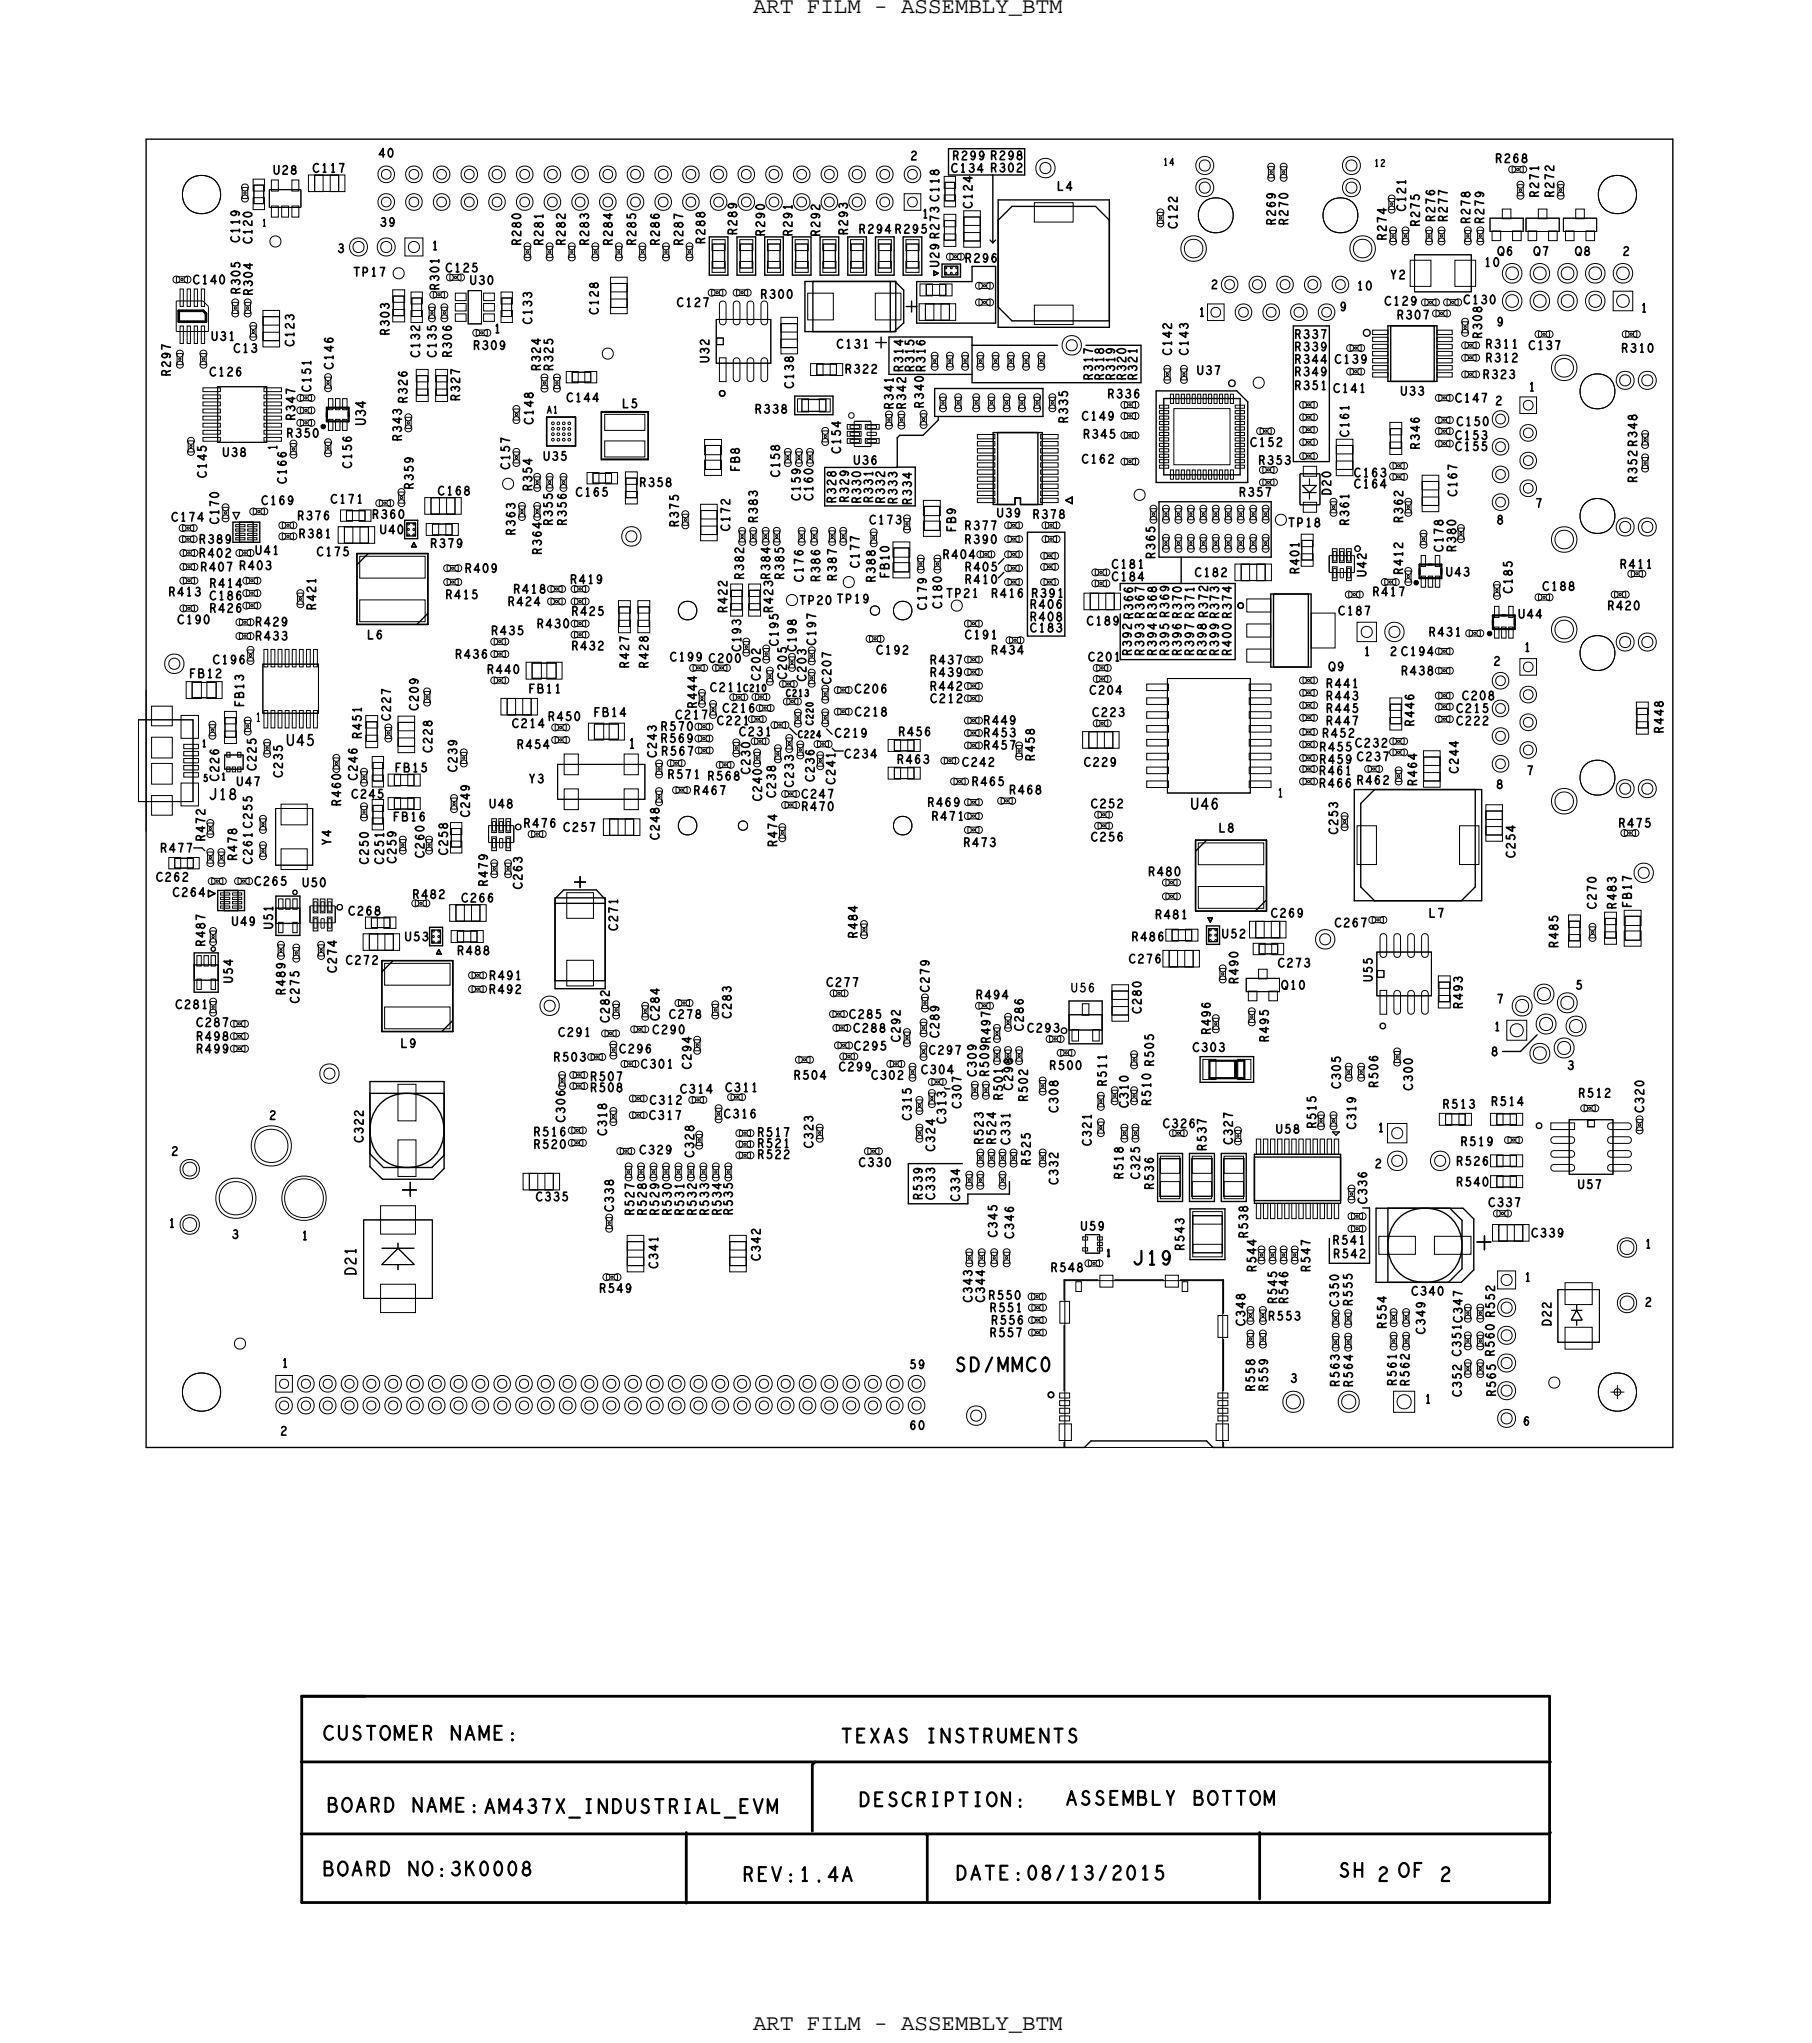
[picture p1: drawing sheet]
<svg xmlns="http://www.w3.org/2000/svg" width="166mm" height="187mm" viewBox="0 0 166 187" stroke-linecap="round" stroke-linejoin="round" font-family="sans-serif">
<defs><g id="words">
<g font-size="2.1">
<text x="69.1" y="1.2">ART FILM - ASSEMBLY_BTM</text>
<text x="69.1" y="186.2">ART FILM - ASSEMBLY_BTM</text>
</g>
<g font-size="1.3">
<text x="41.3" y="159.6">NAME:</text>
<text x="37.7" y="166.2">NAME: AM437X_INDUSTRIAL_EVM</text>
<text x="68.1" y="172.5">REV:1.4A</text>
</g>
<text font-size=".9" x="57.6" y="68.6">1</text>
<g font-size=".8">
<text x="31" y="23.2">3</text>
<text x="39.6" y="22.9">1</text>
<text x="84.6" y="20">1</text>
<text x="40.2" y="26.6" transform="rotate(-90 40.2 26.6)">R301</text>
<text x="48.8" y="29.7" transform="rotate(-90 48.8 29.7)">C133</text>
<text x="109.9" y="29">1</text>
<text x="150.5" y="28.6">1</text>
<text x="19.4" y="31.2">U31</text>
<text x="21.4" y="32.3">C13</text>
<text x="35.7" y="30.7" transform="rotate(-90 35.7 30.7)">R303</text>
<text x="45.3" y="30.5">1</text>
<text x="76.7" y="31.9">C131</text>
<text x="82.8" y="34.1" transform="rotate(-90 82.8 34.1)">R314</text>
<text x="83.8" y="34.1" transform="rotate(-90 83.8 34.1)">R315</text>
<text x="84.8" y="34.1" transform="rotate(-90 84.8 34.1)">R316</text>
<text x="100.2" y="34.8" transform="rotate(-90 100.2 34.8)">R317</text>
<text x="101.2" y="34.8" transform="rotate(-90 101.2 34.8)">R318</text>
<text x="102.2" y="34.8" transform="rotate(-90 102.2 34.8)">R319</text>
<text x="104.3" y="34.8" transform="rotate(-90 104.3 34.8)">R321</text>
<text x="118.7" y="31">R337</text>
<text x="118.7" y="32.2">R339</text>
<text x="118.7" y="35.7">R351</text>
<text x="136" y="34.7">R323</text>
<text x="136.3" y="31.9">R311</text>
<text x="136.3" y="33.2">R312</text>
<text x="140.2" y="35.9">1</text>
<text x="148.7" y="32.3">R310</text>
<text x="25.4" y="41.3" transform="rotate(-90 25.4 41.3)">1</text>
<text x="36.8" y="40.4" transform="rotate(-90 36.8 40.4)">R343</text>
<text x="69.2" y="37.9">R338</text>
<text x="81.9" y="37.5" transform="rotate(-90 81.9 37.5)">R341</text>
<text x="97.9" y="38.8" transform="rotate(-90 97.9 38.8)">R335</text>
<text x="101.6" y="36.5">R336</text>
<text x="128.4" y="36.2">U33</text>
<text x="48.8" y="45" transform="rotate(-90 48.8 45)">R354</text>
<text x="69.5" y="47.9" transform="rotate(-90 69.5 47.9)">R383</text>
<text x="78.9" y="46.1" transform="rotate(-90 78.9 46.1)">R330</text>
<text x="80" y="46.1" transform="rotate(-90 80 46.1)">R331</text>
<text x="81.1" y="46.1" transform="rotate(-90 81.1 46.1)">R332</text>
<text x="82.3" y="46.2" transform="rotate(-90 82.3 46.2)">R333</text>
<text x="83.6" y="46.3" transform="rotate(-90 83.6 46.3)">R334</text>
<text x="115.4" y="42.6">R353</text>
<text x="128.6" y="47.9" transform="rotate(-90 128.6 47.9)">R362</text>
<text x="27.4" y="49.3">R381</text>
<text x="47.2" y="49.1" transform="rotate(-90 47.2 49.1)">R363</text>
<text x="52.3" y="53.5">R419</text>
<text x="123.7" y="48.2" transform="rotate(-90 123.7 48.2)">R361</text>
<text x="133.5" y="50.6" transform="rotate(-90 133.5 50.6)">R380</text>
<text x="148.6" y="52.1">R411</text>
<text x="15.5" y="54.7">R413</text>
<text x="23.4" y="58.7">R433</text>
<text x="67.9" y="59.7" transform="rotate(-90 67.9 59.7)">C193</text>
<text x="73.3" y="55.4">TP20 TP19</text>
<text x="94.6" y="54.8">R391</text>
<text x="131" y="58.3">R431</text>
<text x="139.8" y="59.7">1</text>
<text x="22.3" y="64.8" transform="rotate(-90 22.3 64.8)">FB13</text>
<text x="48.5" y="63.5">FB11</text>
<text x="65.1" y="63.4">C211</text>
<text x="103.7" y="60.1" transform="rotate(-90 103.7 60.1)">R392 R366</text>
<text x="104.9" y="60.1" transform="rotate(-90 104.9 60.1)">R393 R367</text>
<text x="109.5" y="60.1" transform="rotate(-90 109.5 60.1)">R397 R371</text>
<text x="110.6" y="60.1" transform="rotate(-90 110.6 60.1)">R398 R372</text>
<text x="111.7" y="60.1" transform="rotate(-90 111.7 60.1)">R399 R373</text>
<text x="125.1" y="60.1">1</text>
<text x="23.4" y="66.2">1</text>
<text x="67.8" y="67.5">C231</text>
<text x="117.1" y="73.1">1</text>
<text x="117.5" y="90.7">Q10</text>
<text x="137" y="94.5">1</text>
<text x="66.5" y="100.1">C311</text>
<text x="90.7" y="98.7" transform="rotate(-90 90.7 98.7)">R509R497</text>
<text x="101.5" y="99.6" transform="rotate(-90 101.5 99.6)">R511</text>
<text x="132.3" y="101.6">R513</text>
<text x="143.7" y="98.1">3</text>
<text x="86.7" y="103" transform="rotate(-90 86.7 103)">C313</text>
<text x="92.6" y="105" transform="rotate(-90 92.6 105)">C331</text>
<text x="120.7" y="103.5" transform="rotate(-90 120.7 103.5)">R515</text>
<text x="126.3" y="103.8">1</text>
<text x="15.5" y="112.6">1</text>
<text x="21.3" y="113.6">3</text>
<text x="27.7" y="113.7">1</text>
<text x="62.7" y="111.5" transform="rotate(-90 62.7 111.5)">R531</text>
<text x="65" y="111.5" transform="rotate(-90 65 111.5)">R533</text>
<text x="85.7" y="110" transform="rotate(-90 85.7 110)">C333</text>
<text x="139.8" y="117.5">1</text>
<text x="150.9" y="114.5">1</text>
<text x="25.9" y="125.4">1</text>
<text x="134" y="124.4" transform="rotate(-90 134 124.4)">C351C347</text>
<text x="118.3" y="126.8">3</text>
<text x="130.7" y="128.7">1</text>
</g>
<g font-size=".6">
<text x="24" y="20.7">1</text>
<text x="50.2" y="37.9">A1</text>
<text x="18.5" y="68.5">1</text>
<text x="20.3" y="71.5">1</text>
<text x="101.5" y="115.2">1</text>
</g>
</g></defs>
<!-- layer: Board Outline -->
<g fill="none" stroke="#000" stroke-width=".13">
<path d="M13.4 12.8h140zM13.4 12.8v120zM87 13.6h7zM87 13.6v2.5zM87 16.1h7zM91 16.1v6.2zM94 13.6v2.5zM153.4 12.8v120zM81.5 30.9h7.6zM81.5 30.9v3.4zM81.5 34.3h7.6zM82.5 39.9l-.2 .3z"/>
<path d="M82.5 39.9h2.1zM84.1 25.8h5zM84.1 25.8v3.8zM84.1 29.6h7.2zM85.7 35.6h9.9zM85.7 38.2h9.9zM85.7 35.6v2.6zM86 38.5l-1.4 1.4zM86 38.3v.2zM89.1 24.4h2.2zM89.1 24.4v1.4zM89.1 31.7v2.6z"/>
<path d="M89.1 31.7h7.9zM89.1 30.9v.8zM89.1 34.3v.8zM89.1 35.1h15.5zM90.8 22l.2 .3zM91 22.3l.3-.3zM91.3 24.4v3.8zM91.3 28.2v1.4zM95.6 35.6v2.6zM99.6 31.7h5zM104.6 31.7v3.4zM118.6 29.9v12.4z"/>
<path d="M118.6 29.9h3zM121.6 29.9h.3zM121.9 29.9v12.4zM75.6 46.4h8.3zM75.6 42.9v3.5zM75.6 42.9h6.6zM82.3 42.8h1.6zM82.3 42.8l-.1 .1zM82.3 40.2v2.6zM83.9 42.8v3.6zM92.1 52.5l-.5 .5zM92.1 51.2l-.5 .5z"/>
<path d="M94.2 56.8v1.5zM94.2 48.8h3.4zM94.2 48.8v8zM94.2 58.3h3.4zM97.6 48.8v9.5zM102.7 53.5h5.6zM102.7 53.5v.7zM102.7 56.3v4.2zM106.3 51.1h10.3zM106.3 46v5.1zM106.3 46h10.3zM108.3 51.1v2.4z"/>
<path d="M108.3 53.5h5zM113.3 53.5v7zM116.6 46v5.1zM118.6 42.3h3.3zM17.8 77.8h.7zM18.5 77.8l.3 .2zM72.4 66.8l.6 .6zM75.8 66.9l.5 .5zM76.3 68.6l.3 .3zM76.6 68.9h.7zM102.7 60.5h10.6zM86.6 99.7l.1 .2z"/>
<path d="M86.7 99.9h.4zM137.8 96.4h1.6zM139.4 96.4l1.6-1.5zM83.3 106.7h4.9zM83.3 110.4h5.5zM83.3 106.7v3.7zM88.8 109.5h3.8zM88.8 109.5v.9zM92.6 108.4v1.1zM121.9 113.6v2.3zM121.9 115.9h3.7zM125 110.8h.6z"/>
<path d="M125.6 110.8v5.1zM13.4 132.8h86zM99.4 132.8l.6-.6zM100 132.2h10.6zM110.6 132.2l.6 .6zM111.2 132.8h42.2z"/>
</g>
<!-- layer: Components -->
<g fill="none" stroke="#000" stroke-width=".09">
<path d="M22.2 17.2h.5zM22.2 17.2v1zM22.2 18.2h.5zM22.4 17.7l.1-.1 .1 .2h-.1zM22.7 17.2v1zM23.3 17h.9v1.7h-.9zM24.7 19h2.9zM24.7 17.4v1.6zM24.7 17.4h2.9zM27.6 17.4v1.6zM28.9 16.1h2.2v1.5h-2.2zM86.7 16.7h.9v1.7h-.9z"/>
<path d="M88.4 19.9h1.5v2.2h-1.5zM106.2 19.5h.5zM106.2 19.5v1zM106.3 19.9h.1l.1 .1-.1 .1zM106.7 19.5v1zM116.3 16.3h.5zM116.3 15.3h.5zM116.3 15.3v1zM116.5 15.7h.1l.1 .1-.1 .1zM116.8 15.3v1zM117.5 15.3h.5zM117.5 15.3v1z"/>
<path d="M117.5 16.3h.5zM117.6 15.7h.1l.1 .1-.1 .1zM118 15.3v1zM127.4 18.2h.5zM127.4 18.2v1zM127.4 19.2h.5zM127.5 18.7l.1-.1 .1 .2h-.1zM127.9 18.2v1zM138.7 15.3v.5zM138.7 15.3h1zM138.7 15.8h1zM139.1 15.5l.1-.1 .1 .2h-.1z"/>
<path d="M139.2 16.9h.5zM139.2 16.9v1.1zM139.2 18h.5zM139.3 17.4l.1-.1 .1 .2h-.1zM139.7 16.9v1.1zM139.7 15.3v.5zM142.9 16.9h.5zM142.9 16.9v1.1zM142.9 18h.5zM143 17.4l.1-.1 .1 .2h-.1zM143.4 16.9v1.1zM16.2 30.4h2.9z"/>
<path d="M16.2 27.6v2.8zM16.2 27.6h2.4zM16.2 25.4h1zM16.2 25.4v.5zM16.2 25.9h1zM16.2 32.4h.5zM16.2 32.4v1zM16.2 33.4h.5zM16.4 32.9l.1-.1 .1 .2h-.1zM16.6 25.6l.1-.1 .1 .2h-.1zM16.7 32.4v1zM17.2 25.4v.5z"/>
<path d="M18.4 32.4h.5zM18.4 32.4v1zM18.4 33.4h.5zM18.6 32.9l.1-.1v.2zM18.6 27.6l.5 .5zM18.9 32.4v1zM19.1 28.1v2.3zM20 35.5h4.5v5.1h-4.5zM21.3 27.7h.5zM21.3 27.7v1.1zM21.3 28.8h.5zM21.5 28.2l.1-.1 .1 .2h-.1z"/>
<path d="M21.8 27.7v1.1zM22.5 27.7h.5zM22.5 27.7v1.1zM22.5 28.8h.5zM22.6 28.2l.1-.1 .1 .2h-.1zM23 30.9h.5zM23 27.7v1.1zM23 29.9h.5zM23 29.9v1zM23.1 30.4l.1-.1 .1 .2h-.1zM23.5 29.9v1zM24.1 29h1.5v2.2h-1.5z"/>
<path d="M27.5 38.5v.5zM27.5 38.5h1.1zM27.5 37.4v.5zM27.5 37.4h1.1zM27.5 36.2v.6zM27.5 36.2h1.1zM27.5 39h1.1zM27.5 37.9h1.1zM27.5 36.8h1.1zM28 38.7h.1v.1v.1zM28 37.6l.1-.1v.2zM28 36.4h.1v.1v.1z"/>
<path d="M28.6 38.5v.5zM28.6 37.4v.5zM28.6 36.2v.6zM29.8 34.6h.5zM29.8 34.6v1zM29.8 35.6h.5zM30 35.1l.1-.1 .1 .1-.1 .1zM30.3 34.6v1zM36.1 27.2h1v1.8h-1zM37.2 38.3h.5zM37.2 38.3v1zM37.2 39.3h.5z"/>
<path d="M37.4 38.7l.1 .1-.1 .1zM37.7 38.3v1zM37.8 27.3h.9v1.7h-.9zM38.2 34.5h1v1.8h-1zM39.4 28.2h.5zM39.4 28.2v1zM39.4 29.2h.5zM39.5 28.6h.1l.1 .1-.1 .1zM39.7 26.8v.5zM39.7 26.8h1.1zM39.7 27.3h1.1zM39.9 28.2v1z"/>
<path d="M40 34.5h1v1.8h-1zM40.2 27v-.1l.1 .2h-.1zM40.5 28.2h.5zM40.5 28.2v1zM40.5 29.2h.5zM40.7 28.6h.1v.1v.1zM40.8 26.8v.5zM41 28.2v1zM41.3 25.7h1zM41.3 25.2h1zM41.3 25.2v.5zM41.7 25.4l.1-.1 .1 .2-.1 .1z"/>
<path d="M42.3 25.2v.5zM42.9 26.7h1.3v3h-1.3zM43.7 30.3v.5zM43.7 30.3h1zM43.7 30.8h1zM44.1 30.5l.1-.1 .1 .2h-.1zM44.7 30.3v.5zM46 27.3h.9v1.7h-.9zM47.1 37.5h.5zM47.1 37.5v1zM47.1 38.5h.5zM47.3 38l.1-.1v.2z"/>
<path d="M47.6 37.5v1zM48.1 23.6h.5zM48.1 22.6h.5zM48.1 22.6v1zM48.3 23.1l.1-.1 .1 .2h-.1zM48.6 22.6v1zM49.7 34.6h.5zM49.7 34.6v1zM49.7 35.6h.5zM49.8 35.1l.1-.1 .1 .2h-.1zM50.1 22.6h.6zM50.1 22.6v1z"/>
<path d="M50.1 23.6h.6zM50.2 34.6v1zM50.3 23.1l.1-.1 .1 .2h-.1zM50.7 22.6v1zM50.8 34.6h.5zM50.8 34.6v1zM50.8 35.6h.5zM51 35.1l.1-.1 .1 .2h-.1zM51.3 34.6v1zM52.2 22.6h.5zM52.2 22.6v1zM52.2 23.6h.5z"/>
<path d="M52.3 23.1l.1-.1 .1 .2h-.1zM52.5 34.1h1.7v.9h-1.7zM52.7 22.6v1zM54.3 22.6h.5zM54.3 22.6v1zM54.3 23.6h.5zM54.5 23.1l.1-.1 .1 .2h-.1zM54.8 22.6v1zM56 26h1.5v2.2h-1.5zM56.5 22.6h.5zM56.5 22.6v1zM56.5 23.6h.5z"/>
<path d="M56.7 23.1l.1-.1v.2zM57 22.6v1zM58.7 22.6h.5zM58.7 22.6v1zM58.7 23.6h.5zM58.8 23.1l.1-.1 .1 .2h-.1zM59.2 22.6v1zM60.8 23.6h.5zM60.8 22.6h.5zM60.8 22.6v1zM61 23.1l.1-.1 .1 .2h-.1zM61.3 22.6v1z"/>
<path d="M63 22.6h.5zM63 22.6v1zM63 23.6h.5zM63.1 23.1l.1-.1 .1 .2h-.1zM63.5 22.6v1zM65.3 26.6h1zM65.3 26.6v.5zM65.3 27.1h1zM65.7 26.8l.1-.1 .1 .2h-.1zM65.7 29.3h5v4h-5zM65.7 31h.6v.6h-.6zM66.3 26.6v.5z"/>
<path d="M67.5 27.1h1.1zM67.5 26.6v.5zM67.5 26.6h1.1zM68 26.8l.1-.1v.2zM68.6 26.6v.5zM71.6 29.7h1.5v2.2h-1.5zM74.9 33.4h1.8v1h-1.8zM75.4 39.5h.5zM75.4 39.5v1zM75.6 40l.1-.1 .1 .2h-.1zM75.9 39.5v1zM77.9 37.9h.2h.2v.2v.2l-.2 .1-.2-.1-.1-.2z"/>
<path d="M78 39.3h.8zM78 39v.3zM78 39.9h.8zM78 39.6v.3zM78 39h.8zM78 39.6h.8zM78.3 38.6h1.6zM78.3 38.6v2.4zM78.8 39v.3zM78.8 39.6v.3zM79.5 39h.9zM79.5 39.6h.9z"/>
<path d="M79.5 39.3h.9zM79.5 39v.3zM79.5 39.9h.9zM79.5 39.6v.3zM79.9 38.6v2.4zM80.4 39v.3zM80.4 39.6v.3zM81.3 38h.5zM81.3 38v1zM81.3 39h.5zM81.4 38.5l.1-.1 .1 .2h-.1zM81.8 38v1z"/>
<path d="M82.4 38h.5zM82.4 38v1zM82.4 39h.5zM82.6 38.5l.1-.1 .1 .2h-.1zM82.9 38v1zM84.4 38h.5zM84.4 38v1zM84.4 39h.5zM84.6 38.4h.1l.1 .1-.1 .1zM84.9 27.9h2.2v1.5h-2.2zM84.9 26.1h1.8v1h-1.8zM84.9 38v1z"/>
<path d="M85.5 32.6h.5zM85.5 32.6v1zM85.5 33.6h.5zM85.6 33.1l.1-.1 .1 .2h-.1zM86 32.6v1zM86.2 37.5h.5zM86.2 36.4h.5zM86.2 36.4v1.1zM86.4 36.9l.1-.1 .1 .2h-.1zM86.6 20.2h1v1.8h-1zM86.7 36.4v1.1zM86.9 32.6h.5z"/>
<path d="M86.9 32.6v1zM86.9 33.6h.5zM87 33.1l.1-.1 .1 .2h-.1zM87.1 23.3v.5zM87.1 23.3h1zM87.1 23.8h1zM87.4 32.6v1zM87.5 23.5l.1-.1 .1 .2h-.1zM87.6 36.4h.5zM87.6 36.4v1.1zM87.6 37.5h.5zM87.8 36.9l.1-.1 .1 .2h-.1z"/>
<path d="M88.1 36.4v1.1zM88.1 23.3v.5zM88.2 32.6h.6zM88.2 32.6v1zM88.2 33.6h.6zM88.4 33.1l.1-.1 .1 .2h-.1zM88.8 32.6v1zM89.3 36.4h.5zM89.3 36.4v1.1zM89.3 37.5h.5zM89.4 36.9l.1-.1 .1 .2h-.1zM89.6 33.6h.6z"/>
<path d="M89.6 32.6h.6zM89.6 32.6v1zM89.8 28h1zM89.8 26.5h1zM89.8 36.4v1.1zM89.8 27.5v.5zM89.8 27.5h1zM89.8 26h1zM89.8 26v.5zM89.8 33.1l.1-.1 .1 .2h-.1zM90.2 32.6v1zM90.2 27.7l.1-.1 .1 .2h-.1z"/>
<path d="M90.2 26.2l.1-.1 .1 .2h-.1zM90.7 36.4h.5zM90.7 36.4v1.1zM90.7 37.5h.5zM90.8 27.5v.5zM90.8 26v.5zM90.8 36.9l.1-.1 .1 .2h-.1zM91 32.6h.6zM91 32.6v1zM91 33.6h.6zM91.2 36.4v1.1zM91.2 33.1l.1-.1 .1 .2h-.1z"/>
<path d="M91.6 32.6v1zM92.1 36.4h.5zM92.1 36.4v1.1zM92.1 37.5h.5zM92.2 36.9l.1-.1 .1 .2h-.1zM92.4 32.6h.5zM92.4 32.6v1zM92.4 33.6h.5zM92.6 36.4v1.1zM92.6 33.1l.1-.1 .1 .2h-.1zM92.9 32.6v1zM93.5 36.4h.5z"/>
<path d="M93.5 36.4v1.1zM93.5 37.5h.5zM93.6 36.9l.1-.1 .1 .2h-.1zM93.8 32.6h.5zM93.8 32.6v1zM93.8 33.6h.5zM94 36.4v1.1zM94 33.1l.1-.1 .1 .2h-.1zM94.3 32.6v1zM94.9 36.4h.5zM94.9 36.4v1.1zM94.9 37.5h.5z"/>
<path d="M95 36.9l.1-.1 .1 .2h-.1zM95.2 32.6h.5zM95.2 32.6v1zM95.2 33.6h.5zM95.4 36.4v1.1zM95.4 33.1l.1-.1 .1 .2h-.1zM95.7 32.6v1zM96.2 36.4h.6zM96.2 36.4v1.1zM96.2 37.5h.6zM96.4 36.9l.1-.1 .1 .2h-.1zM96.8 36.4v1.1z"/>
<path d="M103.1 39.7v.5zM103.1 39.7h1zM103.1 36.9v.5zM103.1 36.9h1zM103.1 37.9h1zM103.1 37.9v.5zM103.1 37.4h1zM103.1 38.4h1zM103.5 39.9l.1-.1 .1 .2h-.1zM103.5 37.1l.1-.1 .1 .2h-.1zM103.5 38.1l.1-.1 .1 .2-.1 .1zM104.1 39.7v.5z"/>
<path d="M104.1 36.9v.5zM104.1 37.9v.5zM106.2 20.5h.5zM106.8 33.8h.5zM106.8 33.8v1zM106.8 34.8h.5zM107 34.3v-.1l.1 .2h-.1zM107.3 33.8v1zM108.3 33.8h.5zM108.3 33.8v1zM108.3 34.8h.5zM108.5 34.3l.1-.1 .1 .2h-.1z"/>
<path d="M108.8 33.8v1zM115.6 39.3v.5zM115.6 39.3h1zM115.6 39.8h1zM116 39.5l.1-.1 .1 .2h-.1zM116.6 39.3v.5zM119.5 39.2h1zM119.5 39.2v.5zM119.5 38h1zM119.5 38v.5zM119.5 36.9h1zM119.5 36.9v.5z"/>
<path d="M119.5 39.7h1zM119.5 38.5h1zM119.5 37.4h1zM119.9 39.4l.1-.1 .1 .2h-.1zM119.9 38.2h.1l.1 .1-.1 .1zM119.9 37.1l.1-.1 .1 .2h-.1zM120.5 39.2v.5zM120.5 38v.5zM120.5 36.9v.5zM123.8 33.8h1zM123.8 33.8v.5zM123.8 31.7h1z"/>
<path d="M123.8 31.7v.5zM123.8 34.3h1zM123.8 32.2h1zM124.2 34h.1l.1 .1-.1 .1zM124.2 31.9l.1-.1 .1 .2h-.1zM124.8 33.8v.5zM124.8 31.7v.5zM127.5 21.1h.5zM127.5 21.1v1zM127.5 22.1h.5zM127.5 39.3h1v1.8h-1zM127.7 21.6v-.1l.1 .2h-.1z"/>
<path d="M128 21.1v1zM128.6 21.1h.5zM128.6 21.1v1zM128.6 22.1h.5zM128.8 21.6l.1-.1 .1 .2h-.1zM129.1 21.1v1zM129.7 23.4h5.2v3.4h-5.2zM130.7 28h1zM130.7 27.5v.5zM130.7 27.5h1zM130.8 21.1h.5zM130.8 21.1v1z"/>
<path d="M130.8 22.1h.5zM131 21.6v-.1l.1 .2h-.1zM131.1 27.7l.1-.1 .1 .2h-.1zM131.3 21.1v1zM131.7 28.5h1zM131.7 28.5v.5zM131.7 27.5v.5zM131.7 29h1zM131.9 39.8h1.1zM131.9 38.8h1.1zM131.9 36.8h1.1zM131.9 21.1h.5z"/>
<path d="M131.9 21.1v1zM131.9 39.3h1.1zM131.9 39.3v.5zM131.9 38.3h1.1zM131.9 38.3v.5zM131.9 36.2h1.1zM131.9 36.2v.6zM131.9 22.1h.5zM132.1 28.7l.1-.1 .1 .2-.1 .1zM132.1 21.6l.1-.1 .1 .2h-.1zM132.4 39.5v-.1l.1 .2h-.1zM132.4 38.5v-.1l.1 .2h-.1z"/>
<path d="M132.4 36.4l.1 .1-.1 .1zM132.4 21.1v1zM132.7 28.5v.5zM132.7 27.5h1zM132.7 27.5v.5zM132.7 28h1zM133 39.3v.5zM133 38.3v.5zM133 36.2v.6zM133.1 27.7l.1-.1 .1 .2h-.1zM133.7 27.5v.5zM134.1 30.5h.5z"/>
<path d="M134.1 29.5h.5zM134.1 29.5v1zM134.3 30v-.1l.1 .2h-.1zM134.3 22.1h.6zM134.3 34.1v.5zM134.3 34.1h1.1zM134.3 32.6v.5zM134.3 32.6h1.1zM134.3 31.4v.5zM134.3 31.4h1.1zM134.3 21.1h.6zM134.3 21.1v1z"/>
<path d="M134.3 34.6h1.1zM134.3 33.1h1.1zM134.3 31.9h1.1zM134.5 21.6l.1-.1 .1 .2h-.1zM134.6 29.5v1zM134.8 34.3l.1-.1v.2zM134.8 32.8l.1-.1v.2zM134.8 31.6h.1v.1v.1zM134.9 21.1v1zM135.4 34.1v.5zM135.4 32.6v.5zM135.4 31.4v.5z"/>
<path d="M135.5 21.1h.5zM135.5 21.1v1zM135.5 22.1h.5zM135.7 21.6v-.1l.1 .2h-.1zM136 21.1v1zM136.6 20h3.1v1.2h-3.1zM139.9 20h3.1v1.2h-3.1zM141.1 30.4v.5zM141.1 30.4h1zM141.1 30.9h1zM141.5 30.6h.1l.1 .1-.1 .1zM142.1 30.4v.5z"/>
<path d="M143.4 20h3v1.2h-3zM149.1 30.9h1zM149.1 30.4v.5zM149.1 30.4h1zM149.5 30.6h.1l.1 .1-.1 .1zM150.1 30.4v.5zM150.6 39.8h.5zM150.6 39.8v1zM151.1 39.8v1zM16.7 49.7h1.1zM16.7 48.7h1.1zM16.7 49.2v.5z"/>
<path d="M16.7 49.2h1.1zM16.7 48.2v.5zM16.7 48.2h1.1zM16.8 53v.5zM16.8 53h1zM16.8 51.7v.5zM16.8 51.7h1zM16.8 50.5h1zM16.8 50.5v.5zM16.8 55.5v.6zM16.8 55.5h1zM16.8 53.5h1z"/>
<path d="M16.8 52.2h1zM16.8 51h1zM16.8 56.1h1zM17.2 49.4h.1v.1v.1zM17.2 48.4l.1-.1v.2zM17.2 53.2h.1l.1 .1-.1 .1zM17.2 51.9h.1l.1 .1-.1 .1zM17.2 50.7l.1-.1 .1 .2h-.1zM17.2 55.8l.1-.1 .1 .2h-.1zM17.3 40.4h.5zM17.3 40.4v1.1zM17.3 41.5h.5z"/>
<path d="M17.4 40.9l.1-.1 .1 .2h-.1zM17.8 49.2v.5zM17.8 48.2v.5zM17.8 40.4v1.1zM17.8 53v.5zM17.8 51.7v.5zM17.8 50.5v.5zM17.8 55.5v.6zM20.4 46.5h.5zM20.4 46.5v1zM20.4 47.5h.5zM20.6 47l.1-.1 .1 .2h-.1z"/>
<path d="M20.9 46.5v1zM22 58.1v.5zM22 58.1h1zM22 56.8v.5zM22 56.8h1zM22 50.5h1zM22 50.5v.5zM22 58.6h1zM22 57.3h1zM22 51h1zM22.4 58.3l.1-.1 .1 .2h-.1zM22.4 57h.1l.1 .1-.1 .1z"/>
<path d="M22.4 50.7l.1-.1 .1 .2h-.1zM22.6 55.8h1zM22.6 53.5h1zM22.6 54.7h1zM22.6 55.3v.5zM22.6 55.3h1zM22.6 53v.5zM22.6 53h1zM22.6 54.2v.5zM22.6 54.2h1zM22.7 59.6h.5zM22.7 59.6v1z"/>
<path d="M23 58.1v.5zM23 56.8v.5zM23 50.5v.5zM23 55.5l.1-.1 .1 .2h-.1zM23 53.2h.1l.1 .1-.1 .1zM23 54.4l.1-.1 .1 .2h-.1zM23.2 59.6v1zM23.2 46.7v.5zM23.2 46.7h1zM23.2 47.2h1zM23.6 55.3v.5zM23.6 53v.5z"/>
<path d="M23.6 54.2v.5zM23.6 46.9l.1-.1 .1 .2h-.1zM24.2 46.7v.5zM25.9 49.5h1zM25.9 48.4h1zM25.9 48.9h1zM25.9 48.9v.6zM25.9 47.9h1zM25.9 47.9v.5zM26.3 49.1h.1l.1 .1-.1 .1zM26.3 48.1h.1l.1 .1-.1 .1zM26.7 40.7h.5z"/>
<path d="M26.7 40.7v1zM26.7 41.7h.5zM26.8 41.1h.1l.1 .1-.1 .1zM26.9 48.9v.6zM26.9 47.9v.5zM27.2 40.7v1zM27.3 54.4h.5zM27.3 54.4v1zM27.3 55.4h.5zM27.5 54.9v-.1l.1 .2h-.1zM27.8 54.4v1zM29.8 40.6h.5z"/>
<path d="M29.8 40.6v1zM29.8 41.6h.5zM30 41h.1l.1 .1-.1 .1zM30.3 40.6v1zM31.6 48.3h2.2v1.5h-2.2zM31.8 46.8h1.7v.9h-1.7zM34.8 45.9h1zM34.8 45.9v.5zM34.8 46.4h1zM35.2 46.1l.1-.1 .1 .2-.1 .1zM35.8 45.9v.5zM36.6 45.1h.5z"/>
<path d="M36.6 45.1v1zM36.6 46.1h.5zM36.7 45.6l.1-.1 .1 .2h-.1zM37.1 45.1v1zM39.5 45.7h2.2v1.5h-2.2zM39.7 48.1h1.8v1h-1.8zM41 53.1h1zM41 53.1v.5zM41 51.9v.5zM41 51.9h1zM41 53.6h1zM41 52.4h1z"/>
<path d="M41.4 53.3h.1l.1 .1-.1 .1zM41.4 52.1l.1-.1 .1 .2h-.1zM42 53.1v.5zM42 51.9v.5zM45.3 59.1h1zM45.3 59.7h1zM45.3 59.7v.5zM45.3 58.6h1zM45.3 58.6v.5zM45.7 59.9h.1l.1 .1-.1 .1zM45.7 58.8l.1-.1 .1 .2-.1 .1zM46.3 59.7v.5z"/>
<path d="M46.3 58.6v.5zM47.1 41.5h.5zM47.1 41.5v1zM47.1 42.5h.5zM47.3 41.9h.1v.1v.1zM47.6 46.4h.5zM47.6 46.4v1zM47.6 41.5v1zM47.6 47.4h.5zM47.8 46.9l.1-.1 .1 .2h-.1zM48.1 46.4v1zM49 46.4h.5z"/>
<path d="M49 46.4v1zM49 43.7h.5zM49 47.4h.5zM49 44.8h.5zM49.2 46.9l.1-.1 .1 .2h-.1zM49.2 44.2l.1-.1 .1 .2h-.1zM49.5 46.4v1zM49.5 43.7v1.1zM50.1 43.7h.6zM50.1 43.7v1.1zM50.1 44.8h.6zM50.3 44.2l.1-.1 .1 .2h-.1z"/>
<path d="M50.5 54.9h1zM50.5 54.9v.5zM50.5 53.8h1zM50.5 53.8v.5zM50.5 55.4h1zM50.5 54.3h1zM50.7 43.7v1.1zM50.9 55.1h.1l.1 .1-.1 .1zM50.9 54l.1-.1 .1 .2h-.1zM51.4 44.8h.5zM51.4 43.7h.5zM51.4 43.7v1.1z"/>
<path d="M51.5 54.9v.5zM51.5 53.8v.5zM51.6 44.2l.1-.1 .1 .2h-.1zM51.9 43.7v1.1zM52.7 58v.5zM52.7 58h1zM52.7 56.9v.6zM52.7 56.9h1zM52.7 54.9h1zM52.7 54.9v.5zM52.7 53.8v.5zM52.7 58.5h1z"/>
<path d="M52.7 57.5h1zM52.7 55.4h1zM52.7 54.3h1zM53.1 58.2l.1-.1 .1 .2h-.1zM53.1 57.1h.1l.1 .1-.1 .1zM53.1 55.1h.1l.1 .1-.1 .1zM53.1 54l.1-.1 .1 .2h-.1zM53.7 58v.5zM53.7 56.9v.6zM53.7 54.9v.5zM53.7 53.8v.5zM54.4 43.4h1.7v.9h-1.7z"/>
<path d="M56.8 55.7h1v1.8h-1zM57.4 43.9h1v1.8h-1zM58.5 55.7h1v1.8h-1zM62.6 47.2h.5zM62.6 47.2v1zM62.6 48.2h.5zM62.8 47.6l.1 .1-.1 .1zM63.1 47.2v1zM64.3 46.8h1.5v2.2h-1.5zM64.7 40.9h1.4v2.2h-1.4zM67 54.1h1v1.8h-1zM67.8 48.7h.5z"/>
<path d="M67.8 48.7v1zM67.8 49.7h.5zM68 49.1h.1v.1v.1zM68.2 58.8h.5zM68.2 59.9h.5zM68.3 48.7v1zM68.3 59.3h.1l.1 .1-.1 .1zM68.7 58.8v1.1zM68.7 54.1h1v1.8h-1zM68.8 48.7h.5zM68.8 48.7v1zM68.8 49.7h.5z"/>
<path d="M69 49.1h.1l.1 .1-.1 .1zM69.3 48.7v1zM70 48.7h.5zM70 48.7v1zM70 49.7h.5zM70 59.5h.5zM70 59.5v1zM70.1 49.1h.1l.1 .1-.1 .1zM70.2 59.9h.1l.1 .1-.1 .1zM70.5 48.7v1zM70.5 59.5v1zM71 48.7h.5z"/>
<path d="M71 48.7v1zM71 49.7h.5zM71.1 49.1h.1l.1 .1-.1 .1zM71.5 48.7v1zM72 41.5h.5zM72 41.5v1zM72 42.5h.5zM72.2 41.9l.1 .1-.1 .1zM72.5 41.5v1zM73 41.5h.5zM73 41.5v1zM73 42.5h.5z"/>
<path d="M73.2 41.9h.1l.1 .1-.1 .1zM73.3 48.7h.5zM73.3 48.7v1zM73.3 49.7h.5zM73.4 49.1h.1l.1 .1-.1 .1zM73.5 41.5v1zM73.8 48.7v1zM74 41.5h.5zM74 41.5v1zM74 42.5h.5zM74.2 59.6h.5zM74.2 59.6v1.1z"/>
<path d="M74.2 41.9h.1l.1 .1-.1 .1zM74.4 48.7h.5zM74.4 48.7v1zM74.4 49.7h.5zM74.5 41.5v1zM74.6 49.1h.1l.1 .1-.1 .1zM74.7 59.6v1.1zM74.9 48.7v1zM75.4 40.5h.5zM76.1 48.7h.5zM76.1 48.7v1zM76.1 49.7h.5z"/>
<path d="M76.2 49.1h.1l.1 .1-.1 .1zM76.6 48.7v1zM77.1 49.7h.5zM77.1 48.7h.5zM77.1 48.7v1zM77.2 49.1h.1l.1 .1-.1 .1zM77.6 48.7v1zM78 40.6h.8zM78 40.3v.3zM78 40.3h.8zM78.3 41h1.6zM78.8 40.3v.3z"/>
<path d="M79.5 40.3h.9zM79.5 40.6h.9zM79.5 40.3v.3zM79.7 58.8h1.1zM79.7 58.3v.5zM79.7 58.3h1.1zM79.9 49.8h.5zM79.9 48.8h.5zM79.9 48.8v1zM80 49.3l.1-.1 .1 .2h-.1zM80.2 58.5l.1 .1-.1 .1zM80.4 40.3v.3z"/>
<path d="M80.4 48.8v1zM80.8 58.3v.5zM82 50.3h1.4v2.2h-1.4zM82.9 47.5h.5zM82.9 47.5v1.1zM82.9 48.6h.5zM83.1 48h.1l.1 .1-.1 .1zM83.4 47.5v1.1zM84.2 51.2h.5zM84.2 51.2v1zM84.2 52.2h.5zM84.3 51.7l.1-.1 .1 .2h-.1z"/>
<path d="M84.7 51.2v1zM84.8 46.4h1.4v2.2h-1.4zM85.7 51.2h.5zM85.7 51.2v1zM85.7 52.2h.5zM85.9 51.7l.1-.1 .1 .2h-.1zM86.2 51.2v1zM88.8 56.9v.6zM88.8 56.9h1zM88.8 57.5h1zM89.2 57.1h.1l.1 .1-.1 .1zM89.8 56.9v.6z"/>
<path d="M89.9 50.6v.5zM89.9 50.6h1zM89.9 51.1h1zM90.3 50.8l.1-.1 .1 .2-.1 .1zM90.9 50.6v.5zM92.4 53.6h1.1zM92.4 52.4h1.1zM92.4 51.1h1.1zM92.4 49.7h1.1zM92.4 48.4h1.1zM92.4 53.1v.5zM92.4 53.1h1.1z"/>
<path d="M92.4 51.9h1.1zM92.4 51.9v.5zM92.4 50.6h1.1zM92.4 50.6v.5zM92.4 49.2h1.1zM92.4 49.2v.5zM92.4 47.9h1.1zM92.4 47.9v.5zM92.6 59h1zM92.6 58.5h1zM92.6 58.5v.5zM92.9 53.3l.1 .1-.1 .1z"/>
<path d="M92.9 52.1v-.1l.1 .2h-.1zM92.9 50.8v-.1l.1 .2-.1 .1zM92.9 49.4l.1 .1-.1 .1zM92.9 48.1l.1 .1-.1 .1zM93 58.7l.1-.1 .1 .2h-.1zM93.5 53.1v.5zM93.5 51.9v.5zM93.5 50.6v.5zM93.5 49.2v.5zM93.5 47.9v.5zM93.6 58.5v.5zM95.7 52.2h1.1z"/>
<path d="M95.7 51.2h1.1zM95.7 53.6h1.1zM95.7 51.7v.5zM95.7 51.7h1.1zM95.7 50.7v.5zM95.7 50.7h1.1zM95.7 53.1v.5zM95.7 53.1h1.1zM95.9 49.7h1zM95.9 48.4h1zM95.9 49.2h1zM95.9 49.2v.5z"/>
<path d="M95.9 47.9h1zM95.9 47.9v.5zM96.2 51.9l.1 .1-.1 .1zM96.2 50.9l.1 .1-.1 .1zM96.2 53.3l.1 .1-.1 .1zM96.3 49.4h.1l.1 .1-.1 .1zM96.3 48.1h.1l.1 .1-.1 .1zM96.8 51.7v.5zM96.8 50.7v.5zM96.8 53.1v.5zM96.9 49.2v.5zM96.9 47.9v.5z"/>
<path d="M100 54.4h2.2v1.5h-2.2zM100.4 53.3v.5zM100.4 53.3h1.1zM100.4 52.2v.6zM100.4 52.2h1.1zM100.4 53.8h1.1zM100.4 52.8h1.1zM100.9 53.5v-.1l.1 .2h-.1zM100.9 52.5v-.1l.1 .1-.1 .1zM101.5 53.3v.5zM101.5 52.2v.6zM103.1 42.1h1z"/>
<path d="M103.1 42.1v.5zM103.1 40.2h1zM103.1 42.6h1zM103.5 42.3l.1-.1 .1 .2h-.1zM104.1 42.1v.5zM105.5 47.7h.5zM105.5 46.7h.5zM105.5 46.7v1zM105.7 47.1h.1l.1 .1-.1 .1zM106 46.7v1zM106.7 49.3h.5zM106.7 49.3v1z"/>
<path d="M106.7 46.7h.5zM106.7 46.7v1zM106.7 50.3h.5zM106.7 47.7h.5zM106.8 49.8l.1-.1 .1 .2h-.1zM106.8 47.1h.1l.1 .1-.1 .1zM107.2 49.3v1zM107.2 46.7v1zM107.8 50.3h.5zM107.8 47.7h.5zM107.8 49.3h.5zM107.8 49.3v1z"/>
<path d="M107.8 46.7h.5zM107.8 46.7v1zM108 49.8l.1-.1 .1 .2h-.1zM108 47.1h.1l.1 .1-.1 .1zM108.3 49.3v1zM108.3 46.7v1zM108.9 50.3h.6zM108.9 47.7h.6zM108.9 49.3h.6zM108.9 49.3v1zM108.9 46.7h.6zM108.9 46.7v1z"/>
<path d="M109.1 49.8l.1-.1 .1 .2h-.1zM109.1 47.1h.1l.1 .1-.1 .1zM109.5 49.3v1zM109.5 46.7v1zM110.1 49.3h.5zM110.1 49.3v1zM110.1 46.7h.5zM110.1 46.7v1zM110.1 50.3h.5zM110.1 47.7h.5zM110.3 49.8v-.1l.1 .2h-.1zM110.3 47.1l.1 .1-.1 .1z"/>
<path d="M110.6 49.3v1zM110.6 46.7v1zM111.2 50.3h.5zM111.2 47.7h.5zM111.2 49.3h.5zM111.2 49.3v1zM111.2 46.7h.5zM111.2 46.7v1zM111.4 49.8l.1-.1 .1 .2h-.1zM111.4 47.1h.1l.1 .1-.1 .1zM111.7 49.3v1zM111.7 46.7v1z"/>
<path d="M112.4 49.3h.5zM112.4 49.3v1zM112.4 46.7h.5zM112.4 46.7v1zM112.4 50.3h.5zM112.4 47.7h.5zM112.5 49.8l.1-.1 .1 .2h-.1zM112.5 47.1h.1l.1 .1-.1 .1zM112.9 49.3v1zM112.9 46.7v1zM113.5 49.3h.5zM113.5 49.3v1z"/>
<path d="M113.5 46.7h.5zM113.5 46.7v1zM113.5 50.3h.5zM113.5 47.7h.5zM113.7 49.8l.1-.1 .1 .2h-.1zM113.7 47.1h.1l.1 .1-.1 .1zM113.8 51.7h2.2v1.5h-2.2zM114 49.3v1zM114 46.7v1zM114.7 49.3h.5zM114.7 49.3v1zM114.7 46.7h.5z"/>
<path d="M114.7 46.7v1zM114.7 50.3h.5zM114.7 47.7h.5zM114.8 49.8l.1-.1 .1 .2h-.1zM114.8 47.1h.1l.1 .1-.1 .1zM115.2 49.3v1zM115.2 46.7v1zM115.8 49.3h.5zM115.8 49.3v1zM115.8 46.7h.5zM115.8 46.7v1zM115.8 44v.5z"/>
<path d="M115.8 44h1zM115.8 42.8v.6zM115.8 44.5h1zM115.8 43.4h1zM115.8 50.3h.5zM115.8 47.7h.5zM116 49.8l.1-.1 .1 .2h-.1zM116 47.1h.1l.1 .1-.1 .1zM116.2 44.2l.1-.1 .1 .2h-.1zM116.2 43.1l.1-.1 .1 .2h-.1zM116.3 49.3v1zM116.3 46.7v1z"/>
<path d="M116.8 44v.5zM116.8 42.8v.6zM119.2 43.5h1.8zM119.2 46.3h1.8zM119.2 43.5v2.8zM119.4 49.6h1v1.8h-1zM119.4 44.5h1.3zM119.4 44.5l.7 .7zM119.4 45.2h1.3zM119.4 44.5h.7zM119.5 41.6h1zM119.5 41.6v.5z"/>
<path d="M119.5 40.3h1zM119.5 40.3v.5zM119.5 42.1h1zM119.5 40.8h1zM119.9 41.8l.1-.1 .1 .2h-.1zM119.9 40.5h.1l.1 .1-.1 .1zM120.1 43.9v.6zM120.1 45.2l.6-.7zM120.1 45.2v.6zM120.1 44.5h.6zM120.5 41.6v.5zM120.5 40.3v.5z"/>
<path d="M120.7 44.5l-.6 .7zM121 43.5v2.8zM121.9 51v1.5zM121.9 52.5h2.3zM121.9 51h2.3zM122 46h.5zM122 46v1zM122 47h.5zM122.2 46.5l.1-.1 .1 .2h-.1zM122.2 52.1h.3zM122.2 50.6h.3zM122.2 53h.3z"/>
<path d="M122.2 52.1v.9zM122.2 51.5h.3zM122.2 50.6v.9zM122.5 46v1zM122.5 52.1v.9zM122.5 50.6v.9zM122.6 40.9h1.5v2.2h-1.5zM122.9 50.6h.3zM122.9 52.1h.3zM122.9 51.5h.3zM122.9 50.6v.9zM122.9 52.1v.9z"/>
<path d="M122.9 53h.3zM123.2 50.6v.9zM123.2 52.1v.9zM123.5 52.1h.3zM123.5 50.6h.3zM123.5 52.1v.9zM123.5 53h.3zM123.5 51.5h.3zM123.5 50.6v.9zM123.7 54.8h1zM123.7 54.3v.5zM123.7 54.3h1z"/>
<path d="M123.8 52.1v.9zM123.8 50.6v.9zM124.1 54.5l.1-.1 .1 .2h-.1zM124.2 51v1.5zM124.3 50.1h.2h.2v.2v.2l-.2 .1-.2-.1-.1-.2zM124.7 54.3v.5zM127 53.1h1zM127 53.1v.5zM127 53.6h1zM127.4 53.3h.1l.1 .1-.1 .1zM127.7 43.5h1.1zM127.7 43.5v.5z"/>
<path d="M127.7 42.5h1.1zM127.7 42.5v.5zM127.7 44h1.1zM127.7 43h1.1zM128 53.1v.5zM128.2 43.7l.1-.1v.2zM128.2 42.7l.1-.1v.2zM128.8 43.5v.5zM128.8 42.5v.5zM128.9 52.4h.5zM128.9 52.4v1zM128.9 46h.5z"/>
<path d="M128.9 53.4h.5zM128.9 47h.5zM129.1 52.8l.1 .1-.1 .1zM129.1 46.5v-.1l.1 .2h-.1zM129.4 52.4v1zM129.4 46v1zM130.3 50h.5zM130.3 48.9h.5zM130.3 48.9v1.1zM130.4 44.2h1.5v2.2h-1.5zM130.4 49.4h.1l.1 .1-.1 .1zM130.8 48.9v1.1z"/>
<path d="M131.9 60h1.1zM131.9 40.9h1.1zM131.9 59.5h1.1zM131.9 59.5v.5zM131.9 40.4h1.1zM131.9 40.4v.5zM132.4 59.7v-.1l.1 .2h-.1zM132.4 40.6l.1 .1-.1 .1zM133 59.5v.5zM133 40.4v.5zM133.7 48.4h.5zM133.7 49.5h.5z"/>
<path d="M133.9 48.9l.1-.1 .1 .2h-.1zM134.2 48.4v1.1zM134.7 57.8h1zM134.7 57.8v.5zM134.7 58.3h1zM135.1 58h.1l.1 .1-.1 .1zM135.7 57.8v.5zM137 53.6h.5zM137 53.6v1.1zM137 54.7h.5zM137.2 54.1l.1-.1 .1 .2-.1 .1zM137.5 53.6v1.1z"/>
<path d="M141.1 54.5v.5zM141.1 54.5h1zM141.1 55h1zM141.5 54.7h.1l.1 .1-.1 .1zM142.1 54.5v.5zM148.1 54.3h1zM148.1 54.3v.5zM148.1 54.8h1zM148.5 54.5l.1-.1 .1 .2h-.1zM149.1 54.3v.5zM149.6 52.4v.5zM149.6 52.9h1z"/>
<path d="M150 52.6l.1-.1 .1 .2h-.1zM150.6 52.4v.5zM150.6 42h.5zM150.6 42v1zM150.6 43h.5zM150.6 40.8h.5zM150.8 42.4h.1l.1 .1-.1 .1zM150.8 40.3l.1-.1 .1 .2h-.1zM151.1 42v1zM12.7 66h5v7.5h-5zM13.4 63.3v13zM16 78.7h1.7v.9h-1.7z"/>
<path d="M17.6 62.6h2.2v1.4h-2.2zM19 78.2h.5zM19 78.2v1zM19 75.5h.5zM19 75.5v1zM19 79.2h.5zM19 76.5h.5zM19.2 78.6h.1l.1 .1-.1 .1zM19.2 75.9h.1l.1 .1-.1 .1zM19.2 66.5h.5zM19.2 66.5v1zM19.2 67.5h.5z"/>
<path d="M19.4 66.9h.1l.1 .1-.1 .1zM19.5 78.2v1zM19.5 75.5v1zM19.7 66.5v1zM20 78.2h.6zM20 78.2v1zM20 79.2h.6zM20.2 78.6h.1l.1 .1-.1 .1zM20.6 78.2v1zM20.6 69.2h1.7v1.3h-1.7zM20.6 65.8h1v1.8h-1zM22.5 66.1h.5z"/>
<path d="M22.5 66.1v1zM22.5 67.1h.5zM22.6 66.5h.1l.1 .1-.1 .1zM22.7 60.6h.5zM22.9 60.1l.1-.1 .1 .2h-.1zM23 66.1v1zM23.9 77.5h.5zM23.9 77.5v1zM23.9 75.1h.5zM23.9 75.1v1zM23.9 78.5h.5zM23.9 76.1h.5z"/>
<path d="M24 78l.1-.1 .1 .2h-.1zM24 75.6l.1-.1 .1 .2h-.1zM24.1 60.9h5.1v4.5h-5.1zM24.2 68.1h.5zM24.2 68.1v1zM24.2 69.1h.5zM24.4 77.5v1zM24.4 75.1v1zM24.4 68.6l.1-.1 .1 .2h-.1zM24.7 68.1v1zM25.3 74.2h3.4v5.2h-3.4zM30.6 69.5h.5z"/>
<path d="M30.6 69.5v1zM30.6 70.5h.5zM30.8 70v-.1l.1 .2h-.1zM31.1 69.5v1zM33.1 74h.5zM33.1 74v1zM33.1 70.8h.5zM33.1 70.8v1zM33.1 75h.5zM33.1 71.8h.5zM33.3 74.4h.1l.1 .1-.1 .1zM33.3 71.2h.1l.1 .1-.1 .1z"/>
<path d="M33.6 66.2h1v1.8h-1zM33.6 74v1zM33.6 70.8v1zM34.2 73.9h.9v1.7h-.9zM34.2 69.9h.9v1.7h-.9zM35.4 66.7h.5zM35.4 66.7v1zM35.4 67.7h.5zM35.5 67.2l.1-.1 .1 .2h-.1zM35.9 66.7v1zM36.2 73.2h1.8v1h-1.8zM36.2 71h1.8v1h-1.8z"/>
<path d="M36.5 66.3h1.5v2.2h-1.5zM36.7 77h.5zM36.7 77v1zM36.7 78h.5zM36.8 77.5l.1-.1 .1 .2h-.1zM37.2 77v1zM38.9 63.4h.5zM38.9 63.4v1zM38.9 64.4h.5zM39.1 63.9l.1-.1 .1 .2h-.1zM39.1 77h.5zM39.1 77v1z"/>
<path d="M39.1 78h.5zM39.3 77.5v-.1l.1 .2h-.1zM39.4 63.4v1zM39.6 77v1zM41.4 73.2h.5zM41.4 73.2v1zM41.4 74.2h.5zM41.4 76h.9v1.7h-.9zM41.5 73.7l.1-.1 .1 .2h-.1zM41.9 73.2v1zM42.3 69h.5zM42.3 69v1z"/>
<path d="M42.3 70h.5zM42.4 69.5l.1-.1 .1 .2h-.1zM42.8 69v1zM44.8 75.7v1.6zM44.8 77.3h2.3zM44.8 75.7h2.3zM45.1 79.2h.5zM45.1 79.2v1zM45.2 76.9h.3zM45.2 75.4h.3zM45.2 77.8h.3zM45.2 76.9v.9z"/>
<path d="M45.2 76.2h.3zM45.2 75.4v.8zM45.2 79.6h.1l.1 .1-.1 .1zM45.3 62.7h1zM45.3 60.2h1zM45.3 62.2v.5zM45.3 62.2h1zM45.5 76.9v.9zM45.5 75.4v.8zM45.6 79.2v1zM45.7 62.4l.1-.1 .1 .2h-.1zM45.8 75.4h.3z"/>
<path d="M45.8 76.9h.3zM45.8 76.2h.3zM45.8 75.4v.8zM45.8 76.9v.9zM45.8 77.8h.3zM46.1 75.4v.8zM46.1 76.9v.9zM46.3 62.2v.5zM46.3 79.2h.5zM46.3 79.2v1zM46.5 76.9h.3zM46.5 75.4h.3z"/>
<path d="M46.5 76.9v.9zM46.5 77.8h.3zM46.5 76.2h.3zM46.5 75.4v.8zM46.5 79.6h.1l.1 .1-.1 .1zM46.5 64.1h2.2v1.5h-2.2zM46.8 76.9v.9zM46.8 75.4v.8zM46.8 79.2v1zM47.1 75.7v1.6zM47.3 75.7l.2-.1 .2 .1 .1 .1-.1 .2-.2 .1-.2-.1v-.2zM48.8 76.2v.6z"/>
<path d="M48.8 76.2h1zM48.8 76.8h1zM48.8 60.8h2.2v1.4h-2.2zM49.2 76.5l.1-.1 .1 .2h-.1zM49.8 76.2v.6zM50.9 68.1h1zM50.9 67h1zM50.9 67.6v.5zM50.9 67.6h1zM50.9 66.5v.5zM50.9 66.5h1zM51.1 70.1h8v3.2h-8z"/>
<path d="M51.3 67.8h.1l.1 .1-.1 .1zM51.3 66.7l.1-.1 .1 .2h-.1zM51.9 67.6v.5zM51.9 66.5v.5zM54.5 66.4h2.2v1.4h-2.2zM55.9 75.1h2.2v1.5h-2.2zM60.2 72.6h.5zM60.2 72.6v1zM60.2 70h.5zM60.2 70v1zM60.2 73.6h.5zM60.2 71h.5z"/>
<path d="M60.3 73h.1l.1 .1-.1 .1zM60.3 70.5l.1-.1 .1 .2h-.1zM60.7 72.6v1zM60.7 70v1zM61.5 70.3h1zM61.5 69.7h1zM61.5 69.7v.6zM61.9 70l.1-.1 .1 .1-.1 .1zM62 72.2h1zM62 72.2v.5zM62 72.7h1zM62.4 72.4h.1l.1 .1-.1 .1z"/>
<path d="M62.5 69.7v.6zM63 72.2v.5zM63.6 61.5h1zM63.6 61h1zM63.6 61v.5zM64 61.2h.1l.1 .1-.1 .1zM64 66.9h1.1zM64 68h1.1zM64 66.4v.5zM64 66.4h1.1zM64 67.5v.5zM64 67.5h1.1z"/>
<path d="M64.1 68.6v.5zM64.1 68.6h1zM64.1 69.1h1zM64.1 64.6h.5zM64.1 63.5h.5zM64.1 63.5v1.1zM64.3 64h.1l.1 .1-.1 .1zM64.5 66.6l.1-.1v.2zM64.5 67.7l.1-.1v.2zM64.5 68.8l.1-.1 .1 .2h-.1zM64.6 61v.5zM64.6 63.5v1.1z"/>
<path d="M65.1 66.4v.5zM65.1 67.5v.5zM65.1 68.6v.5zM65.1 64.6h.5zM65.1 64.6v1zM65.1 65.6h.5zM65.3 65h.1l.1 .1-.1 .1zM65.6 64.6v1zM65.6 61h1.1zM65.6 61v.5zM65.6 61.5h1.1zM66 69.9h1z"/>
<path d="M66 69.9v.5zM66 70.4h1zM66.1 61.2h.1v.1v.1zM66.4 70.1h.1l.1 .1-.1 .1zM66.7 61v.5zM67 69.9v.5zM67.2 63.7v.5zM67.2 64.2h1.1zM67.3 68.1h.5zM67.3 68.1v1zM67.3 69.1h.5zM67.4 68.6l.1-.1 .1 .2h-.1z"/>
<path d="M67.7 63.9h.1v.1v.1zM67.8 68.1v1zM68.3 63.7v.5zM68.9 65.7v.5zM68.9 65.7h1.1zM68.9 66.2h1.1zM69.2 69h.5zM69.2 69v1zM69.2 70h.5zM69.2 67.7v.5zM69.2 68.2h1zM69.3 64.2h1z"/>
<path d="M69.3 63.7v.5zM69.3 63.7h1zM69.3 69.5l.1-.1 .1 .2h-.1zM69.4 65.9h.1v.1v.1zM69.6 67.9h.1l.1 .1-.1 .1zM69.7 65.2h1zM69.7 64.7v.5zM69.7 64.7h1zM69.7 69v1zM69.7 63.9l.1-.1 .1 .2h-.1zM70 65.7v.5zM70 60.5h.5z"/>
<path d="M70.1 64.9l.1-.1 .1 .2h-.1zM70.2 67.7v.5zM70.3 63.7v.5zM70.3 62.5h.5zM70.3 61.5h.5zM70.3 61.5v1zM70.5 62l.1-.1 .1 .2h-.1zM70.7 64.7v.5zM70.8 61.5v1zM71 66.8h1zM71 66.2v.6zM71 66.2h1z"/>
<path d="M71.1 68.6h.5zM71.1 68.6v1zM71.1 69.6h.5zM71.2 69.1l.1-.1 .1 .2h-.1zM71.4 66.5l.1-.1 .1 .2h-.1zM71.5 75.9h.5zM71.5 75.9v1zM71.5 76.9h.5zM71.6 68.6v1zM71.6 76.3h.1l.1 .1-.1 .1zM71.8 62.5v.5zM71.8 62.5h1z"/>
<path d="M71.8 63h1zM72 75.9v1zM72 73.6h1zM72 73.6v.5zM72 72.6h1zM72 72.6v.5zM72 74.1h1zM72 73.1h1zM72 66.2v.6zM72.1 67.7h.5zM72.1 67.7v1zM72.1 68.7h.5z"/>
<path d="M72.2 64.1h1zM72.2 64.1v.5zM72.2 64.6h1zM72.2 62.7l.1-.1 .1 .2h-.1zM72.3 68.1h.1l.1 .1-.1 .1zM72.4 60.2h.5zM72.4 60.2v1.1zM72.4 61.3h.5zM72.4 73.8l.1-.1 .1 .2h-.1zM72.4 72.8l.1-.1 .1 .2h-.1zM72.5 60.7h.1l.1 .1-.1 .1zM72.6 64.3l.1-.1 .1 .2h-.1z"/>
<path d="M72.6 67.7v1zM72.8 62.5v.5zM72.9 60.2v1.1zM72.9 65.4h.5zM72.9 65.4v1zM72.9 66.4h.5zM73 73.6v.5zM73 72.6v.5zM73.1 65.8h.1l.1 .1-.1 .1zM73.1 68.3h.5zM73.1 68.3v1zM73.1 69.3h.5z"/>
<path d="M73.2 64.1v.5zM73.3 68.7h.1l.1 .1-.1 .1zM73.4 65.4v1zM73.6 68.3v1zM74.2 61.7h.5zM74.2 61.7v1zM74.2 62.7h.5zM74.2 60.7h.5zM74.3 62.2l.1-.1 .1 .2h-.1zM74.3 60.1h.1l.1 .1-.1 .1zM74.7 61.7v1zM75 69.3h.5z"/>
<path d="M75 69.3v1zM75 68v.5zM75 68h1zM75 70.3h.5zM75 68.5h1zM75.1 69.7h.1l.1 .1-.1 .1zM75.4 68.2l.1-.1 .1 .2h-.1zM75.4 65.3h.5zM75.4 65.3v1zM75.4 63.2h.5zM75.4 63.2v1zM75.4 66.3h.5z"/>
<path d="M75.4 64.2h.5zM75.5 69.3v1zM75.6 65.8l.1-.1 .1 .2h-.1zM75.6 63.6h.1l.1 .1-.1 .1zM75.9 65.3v1zM75.9 63.2v1zM76 68v.5zM76.8 65.5h1zM76.8 63.5h1zM76.8 65h1zM76.8 65v.5zM76.8 63h1z"/>
<path d="M76.8 63v.5zM77.2 65.2h.1l.1 .1-.1 .1zM77.2 63.2h.1l.1 .1-.1 .1zM77.8 65v.5zM77.8 63v.5zM82 70.4h1.8v1h-1.8zM82 67.9h1.8v1h-1.8zM86.6 70h1zM86.6 69.5v.5zM86.6 69.5h1zM87 69.7h.1l.1 .1-.1 .1zM87.5 71.4h1z"/>
<path d="M87.5 71.4v.5zM87.5 71.9h1zM87.6 69.5v.5zM87.9 71.6h.1l.1 .1-.1 .1zM88.5 71.4v.5zM88.8 75.9h1zM88.8 75.9v.5zM88.8 74.6h1zM88.8 74.6v.5zM88.8 73.3h1zM88.8 73.3v.5zM88.8 68.1h1z"/>
<path d="M88.8 68.1v.5zM88.8 67h1zM88.8 67v.5zM88.8 65.8h1zM88.8 65.8v.5zM88.8 62.7h1zM88.8 62.7v.5zM88.8 61.4h1zM88.8 61.4v.5zM88.8 60.2h1zM88.8 60.2v.6zM88.8 63.8v.5z"/>
<path d="M88.8 63.8h1zM88.8 76.4h1zM88.8 75.1h1zM88.8 73.8h1zM88.8 68.6h1zM88.8 67.5h1zM88.8 66.3h1zM88.8 63.2h1zM88.8 61.9h1zM88.8 60.8h1zM88.8 64.3h1zM89.2 76.1l.1-.1 .1 .2h-.1z"/>
<path d="M89.2 74.8h.1l.1 .1-.1 .1zM89.2 73.5h.1l.1 .1-.1 .1zM89.2 68.3h.1l.1 .1-.1 .1zM89.2 67.2l.1-.1 .1 .2h-.1zM89.2 66h.1l.1 .1-.1 .1zM89.2 62.9l.1-.1 .1 .2h-.1zM89.2 61.6l.1-.1 .1 .2h-.1zM89.2 60.5l.1-.1 .1 .1-.1 .1zM89.2 64h.1l.1 .1-.1 .1zM89.8 75.9v.5zM89.8 74.6v.5zM89.8 73.3v.5z"/>
<path d="M89.8 68.1v.5zM89.8 67v.5zM89.8 65.8v.5zM89.8 62.7v.5zM89.8 61.4v.5zM89.8 60.2v.6zM89.8 63.8v.5zM91.8 73.2h1zM91.8 73.2v.5zM91.8 73.7h1zM92.2 73.4h.1l.1 .1-.1 .1zM92.8 73.2v.5z"/>
<path d="M93.2 68.4h.5zM93.2 68.4v1zM93.2 69.4h.5zM93.4 68.8h.1v.1v.1zM93.7 68.4v1zM99.8 67.1h2.2v1.5h-2.2zM100.6 66.1v.5zM100.6 66.1h1zM100.6 62v.5zM100.6 62h1zM100.6 61v.5zM100.6 61h1z"/>
<path d="M100.6 66.6h1zM100.6 62.5h1zM100.6 61.5h1zM100.7 75.5v.5zM100.7 75.5h1zM100.7 74.5v.5zM100.7 74.5h1zM100.7 76h1zM100.7 75h1zM101 66.3l.1-.1 .1 .2h-.1zM101 62.2h.1l.1 .1-.1 .1zM101 61.2h.1l.1 .1-.1 .1z"/>
<path d="M101.1 75.7l.1-.1 .1 .2h-.1zM101.1 74.7l.1-.1 .1 .2h-.1zM101.6 66.1v.5zM101.6 62v.5zM101.6 61v.5zM101.7 75.5v.5zM101.7 74.5v.5zM107.1 62.2h7.6v10.5h-7.6zM119.5 71.4h1zM119.5 71.4v.5zM119.5 70.3h1zM119.5 70.3v.5z"/>
<path d="M119.5 69.3v.5zM119.5 69.3h1zM119.5 68h1zM119.5 68v.5zM119.5 66.9v.5zM119.5 66.9h1zM119.5 65.6h1zM119.5 65.6v.5zM119.5 64.4h1zM119.5 64.4v.5zM119.5 63.3h1zM119.5 63.3v.5z"/>
<path d="M119.5 62.2h1zM119.5 62.2v.5zM119.5 71.9h1zM119.5 70.8h1zM119.5 69.8h1zM119.5 68.5h1zM119.5 67.4h1zM119.5 66.1h1zM119.5 64.9h1zM119.5 63.8h1zM119.5 62.7h1zM119.9 71.6h.1l.1 .1-.1 .1z"/>
<path d="M119.9 70.5l.1-.1 .1 .2h-.1zM119.9 69.5l.1-.1 .1 .2h-.1zM119.9 68.2h.1l.1 .1-.1 .1zM119.9 67.1l.1-.1 .1 .2h-.1zM119.9 65.8l.1-.1 .1 .2h-.1zM119.9 64.6h.1l.1 .1-.1 .1zM119.9 63.5l.1-.1 .1 .2-.1 .1zM119.9 62.4l.1-.1 .1 .2h-.1zM120.5 71.4v.5zM120.5 70.3v.5zM120.5 69.3v.5zM120.5 68v.5z"/>
<path d="M120.5 66.9v.5zM120.5 65.6v.5zM120.5 64.4v.5zM120.5 63.3v.5zM120.5 62.2v.5zM123 74.9h.6zM123 74.9v1zM123 75.9h.6zM123.2 75.3h.1l.1 .1-.1 .1zM123.6 74.9v1zM125.5 70.3h1zM125.5 70.3v.5z"/>
<path d="M125.5 70.8h1zM125.9 70.5l.1-.1 .1 .2h-.1zM126.5 70.3v.5zM127.5 64.6h1v1.8h-1zM127.7 68.8h1.1zM127.7 68.8v.5zM127.7 67.7h1.1zM127.7 67.7v.5zM127.7 69.3h1.1zM127.7 68.2h1.1zM128 71.7h.5zM128 70.7h.5z"/>
<path d="M128 70.7v1zM128.2 71.1h.1v.1v.1zM128.2 69l.1-.1v.2zM128.2 67.9h.1v.1v.1zM128.5 70.7v1zM128.8 68.8v.5zM128.8 67.7v.5zM130.6 69.4h1.5v2.2h-1.5zM131.9 61.8h1.1zM131.9 66.2h1.1zM131.9 65.1h1.1zM131.9 64.1h1.1z"/>
<path d="M131.9 61.3h1.1zM131.9 61.3v.5zM131.9 65.7h1.1zM131.9 65.7v.5zM131.9 64.6h1.1zM131.9 64.6v.5zM131.9 63.5h1.1zM131.9 63.5v.6zM132.4 61.5v-.1l.1 .2h-.1zM132.4 65.9l.1 .1-.1 .1zM132.4 64.8v-.1l.1 .2h-.1zM132.4 63.8v-.1l.1 .2h-.1z"/>
<path d="M133 61.3v.5zM133 65.7v.5zM133 64.6v.5zM133 63.5v.6zM136.3 74.4h1.5v2.2h-1.5zM149 76.2v.5zM149 76.2h1zM149 76.7h1zM149.4 76.4l.1-.1 .1 .2h-.1zM150 76.2v.5zM150.1 65h1v1.8h-1zM19.3 85.4h.5z"/>
<path d="M19.3 85.4v1zM19.3 91.9h.5zM19.3 91.9v1zM19.3 86.4h.5zM19.3 92.9h.5zM19.4 81.1h1zM19.4 80.6h1zM19.4 80.6v.5zM19.5 85.9v-.1l.1 .1-.1 .1zM19.5 92.3l.1 .1-.1 .1zM19.8 85.4v1zM19.8 91.9v1z"/>
<path d="M19.8 80.8l.1-.1 .1 .2h-.1zM20.4 80.6v.5zM21.4 95.9h1.1zM21.4 95.9v.5zM21.4 94.8v.5zM21.4 94.8h1.1zM21.4 93.6v.6zM21.4 93.6h1.1zM21.4 96.4h1.1zM21.4 95.3h1.1zM21.4 94.2h1.1zM21.8 80.6v.5z"/>
<path d="M21.8 80.6h1zM21.8 81.1h1zM21.9 96.1h.1v.1v.1zM21.9 95l.1-.1v.2zM21.9 93.9l.1-.1v.2zM22.2 80.8l.1-.1 .1 .2h-.1zM22.5 95.9v.5zM22.5 94.8v.5zM22.5 93.6v.6zM22.8 80.6v.5zM25.5 86.7h.5zM25.5 86.7v1z"/>
<path d="M25.5 87.7h.5zM25.7 87.1h.1l.1 .1-.1 .1zM26 86.7v1zM26.9 86.9h.5zM26.9 86.9v1zM26.9 87.9h.5zM27.1 87.4l.1-.1 .1 .2h-.1zM27.4 86.9v1zM28.4 83.1v1.5zM28.4 84.6h2.3zM28.4 83.1h2.3zM28.8 82.7h.3z"/>
<path d="M28.8 84.3h.3zM28.8 83.6h.3zM28.8 82.7v.9zM28.8 85.1h.3zM28.8 84.3v.8zM29.1 82.7v.9zM29.1 84.3v.8zM29.2 87.7h.5zM29.2 86.7h.5zM29.2 86.7v1zM29.4 87.1l.1 .1-.1 .1zM29.4 82.7h.3z"/>
<path d="M29.4 84.3h.3zM29.4 83.6h.3zM29.4 82.7v.9zM29.4 84.3v.8zM29.4 85.1h.3zM29.7 86.7v1zM29.7 82.7v.9zM29.7 84.3v.8zM30.1 82.7h.3zM30.1 84.3h.3zM30.1 83.6h.3zM30.1 82.7v.9z"/>
<path d="M30.1 84.3v.8zM30.1 85.1h.3zM30.4 82.7v.9zM30.4 84.3v.8zM30.7 83.1v1.5zM31 83h.2h.1l.1 .2-.1 .2-.1 .1-.2-.1-.1-.2zM33.9 85.7h2.2v1.5h-2.2zM34.1 84.2h1.7v.9h-1.7zM38.1 83.1h1zM38.1 82.6h1zM38.1 82.6v.5zM38.5 82.8h.1l.1 .1-.1 .1z"/>
<path d="M39.1 82.6v.5zM41.8 83h2.2v1.5h-2.2zM41.9 85.4h1.8v1h-1.8zM43.3 90.5h1zM43.3 90.5v.5zM43.3 89.2v.5zM43.3 89.2h1zM43.3 91h1zM43.3 89.7h1zM43.7 90.7l.1-.1 .1 .2h-.1zM43.7 89.4h.1l.1 .1-.1 .1zM44.3 90.5v.5z"/>
<path d="M44.3 89.2v.5zM45.1 80.2h.5zM46.3 80.2h.5zM51.3 99.6h.5zM51.3 98.6h.5zM51.3 98.6v1zM51.5 99.1v-.1l.1 .2h-.1zM51.8 98.6v1zM52.6 99.4v.5zM52.6 99.4h1zM52.6 98.3v.6zM52.6 98.3h1z"/>
<path d="M52.6 99.9h1zM52.6 98.9h1zM53 99.6l.1-.1 .1 .2h-.1zM53 98.6l.1-.1 .1 .1-.1 .1zM53.6 99.4v.5zM53.6 98.3v.6zM54.2 97.2h1zM54.2 96.7v.5zM54.2 96.7h1zM54.6 96.9l.1-.1 .1 .2-.1 .1zM55.2 96.7v.5zM55.5 94.5h1z"/>
<path d="M55.5 94.5v.5zM55.5 95h1zM55.9 94.7h.1l.1 .1-.1 .1zM56 95.8h.5zM56 95.8v1zM56 96.8h.5zM56.2 96.3v-.1l.1 .2h-.1zM56.2 92.1h.6zM56.2 92.1v1zM56.2 93.1h.6zM56.4 92.6l.1-.1 .1 .2h-.1zM56.5 95.8v1z"/>
<path d="M56.5 94.5v.5zM56.8 92.1v1zM57.3 97.8h1zM57.3 97.3v.5zM57.3 97.3h1zM57.7 97.5h.1l.1 .1-.1 .1zM58.1 94.2v.5zM58.1 94.2h1.1zM58.1 94.7h1.1zM58.3 97.3v.5zM58.6 94.4l.1-.1v.2zM58.9 92.3h.5z"/>
<path d="M58.9 92.3v1zM58.9 93.3h.5zM59.1 92.7h.1l.1 .1-.1 .1zM59.2 94.2v.5zM59.4 92.3v1zM62.2 91.7h1zM62.2 91.7v.6zM62.2 92.3h1zM62.6 91.9h.1l.1 .1-.1 .1zM63.2 91.7v.6zM63.7 95.4h.5zM63.7 95.4v1z"/>
<path d="M63.7 96.4h.5zM63.8 95.8h.1l.1 .1-.1 .1zM64.2 95.4v1zM65.3 92.1h.5zM65.3 92.1v1zM65.3 93.1h.5zM65.5 92.6l.1-.1 .1 .2h-.1zM65.8 92.1v1zM73.3 97.5h1zM73.3 96.9h1zM73.3 96.9v.6zM73.7 97.2l.1-.1 .1 .2h-.1z"/>
<path d="M74.3 96.9v.6zM76.4 93.3h1zM76.4 92.8h1zM76.4 92.8v.5zM76.4 91.4h1.1zM76.4 90.9h1.1zM76.4 90.9v.5zM76.7 94.5h1zM76.7 94v.5zM76.7 94h1zM76.8 93l.1-.1 .1 .2h-.1zM76.8 95.6v.5z"/>
<path d="M76.8 95.6h1.1zM76.8 96.1h1.1zM76.9 91.1v-.1l.1 .2h-.1zM77.1 94.2h.1l.1 .1-.1 .1zM77.3 95.8h.1v.1v.1zM77.3 96.6h1zM77.3 96.6v.6zM77.3 97.2h1zM77.4 92.8v.5zM77.5 90.9v.5zM77.7 94v.5zM77.7 96.8h.1l.1 .1-.1 .1z"/>
<path d="M77.9 95.6v.5zM78.3 96.6v.6zM79 84.8h.5zM79 84.8v1zM79 85.8h.5zM79.1 85.2h.1l.1 .1-.1 .1zM79.5 84.8v1zM81.6 97.3h1.1zM81.6 97.3v.5zM81.6 97.8h1.1zM82.1 97.5h.1v.1v.1zM82.7 97.3v.5z"/>
<path d="M82.9 94.7h.5zM82.9 94.7v1zM82.9 95.7h.5zM83.1 95.1h.1l.1 .1-.1 .1zM83.4 98.9h.5zM83.4 97.8h.5zM83.4 97.8v1.1zM83.4 94.7v1zM83.6 98.3l.1-.1 .1 .2h-.1zM83.9 97.8v1.1zM84.4 95.9h.5zM84.4 95.9v1z"/>
<path d="M84.4 93.8h.5zM84.4 93.8v1zM84.4 96.9h.5zM84.4 94.8h.5zM84.6 91.5h.5zM84.6 91.5v1zM84.6 92.5h.5zM84.6 96.4l.1-.1 .1 .2h-.1zM84.6 94.2h.1l.1 .1-.1 .1zM84.7 91.9h.1l.1 .1-.1 .1zM84.9 95.9v1zM84.9 93.8v1z"/>
<path d="M85.1 91.5v1zM85.5 99v.5zM85.5 99h1zM85.5 99.5h1zM85.9 99.2l.1-.1 .1 .2h-.1zM86.5 99v.5zM89.1 99.5h.5zM89.1 99.5v1zM89.3 99.9h.1l.1 .1-.1 .1zM89.6 99.5v1zM89.8 92.5h1zM89.8 92v.5z"/>
<path d="M89.8 92h1zM90.2 99.5h.5zM90.2 99.5v1zM90.2 92.2l.1-.1 .1 .2-.1 .1zM90.3 99.9h.1l.1 .1-.1 .1zM90.7 99.5v1zM90.8 92v.5zM91.2 96.3h.5zM91.2 96.3v1zM91.2 94.3h.5zM91.2 94.3v1zM91.2 97.3h.5z"/>
<path d="M91.2 95.3h.5zM91.3 96.8l.1-.1 .1 .2h-.1zM91.3 94.7h.1l.1 .1-.1 .1zM91.7 96.3v1zM91.7 94.3v1zM92.2 96.3h.5zM92.2 96.3v1zM92.2 93.3h.5zM92.2 93.3v1zM92.2 97.3h.5zM92.2 94.3h.5zM92.3 96.8l.1-.1 .1 .2h-.1z"/>
<path d="M92.3 93.7h.1l.1 .1-.1 .1zM92.7 96.3v1zM92.7 93.3v1zM93.2 96.3h.5zM93.2 96.3v1zM93.2 97.3h.5zM93.4 96.8l.1-.1v.2zM93.7 96.3v1zM95.4 99.1h.5zM95.4 99.1v1zM95.5 99.6l.1-.1 .1 .2h-.1zM95.9 99.1v1z"/>
<path d="M96.2 95h1.1zM96.2 95v.6zM96.2 95.6h1.1zM96.7 95.2h.1v.1v.1zM97.3 96.3v.5zM97.3 96.3h1zM97.3 95v.6zM97.3 96.8h1zM97.7 96.5h.1l.1 .1-.1 .1zM98.3 96.3v.5zM102 100h.5zM102 100v1z"/>
<path d="M102 90.9h1.5v2.2h-1.5zM102.5 100v1zM103.7 100h.6zM103.7 100v1zM103.7 96.7h.6zM103.7 96.7v1zM103.7 97.7h.6zM103.9 97.2l.1-.1 .1 .2h-.1zM104.3 100v1zM104.3 96.7v1zM106.9 82h1zM106.9 82v.5z"/>
<path d="M106.9 80.7v.5zM106.9 80.7h1zM106.9 82.5h1zM106.9 81.2h1zM107.2 87.2h2.2v1.5h-2.2zM107.3 82.2l.1-.1 .1 .2h-.1zM107.3 80.9l.1-.1 .1 .2h-.1zM107.5 85.3h1.8v1h-1.8zM107.9 82v.5zM107.9 80.7v.5zM111.2 94.4h.5zM111.2 93.4h.5z"/>
<path d="M111.2 93.4v1zM111.4 93.9l.1-.1 .1 .2h-.1zM111.7 93.4v1zM111.9 89.8h.5zM111.9 88.8h.5zM111.9 88.8v1zM112 89.3l.1-.1 .1 .2h-.1zM112.4 88.8v1zM114.3 89.7h3v1.3h-3zM114.5 92.8h.5zM114.5 92.8v1zM114.5 93.8h.5z"/>
<path d="M114.7 93.2h.1l.1 .1-.1 .1zM115 92.8v1zM115.2 84.5h2.2v1.5h-2.2zM115.5 86.6h1.7v.9h-1.7zM123.4 97.8h.5zM123.4 97.8v1.1zM123.4 98.9h.5zM123.6 98.3l.1-.1 .1 .2h-.1zM123.9 97.8v1.1zM124.6 98.9h.5zM124.6 97.8h.5zM124.6 97.8v1.1z"/>
<path d="M124.7 98.3l.1-.1 .1 .2h-.1zM125.1 97.8v1.1zM125.8 84.1h1.1zM125.8 84.1v.5zM125.8 84.6h1.1zM126.3 84.3l.1 .1-.1 .1zM126.3 87.3h5v4h-5zM126.3 89h.6v.6h-.6zM126.9 84.1v.5zM127.9 96.4h.5zM127.9 96.4v1.1zM127.9 97.5h.5z"/>
<path d="M128 96.9l.1-.1 .1 .2-.1 .1zM128.4 96.4v1.1zM131.9 90.1h1v1.8h-1zM143.9 84.5h1v1.8h-1zM145.8 85h.5zM145.8 85v1zM145.8 86h.5zM145.9 85.5l.1-.1 .1 .2h-.1zM146.3 85v1zM147.2 84.2h1v1.8h-1zM149 84h1.4v2.2h-1.4zM33.3 111.9h6.3v7.2h-6.3z"/>
<path d="M35 114.5h3zM35 116h3zM36.5 114v.5zM36.5 116v.5zM36.5 114.5l-1.5 1.5zM36.5 114.5l1.5 1.5zM48.5 107.6h2.2v1.5h-2.2zM52.4 104.6v.5zM52.4 104.6h1.1zM52.4 103.4v.5zM52.4 103.4h1.1zM52.4 105.1h1.1z"/>
<path d="M52.4 103.9h1.1zM52.9 104.8v-.1l.1 .2h-.1zM52.9 103.6l.1 .1-.1 .1zM53.5 104.6v.5zM53.5 103.4v.5zM55.6 116.9v.5zM55.6 116.9h1zM55.6 111.7h.5zM55.6 111.7v1zM55.6 112.7h.5zM55.6 117.4h1zM55.8 112.1h.1l.1 .1-.1 .1z"/>
<path d="M56 101.9h.5zM56 101.9v1zM56 102.9h.5zM56 117.1l.1-.1 .1 .2h-.1zM56.1 111.7v1zM56.2 102.4v-.1l.1 .2h-.1zM56.5 101.9v1zM56.6 116.9v.5zM56.9 105.3v.5zM56.9 105.3h1zM56.9 105.8h1zM57.3 105.5h.1l.1 .1-.1 .1z"/>
<path d="M57.4 107h.5zM57.4 107v1zM57.4 108h.5zM57.5 113.9h1.5v2.2h-1.5zM57.6 107.4l.1 .1-.1 .1zM57.9 107v1zM57.9 105.3v.5zM58 102.5h1zM58 101h1zM58 102v.5zM58 102h1zM58 100.5h1z"/>
<path d="M58 100.5v.5zM58.4 102.2h.1l.1 .1-.1 .1zM58.4 100.7h.1l.1 .1-.1 .1zM58.5 107h.5zM58.5 107v1zM58.5 108h.5zM58.7 107.4h.1l.1 .1-.1 .1zM59 107v1zM59 102v.5zM59 100.5v.5zM59.7 107h.5zM59.7 107v1z"/>
<path d="M59.7 108h.5zM59.8 107.4h.1l.1 .1-.1 .1zM60.2 107v1zM60.8 108h.5zM60.8 107h.5zM60.8 107v1zM61 107.4h.1l.1 .1-.1 .1zM61.3 107v1zM62 107h.5zM62 107v1zM62 108h.5zM62.1 107.4h.1l.1 .1-.1 .1z"/>
<path d="M62.5 107v1zM63.1 107h.5zM63.1 107v1zM63.1 108h.5zM63.3 107.4h.1v.1v.1zM63.5 101.1h1zM63.5 100.6v.5zM63.5 100.6h1zM63.6 107v1zM63.9 104.1h.5zM63.9 104.1v1zM63.9 105.1h.5z"/>
<path d="M63.9 100.8h.1l.1 .1-.1 .1zM64 104.5h.1l.1 .1-.1 .1zM64.2 108h.6zM64.2 107h.6zM64.2 107v1zM64.4 104.1v1zM64.4 107.4h.1l.1 .1-.1 .1zM64.5 100.6v.5zM64.8 107v1zM65.4 107h.5zM65.4 107v1zM65.4 108h.5z"/>
<path d="M65.6 107.4l.1 .1-.1 .1zM65.6 101.6h.6zM65.6 101.6v1.1zM65.6 102.7h.6zM65.8 102.1h.1l.1 .1-.1 .1zM65.9 107v1zM66.2 101.6v1.1zM66.5 107h.5zM66.5 107v1zM66.5 108h.5zM66.7 107.4h.1l.1 .1-.1 .1zM66.9 113.9h1.5v2.2h-1.5z"/>
<path d="M67 100.9h1.1zM67 107v1zM67 100.4v.5zM67.5 100.6v-.1l.1 .2h-.1zM67.8 105.7h1zM67.8 105.7v.5zM67.8 104.7h1zM67.8 104.7v.5zM67.8 103.7h1zM67.8 103.7v.5zM67.8 106.2h1zM67.8 105.2h1z"/>
<path d="M67.8 104.2h1zM68.1 100.4v.5zM68.2 105.9h.1l.1 .1-.1 .1zM68.2 104.9l.1-.1 .1 .2-.1 .1zM68.2 103.9l.1-.1 .1 .2h-.1zM68.8 105.7v.5zM68.8 104.7v.5zM68.8 103.7v.5zM74.9 103.4h.5zM74.9 103.4v1zM74.9 104.4h.5zM75.1 103.9l.1-.1 .1 .2h-.1z"/>
<path d="M75.4 103.4v1zM79.6 105.8h1zM79.6 105.3v.5zM79.6 105.3h1zM80 105.5h.1l.1 .1-.1 .1zM80.6 105.3v.5zM84.1 103.4h.5zM84.1 103.4v1zM84.1 100.9h.5zM84.1 100.9v1zM84.1 104.4h.5zM84.1 101.9h.5z"/>
<path d="M84.2 103.9l.1-.1 .1 .2h-.1zM84.2 101.3h.1l.1 .1-.1 .1zM84.6 103.4v1zM84.6 100.9v1zM85.2 100.3h.5zM85.2 100.3v1zM85.2 101.3h.5zM85.4 100.7h.1v.1v.1zM85.7 100.3v1zM88.6 107.7h.5zM88.6 107.7v1.1zM88.6 114.9h.5z"/>
<path d="M88.6 114.9v1zM88.6 108.8h.5zM88.6 115.9h.5zM88.8 108.2h.1l.1 .1-.1 .1zM88.8 115.3h.1l.1 .1-.1 .1zM89.1 107.7v1.1zM89.1 114.9v1zM89.1 100.5h.5zM89.6 106.7h.6zM89.6 108.8h.6zM89.6 105.7h.6zM89.6 105.7v1z"/>
<path d="M89.6 107.7h.6zM89.6 107.7v1.1zM89.8 115.9h.5zM89.8 114.9h.5zM89.8 114.9v1zM89.8 106.2l.1-.1 .1 .2h-.1zM89.8 108.2h.1l.1 .1-.1 .1zM89.9 115.3h.1l.1 .1-.1 .1zM90.2 105.7v1zM90.2 107.7v1.1zM90.2 100.5h.5zM90.3 114.9v1z"/>
<path d="M90.7 105.7h.5zM90.7 105.7v1zM90.7 106.7h.5zM90.8 106.2l.1-.1 .1 .2h-.1zM90.9 114.9h.5zM90.9 114.9v1zM90.9 115.9h.5zM91.1 115.3h.1l.1 .1-.1 .1zM91.2 105.7v1zM91.4 114.9v1zM91.7 107.7h.5zM91.7 107.7v1.1z"/>
<path d="M91.7 105.7h.5zM91.7 105.7v1zM91.7 108.8h.5zM91.7 106.7h.5zM91.8 108.2h.1l.1 .1-.1 .1zM91.8 106.2l.1-.1 .1 .2h-.1zM92.1 114.9h.5zM92.1 114.9v1zM92.1 115.9h.5zM92.2 107.7v1.1zM92.2 105.7v1zM92.2 115.3h.1l.1 .1-.1 .1z"/>
<path d="M92.6 114.9v1zM92.7 106.7h.5zM92.7 105.7h.5zM92.7 105.7v1zM92.9 106.2v-.1l.1 .2h-.1zM93.2 105.7v1zM94.6 118.7h1zM94.6 118.7v.5zM94.6 119.2h1zM94.6 119.7h1zM94.6 119.7v.5zM95 118.9l.1-.1 .1 .2h-.1z"/>
<path d="M95 119.9l.1-.1 .1 .2h-.1zM95.4 105.7h.5zM95.4 105.7v1zM95.4 106.7h.5zM95.4 100.1h.5zM95.5 106.2l.1-.1 .1 .2h-.1zM95.6 118.7v.5zM95.6 119.7v.5zM95.9 105.7v1zM97.6 117.5v15.3zM97.6 117.5h14.5zM99.5 113.2h1.3v1.7h-1.3z"/>
<path d="M99.8 115.6v.5zM99.8 115.6h1zM99.8 116.1h1zM100.2 115.8h.1l.1 .1-.1 .1zM100.7 100.5h.5zM100.7 100.5v1zM100.7 102.9h.5zM100.7 102.9v1zM100.7 101.5h.5zM100.7 103.9h.5zM100.8 115.6v.5zM100.9 101v-.1l.1 .2h-.1z"/>
<path d="M100.9 103.4v-.1l.1 .2h-.1zM101.2 100.5v1zM101.2 102.9v1zM102 101h.5zM102.1 100.5l.1-.1 .1 .2h-.1zM102.9 103.4h.5zM102.9 103.4v1zM102.9 104.4h.5zM103 103.9l.1-.1 .1 .2h-.1zM103.4 103.4v1zM103.7 101h.6zM103.9 103.4h.5z"/>
<path d="M103.9 103.4v1zM103.9 104.4h.5zM103.9 100.5l.1-.1 .1 .2h-.1zM104 103.9l.1-.1 .1 .2h-.1zM104.4 103.4v1zM107.6 104.2h1zM107.6 103.7h1zM107.6 103.7v.5zM108 103.9l.1-.1 .1 .2h-.1zM108.6 103.7v.5zM112.1 117.5v15.3zM113.3 103.7h.5z"/>
<path d="M113.3 103.7v1zM113.3 104.7h.5zM113.4 104.1h.1l.1 .1-.1 .1zM113.8 103.7v1zM115.4 114.6h.5zM115.4 114.6v1zM115.4 115.6h.5zM115.6 115.1l.1-.1 .1 .2h-.1zM115.9 114.6v1zM116.4 114.6h.6zM116.4 114.6v1zM116.4 115.6h.6z"/>
<path d="M116.6 115.1l.1-.1 .1 .2h-.1zM117 114.6v1zM117.5 114.6h.5zM117.5 114.6v1zM117.5 115.6h.5zM117.6 115.1l.1-.1 .1 .2h-.1zM118 114.6v1zM118.5 115.6h.5zM118.5 114.6h.5zM118.5 114.6v1zM118.6 115.1l.1-.1 .1 .2h-.1zM119 114.6v1z"/>
<path d="M120.9 102.3h.5zM120.9 103.3h.5zM121.1 102.7l.1 .1-.1 .1zM121.4 102.3v1zM122 102.3h.5zM122 102.3v1zM122 103.3h.5zM122.2 102.7h.1l.1 .1-.1 .1zM122.5 102.3v1zM123.7 110h.5zM123.7 109h.5zM123.7 109v1z"/>
<path d="M123.8 109.5l.1-.1 .1 .2h-.1zM123.9 113h1.1zM123.9 111.8h1.1zM123.9 112.4v.6zM123.9 112.4h1.1zM123.9 111.3v.5zM123.9 111.3h1.1zM124.2 109v1zM124.4 112.6l.1 .1-.1 .1zM124.4 111.5l.1 .1-.1 .1zM125 112.4v.6zM125 111.3v.5z"/>
<path d="M132.6 102.2h1.8v1h-1.8zM134.3 119.9h.6zM134.9 119.9v1.1zM135.5 119.9h.5zM135.5 119.9v1.1zM136 119.9v1.1zM137.3 107.9h1.8v1h-1.8zM137.3 106h1.8v1h-1.8zM137.3 102.2h1.8v1h-1.8zM137.3 111v.6zM137.3 111h1zM137.3 111.6h1z"/>
<path d="M137.4 112.3h2.2v1.5h-2.2zM137.7 111.3l.1-.1 .1 .1-.1 .1zM138.3 104.8h1zM138.3 104.3h1zM138.3 104.3v.5zM138.3 111v.6zM138.7 104.5h.1l.1 .1-.1 .1zM139.3 104.3v.5zM142.9 118.3h3.8v4.8h-3.8zM143.9 102.7h4v5h-4zM144.6 119.7v.5zM145.3 101.4h1z"/>
<path d="M145.3 101.4v.5zM145.3 101.9h1zM145.6 102.7h.6v.7h-.6zM145.7 101.6l.1-.1 .1 .2-.1 .1zM146.3 101.4v.5zM150.1 102.7h.5zM150.1 102.7v1zM150.1 103.7h.5zM150.3 103.1h.1v.1v.1zM150.6 102.7v1zM94.6 122h1zM94.6 122v.5z"/>
<path d="M94.6 120.8h1zM94.6 120.8v.5zM94.6 122.5h1zM94.6 121.3h1zM94.6 120.2h1zM95 122.2l.1-.1 .1 .2h-.1zM95 121h.1l.1 .1-.1 .1zM95.6 122v.5zM95.6 120.8v.5zM97.6 132.8h14.5zM114.4 122.3h.5zM114.4 122.3v1z"/>
<path d="M114.4 120.2h.5zM114.4 120.2v1zM114.4 123.3h.5zM114.4 121.2h.5zM114.6 122.8l.1-.1 .1 .2h-.1zM114.6 120.6h.1l.1 .1-.1 .1zM114.9 122.3v1zM114.9 120.2v1zM115.6 123.3h.5zM115.6 121.2h.5zM115.6 122.3h.5zM115.6 122.3v1z"/>
<path d="M115.6 120.2h.5zM115.6 120.2v1zM115.7 122.8l.1-.1 .1 .2h-.1zM115.7 120.6h.1l.1 .1-.1 .1zM116.1 122.3v1zM116.1 120.2v1zM122.2 123.6h.5zM122.2 121.5h.5zM122.2 122.6h.5zM122.2 122.6v1zM122.2 120.4h.5zM122.2 120.4v1.1z"/>
<path d="M122.4 123.1l.1-.1 .1 .2h-.1zM122.4 120.9l.1-.1 .1 .2h-.1zM122.7 122.6v1zM122.7 120.4v1.1zM123.4 122.6h.5zM123.4 122.6v1zM123.4 120.4h.5zM123.4 120.4v1.1zM123.4 123.6h.5zM123.4 121.5h.5zM123.5 123.1l.1-.1 .1 .2h-.1zM123.5 120.9l.1-.1 .1 .2h-.1z"/>
<path d="M123.9 122.6v1zM123.9 120.4v1.1zM127.5 122.5h.6zM127.5 122.5v1zM127.5 120.3h.6zM127.5 120.3v1.1zM127.5 123.5h.6zM127.5 121.4h.6zM127.7 123l.1-.1 .1 .2h-.1zM127.7 120.8h.1l.1 .1-.1 .1zM128.1 122.5v1zM128.1 120.3v1.1z"/>
<path d="M128.7 122.5h.5zM128.7 122.5v1zM128.7 120.3h.5zM128.7 120.3v1.1zM128.7 123.5h.5zM128.7 121.4h.5zM128.9 123v-.1l.1 .2h-.1zM128.9 120.8l.1 .1-.1 .1zM129.2 122.5v1zM129.2 120.3v1.1zM134.3 126h.6zM134.3 123.5h.6z"/>
<path d="M134.3 121h.6zM134.3 125h.6zM134.3 125v1zM134.3 122.5h.6zM134.5 125.5l.1-.1 .1 .2h-.1zM134.5 122.9h.1l.1 .1-.1 .1zM134.5 120.4l.1-.1 .1 .2h-.1zM134.9 125v1zM134.9 122.5v1zM135.5 125h.5zM135.5 125v1zM135.5 122.5h.5z"/>
<path d="M135.5 122.5v1zM135.5 126h.5zM135.5 123.5h.5zM135.5 121h.5zM135.7 125.5v-.1l.1 .2h-.1zM135.7 122.9l.1 .1-.1 .1zM135.7 120.4v-.1l.1 .2h-.1zM136 125v1zM136 122.5v1zM144.1 121.1h1zM144.1 120.2h1zM144.6 121.1v.5z"/>
<path d="M144.6 120.2l-.5 .9zM144.6 120.2l.5 .9z"/>
</g>
<g fill="none" stroke="#000" stroke-width=".13">
<path d="M91.5 18.3h10.2zM91.5 18.3v11.7zM92.8 18.9h7.7zM92.8 18.9l-1.3 1.3zM100.5 18.9l1.2 1.3zM101.7 18.3v11.7zM50.1 38.3v2.6zM50.1 38.3h2.7zM52.8 38.3v2.6zM55.1 37.8h4.3zM55.1 37.7h4.3zM55.1 37.8v4.3z"/>
<path d="M55.1 37.7v4.5zM59.4 37.8v4.3zM59.4 37.7v4.5zM65 21.7h1.8zM65 21.7v3.5zM65 25.2h1.8zM65.3 24.6h1.1zM65.3 22.4h1.1zM65.3 22.4v2.2zM66 35.9l.2-.1 .2 .1 .1 .2-.1 .2h-.2h-.2v-.2zM66.4 22.4v2.2zM66.8 21.7v3.5z"/>
<path d="M67.6 21.7h1.7zM67.6 21.7v3.5zM67.6 25.2h1.7zM67.9 24.6h1.1zM67.9 22.4h1.1zM67.9 22.4v2.2zM69 22.4v2.2zM69.3 21.7v3.5zM70.1 21.7h1.7zM70.1 21.7v3.5zM70.1 25.2h1.7zM70.4 24.6h1.1z"/>
<path d="M70.4 22.4h1.1zM70.4 22.4v2.2zM71.5 22.4v2.2zM71.8 21.7v3.5zM72.7 21.7h1.7zM72.7 21.7v3.5zM72.7 25.2h1.7zM72.9 38h3.5zM72.9 36.3v1.7zM72.9 36.3h3.5zM73 24.6h1.1zM73 22.4h1.1z"/>
<path d="M73 22.4v2.2zM73.5 37.7h2.2zM73.5 36.6v1.1zM73.5 36.6h2.2zM73.8 25.8h8.3zM73.8 30.4h8.2zM73.8 25.8v4.6zM74.1 22.4v2.2zM74.4 21.7v3.5zM74.5 25.8h7.6zM74.5 30.4h7.6zM74.5 25.8v4.6z"/>
<path d="M75.2 21.7h1.7zM75.2 21.7v3.5zM75.2 25.2h1.7zM75.5 24.6h1.1zM75.5 22.4h1.1zM75.5 22.4v2.2zM75.7 36.6v1.1zM76.4 36.3v1.7zM76.6 22.4v2.2zM76.9 21.7v3.5zM77.7 21.7h1.8zM77.7 21.7v3.5z"/>
<path d="M77.7 25.2h1.8zM78 24.6h1.1zM78 22.4h1.1zM78 22.4v2.2zM79.1 22.4v2.2zM79.5 21.7v3.5zM80.3 21.7h1.7zM80.3 21.7v3.5zM80.3 25.2h1.7zM80.3 31.4h1zM80.6 24.6h1.1zM80.6 22.4h1.1z"/>
<path d="M80.6 22.4v2.2zM80.8 30.9v1zM81.6 25.8v4.6zM81.7 22.4v2.2zM82 21.7v3.5zM82 30.4l.9-.8zM82.1 25.8l.8 .8zM82.1 25.8v4.6zM82.8 21.7h1.7zM82.8 21.7v3.5zM82.8 25.2h1.7zM82.9 26.6v3z"/>
<path d="M83.1 28.1h1zM83.1 24.6h1.1zM83.1 22.4h1.1zM83.1 22.4v2.2zM83.6 27.6v1zM84.2 22.4v2.2zM84.5 21.7v3.5zM85.6 25.3l.4-.2zM85.6 24.9v.4zM85.6 24.9l.4 .2zM86.4 24.2h1.7zM86.4 25.4h1.7z"/>
<path d="M86.4 24.2v1.2zM86.6 24.4h1.2zM86.6 25.2h1.2zM86.6 24.4v.8zM87.8 24.4v.8zM88.1 24.2v1.2zM91.1 39.7v6.6zM91.1 39.7h4.5zM91.5 39.7v6.6zM91.5 39.7h3.7zM91.5 28.2l1.3 1.2zM91.5 20.2v8z"/>
<path d="M91.5 30h10.2zM92.8 29.4h8.9zM95.2 39.7v6.6zM95.6 39.7v6.6zM101.7 20.2v9.2zM106 35.9h7.4zM106 35.9v8.4zM106.7 36.6v7zM106.7 36.6h7zM112.7 34.9h.3h.2l.1 .3-.1 .2-.2 .1-.3-.1v-.2zM113.4 35.9l1 1zM113.7 36.6v7z"/>
<path d="M114.4 36.9v7.4zM125.1 30.3l.2-.1 .3 .1v.2v.2l-.3 .1-.2-.1-.1-.2zM127.3 29.9h4.5zM127.3 29.9v5.1zM127.3 35h4.5zM127.5 29.9h4zM127.5 29.9v5.1zM127.5 35h4zM131.5 29.9v5.1zM131.8 29.9v5.1zM21.4 47.9v1.8zM21.4 49.7h2.4z"/>
<path d="M21.4 47.9h2.4zM21.4 47h.6zM21.4 47l.3 .6zM22 47.9h1.2zM22 47.9v1.8zM22 49.7h1.2zM22 47l-.3 .6zM23.2 47.9v1.8zM23.8 47.9v1.8zM32.7 57.3h6.5zM32.7 50.8h6.5zM32.7 50.8v6.5z"/>
<path d="M32.7 51.8l1-1zM37.1 49.4h1.2zM37.1 47.7v1.7zM37.1 47.7h1.2zM37.3 49.2h.8zM37.3 48v1.2zM37.3 48h.8zM37.8 50.2h.4zM38 49.8l.2 .4zM38 49.8l-.2 .4zM38.1 48v1.2zM38.2 57.3l1-1z"/>
<path d="M38.3 47.7v1.7zM39.2 50.8v6.5zM50.1 40.9h2.7zM55.1 42.1h4.3zM55.1 42.2h4.3zM91.1 46.3h2zM91.5 46.3h1.6zM93.1 45.7h.5zM93.1 45.7v.6zM93.6 45.7v.6zM93.6 46.3h2zM93.6 46.3h1.6z"/>
<path d="M97.7 45.9l.6-.3zM97.7 45.9l.6 .3zM98.3 45.6v.6zM106 44.3h8.4zM106.7 43.6h7zM113.6 55.4l.2-.1 .2 .1v.1v.2l-.2 .1-.2-.1-.1-.2zM116.5 54.5h3.7zM116.5 54.5v6.7zM116.8 54.5h3.2zM116.8 54.5v6.7zM120 54.5v6.7zM120.2 54.5v6.7z"/>
<path d="M109.6 77.1v6.5zM109.6 77.1h6.5zM110.6 77.1l-1 1zM116.1 77.1v6.5zM116.5 61.2h3.7zM116.8 61.2h3.2zM124.2 72.4h11.7zM124.2 72.4v10.2zM124.8 73.7v7.6zM126.1 72.4l-1.3 1.3zM126.1 72.4h9.2zM135.3 72.4v8.9z"/>
<path d="M135.9 72.4v10.2zM17.8 88.5h2.2zM17.8 87.4h2.2zM17.8 89.9h2.2zM17.8 88.5v1.4zM17.8 91h2.2zM17.8 87.4v3.6zM19.1 81.7l.6 .3zM19.1 82.3l.6-.3zM19.1 81.7v.6zM19.4 87l.2-.1 .1 .1v.1l-.1 .2-.2-.2zM20 81.7v1.8z"/>
<path d="M20 83.5h2.4zM20 81.7h2.4zM20 88.5v1.4zM20 87.4v3.6zM20.6 81.7h1.2zM20.6 81.7v1.8zM20.6 83.5h1.2zM21.8 81.7v1.8zM22.4 81.7v1.8zM25.3 83.3h2.2zM25.3 82.2h2.2zM25.3 84.7h2.2z"/>
<path d="M25.3 83.3v1.4zM25.3 85.8h2.2zM25.3 82.2v3.6zM26.9 81.7l.2-.1 .1 .1v.2l-.1 .1-.2-.1zM27.5 83.3v1.4zM27.5 82.2v3.6zM33.9 99.2h6.8zM33.9 99.2v7.8zM35 94.6h6.5zM35 88.1h6.5zM35 88.1v6.5zM35 89.1l1-1z"/>
<path d="M39.4 86.7h1.2zM39.4 85.1v1.6zM39.4 85.1h1.2zM39.6 86.5h.8zM39.6 85.3v1.2zM39.6 85.3h.8zM40 87.5h.4zM40.2 87.1l.2 .4zM40.2 87.1l-.2 .4zM40.4 85.3v1.2zM40.5 94.6l1-1zM40.6 85.1v1.6z"/>
<path d="M40.7 99.2v8zM41.5 88.1v6.5zM50.9 90h4.6zM50.9 82.4v7.6zM50.9 90.7h4.6zM50.9 82.4v8.3zM50.9 82.9h4.6zM50.9 82.4h4.6zM51.7 81.6h3zM51.7 81.6l-.8 .8zM52.7 80.9h1zM53.2 80.4v1z"/>
<path d="M54.7 81.6l.8 .9zM55.5 82.4v7.6zM55.5 82.5v8.2zM97.4 94.4l.2-.1 .2 .1v.1v.2l-.2 .1-.2-.1-.1-.2zM98 94.5h3.1zM98 95.7h3.1zM98 93.1v1.4zM98 93.1h3.1zM98 91.8v3.9zM98 91.8h3.1zM101.1 93.1v1.4zM101.1 91.8v3.9z"/>
<path d="M109.6 83.6h6.5zM110.1 96.9h4.9zM110.1 96.9v2.4zM110.1 99.3h4.9zM110.6 84.9v1.7zM110.6 86.6h1.2zM110.6 84.9h1.2zM110.8 84.2l.2 .4zM110.8 84.2h.4zM110.8 85.2v1.2zM110.8 86.4h.8zM110.8 85.2h.8z"/>
<path d="M111.2 84.2l-.2 .4zM111.6 85.2v1.2zM111.8 84.9v1.7zM115 96.9v2.4zM116.1 82.5l-1 1zM124.2 82.6h11.7zM124.8 81.3l1.3 1.3zM126.1 82.6h7.9zM126.6 93.9h.2h.2l.1 .2-.1 .2-.2 .1-.2-.1v-.2zM134 82.6l1.3-1.3zM33.9 100.3h6.8zM33.9 105.8l1.3 1.3z"/>
<path d="M33.9 100.3v5.5zM33.9 107l1.2 1.2zM35.1 108.2h4.6zM35.2 107.1h4.4zM36.9 109.1h1.3zM37.6 108.5v1.2zM39.6 107.1l1.1-1.1zM39.7 108.2l1-1zM40.7 100.3v5.7zM97.6 117.4h3.1zM97.6 117.4v1.8zM102.2 117.4h4.5z"/>
<path d="M106.2 105.8h2.2zM106.2 110.2h2.2zM106.2 105.8v4.4zM106.4 109.7h1.8zM106.4 106.3v3.4zM106.4 106.3h1.8zM108.2 106.3v3.4zM108.3 117.4h3.9zM108.4 105.8v4.4zM109.1 105.8h2.3zM109.1 110.2h2.3zM109.1 105.8v4.4z"/>
<path d="M109.1 110.9h3.2zM109.1 115.5h3.2zM109.1 110.9v4.6zM109.3 109.7h1.8zM109.3 106.3v3.4zM109.3 106.3h1.8zM109.4 111.5h2.7zM109.4 114.9h2.7zM109.4 111.5v3.4zM111.1 106.3v3.4zM111.4 105.8v4.4zM112 105.8h2.3z"/>
<path d="M112 110.2h2.3zM112 105.8v4.4zM112.1 111.5v3.4zM112.2 117.4v3.1zM112.2 106.3h1.9zM112.2 109.7h1.9zM112.2 106.3v3.4zM112.3 110.9v4.6zM114.1 106.3v3.4zM114.3 105.8v4.4zM115 110.4h7.9zM115 105.9v4.5z"/>
<path d="M115 110.1h7.9zM115 106.1v4zM115 105.9h7.9zM115 106.1h7.9zM122.2 103.8h.6zM122.2 103.8l.3 .3zM122.5 104.1l.3-.3zM122.9 105.9v4.5zM122.9 106.1v4zM126.2 110.8h8zM126.2 117.6h7.8zM126.2 110.8v6.8z"/>
<path d="M127.3 110.8h5.7zM127.3 117.6h5.5zM127.3 110.8v6.8zM132.8 117.6l1.3-1.2zM133 110.8l1.1 1.1zM134.1 111.9v4.5zM134.2 110.8l.9 1zM135.1 111.8v4.7zM135.1 116.5l-1.1 1.1zM135.4 113.9h1.3zM136.1 113.4v1.2zM140.9 103.1l.2-.1 .2 .1 .1 .1-.1 .2-.2 .1-.2-.1v-.2z"/>
<path d="M96.2 127.8l.2-.1 .2 .1v.1v.2l-.2 .1-.2-.1-.1-.2zM97.6 121.6v6zM97.6 132.3v.4zM112.2 122.9v4.6zM112.2 132.3v.4z"/>
<circle cx="37.3" cy="103.7" r="3.4"/>
<circle cx="130.7" cy="114.2" r="3.4"/>
</g>
<g fill="none" stroke="#000" stroke-width=".2">
<path d="M30 37.8v.4zM30 37.4v1.2zM30 37.4h2zM30 38.6h2zM32 37.4v1.2zM32 37.8v.4zM130.2 51.8h2zM130.2 51.8v1.2zM130.2 53h2zM130.2 52.2v.5zM131 51.8h.3zM132.2 51.8v1.2z"/>
<path d="M132.2 52.2v.4zM136.9 56.4h2zM136.9 56.4v1.3zM136.9 57.7h2zM136.9 56.8v.5zM137.7 56.4h.4zM138.9 56.4v1.3zM138.9 56.8v.5zM110.9 97.3v1.6zM110.9 98.9h3.2zM110.9 97.3h3.2zM113.3 97.3v1.6z"/>
<path d="M113.4 97.3v1.6zM114.1 97.3v1.6z"/>
</g>
<path d="M16.4 28.5h2.2zM16.4 29.5h2.5zM16.4 28.5v1zM18.6 28.5l.3 .3zM18.9 28.8v.7zM29.5 39.1l.1-.1 .2 .1v.1l-.2 .1-.1-.1zM129.8 53.4l.1-.1 .1 .1v.1l-.1 .1-.1-.1zM136.5 58h.1h.1v.2h-.1h-.1z" fill="none" stroke="#000" stroke-width=".25"/>
<!-- layer: Nets -->
<g fill="none" stroke="#000" stroke-width=".09">
<path d="M22.2 17l.3-.1 .2 .1 .1 .2-.1 .2-.2 .1-.3-.1-.1-.2zM22.2 18l.3-.1 .2 .1 .1 .2-.1 .2-.2 .1-.3-.1-.1-.2zM23.2 16.4h1.1v1.1h-1.1zM23.2 18.1h1.1v1.1h-1.1zM24.9 16.5h.6v1h-.6zM24.9 18.9h.6v1h-.6zM25.8 18.9h.7v1h-.7zM26.8 16.5h.6v1h-.6zM26.8 18.9h.6v1h-.6zM28.3 16.1h1.3v1.5h-1.3zM30.3 16.1h1.3v1.5h-1.3zM82.9 17.8h1.5v1.5h-1.5z"/>
<path d="M86.6 19.7h1.1v1.1h-1.1zM86.6 17.9h1v1.1h-1zM86.6 16.2h1v1.1h-1zM88.4 19.3h1.5v1.4h-1.5zM94.9 18.6h3.5v1.8h-3.5zM106.2 19.3l.2-.1 .2 .1 .1 .2-.1 .2-.2 .1-.2-.1-.1-.2zM116.3 16.1l.3-.1 .2 .1 .1 .2-.1 .2-.2 .1-.3-.1v-.2zM116.3 15.1l.3-.1 .2 .1 .1 .2-.1 .2-.2 .1-.3-.1v-.2zM117.5 16.1l.2-.1 .3 .1v.2v.2l-.3 .1-.2-.1-.1-.2zM117.5 15.1l.2-.1 .3 .1v.2v.2l-.3 .1-.2-.1-.1-.2zM127.4 19l.2-.1 .3 .1v.2v.2l-.3 .1-.2-.1-.1-.2zM127.4 18l.2-.1 .3 .1v.2v.2l-.3 .1-.2-.1-.1-.2z"/>
<path d="M137.8 19.2h.8v.9h-.8zM138.4 15.3l.3-.1 .2 .1 .1 .2-.1 .3-.2 .1-.3-.1v-.3zM139.2 17.7l.2-.1 .3 .1v.3v.2l-.3 .1-.2-.1-.1-.2zM139.2 16.7l.2-.1 .3 .1v.2v.3l-.3 .1-.2-.1-.1-.3zM139.4 15.3l.3-.1 .2 .1 .1 .2-.1 .3-.2 .1-.3-.1v-.3zM141.1 19.2h.8v.9h-.8zM142.9 16.7l.2-.1 .3 .1v.2v.3l-.3 .1-.2-.1-.1-.3zM142.9 17.7l.2-.1 .3 .1v.3v.2l-.3 .1-.2-.1-.1-.2zM144.5 19.2h.8v.9h-.8zM15.9 25.4l.3-.1 .2 .1 .1 .2-.1 .3-.2 .1-.3-.1v-.3zM16.3 33.2l.2-.1 .2 .1 .1 .2-.1 .3-.2 .1-.2-.1-.1-.3zM16.3 32.2l.2-.1 .2 .1 .1 .2-.1 .3-.2 .1-.2-.1-.1-.3z"/>
<path d="M16.5 26.5h.3v1.6h-.3zM16.5 29.9h.3v1.6h-.3zM17 25.4l.2-.1 .2 .1 .1 .2-.1 .3-.2 .1-.2-.1-.1-.3zM17.2 26.5h.3v1.6h-.3zM17.2 29.9h.3v1.6h-.3zM17.8 29.9h.3v1.6h-.3zM17.8 26.5h.3v1.6h-.3zM18.4 32.2l.3-.1 .2 .1 .1 .2-.1 .3-.2 .1-.3-.1-.1-.3zM18.4 33.2l.3-.1 .2 .1 .1 .2-.1 .3-.2 .1-.3-.1-.1-.3zM18.5 26.5h.3v1.6h-.3zM18.5 29.9h.3v1.6h-.3zM18.6 38.2h1.6v.3h-1.6z"/>
<path d="M18.6 36.9h1.6v.3h-1.6zM18.6 37.5h1.6v.4h-1.6zM18.6 36.2h1.6v.4h-1.6zM18.6 35.6h1.6v.3h-1.6zM18.6 38.8h1.6v.4h-1.6zM18.6 39.5h1.6v.3h-1.6zM21.3 28.5l.3-.1 .2 .1 .1 .3-.1 .2-.2 .1-.3-.1v-.2zM21.3 27.5l.3-.1 .2 .1 .1 .2-.1 .3-.2 .1-.3-.1v-.3zM22.5 27.5l.2-.1 .3 .1v.2v.3l-.3 .1-.2-.1-.1-.3zM22.5 28.5l.2-.1 .3 .1v.3v.2l-.3 .1-.2-.1-.1-.2zM23 30.7l.2-.1 .3 .1v.2v.2l-.3 .1-.2-.1-.1-.2zM23 29.7l.2-.1 .3 .1v.2v.2l-.3 .1-.2-.1-.1-.2z"/>
<path d="M24.1 30.5h1.5v1.3h-1.5zM24.1 28.5h1.5v1.3h-1.5zM24.2 39.5h1.6v.3h-1.6zM24.2 35.6h1.6v.3h-1.6zM24.2 38.8h1.6v.4h-1.6zM24.2 38.2h1.6v.3h-1.6zM24.2 37.5h1.6v.4h-1.6zM24.2 36.9h1.6v.3h-1.6zM24.2 36.2h1.6v.4h-1.6zM27.3 37.4l.2-.1 .3 .1 .1 .2-.1 .3-.3 .1-.2-.1-.1-.3zM27.3 36.3l.2-.1 .3 .1 .1 .2-.1 .2-.3 .1-.2-.1-.1-.2zM27.3 38.6l.2-.1 .3 .1 .1 .2-.1 .2-.3 .1-.2-.1-.1-.2z"/>
<path d="M28.3 37.4l.3-.1 .2 .1 .1 .2-.1 .3-.2 .1-.3-.1-.1-.3zM28.3 36.3l.3-.1 .2 .1 .1 .2-.1 .2-.2 .1-.3-.1-.1-.2zM28.3 38.6l.3-.1 .2 .1 .1 .2-.1 .2-.2 .1-.3-.1-.1-.2zM29.8 35.4l.3-.1 .2 .1 .1 .2-.1 .2-.2 .1-.3-.1v-.2zM29.8 34.4l.3-.1 .2 .1 .1 .2-.1 .2-.2 .1-.3-.1v-.2zM30.1 38.5h.4v1h-.4zM30.1 36.6h.4v1h-.4zM30.8 36.6h.4v1h-.4zM30.8 38.5h.4v1h-.4zM31.4 36.6h.4v1h-.4zM31.4 38.5h.4v1h-.4zM36 28.4h1.1v1.1h-1.1z"/>
<path d="M36 26.6h1.1v1.1h-1.1zM37.1 21.8h1.7v1.7h-1.7zM37.2 38.1l.2-.1 .3 .1 .1 .2-.1 .2-.3 .1-.2-.1-.1-.2zM37.2 39.1l.2-.1 .3 .1 .1 .2-.1 .2-.3 .1-.2-.1-.1-.2zM37.7 28.5h1v1.1h-1zM37.7 26.8h1v1.1h-1zM38.2 33.9h1.1v1.1h-1.1zM38.2 35.7h1.1v1.1h-1.1zM39.4 29l.2-.1 .2 .1 .1 .2-.1 .2-.2 .1-.2-.1-.1-.2zM39.4 28l.2-.1 .2 .1 .1 .2-.1 .2-.2 .1-.2-.1-.1-.2zM39.5 26.8l.2-.1 .3 .1 .1 .2-.1 .3-.3 .1-.2-.1-.1-.3zM40 33.9h1v1.1h-1z"/>
<path d="M40 35.7h1v1.1h-1zM40.5 29l.3-.1 .2 .1 .1 .2-.1 .2-.2 .1-.3-.1-.1-.2zM40.5 26.8l.3-.1 .2 .1 .1 .2-.1 .3-.2 .1-.3-.1-.1-.3zM40.5 28l.3-.1 .2 .1 .1 .2-.1 .2-.2 .1-.3-.1-.1-.2zM41 25.2l.3-.1 .2 .1 .1 .2-.1 .3-.2 .1-.3-.1-.1-.3zM41.8 28.8h.9v.7h-.9zM41.8 27.8h.9v.7h-.9zM41.8 26.9h.9v.7h-.9zM42 25.2l.3-.1 .2 .1 .1 .2-.1 .3-.2 .1-.3-.1v-.3zM43.4 30.3l.3-.1 .2 .1 .1 .2-.1 .2-.2 .1-.3-.1v-.2zM44.3 28.8h1v.7h-1zM44.3 26.9h1v.7h-1z"/>
<path d="M44.3 27.8h1v.7h-1zM44.4 30.3l.3-.1 .2 .1 .1 .2-.1 .2-.2 .1-.3-.1v-.2zM45.9 28.5h1.1v1.1h-1.1zM45.9 26.8h1.1v1.1h-1.1zM47.1 38.3l.3-.1 .2 .1 .1 .2-.1 .2-.2 .1-.3-.1-.1-.2zM47.1 37.3l.3-.1 .2 .1 .1 .2-.1 .2-.2 .1-.3-.1-.1-.2zM48.1 22.4l.3-.1 .2 .1 .1 .2-.1 .2-.2 .1-.3-.1v-.2zM48.1 23.4l.3-.1 .2 .1 .1 .2-.1 .2-.2 .1-.3-.1v-.2zM49.7 34.4l.2-.1 .3 .1v.2v.2l-.3 .1-.2-.1-.1-.2zM49.7 35.4l.2-.1 .3 .1v.2v.3l-.3 .1-.2-.1-.1-.3zM50.2 22.4l.2-.1 .2 .1 .1 .2-.1 .2-.2 .1-.2-.1-.1-.2zM50.2 23.4l.2-.1 .2 .1 .1 .2-.1 .2-.2 .1-.2-.1-.1-.2z"/>
<path d="M50.6 39.3l.1-.1 .1 .1v.1l-.1 .1-.1-.1zM50.6 38.8l.1-.1 .1 .1v.1l-.1 .1-.1-.1zM50.6 39.8l.1-.1 .1 .1v.1l-.1 .1-.1-.1zM50.8 34.4l.3-.1 .2 .1 .1 .2-.1 .2-.2 .1-.3-.1v-.2zM50.8 35.4l.3-.1 .2 .1 .1 .2-.1 .3-.2 .1-.3-.1v-.3zM51.1 39.8l.1-.1 .1 .1v.1l-.1 .1-.1-.1zM51.1 39.3l.1-.1 .1 .1v.1l-.1 .1-.1-.1zM51.1 38.8l.1-.1 .1 .1v.1l-.1 .1-.1-.1zM51.6 39.3l.1-.1 .1 .1v.1l-.1 .1-.1-.1zM51.6 38.8l.1-.1 .1 .1v.1l-.1 .1-.1-.1zM51.6 39.8l.1-.1 .1 .1v.1l-.1 .1-.1-.1zM51.9 34.1h1.1v1h-1.1z"/>
<path d="M52.1 39.3l.1-.1 .1 .1v.1l-.1 .1-.1-.1zM52.1 38.8l.1-.1 .1 .1v.1l-.1 .1-.1-.1zM52.1 39.8l.1-.1 .1 .1v.1l-.1 .1-.1-.1zM52.2 22.4l.2-.1 .3 .1 .1 .2-.1 .2-.3 .1-.2-.1-.1-.2zM52.2 23.4l.2-.1 .3 .1 .1 .2-.1 .2-.3 .1-.2-.1-.1-.2zM53.6 34.1h1.1v1h-1.1zM54.4 22.4l.2-.1 .2 .1 .1 .2-.1 .2-.2 .1-.2-.1-.1-.2zM54.4 23.4l.2-.1 .2 .1 .1 .2-.1 .2-.2 .1-.2-.1-.1-.2zM55.5 38h3.6v1.5h-3.6zM56 25.4h1.5v1.4h-1.5zM56 27.4h1.5v1.4h-1.5zM56.5 22.4l.3-.1 .2 .1 .1 .2-.1 .2-.2 .1-.3-.1-.1-.2z"/>
<path d="M56.5 23.4l.3-.1 .2 .1 .1 .2-.1 .2-.2 .1-.3-.1-.1-.2zM58.7 22.4l.2-.1 .3 .1v.2v.2l-.3 .1-.2-.1-.1-.2zM58.7 23.4l.2-.1 .3 .1v.2v.2l-.3 .1-.2-.1-.1-.2zM60.8 22.4l.3-.1 .2 .1 .1 .2-.1 .2-.2 .1-.3-.1v-.2zM60.8 23.4l.3-.1 .2 .1 .1 .2-.1 .2-.2 .1-.3-.1v-.2zM63 22.4l.2-.1 .3 .1v.2v.2l-.3 .1-.2-.1-.1-.2zM63 23.4l.2-.1 .3 .1v.2v.2l-.3 .1-.2-.1-.1-.2zM65 26.6l.3-.1 .2 .1 .1 .2-.1 .3-.2 .1-.3-.1-.1-.3zM65.3 24h1.2v1h-1.2zM65.3 22h1.2v1h-1.2zM66 32.8h.6v2.2h-.6zM66 26.6l.3-.1 .2 .1 .1 .2-.1 .3-.2 .1-.3-.1v-.3z"/>
<path d="M66.1 27.7l.2-.1 .2 .1 .1 .2v1.6l-.1 .2-.2 .1-.2-.1-.1-.2v-1.6zM67.3 26.6l.2-.1 .3 .1 .1 .2-.1 .3-.3 .1-.2-.1-.1-.3zM67.3 27.7l.2-.1 .3 .1 .1 .2v1.6l-.1 .2-.3 .1-.2-.1-.1-.2v-1.6zM67.3 32.9l.2-.1 .3 .1 .1 .2v1.6l-.1 .2-.3 .1-.2-.1-.1-.2v-1.6zM67.8 24h1.2v1h-1.2zM67.8 22h1.2v1h-1.2zM68.3 26.6l.3-.1 .2 .1 .1 .2-.1 .3-.2 .1-.3-.1-.1-.3zM68.6 27.7l.2-.1 .2 .1 .1 .2v1.6l-.1 .2-.2 .1-.2-.1-.1-.2v-1.6zM68.6 32.9l.2-.1 .2 .1 .1 .2v1.6l-.1 .2-.2 .1-.2-.1-.1-.2v-1.6zM69.9 27.7l.2-.1 .2 .1 .1 .2v1.6l-.1 .2-.2 .1-.2-.1-.1-.2v-1.6zM69.9 32.9l.2-.1 .2 .1 .1 .2v1.6l-.1 .2-.2 .1-.2-.1-.1-.2v-1.6zM70.4 24h1.2v1h-1.2z"/>
<path d="M70.4 22h1.2v1h-1.2zM71.6 29.1h1.5v1.4h-1.5zM71.6 31.1h1.5v1.4h-1.5zM72.9 24h1.2v1h-1.2zM72.9 22h1.2v1h-1.2zM73.1 36.6h1v1.2h-1zM74.1 26.9h2.3v2.4h-2.3zM74.3 33.4h1.2v1h-1.2zM75.1 36.6h1v1.2h-1zM75.4 39.3l.3-.1 .2 .1 .1 .2-.1 .2-.2 .1-.3-.1v-.2zM75.5 24h1.2v1h-1.2zM75.5 22h1.2v1h-1.2z"/>
<path d="M76.1 33.4h1.2v1h-1.2zM77.7 39.6h1.3v.4h-1.3zM77.7 38.9h1.3v.5h-1.3zM78 24h1.2v1h-1.2zM78 22h1.2v1h-1.2zM79.4 38.9h1.2v.5h-1.2zM80.3 26.9h2.3v2.4h-2.3zM80.5 24h1.2v1h-1.2zM80.5 22h1.2v1h-1.2zM81.3 37.8l.2-.1 .3 .1v.2v.2l-.3 .1-.2-.1-.1-.2zM81.3 38.8l.2-.1 .3 .1v.2v.3l-.3 .1-.2-.1-.1-.3zM82.4 37.8l.3-.1 .2 .1 .1 .2-.1 .2-.2 .1-.3-.1-.1-.2z"/>
<path d="M82.4 38.8l.3-.1 .2 .1 .1 .2-.1 .3-.2 .1-.3-.1-.1-.3zM83.1 24h1.2v1h-1.2zM83.1 22h1.2v1h-1.2zM84.3 27.9h1.3v1.5h-1.3zM84.4 26h1.1v1.1h-1.1zM84.5 37.7l.2-.1 .2 .1 .1 .3-.1 .2-.2 .1-.2-.1-.1-.2zM84.5 38.8l.2-.1 .2 .1 .1 .2-.1 .2-.2 .1-.2-.1-.1-.2zM85.5 33.4l.2-.1 .2 .1 .1 .2-.1 .3-.2 .1-.2-.1-.1-.3zM85.5 32.4l.2-.1 .2 .1 .1 .2-.1 .2-.2 .1-.2-.1-.1-.2zM86.2 26h1.1v1.1h-1.1zM86.2 37.2l.3-.1 .2 .1 .1 .3-.1 .2-.2 .1-.3-.1v-.2zM86.2 36.2l.3-.1 .2 .1 .1 .2-.1 .3-.2 .1-.3-.1v-.3z"/>
<path d="M86.3 27.9h1.3v1.5h-1.3zM86.6 21.5h1.1v1.1h-1.1zM86.6 24.6l.1-.1 .1 .1-.1 .1zM86.6 25.1l.1-.1 .1 .1-.1 .1zM86.9 33.4l.2-.1 .2 .1 .1 .2-.1 .3-.2 .1-.2-.1-.1-.3zM86.9 23.3l.2-.1 .2 .1 .1 .2-.1 .3-.2 .1-.2-.1-.1-.3zM86.9 32.4l.2-.1 .2 .1 .1 .2-.1 .2-.2 .1-.2-.1-.1-.2zM87.1 24.6l.1-.1 .1 .1-.1 .1zM87.1 25.1l.1-.1 .1 .1-.1 .1zM87.6 37.2l.3-.1 .2 .1 .1 .3-.1 .2-.2 .1-.3-.1v-.2zM87.6 36.2l.3-.1 .2 .1 .1 .2-.1 .3-.2 .1-.3-.1v-.3zM87.6 24.6l.1-.1 .1 .1-.1 .1z"/>
<path d="M87.6 25.1l.1-.1 .1 .1-.1 .1zM87.9 23.3l.2-.1 .3 .1v.2v.3l-.3 .1-.2-.1-.1-.3zM88.3 33.4l.2-.1 .2 .1 .1 .2-.1 .3-.2 .1-.2-.1-.1-.3zM88.3 32.4l.2-.1 .2 .1 .1 .2-.1 .2-.2 .1-.2-.1-.1-.2zM88.4 21.3h1.5v1.4h-1.5zM89.3 37.2l.2-.1 .3 .1v.3v.2l-.3 .1-.2-.1-.1-.2zM89.3 36.2l.2-.1 .3 .1v.2v.3l-.3 .1-.2-.1-.1-.3zM89.5 27.5l.3-.1 .2 .1 .1 .2-.1 .3-.2 .1-.3-.1v-.3zM89.5 26l.3-.1 .2 .1 .1 .2-.1 .2-.2 .1-.3-.1v-.2zM89.6 39.8h1.6v.4h-1.6zM89.7 33.4l.2-.1 .2 .1 .1 .2-.1 .3-.2 .1-.2-.1-.1-.3zM89.7 32.4l.2-.1 .2 .1 .1 .2-.1 .2-.2 .1-.2-.1-.1-.2z"/>
<path d="M90.6 27.5l.2-.1 .2 .1 .1 .2-.1 .3-.2 .1-.2-.1-.1-.3zM90.6 26l.2-.1 .2 .1 .1 .2-.1 .2-.2 .1-.2-.1-.1-.2zM90.7 37.2l.2-.1 .3 .1v.3v.2l-.3 .1-.2-.1-.1-.2zM90.7 36.2l.2-.1 .3 .1v.2v.3l-.3 .1-.2-.1-.1-.3zM91.1 33.4l.2-.1 .2 .1 .1 .2-.1 .3-.2 .1-.2-.1-.1-.3zM91.1 32.4l.2-.1 .2 .1 .1 .2-.1 .2-.2 .1-.2-.1-.1-.2zM92.1 37.2l.2-.1 .3 .1v.3v.2l-.3 .1-.2-.1-.1-.2zM92.1 36.2l.2-.1 .3 .1v.2v.3l-.3 .1-.2-.1-.1-.3zM92.5 33.4l.2-.1 .2 .1 .1 .2-.1 .3-.2 .1-.2-.1-.1-.3zM92.5 32.4l.2-.1 .2 .1 .1 .2-.1 .2-.2 .1-.2-.1-.1-.2zM93.5 37.2l.2-.1 .2 .1 .1 .3-.1 .2-.2 .1-.2-.1-.1-.2zM93.5 36.2l.2-.1 .2 .1 .1 .2-.1 .3-.2 .1-.2-.1-.1-.3z"/>
<path d="M93.9 33.4l.2-.1 .2 .1 .1 .2-.1 .3-.2 .1-.2-.1-.1-.3zM93.9 32.4l.2-.1 .2 .1 .1 .2-.1 .2-.2 .1-.2-.1-.1-.2zM94.9 28h3.5v1.8h-3.5zM94.9 37.2l.2-.1 .2 .1 .1 .3-.1 .2-.2 .1-.2-.1-.1-.2zM94.9 36.2l.2-.1 .2 .1 .1 .2-.1 .3-.2 .1-.2-.1-.1-.3zM95.2 33.4l.3-.1 .2 .1 .1 .2-.1 .3-.2 .1-.3-.1v-.3zM95.2 32.4l.3-.1 .2 .1 .1 .2-.1 .2-.2 .1-.3-.1v-.2zM95.4 39.8h1.6v.4h-1.6zM96.3 37.2l.2-.1 .2 .1 .1 .3-.1 .2-.2 .1-.2-.1-.1-.2zM96.3 36.2l.2-.1 .2 .1 .1 .2-.1 .3-.2 .1-.2-.1-.1-.3zM102.9 36.9l.2-.1 .2 .1 .1 .2-.1 .3-.2 .1-.2-.1-.1-.3zM102.9 39.7l.2-.1 .2 .1 .1 .2-.1 .2-.2 .1-.2-.1-.1-.2z"/>
<path d="M102.9 37.9l.2-.1 .2 .1 .1 .2-.1 .3-.2 .1-.2-.1-.1-.3zM103.9 37.9l.2-.1 .3 .1v.2v.3l-.3 .1-.2-.1-.1-.3zM103.9 36.9l.2-.1 .3 .1v.2v.3l-.3 .1-.2-.1-.1-.3zM103.9 39.7l.2-.1 .3 .1v.2v.2l-.3 .1-.2-.1-.1-.2zM106.2 20.3l.2-.1 .2 .1 .1 .2-.1 .2-.2 .1-.2-.1-.1-.2zM106.3 37.7h.9v.2h-.9zM106.3 39.7h.9v.2h-.9zM106.3 38.7h.9v.2h-.9zM106.3 38.2h.9v.2h-.9zM106.3 39.2h.9v.2h-.9zM106.3 37.2h.9v.2h-.9zM106.8 34.6l.2-.1 .3 .1 .1 .2-.1 .3-.3 .1-.2-.1-.1-.3z"/>
<path d="M106.8 33.6l.2-.1 .3 .1 .1 .2-.1 .2-.3 .1-.2-.1-.1-.2zM107.3 36.2h.3v.8h-.3zM107.6 37.5h5.2v5.1h-5.2zM107.8 36.2h.3v.8h-.3zM108.3 36.2h.3v.8h-.3zM108.3 34.6l.3-.1 .2 .1 .1 .2-.1 .3-.2 .1-.3-.1v-.3zM108.3 33.6l.3-.1 .2 .1 .1 .2-.1 .2-.2 .1-.3-.1v-.2zM108.8 36.2h.3v.8h-.3zM109.3 36.2h.3v.8h-.3zM109.8 36.2h.3v.8h-.3zM110.3 36.2h.3v.8h-.3zM110.7 27.9h1.6v1.5h-1.6z"/>
<path d="M110.8 36.2h.3v.8h-.3zM111.3 36.2h.3v.8h-.3zM111.8 36.2h.3v.8h-.3zM112.3 36.2h.3v.8h-.3zM112.8 36.2h.3v.8h-.3zM113.3 39.2h.8v.2h-.8zM113.3 37.7h.8v.2h-.8zM113.3 37.2h.8v.2h-.8zM113.3 39.7h.8v.2h-.8zM113.3 38.2h.8v.2h-.8zM113.3 38.7h.8v.2h-.8zM115.3 39.3l.3-.1 .2 .1 .1 .2-.1 .3-.2 .1-.3-.1-.1-.3z"/>
<path d="M116.3 39.3l.3-.1 .2 .1 .1 .2-.1 .3-.2 .1-.3-.1v-.3zM119.3 36.9l.2-.1 .2 .1 .1 .2-.1 .3-.2 .1-.2-.1-.1-.3zM119.3 38.1l.2-.1 .2 .1 .1 .2-.1 .2-.2 .1-.2-.1-.1-.2zM119.3 39.2l.2-.1 .2 .1 .1 .2-.1 .2-.2 .1-.2-.1-.1-.2zM120.3 36.9l.2-.1 .2 .1 .1 .2-.1 .3-.2 .1-.2-.1-.1-.3zM120.3 38.1l.2-.1 .2 .1 .1 .2-.1 .2-.2 .1-.2-.1-.1-.2zM120.3 39.2l.2-.1 .2 .1 .1 .2-.1 .2-.2 .1-.2-.1-.1-.2zM123.6 31.7l.2-.1 .2 .1 .1 .2-.1 .2-.2 .1-.2-.1-.1-.2zM123.6 33.9l.2-.1 .2 .1 .1 .2-.1 .2-.2 .1-.2-.1-.1-.2zM124.6 33.9l.2-.1 .3 .1v.2v.2l-.3 .1-.2-.1-.1-.2zM124.6 31.7l.2-.1 .3 .1v.2v.2l-.3 .1-.2-.1-.1-.2zM125.9 33.5h1.4v.4h-1.4z"/>
<path d="M125.9 34.2h1.4v.4h-1.4zM125.9 31.6h1.4v.4h-1.4zM125.9 30.3h1.4v.4h-1.4zM125.9 30.9h1.4v.4h-1.4zM125.9 32.2h1.4v.4h-1.4zM125.9 32.9h1.4v.4h-1.4zM127.5 38.7h1v1.2h-1zM127.5 21.9l.2-.1 .3 .1 .1 .2-.1 .3-.3 .1-.2-.1-.1-.3zM127.5 20.9l.2-.1 .3 .1 .1 .2-.1 .2-.3 .1-.2-.1-.1-.2zM128.7 21.9l.2-.1 .2 .1 .1 .2-.1 .3-.2 .1-.2-.1-.1-.3zM128.7 20.9l.2-.1 .2 .1 .1 .2-.1 .2-.2 .1-.2-.1-.1-.2zM129.3 23.9h1.9v2.4h-1.9z"/>
<path d="M130.4 27.5l.3-.1 .2 .1 .1 .2-.1 .3-.2 .1-.3-.1-.1-.3zM130.8 21.9l.2-.1 .3 .1 .1 .2-.1 .3-.3 .1-.2-.1-.1-.3zM130.8 20.9l.2-.1 .3 .1 .1 .2-.1 .2-.3 .1-.2-.1-.1-.2zM131.4 27.5l.3-.1 .2 .1 .1 .2-.1 .3-.2 .1-.3-.1v-.3zM131.4 28.5l.3-.1 .2 .1 .1 .3-.1 .2-.2 .1-.3-.1v-.2zM131.7 38.3l.2-.1 .3 .1 .1 .2-.1 .2-.3 .1-.2-.1-.1-.2zM131.7 36.3l.2-.1 .3 .1 .1 .2-.1 .2-.3 .1-.2-.1-.1-.2zM131.7 39.3l.2-.1 .3 .1 .1 .2-.1 .3-.3 .1-.2-.1-.1-.3zM131.8 30.9h1.4v.4h-1.4zM131.8 31.6h1.4v.4h-1.4zM131.8 34.2h1.4v.4h-1.4zM131.8 33.5h1.4v.4h-1.4z"/>
<path d="M131.8 32.2h1.4v.4h-1.4zM131.8 30.3h1.4v.4h-1.4zM131.8 32.9h1.4v.4h-1.4zM132 21.9l.2-.1 .2 .1 .1 .2-.1 .3-.2 .1-.2-.1-.1-.3zM132 20.9l.2-.1 .2 .1 .1 .2-.1 .2-.2 .1-.2-.1-.1-.2zM132.5 27.5l.2-.1 .2 .1 .1 .2-.1 .3-.2 .1-.2-.1-.1-.3zM132.5 28.5l.2-.1 .2 .1 .1 .3-.1 .2-.2 .1-.2-.1-.1-.2zM132.7 39.3l.3-.1 .2 .1 .1 .2-.1 .3-.2 .1-.3-.1-.1-.3zM132.7 38.3l.3-.1 .2 .1 .1 .2-.1 .2-.2 .1-.3-.1-.1-.2zM132.7 36.3l.3-.1 .2 .1 .1 .2-.1 .2-.2 .1-.3-.1-.1-.2zM133.4 23.9h1.9v2.4h-1.9zM133.5 27.5l.2-.1 .3 .1v.2v.3l-.3 .1-.2-.1-.1-.3z"/>
<path d="M134.1 34.1l.2-.1 .3 .1 .1 .2-.1 .3-.3 .1-.2-.1-.1-.3zM134.1 32.6l.2-.1 .3 .1 .1 .2-.1 .2-.3 .1-.2-.1-.1-.2zM134.1 31.5l.2-.1 .3 .1 .1 .2-.1 .2-.3 .1-.2-.1-.1-.2zM134.1 30.3l.2-.1 .3 .1 .1 .2-.1 .2-.3 .1-.2-.1-.1-.2zM134.1 29.3l.2-.1 .3 .1 .1 .2-.1 .2-.3 .1-.2-.1-.1-.2zM134.4 21.9l.2-.1 .2 .1 .1 .2-.1 .3-.2 .1-.2-.1-.1-.3zM134.4 20.9l.2-.1 .2 .1 .1 .2-.1 .2-.2 .1-.2-.1-.1-.2zM135.1 32.6l.3-.1 .2 .1 .1 .2-.1 .2-.2 .1-.3-.1-.1-.2zM135.1 31.5l.3-.1 .2 .1 .1 .2-.1 .2-.2 .1-.3-.1-.1-.2zM135.1 34.1l.3-.1 .2 .1 .1 .2-.1 .3-.2 .1-.3-.1-.1-.3zM135.5 21.9l.2-.1 .3 .1 .1 .2-.1 .3-.3 .1-.2-.1-.1-.3zM135.5 20.9l.2-.1 .3 .1 .1 .2-.1 .2-.3 .1-.2-.1-.1-.2z"/>
<path d="M136.8 21.2h.8v.9h-.8zM138.7 21.2h.8v.9h-.8zM139.4 36.4h1.5v1.5h-1.5zM140.1 21.2h.8v.9h-.8zM140.8 30.4l.3-.1 .2 .1 .1 .3-.1 .2-.2 .1-.3-.1v-.2zM141.9 30.4l.2-.1 .2 .1 .1 .3-.1 .2-.2 .1-.2-.1-.1-.2zM142 21.2h.8v.9h-.8zM143.6 21.2h.7v.9h-.7zM145.4 21.2h.8v.9h-.8zM147.9 26.7h1.8v1.8h-1.8zM148.8 30.4l.3-.1 .2 .1 .1 .3-.1 .2-.2 .1-.3-.1v-.2zM149.9 30.4l.2-.1 .2 .1 .1 .3-.1 .2-.2 .1-.2-.1-.1-.2z"/>
<path d="M150.6 39.6l.3-.1 .2 .1 .1 .2-.1 .2-.2 .1-.3-.1-.1-.2zM16.5 48.2l.2-.1 .3 .1 .1 .2-.1 .3-.3 .1-.2-.1-.1-.3zM16.5 49.2l.2-.1 .3 .1 .1 .3-.1 .2-.3 .1-.2-.1-.1-.2zM16.6 50.5l.2-.1 .3 .1v.2v.2l-.3 .1-.2-.1-.1-.2zM16.6 55.6l.2-.1 .3 .1v.2v.2l-.3 .1-.2-.1-.1-.2zM16.6 51.8l.2-.1 .3 .1v.2v.2l-.3 .1-.2-.1-.1-.2zM16.6 53l.2-.1 .3 .1v.3v.2l-.3 .1-.2-.1-.1-.2zM17.3 40.2l.2-.1 .2 .1 .1 .2-.1 .3-.2 .1-.2-.1-.1-.3zM17.3 41.2l.2-.1 .2 .1 .1 .3-.1 .2-.2 .1-.2-.1-.1-.2zM17.5 49.2l.3-.1 .2 .1 .1 .3-.1 .2-.2 .1-.3-.1-.1-.2zM17.5 48.2l.3-.1 .2 .1 .1 .2-.1 .3-.2 .1-.3-.1-.1-.3zM17.6 51.8l.2-.1 .3 .1v.2v.2l-.3 .1-.2-.1-.1-.2z"/>
<path d="M17.6 53l.2-.1 .3 .1v.3v.2l-.3 .1-.2-.1-.1-.2zM17.6 50.5l.2-.1 .3 .1v.2v.2l-.3 .1-.2-.1-.1-.2zM17.6 55.6l.2-.1 .3 .1v.2v.2l-.3 .1-.2-.1-.1-.2zM18.6 40.1h1.6v.4h-1.6zM20.4 47.3l.3-.1 .2 .1 .1 .2-.1 .3-.2 .1-.3-.1v-.3zM20.4 46.3l.3-.1 .2 .1 .1 .2-.1 .2-.2 .1-.3-.1v-.2zM21.6 48.1h.9v.2h-.9zM21.6 49.3h.9v.2h-.9zM21.6 48.5h.9v.2h-.9zM21.6 48.9h.9v.2h-.9zM21.7 50.5l.3-.1 .2 .1 .1 .2-.1 .2-.2 .1-.3-.1-.1-.2zM21.7 58.1l.3-.1 .2 .1 .1 .2-.1 .3-.2 .1-.3-.1-.1-.3z"/>
<path d="M21.7 56.9l.3-.1 .2 .1 .1 .2-.1 .2-.2 .1-.3-.1-.1-.2zM22.4 53l.2-.1 .2 .1 .1 .3-.1 .2-.2 .1-.2-.1-.1-.2zM22.4 55.3l.2-.1 .2 .1 .1 .2-.1 .3-.2 .1-.2-.1-.1-.3zM22.4 54.2l.2-.1 .2 .1 .1 .2-.1 .2-.2 .1-.2-.1-.1-.2zM22.7 48.1h.9v.2h-.9zM22.7 48.9h.9v.2h-.9zM22.7 48.5h.9v.2h-.9zM22.7 49.3h.9v.2h-.9zM22.7 56.9l.3-.1 .2 .1 .1 .2-.1 .2-.2 .1-.3-.1v-.2zM22.7 58.1l.3-.1 .2 .1 .1 .2-.1 .3-.2 .1-.3-.1v-.3zM22.7 50.5l.3-.1 .2 .1 .1 .2-.1 .2-.2 .1-.3-.1v-.2zM22.7 59.4l.3-.1 .2 .1 .1 .2-.1 .2-.2 .1-.3-.1v-.2z"/>
<path d="M23 46.7l.2-.1 .3 .1v.2v.2l-.3 .1-.2-.1-.1-.2zM23.4 55.3l.2-.1 .2 .1 .1 .2-.1 .3-.2 .1-.2-.1-.1-.3zM23.4 53l.2-.1 .2 .1 .1 .3-.1 .2-.2 .1-.2-.1-.1-.2zM23.4 54.2l.2-.1 .2 .1 .1 .2-.1 .2-.2 .1-.2-.1-.1-.2zM24 46.7l.2-.1 .3 .1 .1 .2-.1 .2-.3 .1-.2-.1-.1-.2zM24.2 59.6h.4v1.6h-.4zM24.2 40.1h1.6v.4h-1.6zM24.9 59.6h.3v1.6h-.3zM25.5 59.6h.4v1.6h-.4zM25.7 49l.2-.1 .2 .1 .1 .2-.1 .2-.2 .1-.2-.1-.1-.2zM25.7 48l.2-.1 .2 .1 .1 .2-.1 .2-.2 .1-.2-.1-.1-.2zM26.2 59.6h.3v1.6h-.3z"/>
<path d="M26.7 40.5l.2-.1 .2 .1 .1 .2-.1 .2-.2 .1-.2-.1-.1-.2zM26.7 49l.2-.1 .2 .1 .1 .2-.1 .2-.2 .1-.2-.1-.1-.2zM26.7 48l.2-.1 .2 .1 .1 .2-.1 .2-.2 .1-.2-.1-.1-.2zM26.7 41.5l.2-.1 .2 .1 .1 .2-.1 .2-.2 .1-.2-.1-.1-.2zM26.8 59.6h.4v1.6h-.4zM27.3 55.2l.2-.1 .3 .1 .1 .2-.1 .2-.3 .1-.2-.1-.1-.2zM27.3 54.2l.2-.1 .3 .1 .1 .2-.1 .2-.3 .1-.2-.1-.1-.2zM27.5 59.6h.3v1.6h-.3zM28.1 59.6h.4v1.6h-.4zM28.8 59.6h.3v1.6h-.3zM29.8 40.3l.3-.1 .2 .1 .1 .3-.1 .2-.2 .1-.3-.1v-.2zM29.8 41.4l.3-.1 .2 .1 .1 .2-.1 .2-.2 .1-.3-.1v-.2z"/>
<path d="M31 48.3h1.4v1.5h-1.4zM31.2 46.8h1.1v1h-1.1zM32.9 46.8h1.1v1h-1.1zM33 51h6v2h-6zM33 55h6v2h-6zM33 48.3h1.4v1.5h-1.4zM34.5 45.9l.3-.1 .2 .1 .1 .2-.1 .3-.2 .1-.3-.1v-.3zM35.6 45.9l.2-.1 .2 .1 .1 .2-.1 .3-.2 .1-.2-.1-.1-.3zM36.6 44.9l.2-.1 .3 .1v.2v.3l-.3 .1-.2-.1-.1-.3zM36.6 45.9l.2-.1 .3 .1v.2v.3l-.3 .1-.2-.1-.1-.3zM37.4 49.1l.1-.1v.1v.1zM37.4 48.6l.1-.1v.1v.1z"/>
<path d="M37.4 48.1l.1-.1v.1v.1zM37.9 49.1l.1-.1v.1v.1zM37.9 48.6l.1-.1v.1v.1zM37.9 48.1l.1-.1v.1v.1zM39 45.6h1.3v1.6h-1.3zM39.1 48h1.1v1.1h-1.1zM40.8 53.2l.2-.1 .2 .1 .1 .2-.1 .2-.2 .1-.2-.1-.1-.2zM40.8 51.9l.2-.1 .2 .1 .1 .2-.1 .2-.2 .1-.2-.1-.1-.2zM40.9 48h1.1v1.1h-1.1zM41 45.6h1.3v1.6h-1.3zM41.8 53.2l.2-.1 .3 .1v.2v.2l-.3 .1-.2-.1-.1-.2zM41.8 51.9l.2-.1 .3 .1v.2v.2l-.3 .1-.2-.1-.1-.2z"/>
<path d="M45.1 58.6l.2-.1 .3 .1v.2v.3l-.3 .1-.2-.1-.1-.3zM45.1 59.8l.2-.1 .3 .1v.2v.2l-.3 .1-.2-.1-.1-.2zM46.1 59.8l.2-.1 .3 .1 .1 .2-.1 .2-.3 .1-.2-.1-.1-.2zM46.1 58.6l.2-.1 .3 .1 .1 .2-.1 .3-.3 .1-.2-.1-.1-.3zM47.1 41.2l.3-.1 .2 .1 .1 .3-.1 .2-.2 .1-.3-.1-.1-.2zM47.1 42.2l.3-.1 .2 .1 .1 .3-.1 .2-.2 .1-.3-.1-.1-.2zM47.6 46.2l.3-.1 .2 .1 .1 .2-.1 .2-.2 .1-.3-.1-.1-.2zM47.6 47.2l.3-.1 .2 .1 .1 .2-.1 .2-.2 .1-.3-.1-.1-.2zM49 46.2l.3-.1 .2 .1 .1 .2-.1 .2-.2 .1-.3-.1-.1-.2zM49 43.5l.3-.1 .2 .1 .1 .2-.1 .3-.2 .1-.3-.1-.1-.3zM49 44.5l.3-.1 .2 .1 .1 .3-.1 .2-.2 .1-.3-.1-.1-.2zM49 47.2l.3-.1 .2 .1 .1 .2-.1 .2-.2 .1-.3-.1-.1-.2z"/>
<path d="M50.2 44.5l.2-.1 .2 .1 .1 .3-.1 .2-.2 .1-.2-.1-.1-.2zM50.2 43.5l.2-.1 .2 .1 .1 .2-.1 .3-.2 .1-.2-.1-.1-.3zM50.3 54.9l.2-.1 .3 .1v.3v.2l-.3 .1-.2-.1-.1-.2zM50.3 53.8l.2-.1 .3 .1v.2v.2l-.3 .1-.2-.1-.1-.2zM50.6 40.3l.1-.1 .1 .1v.1l-.1 .1-.1-.1zM51.1 40.3l.1-.1 .1 .1v.1l-.1 .1-.1-.1zM51.3 53.8l.2-.1 .3 .1 .1 .2-.1 .2-.3 .1-.2-.1-.1-.2zM51.3 54.9l.2-.1 .3 .1 .1 .3-.1 .2-.3 .1-.2-.1-.1-.2zM51.4 43.5l.3-.1 .2 .1 .1 .2-.1 .3-.2 .1-.3-.1v-.3zM51.4 44.5l.3-.1 .2 .1 .1 .3-.1 .2-.2 .1-.3-.1v-.2zM51.6 40.3l.1-.1 .1 .1v.1l-.1 .1-.1-.1zM52.1 40.3l.1-.1 .1 .1v.1l-.1 .1-.1-.1z"/>
<path d="M52.5 58l.2-.1 .2 .1 .1 .2-.1 .2-.2 .1-.2-.1-.1-.2zM52.5 57l.2-.1 .2 .1 .1 .2-.1 .2-.2 .1-.2-.1-.1-.2zM52.5 53.8l.2-.1 .2 .1 .1 .2-.1 .2-.2 .1-.2-.1-.1-.2zM52.5 54.9l.2-.1 .2 .1 .1 .3-.1 .2-.2 .1-.2-.1-.1-.2zM53.5 53.8l.2-.1 .2 .1 .1 .2-.1 .2-.2 .1-.2-.1-.1-.2zM53.5 54.9l.2-.1 .2 .1 .1 .3-.1 .2-.2 .1-.2-.1-.1-.2zM53.5 58l.2-.1 .2 .1 .1 .2-.1 .2-.2 .1-.2-.1-.1-.2zM53.5 57l.2-.1 .2 .1 .1 .2-.1 .2-.2 .1-.2-.1-.1-.2zM53.8 43.3h1.1v1.1h-1.1zM55.5 40.4h3.6v1.5h-3.6zM55.5 43.3h1.1v1.1h-1.1zM56.7 56.9h1.1v1.1h-1.1z"/>
<path d="M56.7 55.1h1.1v1.1h-1.1zM57.3 43.3h1.1v1.1h-1.1zM57.3 45.1h1.1v1.1h-1.1zM58.5 56.9h1.1v1.1h-1.1zM58.5 55.1h1.1v1.1h-1.1zM62.6 48l.2-.1 .3 .1 .1 .2-.1 .2-.3 .1-.2-.1-.1-.2zM62.6 46.9l.2-.1 .3 .1 .1 .3-.1 .2-.3 .1-.2-.1-.1-.2zM64.2 48.3h1.6v1.3h-1.6zM64.2 46.3h1.6v1.3h-1.6zM64.6 40.3h1.6v1.4h-1.6zM64.6 42.2h1.6v1.4h-1.6zM67 55.4h1.1v1.1h-1.1z"/>
<path d="M67 53.6h1.1v1.1h-1.1zM67.8 48.5l.3-.1 .2 .1 .1 .2-.1 .2-.2 .1-.3-.1-.1-.2zM67.8 49.5l.3-.1 .2 .1 .1 .2-.1 .2-.2 .1-.3-.1-.1-.2zM68.2 59.6l.2-.1 .3 .1 .1 .3-.1 .2-.3 .1-.2-.1-.1-.2zM68.2 58.6l.2-.1 .3 .1 .1 .2-.1 .3-.3 .1-.2-.1-.1-.3zM68.7 55.4h1v1.1h-1zM68.7 53.6h1v1.1h-1zM68.8 49.5l.3-.1 .2 .1 .1 .2-.1 .2-.2 .1-.3-.1v-.2zM68.8 48.5l.3-.1 .2 .1 .1 .2-.1 .2-.2 .1-.3-.1v-.2zM70 48.5l.2-.1 .3 .1v.2v.2l-.3 .1-.2-.1-.1-.2zM70 49.5l.2-.1 .3 .1v.2v.2l-.3 .1-.2-.1-.1-.2zM70 59.3l.3-.1 .2 .1 .1 .2-.1 .2-.2 .1-.3-.1-.1-.2z"/>
<path d="M71 48.5l.2-.1 .3 .1v.2v.2l-.3 .1-.2-.1-.1-.2zM71 49.5l.2-.1 .3 .1v.2v.2l-.3 .1-.2-.1-.1-.2zM72 42.2l.2-.1 .3 .1 .1 .3-.1 .2-.3 .1-.2-.1-.1-.2zM72 41.2l.2-.1 .3 .1 .1 .3-.1 .2-.3 .1-.2-.1-.1-.2zM73 42.2l.3-.1 .2 .1 .1 .3-.1 .2-.2 .1-.3-.1-.1-.2zM73 41.2l.3-.1 .2 .1 .1 .3-.1 .2-.2 .1-.3-.1-.1-.2zM73.3 48.5l.2-.1 .3 .1v.2v.2l-.3 .1-.2-.1-.1-.2zM73.3 49.5l.2-.1 .3 .1v.2v.2l-.3 .1-.2-.1-.1-.2zM74 42.2l.3-.1 .2 .1 .1 .3-.1 .2-.2 .1-.3-.1v-.2zM74 41.2l.3-.1 .2 .1 .1 .3-.1 .2-.2 .1-.3-.1v-.2zM74.2 59.4l.2-.1 .3 .1 .1 .2-.1 .3-.3 .1-.2-.1-.1-.3zM74.4 48.5l.3-.1 .2 .1 .1 .2-.1 .2-.2 .1-.3-.1-.1-.2z"/>
<path d="M74.4 49.5l.3-.1 .2 .1 .1 .2-.1 .2-.2 .1-.3-.1-.1-.2zM75.4 40.3l.3-.1 .2 .1 .1 .2-.1 .3-.2 .1-.3-.1v-.3zM76.1 48.5l.2-.1 .2 .1 .1 .2-.1 .2-.2 .1-.2-.1-.1-.2zM76.1 49.5l.2-.1 .2 .1 .1 .2-.1 .2-.2 .1-.2-.1-.1-.2zM77.1 49.5l.2-.1 .3 .1v.2v.2l-.3 .1-.2-.1-.1-.2zM77.1 48.5l.2-.1 .3 .1v.2v.2l-.3 .1-.2-.1-.1-.2zM77.7 40.2h1.3v.5h-1.3zM79.4 40.2h1.2v.5h-1.2zM79.5 58.4l.2-.1 .3 .1 .1 .2-.1 .2-.3 .1-.2-.1-.1-.2zM79.9 49.6l.2-.1 .3 .1v.2v.3l-.3 .1-.2-.1-.1-.3zM79.9 48.6l.2-.1 .3 .1v.2v.2l-.3 .1-.2-.1-.1-.2zM80.5 58.4l.3-.1 .2 .1 .1 .2-.1 .2-.2 .1-.3-.1-.1-.2z"/>
<path d="M81.9 49.7h1.5v1.4h-1.5zM81.9 51.6h1.5v1.4h-1.5zM82.9 48.3l.3-.1 .2 .1 .1 .3-.1 .2-.2 .1-.3-.1v-.2zM82.9 47.3l.3-.1 .2 .1 .1 .2-.1 .3-.2 .1-.3-.1v-.3zM84.2 52l.2-.1 .3 .1 .1 .2-.1 .3-.3 .1-.2-.1-.1-.3zM84.2 51l.2-.1 .3 .1 .1 .2-.1 .2-.3 .1-.2-.1-.1-.2zM84.7 45.9h1.5v1.4h-1.5zM84.7 47.8h1.5v1.4h-1.5zM85.7 52l.3-.1 .2 .1 .1 .2-.1 .3-.2 .1-.3-.1-.1-.3zM85.7 51l.3-.1 .2 .1 .1 .2-.1 .2-.2 .1-.3-.1-.1-.2zM88.5 57l.3-.1 .2 .1 .1 .2-.1 .2-.2 .1-.3-.1-.1-.2zM89.5 57l.3-.1 .2 .1 .1 .2-.1 .2-.2 .1-.3-.1v-.2z"/>
<path d="M89.6 45.7h1.6v.4h-1.6zM89.6 42.4h1.6v.4h-1.6zM89.6 43.7h1.6v.4h-1.6zM89.6 41.1h1.6v.4h-1.6zM89.6 45h1.6v.4h-1.6zM89.6 40.5h1.6v.4h-1.6zM89.6 41.8h1.6v.4h-1.6zM89.6 44.4h1.6v.4h-1.6zM89.6 43.1h1.6v.4h-1.6zM89.7 50.6l.2-.1 .2 .1 .1 .2-.1 .3-.2 .1-.2-.1-.1-.3zM90.7 50.6l.2-.1 .3 .1v.2v.3l-.3 .1-.2-.1-.1-.3zM92.2 53.2l.2-.1 .3 .1 .1 .2-.1 .2-.3 .1-.2-.1-.1-.2z"/>
<path d="M92.2 50.6l.2-.1 .3 .1 .1 .2-.1 .3-.3 .1-.2-.1-.1-.3zM92.2 49.2l.2-.1 .3 .1 .1 .3-.1 .2-.3 .1-.2-.1-.1-.2zM92.2 48l.2-.1 .3 .1 .1 .2-.1 .2-.3 .1-.2-.1-.1-.2zM92.2 51.9l.2-.1 .3 .1 .1 .2-.1 .2-.3 .1-.2-.1-.1-.2zM92.3 58.5l.3-.1 .2 .1 .1 .2-.1 .2-.2 .1-.3-.1-.1-.2zM93.2 50.6l.3-.1 .2 .1 .1 .2-.1 .3-.2 .1-.3-.1-.1-.3zM93.2 49.2l.3-.1 .2 .1 .1 .3-.1 .2-.2 .1-.3-.1-.1-.2zM93.2 48l.3-.1 .2 .1 .1 .2-.1 .2-.2 .1-.3-.1-.1-.2zM93.2 51.9l.3-.1 .2 .1 .1 .2-.1 .2-.2 .1-.3-.1-.1-.2zM93.2 53.2l.3-.1 .2 .1 .1 .2-.1 .2-.2 .1-.3-.1-.1-.2zM93.3 58.5l.3-.1 .2 .1 .1 .2-.1 .2-.2 .1-.3-.1v-.2zM95.4 45h1.6v.4h-1.6z"/>
<path d="M95.4 43.7h1.6v.4h-1.6zM95.4 42.4h1.6v.4h-1.6zM95.4 41.1h1.6v.4h-1.6zM95.4 45.7h1.6v.4h-1.6zM95.4 44.4h1.6v.4h-1.6zM95.4 43.1h1.6v.4h-1.6zM95.4 41.8h1.6v.4h-1.6zM95.4 40.5h1.6v.4h-1.6zM95.5 53.2l.2-.1 .3 .1 .1 .2-.1 .2-.3 .1-.2-.1-.1-.2zM95.5 51.8l.2-.1 .3 .1 .1 .2-.1 .2-.3 .1-.2-.1-.1-.2zM95.5 50.8l.2-.1 .3 .1 .1 .2-.1 .2-.3 .1-.2-.1-.1-.2zM95.6 48l.3-.1 .2 .1 .1 .2-.1 .2-.2 .1-.3-.1v-.2z"/>
<path d="M95.6 49.2l.3-.1 .2 .1 .1 .3-.1 .2-.2 .1-.3-.1v-.2zM96.5 51.8l.3-.1 .2 .1 .1 .2-.1 .2-.2 .1-.3-.1-.1-.2zM96.5 50.8l.3-.1 .2 .1 .1 .2-.1 .2-.2 .1-.3-.1-.1-.2zM96.5 53.2l.3-.1 .2 .1 .1 .2-.1 .2-.2 .1-.3-.1-.1-.2zM96.6 48l.3-.1 .2 .1 .1 .2-.1 .2-.2 .1-.3-.1v-.2zM96.6 49.2l.3-.1 .2 .1 .1 .3-.1 .2-.2 .1-.3-.1v-.2zM99.4 54.4h1.3v1.5h-1.3zM100.2 53.3l.2-.1 .3 .1 .1 .2-.1 .2-.3 .1-.2-.1-.1-.2zM100.2 52.3l.2-.1 .3 .1 .1 .2-.1 .2-.3 .1-.2-.1-.1-.2zM101.2 53.3l.3-.1 .2 .1 .1 .2-.1 .2-.2 .1-.3-.1-.1-.2zM101.2 52.3l.3-.1 .2 .1 .1 .2-.1 .2-.2 .1-.3-.1-.1-.2zM101.4 54.4h1.3v1.5h-1.3z"/>
<path d="M102.9 42.1l.2-.1 .2 .1 .1 .2-.1 .3-.2 .1-.2-.1-.1-.3zM103.9 42.1l.2-.1 .3 .1v.2v.3l-.3 .1-.2-.1-.1-.3zM105.5 46.4l.3-.1 .2 .1 .1 .3-.1 .2-.2 .1-.3-.1v-.2zM105.5 47.5l.3-.1 .2 .1 .1 .2-.1 .2-.2 .1-.3-.1v-.2zM106.3 42.2h.9v.2h-.9zM106.3 41.7h.9v.2h-.9zM106.3 41.2h.9v.2h-.9zM106.3 40.7h.9v.2h-.9zM106.3 40.2h.9v.2h-.9zM106.3 42.7h.9v.2h-.9zM106.7 50.1l.2-.1 .3 .1v.2v.3l-.3 .1-.2-.1-.1-.3zM106.7 46.4l.2-.1 .3 .1v.3v.2l-.3 .1-.2-.1-.1-.2z"/>
<path d="M106.7 49.1l.2-.1 .3 .1v.2v.2l-.3 .1-.2-.1-.1-.2zM106.7 47.5l.2-.1 .3 .1v.2v.2l-.3 .1-.2-.1-.1-.2zM107.3 43.1h.3v.9h-.3zM107.8 50.1l.3-.1 .2 .1 .1 .2-.1 .3-.2 .1-.3-.1-.1-.3zM107.8 46.4l.3-.1 .2 .1 .1 .3-.1 .2-.2 .1-.3-.1-.1-.2zM107.8 49.1l.3-.1 .2 .1 .1 .2-.1 .2-.2 .1-.3-.1-.1-.2zM107.8 47.5l.3-.1 .2 .1 .1 .2-.1 .2-.2 .1-.3-.1-.1-.2zM107.8 43.1h.3v.9h-.3zM108.3 43.1h.3v.9h-.3zM108.8 43.1h.3v.9h-.3zM109 49.1l.2-.1 .2 .1 .1 .2-.1 .2-.2 .1-.2-.1-.1-.2zM109 46.4l.2-.1 .2 .1 .1 .3-.1 .2-.2 .1-.2-.1-.1-.2z"/>
<path d="M109 50.1l.2-.1 .2 .1 .1 .2-.1 .3-.2 .1-.2-.1-.1-.3zM109 47.5l.2-.1 .2 .1 .1 .2-.1 .2-.2 .1-.2-.1-.1-.2zM109.3 43.1h.3v.9h-.3zM109.8 43.1h.3v.9h-.3zM110.1 50.1l.2-.1 .3 .1 .1 .2-.1 .3-.3 .1-.2-.1-.1-.3zM110.1 46.4l.2-.1 .3 .1 .1 .3-.1 .2-.3 .1-.2-.1-.1-.2zM110.1 49.1l.2-.1 .3 .1 .1 .2-.1 .2-.3 .1-.2-.1-.1-.2zM110.1 47.5l.2-.1 .3 .1 .1 .2-.1 .2-.3 .1-.2-.1-.1-.2zM110.3 43.1h.3v.9h-.3zM110.8 43.1h.3v.9h-.3zM111.3 50.1l.2-.1 .2 .1 .1 .2-.1 .3-.2 .1-.2-.1-.1-.3zM111.3 46.4l.2-.1 .2 .1 .1 .3-.1 .2-.2 .1-.2-.1-.1-.2z"/>
<path d="M111.3 49.1l.2-.1 .2 .1 .1 .2-.1 .2-.2 .1-.2-.1-.1-.2zM111.3 47.5l.2-.1 .2 .1 .1 .2-.1 .2-.2 .1-.2-.1-.1-.2zM111.3 43.1h.3v.9h-.3zM111.8 43.1h.3v.9h-.3zM112.3 43.1h.3v.9h-.3zM112.4 46.4l.2-.1 .3 .1 .1 .3-.1 .2-.3 .1-.2-.1-.1-.2zM112.4 49.1l.2-.1 .3 .1 .1 .2-.1 .2-.3 .1-.2-.1-.1-.2zM112.4 50.1l.2-.1 .3 .1 .1 .2-.1 .3-.3 .1-.2-.1-.1-.3zM112.4 47.5l.2-.1 .3 .1 .1 .2-.1 .2-.3 .1-.2-.1-.1-.2zM112.8 43.1h.3v.9h-.3zM113.2 51.7h1.4v1.6h-1.4zM113.3 41.7h.8v.2h-.8z"/>
<path d="M113.3 41.2h.8v.2h-.8zM113.3 40.7h.8v.2h-.8zM113.3 42.2h.8v.2h-.8zM113.3 40.2h.8v.2h-.8zM113.3 42.7h.8v.2h-.8zM113.5 49.1l.3-.1 .2 .1 .1 .2-.1 .2-.2 .1-.3-.1v-.2zM113.5 46.4l.3-.1 .2 .1 .1 .3-.1 .2-.2 .1-.3-.1v-.2zM113.5 47.5l.3-.1 .2 .1 .1 .2-.1 .2-.2 .1-.3-.1v-.2zM113.5 50.1l.3-.1 .2 .1 .1 .2-.1 .3-.2 .1-.3-.1v-.3zM114.3 57.2h2.2v1.2h-2.2zM114.3 59.5h2.2v1.2h-2.2zM114.3 54.9h2.2v1.2h-2.2z"/>
<path d="M114.7 50.1l.2-.1 .3 .1v.2v.3l-.3 .1-.2-.1-.1-.3zM114.7 49.1l.2-.1 .3 .1v.2v.2l-.3 .1-.2-.1-.1-.2zM114.7 46.4l.2-.1 .3 .1v.3v.2l-.3 .1-.2-.1-.1-.2zM114.7 47.5l.2-.1 .3 .1v.2v.2l-.3 .1-.2-.1-.1-.2zM115.2 51.7h1.4v1.6h-1.4zM115.6 42.9l.2-.1 .2 .1 .1 .2-.1 .2-.2 .1-.2-.1-.1-.2zM115.6 44l.2-.1 .2 .1 .1 .2-.1 .3-.2 .1-.2-.1-.1-.3zM115.8 50.1l.3-.1 .2 .1 .1 .2-.1 .3-.2 .1-.3-.1-.1-.3zM115.8 47.5l.3-.1 .2 .1 .1 .2-.1 .2-.2 .1-.3-.1-.1-.2zM115.8 49.1l.3-.1 .2 .1 .1 .2-.1 .2-.2 .1-.3-.1-.1-.2zM115.8 46.4l.3-.1 .2 .1 .1 .3-.1 .2-.2 .1-.3-.1-.1-.2zM116.6 42.9l.2-.1 .3 .1v.2v.2l-.3 .1-.2-.1-.1-.2z"/>
<path d="M116.6 44l.2-.1 .3 .1v.2v.3l-.3 .1-.2-.1-.1-.3zM119.3 40.3l.2-.1 .2 .1 .1 .3-.1 .2-.2 .1-.2-.1-.1-.2zM119.3 41.6l.2-.1 .2 .1 .1 .2-.1 .2-.2 .1-.2-.1-.1-.2zM119.3 49h1.1v1.1h-1.1zM119.3 50.8h1.1v1.1h-1.1zM119.5 46.1h1.2v.9h-1.2zM119.5 42.8h1.2v.9h-1.2zM120.2 56.2h2.2v3.2h-2.2zM120.3 40.3l.2-.1 .2 .1 .1 .3-.1 .2-.2 .1-.2-.1-.1-.2zM120.3 41.6l.2-.1 .2 .1 .1 .2-.1 .2-.2 .1-.2-.1-.1-.2zM122 46.8l.3-.1 .2 .1 .1 .2-.1 .3-.2 .1-.3-.1v-.3zM122 45.8l.3-.1 .2 .1 .1 .2-.1 .2-.2 .1-.3-.1v-.2z"/>
<path d="M122.2 52h.4v1.3h-.4zM122.2 50.3h.4v1.3h-.4zM122.5 42.3h1.6v1.3h-1.6zM122.5 40.3h1.6v1.3h-1.6zM122.8 50.3h.5v1.3h-.5zM123.4 54.3l.3-.1 .2 .1 .1 .2-.1 .2-.2 .1-.3-.1v-.2zM123.5 52h.4v1.3h-.4zM123.5 50.3h.4v1.3h-.4zM124.4 57.1h1.8v1.7h-1.8zM124.5 54.3l.2-.1 .2 .1 .1 .2-.1 .2-.2 .1-.2-.1-.1-.2zM126.7 53.2l.3-.1 .2 .1 .1 .2-.1 .2-.2 .1-.3-.1v-.2zM127.5 40.5h1v1.2h-1z"/>
<path d="M127.5 42.5l.2-.1 .3 .1 .1 .2-.1 .2-.3 .1-.2-.1-.1-.2zM127.5 43.5l.2-.1 .3 .1 .1 .2-.1 .3-.3 .1-.2-.1-.1-.3zM127.8 53.2l.2-.1 .2 .1 .1 .2-.1 .2-.2 .1-.2-.1-.1-.2zM128.5 42.5l.3-.1 .2 .1 .1 .2-.1 .2-.2 .1-.3-.1-.1-.2zM128.5 43.5l.3-.1 .2 .1 .1 .2-.1 .3-.2 .1-.3-.1-.1-.3zM128.9 52.2l.2-.1 .3 .1 .1 .2-.1 .2-.3 .1-.2-.1-.1-.2zM128.9 45.8l.2-.1 .3 .1 .1 .2-.1 .2-.3 .1-.2-.1-.1-.2zM128.9 53.2l.2-.1 .3 .1 .1 .2-.1 .2-.3 .1-.2-.1-.1-.2zM128.9 46.8l.2-.1 .3 .1 .1 .2-.1 .3-.3 .1-.2-.1-.1-.3zM130.3 49.7l.2-.1 .3 .1 .1 .3-.1 .2-.3 .1-.2-.1-.1-.2zM130.3 48.7l.2-.1 .3 .1 .1 .2-.1 .3-.3 .1-.2-.1-.1-.3zM130.3 50.9h.4v1.1h-.4z"/>
<path d="M130.3 52.8h.4v1.1h-.4zM130.4 43.6h1.5v1.3h-1.5zM130.4 45.6h1.5v1.3h-1.5zM131 52.8h.4v1.1h-.4zM131.6 50.9h.4v1.1h-.4zM131.6 52.8h.4v1.1h-.4zM131.7 40.5l.2-.1 .3 .1 .1 .2-.1 .2-.3 .1-.2-.1-.1-.2zM131.7 59.5l.2-.1 .3 .1 .1 .2-.1 .3-.3 .1-.2-.1-.1-.3zM132.7 40.5l.3-.1 .2 .1 .1 .2-.1 .2-.2 .1-.3-.1-.1-.2zM132.7 59.5l.3-.1 .2 .1 .1 .2-.1 .3-.2 .1-.3-.1-.1-.3zM133.7 48.2l.3-.1 .2 .1 .1 .2-.1 .3-.2 .1-.3-.1v-.3zM133.7 49.2l.3-.1 .2 .1 .1 .3-.1 .2-.2 .1-.3-.1v-.2z"/>
<path d="M134.5 57.9l.2-.1 .3 .1v.2v.2l-.3 .1-.2-.1-.1-.2zM135.5 57.9l.2-.1 .3 .1 .1 .2-.1 .2-.3 .1-.2-.1-.1-.2zM137 54.4l.3-.1 .2 .1 .1 .3-.1 .2-.2 .1-.3-.1v-.2zM137 53.4l.3-.1 .2 .1 .1 .2-.1 .3-.2 .1-.3-.1v-.3zM137.1 55.6h.4v1h-.4zM137.1 57.5h.4v1h-.4zM137.7 57.5h.4v1h-.4zM138.4 55.6h.4v1h-.4zM138.4 57.5h.4v1h-.4zM140.8 54.6l.3-.1 .2 .1 .1 .2-.1 .2-.2 .1-.3-.1v-.2zM141.9 54.6l.2-.1 .2 .1 .1 .2-.1 .2-.2 .1-.2-.1-.1-.2zM147.8 54.3l.3-.1 .2 .1 .1 .2-.1 .2-.2 .1-.3-.1-.1-.2z"/>
<path d="M148.8 54.3l.3-.1 .2 .1 .1 .2-.1 .2-.2 .1-.3-.1v-.2zM149.4 52.4l.2-.1 .2 .1 .1 .2-.1 .2-.2 .1-.2-.1-.1-.2zM150.4 52.4l.2-.1 .2 .1 .1 .2-.1 .2-.2 .1-.2-.1-.1-.2zM150.6 40.6l.3-.1 .2 .1 .1 .2-.1 .2-.2 .1-.3-.1-.1-.2zM150.6 41.7l.3-.1 .2 .1 .1 .3-.1 .2-.2 .1-.3-.1-.1-.2zM150.6 42.8l.3-.1 .2 .1 .1 .2-.1 .2-.2 .1-.3-.1-.1-.2zM13.9 64.8h1.9v1.8h-1.9zM13.9 73h1.9v1.8h-1.9zM13.9 67.6h1.9v1.9h-1.9zM13.9 70h1.9v1.9h-1.9zM15.5 78.6h1.1v1.1h-1.1zM16.6 65.6h1.6v2.1h-1.6z"/>
<path d="M16.6 71.8h1.6v2.1h-1.6zM16.8 68.3h1.4v.4h-1.4zM16.8 69.6h1.4v.4h-1.4zM16.8 68.9h1.4v.4h-1.4zM16.8 70.2h1.4v.4h-1.4zM16.8 70.9h1.4v.4h-1.4zM17.1 62.5h1.4v1.6h-1.4zM17.2 78.6h1.1v1.1h-1.1zM19 62.5h1.4v1.6h-1.4zM19 75.3l.3-.1 .2 .1 .1 .2-.1 .2-.2 .1-.3-.1v-.2zM19 79l.3-.1 .2 .1 .1 .2-.1 .2-.2 .1-.3-.1v-.2zM19 77.9l.3-.1 .2 .1 .1 .3-.1 .2-.2 .1-.3-.1v-.2z"/>
<path d="M19 76.3l.3-.1 .2 .1 .1 .2-.1 .2-.2 .1-.3-.1v-.2zM19.2 67.3l.3-.1 .2 .1 .1 .2-.1 .2-.2 .1-.3-.1v-.2zM19.2 66.3l.3-.1 .2 .1 .1 .2-.1 .2-.2 .1-.3-.1v-.2zM20.1 79l.2-.1 .2 .1 .1 .2-.1 .2-.2 .1-.2-.1-.1-.2zM20.1 77.9l.2-.1 .2 .1 .1 .3-.1 .2-.2 .1-.2-.1-.1-.2zM20.6 67.1h1.1v1.1h-1.1zM20.6 65.3h1.1v1.1h-1.1zM20.8 70.3h.3v.5h-.3zM20.8 69h.3v.4h-.3zM21.3 70.3h.3v.5h-.3zM21.8 70.3h.3v.5h-.3zM21.8 69h.3v.4h-.3z"/>
<path d="M22.5 65.9l.2-.1 .3 .1v.2v.2l-.3 .1-.2-.1-.1-.2zM22.5 66.9l.2-.1 .3 .1v.2v.2l-.3 .1-.2-.1-.1-.2zM22.7 60.4l.3-.1 .2 .1 .1 .2-.1 .2-.2 .1-.3-.1v-.2zM23.9 75.9l.2-.1 .3 .1v.2v.2l-.3 .1-.2-.1-.1-.2zM23.9 77.3l.2-.1 .3 .1v.2v.2l-.3 .1-.2-.1-.1-.2zM23.9 74.9l.2-.1 .3 .1v.2v.2l-.3 .1-.2-.1-.1-.2zM23.9 78.3l.2-.1 .3 .1v.2v.3l-.3 .1-.2-.1-.1-.3zM24.2 65.2h.4v1.6h-.4zM24.3 67.9l.2-.1 .2 .1 .1 .2-.1 .2-.2 .1-.2-.1-.1-.2zM24.3 68.9l.2-.1 .2 .1 .1 .2-.1 .3-.2 .1-.2-.1-.1-.3zM24.9 65.2h.3v1.6h-.3zM25.5 65.2h.4v1.6h-.4z"/>
<path d="M25.8 73.8h2.4v1.9h-2.4zM25.8 77.9h2.4v1.9h-2.4zM26.2 65.2h.3v1.6h-.3zM26.8 65.2h.4v1.6h-.4zM27.5 65.2h.3v1.6h-.3zM28.1 65.2h.4v1.6h-.4zM28.8 65.2h.3v1.6h-.3zM30.6 70.3l.2-.1 .3 .1 .1 .2-.1 .3-.3 .1-.2-.1-.1-.3zM30.6 69.3l.2-.1 .3 .1 .1 .2-.1 .2-.3 .1-.2-.1-.1-.2zM33.1 71.6l.3-.1 .2 .1 .1 .2-.1 .2-.2 .1-.3-.1v-.2zM33.1 73.7l.3-.1 .2 .1 .1 .3-.1 .2-.2 .1-.3-.1v-.2zM33.1 70.6l.3-.1 .2 .1 .1 .2-.1 .2-.2 .1-.3-.1v-.2z"/>
<path d="M33.1 74.8l.3-.1 .2 .1 .1 .2-.1 .2-.2 .1-.3-.1v-.2zM33.5 65.6h1.1v1.2h-1.1zM33.5 67.4h1.1v1.2h-1.1zM34.1 71.1h1.1v1.1h-1.1zM34.1 69.4h1.1v1.1h-1.1zM34.1 73.3h1.1v1.1h-1.1zM34.1 75h1.1v1.1h-1.1zM35.4 66.5l.2-.1 .2 .1 .1 .2-.1 .2-.2 .1-.2-.1-.1-.2zM35.4 67.5l.2-.1 .2 .1 .1 .2-.1 .3-.2 .1-.2-.1-.1-.3zM35.6 71h1.1v1.1h-1.1zM35.6 73.2h1.1v1.1h-1.1zM36.5 65.7h1.5v1.3h-1.5z"/>
<path d="M36.5 67.7h1.5v1.3h-1.5zM36.7 76.8l.2-.1 .3 .1 .1 .2-.1 .2-.3 .1-.2-.1-.1-.2zM36.7 77.8l.2-.1 .3 .1 .1 .2-.1 .2-.3 .1-.2-.1-.1-.2zM37.4 73.2h1.1v1.1h-1.1zM37.4 71h1.1v1.1h-1.1zM38.9 64.2l.3-.1 .2 .1 .1 .2-.1 .3-.2 .1-.3-.1-.1-.3zM38.9 63.2l.3-.1 .2 .1 .1 .2-.1 .2-.2 .1-.3-.1-.1-.2zM39.1 76.8l.2-.1 .3 .1 .1 .2-.1 .2-.3 .1-.2-.1-.1-.2zM39.1 77.8l.2-.1 .3 .1 .1 .2-.1 .2-.3 .1-.2-.1-.1-.2zM41.3 75.4h1.1v1.1h-1.1zM41.3 77.1h1.1v1.1h-1.1zM41.4 73l.2-.1 .3 .1 .1 .2-.1 .2-.3 .1-.2-.1-.1-.2z"/>
<path d="M41.4 74l.2-.1 .3 .1 .1 .2-.1 .2-.3 .1-.2-.1-.1-.2zM42.3 69.8l.2-.1 .3 .1v.2v.2l-.3 .1-.2-.1-.1-.2zM42.3 68.8l.2-.1 .3 .1v.2v.2l-.3 .1-.2-.1-.1-.2zM45.1 80l.2-.1 .3 .1v.2v.2l-.3 .1-.2-.1-.1-.2zM45.1 79l.2-.1 .3 .1v.2v.2l-.3 .1-.2-.1-.1-.2zM45.1 62.2l.2-.1 .3 .1v.2v.2l-.3 .1-.2-.1-.1-.2zM45.1 76.8h.4v1.2h-.4zM45.1 75.1h.4v1.3h-.4zM45.7 75.1h.5v1.3h-.5zM45.9 64.1h1.4v1.5h-1.4zM46.1 62.2l.2-.1 .3 .1 .1 .2-.1 .2-.3 .1-.2-.1-.1-.2zM46.4 79l.2-.1 .2 .1 .1 .2-.1 .2-.2 .1-.2-.1-.1-.2z"/>
<path d="M46.4 80l.2-.1 .2 .1 .1 .2-.1 .2-.2 .1-.2-.1-.1-.2zM46.4 76.8h.4v1.2h-.4zM46.4 75.1h.4v1.3h-.4zM47.9 64.1h1.4v1.5h-1.4zM48.2 60.7h1.4v1.6h-1.4zM48.5 76.3l.3-.1 .2 .1 .1 .2-.1 .2-.2 .1-.3-.1-.1-.2zM49.5 76.3l.3-.1 .2 .1 .1 .2-.1 .2-.2 .1-.3-.1v-.2zM50.1 60.7h1.4v1.6h-1.4zM50.7 67.6l.2-.1 .2 .1 .1 .3-.1 .2-.2 .1-.2-.1-.1-.2zM50.7 66.5l.2-.1 .2 .1 .1 .2-.1 .2-.2 .1-.2-.1-.1-.2zM51.7 66.5l.2-.1 .3 .1v.2v.2l-.3 .1-.2-.1-.1-.2zM51.7 67.6l.2-.1 .3 .1v.3v.2l-.3 .1-.2-.1-.1-.2z"/>
<path d="M51.7 69.2h1.3v1.9h-1.3zM51.7 72.4h1.3v1.9h-1.3zM54 66.3h1.4v1.6h-1.4zM55.3 75.1h1.4v1.5h-1.4zM55.9 66.3h1.4v1.6h-1.4zM57.2 69.2h1.3v1.9h-1.3zM57.2 72.4h1.3v1.9h-1.3zM57.3 75.1h1.4v1.5h-1.4zM60.2 70.8l.2-.1 .3 .1 .1 .2-.1 .3-.3 .1-.2-.1-.1-.3zM60.2 72.3l.2-.1 .3 .1 .1 .3-.1 .2-.3 .1-.2-.1-.1-.2zM60.2 73.4l.2-.1 .3 .1 .1 .2-.1 .2-.3 .1-.2-.1-.1-.2zM60.2 69.8l.2-.1 .3 .1 .1 .2-.1 .2-.3 .1-.2-.1-.1-.2z"/>
<path d="M61.3 69.8l.2-.1 .2 .1 .1 .2-.1 .2-.2 .1-.2-.1-.1-.2zM61.8 72.3l.2-.1 .2 .1 .1 .2-.1 .2-.2 .1-.2-.1-.1-.2zM62.3 69.8l.2-.1 .3 .1v.2v.2l-.3 .1-.2-.1-.1-.2zM62.8 72.3l.2-.1 .2 .1 .1 .2-.1 .2-.2 .1-.2-.1-.1-.2zM63.3 61l.3-.1 .2 .1 .1 .3-.1 .2-.2 .1-.3-.1-.1-.2zM63.8 66.4l.2-.1 .3 .1 .1 .2-.1 .3-.3 .1-.2-.1-.1-.3zM63.8 67.5l.2-.1 .3 .1 .1 .2-.1 .3-.3 .1-.2-.1-.1-.3zM63.8 68.6l.3-.1 .2 .1 .1 .2-.1 .3h-.2h-.3v-.3zM64.1 64.3l.3-.1 .2 .1 .1 .3-.1 .2-.2 .1-.3-.1v-.2zM64.1 63.3l.3-.1 .2 .1 .1 .2-.1 .3-.2 .1-.3-.1v-.3zM64.3 61l.3-.1 .2 .1 .1 .3-.1 .2-.2 .1-.3-.1v-.2zM64.8 66.4l.3-.1 .2 .1 .1 .2-.1 .3-.2 .1-.3-.1-.1-.3z"/>
<path d="M64.8 67.5l.3-.1 .2 .1 .1 .2-.1 .3-.2 .1-.3-.1-.1-.3zM64.8 68.6l.3-.1 .2 .1 .1 .2-.1 .3h-.2h-.3v-.3zM65.2 65.4l.2-.1 .2 .1 .1 .2-.1 .2-.2 .1-.2-.1-.1-.2zM65.2 64.3l.2-.1 .2 .1 .1 .3-.1 .2-.2 .1-.2-.1-.1-.2zM65.4 61l.2-.1 .3 .1 .1 .3-.1 .2-.3 .1-.2-.1-.1-.2zM65.8 69.9l.2-.1 .2 .1 .1 .3-.1 .2-.2 .1-.2-.1-.1-.2zM66.4 61l.3-.1 .2 .1 .1 .3-.1 .2-.2 .1-.3-.1-.1-.2zM66.8 69.9l.2-.1 .3 .1v.3v.2l-.3 .1-.2-.1-.1-.2zM67 63.7l.2-.1 .3 .1 .1 .3-.1 .2-.3 .1-.2-.1-.1-.2zM67.3 67.9l.2-.1 .3 .1v.2v.2l-.3 .1-.2-.1-.1-.2zM67.3 68.9l.2-.1 .3 .1v.2v.2l-.3 .1-.2-.1-.1-.2zM68 63.7l.3-.1 .2 .1 .1 .3-.1 .2-.2 .1-.3-.1-.1-.2z"/>
<path d="M68.7 65.7l.2-.1 .3 .1 .1 .3-.1 .2-.3 .1-.2-.1-.1-.2zM69 67.8l.2-.1 .2 .1 .1 .2-.1 .2-.2 .1-.2-.1-.1-.2zM69 63.7l.3-.1 .2 .1 .1 .2-.1 .2-.2 .1-.3-.1v-.2zM69.2 69.8l.2-.1 .3 .1v.2v.2l-.3 .1-.2-.1-.1-.2zM69.2 68.8l.2-.1 .3 .1v.2v.2l-.3 .1-.2-.1-.1-.2zM69.4 64.7l.3-.1 .2 .1 .1 .2-.1 .3-.2 .1-.3-.1-.1-.3zM69.7 65.7l.3-.1 .2 .1 .1 .3-.1 .2-.2 .1-.3-.1-.1-.2zM70 67.8l.2-.1 .3 .1v.2v.2l-.3 .1-.2-.1-.1-.2zM70 60.3l.3-.1 .2 .1 .1 .2-.1 .2-.2 .1-.3-.1-.1-.2zM70.1 63.7l.2-.1 .2 .1 .1 .2-.1 .2-.2 .1-.2-.1-.1-.2zM70.4 61.3l.2-.1 .2 .1 .1 .2-.1 .2-.2 .1-.2-.1-.1-.2zM70.4 62.3l.2-.1 .2 .1 .1 .2-.1 .3-.2 .1-.2-.1-.1-.3z"/>
<path d="M70.4 64.7l.3-.1 .2 .1 .1 .2-.1 .3-.2 .1-.3-.1v-.3zM70.8 66.3l.2-.1 .2 .1 .1 .2-.1 .2-.2 .1-.2-.1-.1-.2zM71.1 69.4l.2-.1 .3 .1 .1 .2-.1 .3-.3 .1-.2-.1-.1-.3zM71.1 68.4l.2-.1 .3 .1 .1 .2-.1 .2-.3 .1-.2-.1-.1-.2zM71.5 75.6h.2h.3l.1 .3-.1 .2-.3 .1-.2-.1-.1-.2zM71.5 76.7l.2-.1 .3 .1 .1 .2-.1 .2-.3 .1-.2-.1-.1-.2zM71.6 62.5l.2-.1 .2 .1 .1 .2-.1 .3-.2 .1-.2-.1-.1-.3zM71.8 73.6l.2-.1 .2 .1 .1 .2-.1 .3-.2 .1-.2-.1-.1-.3zM71.8 72.6l.2-.1 .2 .1 .1 .2-.1 .2-.2 .1-.2-.1-.1-.2zM71.8 66.3l.2-.1 .3 .1v.2v.2l-.3 .1-.2-.1-.1-.2zM71.9 64.1l.3-.1 .2 .1 .1 .2-.1 .3-.2 .1-.3-.1-.1-.3zM72.1 68.5l.3-.1 .2 .1 .1 .2-.1 .2-.2 .1-.3-.1v-.2z"/>
<path d="M72.1 67.5l.3-.1 .2 .1 .1 .2-.1 .2-.2 .1-.3-.1v-.2zM72.4 60l.2-.1 .3 .1v.2v.3l-.3 .1-.2-.1-.1-.3zM72.4 61l.2-.1 .3 .1v.3v.2l-.3 .1-.2-.1-.1-.2zM72.6 62.5l.2-.1 .2 .1 .1 .2-.1 .3-.2 .1-.2-.1-.1-.3zM72.8 73.6l.2-.1 .2 .1 .1 .2-.1 .3-.2 .1-.2-.1-.1-.3zM72.8 72.6l.2-.1 .2 .1 .1 .2-.1 .2-.2 .1-.2-.1-.1-.2zM72.9 64.1l.3-.1 .2 .1 .1 .2-.1 .3-.2 .1-.3-.1v-.3zM72.9 66.2l.3-.1 .2 .1 .1 .2-.1 .2-.2 .1-.3-.1v-.2zM72.9 65.1l.3-.1 .2 .1 .1 .3-.1 .2-.2 .1-.3-.1v-.2zM73.2 69.1l.2-.1 .2 .1 .1 .2-.1 .2-.2 .1-.2-.1-.1-.2zM73.2 68.1l.2-.1 .2 .1 .1 .2-.1 .2-.2 .1-.2-.1-.1-.2zM74.2 61.5l.2-.1 .3 .1v.2v.2l-.3 .1-.2-.1-.1-.2z"/>
<path d="M74.2 62.5l.2-.1 .3 .1v.2v.2l-.3 .1-.2-.1-.1-.2zM74.2 60.4l.2-.1 .3 .1 .1 .3-.1 .2-.3 .1-.2-.1-.1-.2zM74.7 68l.3-.1 .2 .1 .1 .2-.1 .3-.2 .1-.3-.1-.1-.3zM75 70.1l.2-.1 .3 .1v.2v.2l-.3 .1-.2-.1-.1-.2zM75 69l.2-.1 .3 .1v.3v.2l-.3 .1-.2-.1-.1-.2zM75.4 62.9h.3h.2l.1 .3-.1 .2-.2 .1-.3-.1v-.2zM75.4 66.1l.3-.1 .2 .1 .1 .2-.1 .3-.2 .1-.3-.1v-.3zM75.4 64l.3-.1 .2 .1 .1 .2-.1 .2-.2 .1-.3-.1v-.2zM75.4 65.1l.3-.1 .2 .1 .1 .2-.1 .2-.2 .1-.3-.1v-.2zM75.7 68l.3-.1 .2 .1 .1 .2-.1 .3-.2 .1-.3-.1v-.3zM76.6 63.1l.2-.1 .3 .1v.2v.2l-.3 .1-.2-.1-.1-.2zM76.6 65.1l.2-.1 .3 .1v.2v.2l-.3 .1-.2-.1-.1-.2z"/>
<path d="M77.6 63.1l.2-.1 .3 .1 .1 .2-.1 .2-.3 .1-.2-.1-.1-.2zM77.6 65.1l.2-.1 .3 .1 .1 .2-.1 .2-.3 .1-.2-.1-.1-.2zM81.4 67.8h1.2v1.1h-1.2zM81.4 70.4h1.2v1.1h-1.2zM83.2 67.8h1.2v1.1h-1.2zM83.2 70.4h1.2v1.1h-1.2zM86.4 69.6l.2-.1 .2 .1 .1 .2-.1 .2-.2 .1-.2-.1-.1-.2zM87.2 71.5l.3-.1 .2 .1 .1 .2-.1 .2-.2 .1-.3-.1v-.2zM87.4 69.6l.2-.1 .3 .1v.2v.2l-.3 .1-.2-.1-.1-.2zM88.3 71.5l.2-.1 .2 .1 .1 .2-.1 .2-.2 .1-.2-.1-.1-.2zM88.5 63.8l.3-.1 .2 .1 .1 .3-.1 .2-.2 .1-.3-.1-.1-.2zM88.5 75.9l.3-.1 .2 .1 .1 .2-.1 .2-.2 .1-.3-.1-.1-.2z"/>
<path d="M88.5 60.3l.3-.1 .2 .1 .1 .2-.1 .2-.2 .1-.3-.1-.1-.2zM88.5 62.7l.3-.1 .2 .1 .1 .2-.1 .2-.2 .1-.3-.1-.1-.2zM88.5 61.4l.3-.1 .2 .1 .1 .2-.1 .3-.2 .1-.3-.1-.1-.3zM88.5 67l.3-.1 .2 .1 .1 .2-.1 .2-.2 .1-.3-.1-.1-.2zM88.5 68.2l.3-.1 .2 .1 .1 .2-.1 .2-.2 .1-.3-.1-.1-.2zM88.5 65.9l.3-.1 .2 .1 .1 .2-.1 .2-.2 .1-.3-.1-.1-.2zM88.5 73.4l.3-.1 .2 .1 .1 .2-.1 .2-.2 .1-.3-.1-.1-.2zM88.5 74.6l.3-.1 .2 .1 .1 .3-.1 .2-.2 .1-.3-.1-.1-.2zM89.5 67l.3-.1 .2 .1 .1 .2-.1 .2-.2 .1-.3-.1v-.2zM89.5 68.2l.3-.1 .2 .1 .1 .2-.1 .2-.2 .1-.3-.1v-.2zM89.5 65.9l.3-.1 .2 .1 .1 .2-.1 .2-.2 .1-.3-.1v-.2zM89.5 73.4l.3-.1 .2 .1 .1 .2-.1 .2-.2 .1-.3-.1v-.2z"/>
<path d="M89.5 75.9l.3-.1 .2 .1 .1 .2-.1 .2-.2 .1-.3-.1v-.2zM89.5 60.3l.3-.1 .2 .1 .1 .2-.1 .2-.2 .1-.3-.1v-.2zM89.5 61.4l.3-.1 .2 .1 .1 .2-.1 .3-.2 .1-.3-.1v-.3zM89.5 62.7l.3-.1 .2 .1 .1 .2-.1 .2-.2 .1-.3-.1v-.2zM89.5 74.6l.3-.1 .2 .1 .1 .3-.1 .2-.2 .1-.3-.1v-.2zM89.5 63.8l.3-.1 .2 .1 .1 .3-.1 .2-.2 .1-.3-.1v-.2zM91.6 73.2l.2-.1 .2 .1 .1 .3-.1 .2-.2 .1-.2-.1-.1-.2zM92.6 73.2l.2-.1 .3 .1v.3v.2l-.3 .1-.2-.1-.1-.2zM93.2 69.2l.3-.1 .2 .1 .1 .2-.1 .2-.2 .1-.3-.1-.1-.2zM93.2 68.2l.3-.1 .2 .1 .1 .2-.1 .2-.2 .1-.3-.1-.1-.2zM99.3 67.1h1.3v1.5h-1.3zM100.3 62.1l.3-.1 .2 .1 .1 .2-.1 .2-.2 .1-.3-.1v-.2z"/>
<path d="M100.3 61l.3-.1 .2 .1 .1 .3-.1 .2-.2 .1-.3-.1v-.2zM100.3 66.1l.3-.1 .2 .1 .1 .2-.1 .3-.2 .1-.3-.1v-.3zM100.5 74.5l.2-.1 .2 .1 .1 .2-.1 .2-.2 .1-.2-.1-.1-.2zM100.5 75.5l.2-.1 .2 .1 .1 .2-.1 .3-.2 .1-.2-.1-.1-.3zM101.3 67.1h1.3v1.5h-1.3zM101.3 62.1l.3-.1 .2 .1 .1 .2-.1 .2-.2 .1-.3-.1v-.2zM101.3 61l.3-.1 .2 .1 .1 .3-.1 .2-.2 .1-.3-.1v-.2zM101.3 66.1l.3-.1 .2 .1 .1 .2-.1 .3-.2 .1-.3-.1v-.3zM101.5 74.5l.2-.1 .2 .1 .1 .2-.1 .2-.2 .1-.2-.1-.1-.2zM101.5 75.5l.2-.1 .2 .1 .1 .2-.1 .3-.2 .1-.2-.1-.1-.3zM105.2 62.7h2v.6h-2zM105.2 70.4h2v.6h-2z"/>
<path d="M105.2 71.6h2v.6h-2zM105.2 65.3h2v.6h-2zM105.2 66.6h2v.6h-2zM105.2 67.8h2v.6h-2zM105.2 69.1h2v.6h-2zM105.2 64h2v.6h-2zM109.9 77.3h6v2h-6zM114.6 70.4h2v.6h-2zM114.6 71.6h2v.6h-2zM114.6 62.7h2v.6h-2zM114.6 64h2v.6h-2zM114.6 69.1h2v.6h-2z"/>
<path d="M114.6 67.8h2v.6h-2zM114.6 66.6h2v.6h-2zM114.6 65.3h2v.6h-2zM119.3 68.1l.2-.1 .2 .1 .1 .2-.1 .2-.2 .1-.2-.1-.1-.2zM119.3 66.9l.2-.1 .2 .1 .1 .2-.1 .3-.2 .1-.2-.1-.1-.3zM119.3 69.3l.2-.1 .2 .1 .1 .2-.1 .2-.2 .1-.2-.1-.1-.2zM119.3 70.3l.2-.1 .2 .1 .1 .2-.1 .3-.2 .1-.2-.1-.1-.3zM119.3 62.2l.2-.1 .2 .1 .1 .2-.1 .2-.2 .1-.2-.1-.1-.2zM119.3 63.3l.2-.1 .2 .1 .1 .2-.1 .3-.2 .1-.2-.1-.1-.3zM119.3 64.5l.2-.1 .2 .1 .1 .2-.1 .2-.2 .1-.2-.1-.1-.2zM119.3 65.6l.2-.1 .2 .1 .1 .2-.1 .3-.2 .1-.2-.1-.1-.3zM119.3 71.5l.2-.1 .2 .1 .1 .2-.1 .2-.2 .1-.2-.1-.1-.2z"/>
<path d="M120.3 69.3l.2-.1 .2 .1 .1 .2-.1 .2-.2 .1-.2-.1-.1-.2zM120.3 70.3l.2-.1 .2 .1 .1 .2-.1 .3-.2 .1-.2-.1-.1-.3zM120.3 62.2l.2-.1 .2 .1 .1 .2-.1 .2-.2 .1-.2-.1-.1-.2zM120.3 63.3l.2-.1 .2 .1 .1 .2-.1 .3-.2 .1-.2-.1-.1-.3zM120.3 64.5l.2-.1 .2 .1 .1 .2-.1 .2-.2 .1-.2-.1-.1-.2zM120.3 65.6l.2-.1 .2 .1 .1 .2-.1 .3-.2 .1-.2-.1-.1-.3zM120.3 71.5l.2-.1 .2 .1 .1 .2-.1 .2-.2 .1-.2-.1-.1-.2zM120.3 68.1l.2-.1 .2 .1 .1 .2-.1 .2-.2 .1-.2-.1-.1-.2zM120.3 66.9l.2-.1 .2 .1 .1 .2-.1 .3-.2 .1-.2-.1-.1-.3zM123.1 74.6l.2-.1 .2 .1 .1 .3-.1 .2-.2 .1-.2-.1-.1-.2zM123.1 75.6h.2h.2l.1 .3-.1 .2-.2 .1-.2-.1-.1-.2zM124.4 75.7h1.8v3.6h-1.8z"/>
<path d="M125.2 70.3l.3-.1 .2 .1 .1 .2-.1 .3-.2 .1-.3-.1-.1-.3zM126.2 70.3l.3-.1 .2 .1 .1 .2-.1 .3-.2 .1-.3-.1v-.3zM127.5 65.8h1v1.2h-1zM127.5 64h1v1.2h-1zM127.5 68.8l.2-.1 .3 .1 .1 .2-.1 .2-.3 .1-.2-.1-.1-.2zM127.5 67.8l.2-.1 .3 .1 .1 .2-.1 .2-.3 .1-.2-.1-.1-.2zM128 70.4l.3-.1 .2 .1 .1 .3-.1 .2-.2 .1-.3-.1-.1-.2zM128 71.5l.3-.1 .2 .1 .1 .2-.1 .2-.2 .1-.3-.1-.1-.2zM128.5 68.8l.3-.1 .2 .1 .1 .2-.1 .2-.2 .1-.3-.1-.1-.2zM128.5 67.8l.3-.1 .2 .1 .1 .2-.1 .2-.2 .1-.3-.1-.1-.2zM130.5 68.9h1.6v1.3h-1.6zM130.5 70.9h1.6v1.3h-1.6z"/>
<path d="M131.7 61.3l.2-.1 .3 .1 .1 .2-.1 .2-.3 .1-.2-.1-.1-.2zM131.7 63.6l.2-.1 .3 .1 .1 .2-.1 .2-.3 .1-.2-.1-.1-.2zM131.7 64.6l.2-.1 .3 .1 .1 .2-.1 .2-.3 .1-.2-.1-.1-.2zM131.7 65.7l.2-.1 .3 .1 .1 .3-.1 .2-.3 .1-.2-.1-.1-.2zM132.7 61.3l.3-.1 .2 .1 .1 .2-.1 .2-.2 .1-.3-.1-.1-.2zM132.7 64.6l.3-.1 .2 .1 .1 .2-.1 .2-.2 .1-.3-.1-.1-.2zM132.7 65.7l.3-.1 .2 .1 .1 .3-.1 .2-.2 .1-.3-.1-.1-.2zM132.7 63.6l.3-.1 .2 .1 .1 .2-.1 .2-.2 .1-.3-.1-.1-.2zM133.8 75.7h1.8v3.6h-1.8zM136.3 75.8h1.5v1.4h-1.5zM136.3 73.8h1.5v1.4h-1.5zM139.4 60.4h1.5v1.5h-1.5z"/>
<path d="M148.7 76.2l.3-.1 .2 .1 .1 .2-.1 .2-.2 .1-.3-.1-.1-.2zM149.7 76.2l.3-.1 .2 .1 .1 .2-.1 .2-.2 .1-.3-.1v-.2zM150.1 66.2h1.1v1.1h-1.1zM150.1 64.4h1.1v1.1h-1.1zM18.1 89.8h.4v1h-.4zM18.1 87.7h.4v.9h-.4zM18.7 87.7h.4v.9h-.4zM19.2 80.6l.2-.1 .3 .1v.2v.2l-.3 .1-.2-.1-.1-.2zM19.3 91.7l.2-.1 .3 .1 .1 .2-.1 .2-.3 .1-.2-.1-.1-.2zM19.3 85.2l.2-.1 .3 .1 .1 .2-.1 .2-.3 .1-.2-.1-.1-.2zM19.3 86.2l.2-.1 .3 .1 .1 .2-.1 .2-.3 .1-.2-.1-.1-.2zM19.3 92.7l.2-.1 .3 .1 .1 .2-.1 .2-.3 .1-.2-.1-.1-.2z"/>
<path d="M19.4 89.8h.4v1h-.4zM19.4 87.7h.4v.9h-.4zM20.2 80.6l.2-.1 .3 .1v.2v.2l-.3 .1-.2-.1-.1-.2zM20.2 81.9h.9v.2h-.9zM20.2 82.7h.9v.2h-.9zM20.2 83.1h.9v.2h-.9zM20.2 82.3h.9v.2h-.9zM21.2 93.7l.2-.1 .3 .1 .1 .2-.1 .2-.3 .1-.2-.1-.1-.2zM21.2 96l.2-.1 .3 .1 .1 .2-.1 .2-.3 .1-.2-.1-.1-.2zM21.2 94.8l.2-.1 .3 .1 .1 .2-.1 .3-.3 .1-.2-.1-.1-.3zM21.3 81.9h.9v.2h-.9zM21.3 82.3h.9v.2h-.9z"/>
<path d="M21.3 82.7h.9v.2h-.9zM21.3 83.1h.9v.2h-.9zM21.6 80.6l.2-.1 .3 .1v.2v.2l-.3 .1-.2-.1-.1-.2zM22.2 96l.3-.1 .2 .1 .1 .2-.1 .2-.2 .1-.3-.1-.1-.2zM22.2 94.8l.3-.1 .2 .1 .1 .2-.1 .3-.2 .1-.3-.1-.1-.3zM22.2 93.7l.3-.1 .2 .1 .1 .2-.1 .2-.2 .1-.3-.1-.1-.2zM22.6 80.6l.2-.1 .3 .1 .1 .2-.1 .2-.3 .1-.2-.1-.1-.2zM25.5 87.5l.3-.1 .2 .1 .1 .2-.1 .2-.2 .1-.3-.1-.1-.2zM25.5 86.4l.3-.1 .2 .1 .1 .3-.1 .2-.2 .1-.3-.1-.1-.2zM25.6 84.6h.4v.9h-.4zM25.6 82.4h.4v1h-.4zM26.2 82.4h.4v1h-.4z"/>
<path d="M26.8 84.6h.5v.9h-.5zM26.8 82.4h.5v1h-.5zM26.9 86.7l.3-.1 .2 .1 .1 .2-.1 .2-.2 .1-.3-.1v-.2zM26.9 87.7l.3-.1 .2 .1 .1 .2-.1 .2-.2 .1-.3-.1v-.2zM28.7 84.1h.5v1.3h-.5zM28.7 82.5h.5v1.2h-.5zM29.2 86.4l.2-.1 .3 .1 .1 .3-.1 .2-.3 .1-.2-.1-.1-.2zM29.2 87.5l.2-.1 .3 .1 .1 .2-.1 .2-.3 .1-.2-.1-.1-.2zM29.4 82.5h.4v1.2h-.4zM30 84.1h.5v1.3h-.5zM30 82.5h.5v1.2h-.5zM33.3 85.6h1.3v1.6h-1.3z"/>
<path d="M33.5 84.1h1.1v1.1h-1.1zM35.2 84.1h1.1v1.1h-1.1zM35.3 88.4h6v2h-6zM35.3 92.4h6v2h-6zM35.3 85.6h1.3v1.6h-1.3zM36.5 99.5h1.6v3.3h-1.6zM37.8 82.6l.3-.1 .2 .1 .1 .3-.1 .2-.2 .1-.3-.1v-.2zM38.9 82.6l.2-.1 .2 .1 .1 .3-.1 .2-.2 .1-.2-.1-.1-.2zM39.6 86.4l.1-.1 .1 .1-.1 .1zM39.6 85.9l.1-.1 .1 .1-.1 .1zM39.6 85.4l.1-.1 .1 .1-.1 .1zM40.1 86.4l.1-.1 .1 .1-.1 .1z"/>
<path d="M40.1 85.9l.1-.1 .1 .1-.1 .1zM40.1 85.4l.1-.1 .1 .1-.1 .1zM41.2 83h1.4v1.5h-1.4zM41.4 85.4h1.1v1h-1.1zM43.1 90.5l.2-.1 .2 .1 .1 .2-.1 .2-.2 .1-.2-.1-.1-.2zM43.1 89.2l.2-.1 .2 .1 .1 .3-.1 .2-.2 .1-.2-.1-.1-.2zM43.2 85.4h1.1v1h-1.1zM43.2 83h1.4v1.5h-1.4zM44.1 89.2l.2-.1 .2 .1 .1 .3-.1 .2-.2 .1-.2-.1-.1-.2zM44.1 90.5l.2-.1 .2 .1 .1 .2-.1 .2-.2 .1-.2-.1-.1-.2zM51.3 99.4l.2-.1 .3 .1 .1 .2-.1 .2-.3 .1-.2-.1-.1-.2zM51.3 98.4l.2-.1 .3 .1 .1 .2-.1 .2-.3 .1-.2-.1-.1-.2z"/>
<path d="M52 81.9h2.4v2.3h-2.4zM52 88.1h2.4v2.3h-2.4zM52.3 98.4l.3-.1 .2 .1 .1 .2-.1 .2-.2 .1-.3-.1-.1-.2zM52.3 99.4l.3-.1 .2 .1 .1 .2-.1 .2-.2 .1-.3-.1-.1-.2zM53.3 99.4l.3-.1 .2 .1 .1 .2-.1 .2-.2 .1-.3-.1v-.2zM53.3 98.4l.3-.1 .2 .1 .1 .2-.1 .2-.2 .1-.3-.1v-.2zM54 96.7l.2-.1 .3 .1v.2v.3l-.3 .1-.2-.1-.1-.3zM55 96.7l.2-.1 .3 .1v.2v.3l-.3 .1-.2-.1-.1-.3zM55.2 94.6l.3-.1 .2 .1 .1 .2-.1 .2-.2 .1-.3-.1v-.2zM56 95.6l.2-.1 .3 .1 .1 .2-.1 .2-.3 .1-.2-.1-.1-.2zM56 96.6l.2-.1 .3 .1 .1 .2-.1 .2-.3 .1-.2-.1-.1-.2zM56.3 92.9l.2-.1 .2 .1 .1 .2-.1 .3-.2 .1-.2-.1-.1-.3z"/>
<path d="M56.3 94.6l.2-.1 .2 .1 .1 .2-.1 .2-.2 .1-.2-.1-.1-.2zM56.3 91.9l.2-.1 .2 .1 .1 .2-.1 .2-.2 .1-.2-.1-.1-.2zM57 97.4l.3-.1 .2 .1 .1 .2-.1 .2-.2 .1-.3-.1-.1-.2zM57.9 94.2l.2-.1 .3 .1 .1 .2-.1 .2-.3 .1-.2-.1-.1-.2zM58 97.4l.3-.1 .2 .1 .1 .2-.1 .2-.2 .1-.3-.1v-.2zM58.9 92l.3-.1 .2 .1 .1 .3-.1 .2-.2 .1-.3-.1-.1-.2zM58.9 93l.3-.1 .2 .1 .1 .3-.1 .2-.2 .1-.3-.1-.1-.2zM58.9 94.2l.3-.1 .2 .1 .1 .2-.1 .2-.2 .1-.3-.1-.1-.2zM62 91.8l.2-.1 .3 .1v.2v.2l-.3 .1-.2-.1-.1-.2zM63 91.8l.2-.1 .3 .1v.2v.2l-.3 .1-.2-.1-.1-.2zM63.7 96.2l.2-.1 .3 .1 .1 .2-.1 .2-.3 .1-.2-.1-.1-.2zM63.7 95.1l.2-.1 .3 .1 .1 .3-.1 .2-.3 .1-.2-.1-.1-.2z"/>
<path d="M65.4 91.9l.2-.1 .2 .1 .1 .2-.1 .2-.2 .1-.2-.1-.1-.2zM65.4 92.9l.2-.1 .2 .1 .1 .2-.1 .3-.2 .1-.2-.1-.1-.3zM73 97l.3-.1 .2 .1 .1 .2-.1 .2-.2 .1-.3-.1-.1-.2zM74 97l.3-.1 .2 .1 .1 .2-.1 .2-.2 .1-.3-.1v-.2zM76.1 92.8l.3-.1 .2 .1 .1 .2-.1 .2-.2 .1-.3-.1v-.2zM76.2 90.9l.2-.1 .3 .1 .1 .2-.1 .2-.3 .1-.2-.1-.1-.2zM76.5 94.1l.2-.1 .2 .1 .1 .2-.1 .2-.2 .1-.2-.1-.1-.2zM76.6 95.7l.2-.1 .3 .1 .1 .2-.1 .2-.3 .1-.2-.1-.1-.2zM77.1 96.7l.2-.1 .3 .1v.2v.2l-.3 .1-.2-.1-.1-.2zM77.2 92.8l.2-.1 .2 .1 .1 .2-.1 .2-.2 .1-.2-.1-.1-.2zM77.2 90.9l.3-.1 .2 .1 .1 .2-.1 .2-.2 .1-.3-.1-.1-.2zM77.5 94.1l.2-.1 .2 .1 .1 .2-.1 .2-.2 .1-.2-.1-.1-.2z"/>
<path d="M77.6 95.7l.3-.1 .2 .1 .1 .2-.1 .2-.2 .1-.3-.1-.1-.2zM78.1 96.7l.2-.1 .3 .1 .1 .2-.1 .2-.3 .1-.2-.1-.1-.2zM79 84.5l.2-.1 .3 .1v.3v.2l-.3 .1-.2-.1-.1-.2zM79 85.6l.2-.1 .3 .1v.2v.2l-.3 .1-.2-.1-.1-.2zM81.4 97.4l.2-.1 .3 .1 .1 .2-.1 .2-.3 .1-.2-.1-.1-.2zM82.4 97.4l.3-.1 .2 .1 .1 .2-.1 .2-.2 .1-.3-.1-.1-.2zM82.9 94.4l.3-.1 .2 .1 .1 .3-.1 .2-.2 .1-.3-.1v-.2zM82.9 95.5l.3-.1 .2 .1 .1 .2-.1 .2-.2 .1-.3-.1v-.2zM83.4 98.6l.3-.1 .2 .1 .1 .3-.1 .2-.2 .1-.3-.1v-.2zM83.4 97.6l.3-.1 .2 .1 .1 .2-.1 .3-.2 .1-.3-.1v-.3zM84.5 93.6l.2-.1 .2 .1 .1 .2-.1 .2-.2 .1-.2-.1-.1-.2zM84.5 96.7l.2-.1 .2 .1 .1 .2-.1 .3-.2 .1-.2-.1-.1-.3z"/>
<path d="M84.5 95.7l.2-.1 .2 .1 .1 .2-.1 .3-.2 .1-.2-.1-.1-.3zM84.5 94.6l.2-.1 .2 .1 .1 .2-.1 .2-.2 .1-.2-.1-.1-.2zM84.6 91.3l.2-.1 .3 .1v.2v.2l-.3 .1-.2-.1-.1-.2zM84.6 92.3l.2-.1 .3 .1v.2v.2l-.3 .1-.2-.1-.1-.2zM85.2 99l.3-.1 .2 .1 .1 .2-.1 .3-.2 .1-.3-.1-.1-.3zM86.2 99l.3-.1 .2 .1 .1 .2-.1 .3-.2 .1-.3-.1v-.3zM89.2 99.3l.2-.1 .2 .1 .1 .2-.1 .2-.2 .1-.2-.1-.1-.2zM89.5 92l.3-.1 .2 .1 .1 .3-.1 .2-.2 .1-.3-.1v-.2zM90.2 99.3l.2-.1 .2 .1 .1 .2-.1 .2-.2 .1-.2-.1-.1-.2zM90.6 92l.2-.1 .2 .1 .1 .3-.1 .2-.2 .1-.2-.1-.1-.2zM91.2 96.1l.2-.1 .3 .1v.2v.2l-.3 .1-.2-.1-.1-.2zM91.2 95.1l.2-.1 .3 .1v.2v.2l-.3 .1-.2-.1-.1-.2z"/>
<path d="M91.2 94.1l.2-.1 .3 .1v.2v.2l-.3 .1-.2-.1-.1-.2zM91.2 97.1l.2-.1 .3 .1v.2v.2l-.3 .1-.2-.1-.1-.2zM92.2 97.1l.2-.1 .3 .1 .1 .2-.1 .2-.3 .1-.2-.1-.1-.2zM92.2 96.1l.2-.1 .3 .1 .1 .2-.1 .2-.3 .1-.2-.1-.1-.2zM92.2 94.1l.2-.1 .3 .1 .1 .2-.1 .2-.3 .1-.2-.1-.1-.2zM92.2 93l.2-.1 .3 .1 .1 .3-.1 .2-.3 .1-.2-.1-.1-.2zM93.2 97.1l.3-.1 .2 .1 .1 .2-.1 .2-.2 .1-.3-.1-.1-.2zM93.2 96.1l.3-.1 .2 .1 .1 .2-.1 .2-.2 .1-.3-.1-.1-.2zM95.4 99.9l.2-.1 .3 .1v.2v.2l-.3 .1-.2-.1-.1-.2zM95.4 98.9l.2-.1 .3 .1v.2v.2l-.3 .1-.2-.1-.1-.2zM96 95.1l.2-.1 .3 .1 .1 .2-.1 .2-.3 .1-.2-.1-.1-.2zM97 96.4l.3-.1 .2 .1 .1 .2-.1 .2-.2 .1-.3-.1-.1-.2z"/>
<path d="M97 95.1l.3-.1 .2 .1 .1 .2-.1 .2-.2 .1-.3-.1-.1-.2zM98 96.4l.3-.1 .2 .1 .1 .2-.1 .2-.2 .1-.3-.1v-.2zM98.3 94.4h.6v1.1h-.6zM99.3 92.1h.6v1h-.6zM100.2 94.4h.6v1.1h-.6zM102 90.3h1.5v1.4h-1.5zM102 92.3h1.5v1.4h-1.5zM102 99.8l.2-.1 .3 .1v.2v.2l-.3 .1-.2-.1-.1-.2zM103.8 96.5l.2-.1 .2 .1 .1 .2-.1 .2-.2 .1-.2-.1-.1-.2zM103.8 99.8l.2-.1 .2 .1 .1 .2-.1 .2-.2 .1-.2-.1-.1-.2zM103.8 97.5l.2-.1 .2 .1 .1 .2-.1 .2-.2 .1-.2-.1-.1-.2zM106.6 87.2h1.4v1.5h-1.4z"/>
<path d="M106.7 80.7l.2-.1 .3 .1v.2v.3l-.3 .1-.2-.1-.1-.3zM106.7 82l.2-.1 .3 .1v.2v.2l-.3 .1-.2-.1-.1-.2zM106.9 85.2h1.2v1.1h-1.2zM107.7 80.7l.2-.1 .3 .1 .1 .2-.1 .3-.3 .1-.2-.1-.1-.3zM107.7 82l.2-.1 .3 .1 .1 .2-.1 .2-.3 .1-.2-.1-.1-.2zM108.6 87.2h1.4v1.5h-1.4zM108.7 85.2h1.2v1.1h-1.2zM109.9 81.3h6v2h-6zM110.3 97.2h1.2v1.8h-1.2zM110.9 85.3l.1-.1 .1 .1-.1 .1zM110.9 85.8l.1-.1 .1 .1-.1 .1zM110.9 86.3l.1-.1 .1 .1-.1 .1z"/>
<path d="M111.3 93.2l.2-.1 .2 .1 .1 .2-.1 .2-.2 .1-.2-.1-.1-.2zM111.3 94.2l.2-.1 .2 .1 .1 .2-.1 .2-.2 .1-.2-.1-.1-.2zM111.4 85.3l.1-.1 .1 .1-.1 .1zM111.4 85.8l.1-.1 .1 .1-.1 .1zM111.4 86.3l.1-.1 .1 .1-.1 .1zM111.9 89.6l.2-.1 .3 .1v.2v.3l-.3 .1-.2-.1-.1-.3zM111.9 88.6l.2-.1 .3 .1v.2v.2l-.3 .1-.2-.1-.1-.2zM113.5 97.2h1.2v1.8h-1.2zM114.5 90.9h.8v.9h-.8zM114.6 93.6l.2-.1 .2 .1 .1 .2-.1 .2-.2 .1-.2-.1-.1-.2zM114.6 92.5l.2-.1 .2 .1 .1 .3-.1 .2-.2 .1-.2-.1-.1-.2zM114.6 84.5h1.3v1.5h-1.3z"/>
<path d="M114.9 86.5h1.1v1.1h-1.1zM115.4 88.9h.8v.9h-.8zM116.4 90.9h.7v.9h-.7zM116.6 84.5h1.3v1.5h-1.3zM116.6 86.5h1.1v1.1h-1.1zM123.4 98.6l.3-.1 .2 .1 .1 .3-.1 .2-.2 .1-.3-.1v-.2zM123.4 97.6l.3-.1 .2 .1 .1 .2-.1 .3-.2 .1-.3-.1v-.3zM124.6 98.6l.2-.1 .3 .1v.3v.2l-.3 .1-.2-.1-.1-.2zM124.6 97.6l.2-.1 .3 .1v.2v.3l-.3 .1-.2-.1-.1-.3zM125.6 84.2l.2-.1 .3 .1 .1 .2-.1 .2-.3 .1-.2-.1-.1-.2zM126.6 90.8h.6v2.2h-.6zM126.6 84.2l.3-.1 .2 .1 .1 .2-.1 .2-.2 .1-.3-.1-.1-.2z"/>
<path d="M126.6 85.7l.3-.1 .2 .1 .1 .2v1.6l-.1 .2-.2 .1-.3-.1v-.2v-1.6zM127.9 96.2l.2-.1 .3 .1v.2v.3l-.3 .1-.2-.1-.1-.3zM127.9 97.2l.2-.1 .3 .1v.3v.2l-.3 .1-.2-.1-.1-.2zM127.9 90.9l.2-.1 .2 .1 .1 .2v1.6l-.1 .2-.2 .1-.2-.1-.1-.2v-1.6zM127.9 85.7l.2-.1 .2 .1 .1 .2v1.6l-.1 .2-.2 .1-.2-.1-.1-.2v-1.6zM129.2 90.9l.2-.1 .2 .1 .1 .2v1.6l-.1 .2-.2 .1-.2-.1-.1-.2v-1.6zM129.2 85.7l.2-.1 .2 .1 .1 .2v1.6l-.1 .2-.2 .1-.2-.1-.1-.2v-1.6zM130.5 90.9l.2-.1 .2 .1 .1 .2v1.6l-.1 .2-.2 .1-.2-.1-.1-.2v-1.6zM130.5 85.7l.2-.1 .2 .1 .1 .2v1.6l-.1 .2-.2 .1-.2-.1-.1-.2v-1.6zM131.9 89.5h1.1v1.2h-1.1zM131.9 91.3h1.1v1.2h-1.1zM138.2 93.6h1.8v1.8h-1.8z"/>
<path d="M143.8 85.7h1.1v1.2h-1.1zM143.8 83.9h1.1v1.2h-1.1zM145.8 85.8l.2-.1 .3 .1 .1 .2-.1 .2-.3 .1-.2-.1-.1-.2zM145.8 84.8l.2-.1 .3 .1 .1 .2-.1 .2-.3 .1-.2-.1-.1-.2zM147.1 85.5h1.1v1.1h-1.1zM147.1 83.7h1.1v1.1h-1.1zM148.9 83.5h1.6v1.4h-1.6zM148.9 85.4h1.6v1.4h-1.6zM34.9 110.6h3.2v2.6h-3.2zM34.9 117.8h3.2v2.6h-3.2zM36.5 104.6h1.6v3.3h-1.6zM48 107.6h1.3v1.5h-1.3z"/>
<path d="M50 107.6h1.3v1.5h-1.3zM52.2 103.5l.2-.1 .3 .1 .1 .2-.1 .2-.3 .1-.2-.1-.1-.2zM52.2 104.6l.2-.1 .3 .1 .1 .2-.1 .2-.3 .1-.2-.1-.1-.2zM53.2 103.5l.3-.1 .2 .1 .1 .2-.1 .2-.2 .1-.3-.1-.1-.2zM53.2 104.6l.3-.1 .2 .1 .1 .2-.1 .2-.2 .1-.3-.1-.1-.2zM55.4 116.9l.2-.1 .2 .1 .1 .2-.1 .3-.2 .1-.2-.1-.1-.3zM55.6 111.5l.3-.1 .2 .1 .1 .2-.1 .2-.2 .1-.3-.1-.1-.2zM55.6 112.5l.3-.1 .2 .1 .1 .2-.1 .2-.2 .1-.3-.1-.1-.2zM56 101.7l.2-.1 .3 .1 .1 .2-.1 .2-.3 .1-.2-.1-.1-.2zM56 102.7l.2-.1 .3 .1 .1 .2-.1 .2-.3 .1-.2-.1-.1-.2zM56.4 116.9l.2-.1 .3 .1v.2v.3l-.3 .1-.2-.1-.1-.3zM56.6 105.4l.3-.1 .2 .1 .1 .2-.1 .2-.2 .1-.3-.1v-.2z"/>
<path d="M57.4 107.8l.2-.1 .3 .1 .1 .2-.1 .2-.3 .1-.2-.1-.1-.2zM57.4 106.8l.2-.1 .3 .1 .1 .2-.1 .2-.3 .1-.2-.1-.1-.2zM57.5 113.3h1.5v1.4h-1.5zM57.5 115.3h1.5v1.4h-1.5zM57.7 105.4l.2-.1 .2 .1 .1 .2-.1 .2-.2 .1-.2-.1-.1-.2zM57.8 102.1l.2-.1 .3 .1v.2v.2l-.3 .1-.2-.1-.1-.2zM57.8 100.5l.2-.1 .3 .1v.3v.2l-.3 .1-.2-.1-.1-.2zM58.5 107.8l.3-.1 .2 .1 .1 .2-.1 .2-.2 .1-.3-.1v-.2zM58.5 106.8l.3-.1 .2 .1 .1 .2-.1 .2-.2 .1-.3-.1v-.2zM58.8 102.1l.2-.1 .3 .1 .1 .2-.1 .2-.3 .1-.2-.1-.1-.2zM58.8 100.5l.2-.1 .3 .1 .1 .3-.1 .2-.3 .1-.2-.1-.1-.2zM59.7 107.8l.2-.1 .3 .1v.2v.2l-.3 .1-.2-.1-.1-.2z"/>
<path d="M59.7 106.8l.2-.1 .3 .1v.2v.2l-.3 .1-.2-.1-.1-.2zM60.8 107.8l.3-.1 .2 .1 .1 .2-.1 .2-.2 .1-.3-.1v-.2zM60.8 106.8l.3-.1 .2 .1 .1 .2-.1 .2-.2 .1-.3-.1v-.2zM62 107.8l.2-.1 .3 .1v.2v.2l-.3 .1-.2-.1-.1-.2zM62 106.8l.2-.1 .3 .1v.2v.2l-.3 .1-.2-.1-.1-.2zM63.1 107.8l.3-.1 .2 .1 .1 .2-.1 .2-.2 .1-.3-.1-.1-.2zM63.1 106.8l.3-.1 .2 .1 .1 .2-.1 .2-.2 .1-.3-.1-.1-.2zM63.2 100.7l.3-.1 .2 .1 .1 .2-.1 .2-.2 .1-.3-.1v-.2zM63.9 103.8l.2-.1 .3 .1v.3v.2l-.3 .1-.2-.1-.1-.2zM63.9 104.9l.2-.1 .3 .1v.2v.2l-.3 .1-.2-.1-.1-.2zM64.3 107.8l.2-.1 .2 .1 .1 .2-.1 .2-.2 .1-.2-.1-.1-.2zM64.3 100.7l.2-.1 .2 .1 .1 .2-.1 .2-.2 .1-.2-.1-.1-.2z"/>
<path d="M64.3 106.8l.2-.1 .2 .1 .1 .2-.1 .2-.2 .1-.2-.1-.1-.2zM65.4 107.8l.2-.1 .3 .1 .1 .2-.1 .2-.3 .1-.2-.1-.1-.2zM65.4 106.8l.2-.1 .3 .1 .1 .2-.1 .2-.3 .1-.2-.1-.1-.2zM65.7 102.4l.2-.1 .2 .1 .1 .3-.1 .2-.2 .1-.2-.1-.1-.2zM65.7 101.4l.2-.1 .2 .1 .1 .2-.1 .3-.2 .1-.2-.1-.1-.3zM66.5 107.8l.3-.1 .2 .1 .1 .2-.1 .2-.2 .1-.3-.1v-.2zM66.5 106.8l.3-.1 .2 .1 .1 .2-.1 .2-.2 .1-.3-.1v-.2zM66.8 100.4l.2-.1 .3 .1 .1 .2-.1 .3-.3 .1-.2-.1-.1-.3zM66.9 113.3h1.5v1.4h-1.5zM66.9 115.3h1.5v1.4h-1.5zM67.6 103.7l.2-.1 .2 .1 .1 .2-.1 .3-.2 .1-.2-.1-.1-.3zM67.6 104.7l.2-.1 .2 .1 .1 .3-.1 .2-.2 .1-.2-.1-.1-.2z"/>
<path d="M67.6 105.7l.2-.1 .2 .1 .1 .3-.1 .2-.2 .1-.2-.1-.1-.2zM67.8 100.4l.3-.1 .2 .1 .1 .2-.1 .3-.2 .1-.3-.1-.1-.3zM68.6 103.7l.2-.1 .3 .1v.2v.3l-.3 .1-.2-.1-.1-.3zM68.6 105.7l.2-.1 .3 .1v.3v.2l-.3 .1-.2-.1-.1-.2zM68.6 104.7l.2-.1 .3 .1v.3v.2l-.3 .1-.2-.1-.1-.2zM74.9 103.2l.3-.1 .2 .1 .1 .2-.1 .2-.2 .1-.3-.1v-.2zM74.9 104.2l.3-.1 .2 .1 .1 .2-.1 .3-.2 .1-.3-.1v-.3zM79.3 105.4l.3-.1 .2 .1 .1 .2-.1 .2-.2 .1-.3-.1v-.2zM80.4 105.4l.2-.1 .2 .1 .1 .2-.1 .2-.2 .1-.2-.1-.1-.2zM84.1 103.2l.2-.1 .3 .1v.2v.2l-.3 .1-.2-.1-.1-.2zM84.1 101.7l.2-.1 .3 .1v.2v.2l-.3 .1-.2-.1-.1-.2zM84.1 104.2l.2-.1 .3 .1v.2v.3l-.3 .1-.2-.1-.1-.3z"/>
<path d="M84.1 100.7l.2-.1 .3 .1v.2v.2l-.3 .1-.2-.1-.1-.2zM85.2 101h.3h.2l.1 .3-.1 .2-.2 .1-.3-.1-.1-.2zM85.2 100l.3-.1 .2 .1 .1 .3-.1 .2-.2 .1-.3-.1-.1-.2zM88.6 115.7l.3-.1 .2 .1 .1 .2-.1 .2-.2 .1-.3-.1v-.2zM88.6 107.5l.3-.1 .2 .1 .1 .2-.1 .3-.2 .1-.3-.1v-.3zM88.6 108.5l.3-.1 .2 .1 .1 .3-.1 .2-.2 .1-.3-.1v-.2zM88.6 114.6l.3-.1 .2 .1 .1 .3-.1 .2-.2 .1-.3-.1v-.2zM89.2 100.3l.2-.1 .2 .1 .1 .2-.1 .2-.2 .1-.2-.1-.1-.2zM89.7 105.5l.2-.1 .2 .1 .1 .2-.1 .2-.2 .1-.2-.1-.1-.2zM89.7 106.5l.2-.1 .2 .1 .1 .2-.1 .2-.2 .1-.2-.1-.1-.2zM89.7 107.5l.2-.1 .2 .1 .1 .2-.1 .3-.2 .1-.2-.1-.1-.3zM89.7 108.5l.2-.1 .2 .1 .1 .3-.1 .2-.2 .1-.2-.1-.1-.2z"/>
<path d="M89.8 115.7l.2-.1 .3 .1v.2v.2l-.3 .1-.2-.1-.1-.2zM89.8 114.6l.2-.1 .3 .1v.3v.2l-.3 .1-.2-.1-.1-.2zM90.2 100.3l.2-.1 .2 .1 .1 .2-.1 .2-.2 .1-.2-.1-.1-.2zM90.7 105.5l.2-.1 .3 .1v.2v.2l-.3 .1-.2-.1-.1-.2zM90.7 106.5l.2-.1 .3 .1v.2v.2l-.3 .1-.2-.1-.1-.2zM90.9 115.7l.3-.1 .2 .1 .1 .2-.1 .2-.2 .1-.3-.1v-.2zM90.9 114.6l.3-.1 .2 .1 .1 .3-.1 .2-.2 .1-.3-.1v-.2zM91.7 106.5l.2-.1 .3 .1v.2v.2l-.3 .1-.2-.1-.1-.2zM91.7 105.5l.2-.1 .3 .1v.2v.2l-.3 .1-.2-.1-.1-.2zM91.7 107.5l.2-.1 .3 .1v.2v.3l-.3 .1-.2-.1-.1-.3zM91.7 108.5l.2-.1 .3 .1v.3v.2l-.3 .1-.2-.1-.1-.2zM92.1 115.7l.2-.1 .3 .1v.2v.2l-.3 .1-.2-.1-.1-.2z"/>
<path d="M92.1 114.6l.2-.1 .3 .1v.3v.2l-.3 .1-.2-.1-.1-.2zM92.7 106.5l.2-.1 .3 .1 .1 .2-.1 .2-.3 .1-.2-.1-.1-.2zM92.7 105.5l.2-.1 .3 .1 .1 .2-.1 .2-.3 .1-.2-.1-.1-.2zM94.4 118.7l.2-.1 .2 .1 .1 .2-.1 .2-.2 .1-.2-.1-.1-.2zM94.4 119.7l.2-.1 .3 .1v.2v.3l-.3 .1-.2-.1-.1-.3zM95.4 105.5l.2-.1 .3 .1v.2v.2l-.3 .1-.2-.1-.1-.2zM95.4 106.5l.2-.1 .3 .1v.2v.2l-.3 .1-.2-.1-.1-.2zM95.4 118.7l.2-.1 .3 .1v.2v.2l-.3 .1-.2-.1-.1-.2zM95.4 119.7l.2-.1 .3 .1 .1 .2-.1 .3-.3 .1-.2-.1-.1-.3zM97.2 119.4h.9v2h-.9zM98.7 117.6h.5v.9h-.5zM99.3 114.4h.4v.3h-.4z"/>
<path d="M99.3 113.4h.4v.3h-.4zM99.6 115.7l.2-.1 .2 .1 .1 .2-.1 .2-.2 .1-.2-.1-.1-.2zM100.6 115.7l.2-.1 .3 .1v.2v.2l-.3 .1-.2-.1-.1-.2zM100.6 114.4h.5v.3h-.5zM100.6 113.4h.5v.3h-.5zM100.6 113.9h.5v.3h-.5zM100.7 101.3l.2-.1 .3 .1 .1 .2-.1 .2-.3 .1-.2-.1-.1-.2zM100.7 103.7l.2-.1 .3 .1 .1 .2-.1 .3-.3 .1-.2-.1-.1-.3zM100.7 100.3l.2-.1 .3 .1 .1 .2-.1 .2-.3 .1-.2-.1-.1-.2zM100.7 102.7l.2-.1 .3 .1 .1 .2-.1 .2-.3 .1-.2-.1-.1-.2zM100.9 117h1.2v1.1h-1.2zM102 100.8l.2-.1 .3 .1v.2v.2l-.3 .1-.2-.1-.1-.2z"/>
<path d="M102.9 104.2l.2-.1 .2 .1 .1 .2-.1 .3-.2 .1-.2-.1-.1-.3zM102.9 103.2l.2-.1 .2 .1 .1 .2-.1 .2-.2 .1-.2-.1-.1-.2zM103.8 100.8l.2-.1 .2 .1 .1 .2-.1 .2-.2 .1-.2-.1-.1-.2zM103.9 104.2l.2-.1 .3 .1v.2v.3l-.3 .1-.2-.1-.1-.3zM103.9 103.2l.2-.1 .3 .1v.2v.2l-.3 .1-.2-.1-.1-.2zM106.4 108.4h1.8v1.5h-1.8zM106.4 106h1.8v1.6h-1.8zM106.9 117h1.2v1.1h-1.2zM107.3 103.7l.3-.1 .2 .1 .1 .2-.1 .3-.2 .1-.3-.1-.1-.3zM108.3 103.7l.3-.1 .2 .1 .1 .2-.1 .3-.2 .1-.3-.1v-.3zM108.4 117.6h.5v.9h-.5zM109.3 108.4h1.8v1.5h-1.8z"/>
<path d="M109.3 106h1.8v1.6h-1.8zM109.4 111.1h2.7v1.2h-2.7zM109.4 114.1h2.7v1.2h-2.7zM112.3 108.4h1.7v1.5h-1.7zM112.3 106h1.7v1.6h-1.7zM113.3 104.5l.2-.1 .3 .1v.2v.2l-.3 .1-.2-.1-.1-.2zM113.3 103.5l.2-.1 .3 .1v.2v.2l-.3 .1-.2-.1-.1-.2zM114.4 119.9l.3-.1 .2 .1 .1 .3-.1 .2-.2 .1-.3-.1-.1-.2zM115.2 104.5h.4v1.4h-.4zM115.2 110.4h.4v1.4h-.4zM115.4 115.4l.3-.1 .2 .1 .1 .2-.1 .2-.2 .1-.3-.1v-.2zM115.4 114.4l.3-.1 .2 .1 .1 .2-.1 .2-.2 .1-.3-.1v-.2z"/>
<path d="M115.6 119.9l.2-.1 .2 .1 .1 .3-.1 .2-.2 .1-.2-.1-.1-.2zM115.9 110.4h.4v1.4h-.4zM115.9 104.5h.4v1.4h-.4zM116.5 115.4l.2-.1 .2 .1 .1 .2-.1 .2-.2 .1-.2-.1-.1-.2zM116.5 114.4l.2-.1 .2 .1 .1 .2-.1 .2-.2 .1-.2-.1-.1-.2zM116.5 110.4h.4v1.4h-.4zM116.5 104.5h.4v1.4h-.4zM117.2 110.4h.4v1.4h-.4zM117.2 104.5h.4v1.4h-.4zM117.5 115.4l.2-.1 .3 .1v.2v.2l-.3 .1-.2-.1-.1-.2zM117.5 114.4l.2-.1 .3 .1v.2v.2l-.3 .1-.2-.1-.1-.2zM117.8 110.4h.4v1.4h-.4z"/>
<path d="M117.8 104.5h.4v1.4h-.4zM118.5 110.4h.4v1.4h-.4zM118.5 104.5h.4v1.4h-.4zM118.5 115.4l.2-.1 .3 .1v.2v.2l-.3 .1-.2-.1-.1-.2zM118.5 114.4l.2-.1 .3 .1v.2v.2l-.3 .1-.2-.1-.1-.2zM119.1 110.4h.4v1.4h-.4zM119.1 104.5h.4v1.4h-.4zM119.8 110.4h.4v1.4h-.4zM119.8 104.5h.4v1.4h-.4zM120.4 110.4h.4v1.4h-.4zM120.4 104.5h.4v1.4h-.4zM120.9 103.1l.2-.1 .3 .1 .1 .2-.1 .2-.3 .1-.2-.1-.1-.2z"/>
<path d="M120.9 102.1l.2-.1 .3 .1 .1 .2-.1 .2-.3 .1-.2-.1-.1-.2zM121.1 110.4h.4v1.4h-.4zM121.1 104.5h.4v1.4h-.4zM121.7 110.4h.4v1.4h-.4zM121.7 104.5h.4v1.4h-.4zM122 103.1l.3-.1 .2 .1 .1 .2-.1 .2-.2 .1-.3-.1v-.2zM122 102.1l.3-.1 .2 .1 .1 .2-.1 .2-.2 .1-.3-.1v-.2zM122.4 110.4h.4v1.4h-.4zM122.4 104.5h.4v1.4h-.4zM123.7 108.8l.2-.1 .3 .1 .1 .2-.1 .2-.3 .1-.2-.1-.1-.2zM123.7 112.5l.2-.1 .3 .1 .1 .2-.1 .2-.3 .1-.2-.1-.1-.2zM123.7 111.3l.2-.1 .3 .1 .1 .3-.1 .2-.3 .1-.2-.1-.1-.2z"/>
<path d="M123.7 109.8l.2-.1 .3 .1 .1 .2-.1 .2-.3 .1-.2-.1-.1-.2zM124.7 112.5l.3-.1 .2 .1 .1 .2-.1 .2-.2 .1-.3-.1-.1-.2zM124.7 111.3l.3-.1 .2 .1 .1 .3-.1 .2-.2 .1-.3-.1-.1-.2zM126.4 113.4h3.4v1.6h-3.4zM127.2 103h1.8v1.8h-1.8zM131.5 113.4h3.4v1.6h-3.4zM132 102.1h1.1v1.1h-1.1zM133.8 102.1h1.1v1.1h-1.1zM134.4 119.7l.2-.1 .2 .1 .1 .2-.1 .3-.2 .1-.2-.1-.1-.3zM135.5 119.7l.2-.1 .3 .1 .1 .2-.1 .3-.3 .1-.2-.1-.1-.3zM136.7 107.8h1.1v1.1h-1.1zM136.7 105.9h1.1v1.1h-1.1z"/>
<path d="M136.7 102.1h1.1v1.1h-1.1zM136.9 112.3h1.3v1.5h-1.3zM137 111.1l.3-.1 .2 .1 .1 .2-.1 .2-.2 .1-.3-.1v-.2zM137.3 116.6h1.7v1.6h-1.7zM138 104.4l.3-.1 .2 .1 .1 .2-.1 .2-.2 .1-.3-.1v-.2zM138 111.1l.3-.1 .2 .1 .1 .2-.1 .2-.2 .1-.3-.1v-.2zM138.5 105.9h1.1v1.1h-1.1zM138.5 107.8h1.1v1.1h-1.1zM138.5 102.1h1.1v1.1h-1.1zM138.9 112.3h1.3v1.5h-1.3zM139.1 104.4l.2-.1 .2 .1 .1 .2-.1 .2-.2 .1-.2-.1-.1-.2zM142.2 103h2.2v.6h-2.2z"/>
<path d="M142.3 105.6l.2-.1h1.6l.2 .1 .1 .2-.1 .2-.2 .1h-1.6l-.2-.1-.1-.2zM142.3 106.9l.2-.1h1.6l.2 .1 .1 .2-.1 .2-.2 .1h-1.6l-.2-.1-.1-.2zM142.3 104.4l.2-.1h1.6l.2 .1 .1 .2-.1 .2-.2 .1h-1.6l-.2-.1-.1-.2zM143.5 117.7h2.5v2h-2.5zM145 101.4l.3-.1 .2 .1 .1 .2-.1 .3-.2 .1-.3-.1v-.3zM146 101.4l.3-.1 .2 .1 .1 .2-.1 .3-.2 .1-.3-.1v-.3zM147.5 103.1l.2-.1h1.6l.2 .1 .1 .2-.1 .2-.2 .1h-1.6l-.2-.1-.1-.2zM147.5 105.6l.2-.1h1.6l.2 .1 .1 .2-.1 .2-.2 .1h-1.6l-.2-.1-.1-.2zM147.5 104.4l.2-.1h1.6l.2 .1 .1 .2-.1 .2-.2 .1h-1.6l-.2-.1-.1-.2zM147.5 106.9l.2-.1h1.6l.2 .1 .1 .2-.1 .2-.2 .1h-1.6l-.2-.1-.1-.2zM150.1 102.4l.3-.1 .2 .1 .1 .3-.1 .2-.2 .1-.3-.1-.1-.2zM150.1 103.5l.3-.1 .2 .1 .1 .2-.1 .2-.2 .1-.3-.1-.1-.2z"/>
<path d="M25.3 126.2h1.5v1.5h-1.5zM94.4 122l.2-.1 .3 .1v.2v.2l-.3 .1-.2-.1-.1-.2zM94.4 120.9l.2-.1 .3 .1v.2v.2l-.3 .1-.2-.1-.1-.2zM95.4 122l.2-.1 .3 .1 .1 .2-.1 .2-.3 .1-.2-.1-.1-.2zM95.4 120.9l.2-.1 .3 .1 .1 .2-.1 .2-.3 .1-.2-.1-.1-.2zM97.1 130.6h1.1v1.5h-1.1zM97.2 129.9h.9v.4h-.9zM97.2 128.5h.9v.4h-.9zM97.2 127.8h.9v.4h-.9zM97.2 129.2h.9v.4h-.9zM111.5 130.6h1.1v1.5h-1.1zM111.7 127.8h.9v.4h-.9z"/>
<path d="M111.7 128.5h.9v.4h-.9zM111.7 129.9h.9v.4h-.9zM111.7 129.2h.9v.4h-.9zM111.7 120.7h.9v2h-.9zM114.4 122.1l.3-.1 .2 .1 .1 .2-.1 .2-.2 .1-.3-.1-.1-.2zM114.4 121l.3-.1 .2 .1 .1 .2-.1 .2-.2 .1-.3-.1-.1-.2zM114.4 123.1l.3-.1 .2 .1 .1 .2-.1 .2-.2 .1-.3-.1-.1-.2zM115.6 123.1l.2-.1 .2 .1 .1 .2-.1 .2-.2 .1-.2-.1-.1-.2zM115.6 121l.2-.1 .2 .1 .1 .2-.1 .2-.2 .1-.2-.1-.1-.2zM115.6 122.1l.2-.1 .2 .1 .1 .2-.1 .2-.2 .1-.2-.1-.1-.2zM122.2 122.4l.3-.1 .2 .1 .1 .2-.1 .2-.2 .1-.3-.1v-.2zM122.2 121.2l.3-.1 .2 .1 .1 .3-.1 .2-.2 .1-.3-.1v-.2z"/>
<path d="M122.2 123.4l.3-.1 .2 .1 .1 .2-.1 .2-.2 .1-.3-.1v-.2zM122.2 120.2l.3-.1 .2 .1 .1 .2-.1 .3-.2 .1-.3-.1v-.3zM123.4 123.4l.2-.1 .3 .1v.2v.2l-.3 .1-.2-.1-.1-.2zM123.4 121.2l.2-.1 .3 .1v.3v.2l-.3 .1-.2-.1-.1-.2zM123.4 122.4l.2-.1 .3 .1v.2v.2l-.3 .1-.2-.1-.1-.2zM123.4 120.2l.2-.1 .3 .1v.2v.3l-.3 .1-.2-.1-.1-.3zM127.6 122.3l.2-.1 .2 .1 .1 .2-.1 .2-.2 .1-.2-.1-.1-.2zM127.6 121.1l.2-.1 .2 .1 .1 .3-.1 .2-.2 .1-.2-.1-.1-.2zM127.6 123.3l.2-.1 .2 .1 .1 .2-.1 .2-.2 .1-.2-.1-.1-.2zM127.6 120.1l.2-.1 .2 .1 .1 .2-.1 .3-.2 .1-.2-.1-.1-.3zM127.8 127.6h1.9v1.9h-1.9zM128.7 123.3l.2-.1 .3 .1 .1 .2-.1 .2-.3 .1-.2-.1-.1-.2z"/>
<path d="M128.7 122.3l.2-.1 .3 .1 .1 .2-.1 .2-.3 .1-.2-.1-.1-.2zM128.7 121.1l.2-.1 .3 .1 .1 .3-.1 .2-.3 .1-.2-.1-.1-.2zM128.7 120.1l.2-.1 .3 .1 .1 .2-.1 .3-.3 .1-.2-.1-.1-.3zM134.4 124.8l.2-.1 .2 .1 .1 .2-.1 .2-.2 .1-.2-.1-.1-.2zM134.4 122.3l.2-.1 .2 .1 .1 .2-.1 .2-.2 .1-.2-.1-.1-.2zM134.4 123.3l.2-.1 .2 .1 .1 .2-.1 .2-.2 .1-.2-.1-.1-.2zM134.4 120.7l.2-.1 .2 .1 .1 .3-.1 .2-.2 .1-.2-.1-.1-.2zM134.4 125.8l.2-.1 .2 .1 .1 .2-.1 .3-.2 .1-.2-.1-.1-.3zM135.5 120.7l.2-.1 .3 .1 .1 .3-.1 .2-.3 .1-.2-.1-.1-.2zM135.5 123.3l.2-.1 .3 .1 .1 .2-.1 .2-.3 .1-.2-.1-.1-.2zM135.5 125.8l.2-.1 .3 .1 .1 .2-.1 .3-.3 .1-.2-.1-.1-.3zM135.5 124.8l.2-.1 .3 .1 .1 .2-.1 .2-.3 .1-.2-.1-.1-.2z"/>
<path d="M135.5 122.3l.2-.1 .3 .1 .1 .2-.1 .2-.3 .1-.2-.1-.1-.2zM143.5 121.7h2.5v2h-2.5z"/>
<circle cx="18.5" cy="17.9" r="1.77"/>
<circle cx="35.4" cy="18.5" r=".45"/>
<circle cx="35.4" cy="16" r=".45"/>
<circle cx="35.4" cy="16" r=".77"/>
<circle cx="35.4" cy="18.5" r=".77"/>
<circle cx="38" cy="16" r=".45"/>
<circle cx="38" cy="18.5" r=".45"/>
<circle cx="38" cy="18.5" r=".77"/>
<circle cx="38" cy="16" r=".77"/>
<circle cx="40.5" cy="18.5" r=".45"/>
<circle cx="40.5" cy="16" r=".45"/>
<circle cx="40.5" cy="16" r=".77"/>
<circle cx="40.5" cy="18.5" r=".77"/>
<circle cx="43" cy="16" r=".45"/>
<circle cx="43" cy="18.5" r=".45"/>
<circle cx="43" cy="16" r=".77"/>
<circle cx="43" cy="18.5" r=".77"/>
<circle cx="45.6" cy="16" r=".45"/>
<circle cx="45.6" cy="18.5" r=".45"/>
<circle cx="45.6" cy="18.5" r=".77"/>
<circle cx="45.6" cy="16" r=".77"/>
<circle cx="48.1" cy="16" r=".45"/>
<circle cx="48.1" cy="18.5" r=".45"/>
<circle cx="48.1" cy="18.5" r=".77"/>
<circle cx="48.1" cy="16" r=".77"/>
<circle cx="50.7" cy="18.5" r=".45"/>
<circle cx="50.7" cy="16" r=".45"/>
<circle cx="50.7" cy="16" r=".77"/>
<circle cx="50.7" cy="18.5" r=".77"/>
<circle cx="53.2" cy="16" r=".45"/>
<circle cx="53.2" cy="18.5" r=".45"/>
<circle cx="53.2" cy="16" r=".77"/>
<circle cx="53.2" cy="18.5" r=".77"/>
<circle cx="55.7" cy="16" r=".45"/>
<circle cx="55.7" cy="18.5" r=".45"/>
<circle cx="55.7" cy="18.5" r=".77"/>
<circle cx="55.7" cy="16" r=".77"/>
<circle cx="58.3" cy="18.5" r=".45"/>
<circle cx="58.3" cy="16" r=".45"/>
<circle cx="58.3" cy="16" r=".77"/>
<circle cx="58.3" cy="18.5" r=".77"/>
<circle cx="60.8" cy="16" r=".45"/>
<circle cx="60.8" cy="18.5" r=".45"/>
<circle cx="60.8" cy="18.5" r=".77"/>
<circle cx="60.8" cy="16" r=".77"/>
<circle cx="63.4" cy="18.5" r=".45"/>
<circle cx="63.4" cy="16" r=".45"/>
<circle cx="63.4" cy="18.5" r=".77"/>
<circle cx="63.4" cy="16" r=".77"/>
<circle cx="65.9" cy="18.5" r=".45"/>
<circle cx="65.9" cy="16" r=".45"/>
<circle cx="65.9" cy="16" r=".77"/>
<circle cx="65.9" cy="18.5" r=".77"/>
<circle cx="68.4" cy="16" r=".45"/>
<circle cx="68.4" cy="18.5" r=".45"/>
<circle cx="68.4" cy="18.5" r=".77"/>
<circle cx="68.4" cy="16" r=".77"/>
<circle cx="71" cy="18.5" r=".45"/>
<circle cx="71" cy="16" r=".45"/>
<circle cx="71" cy="16" r=".77"/>
<circle cx="71" cy="18.5" r=".77"/>
<circle cx="73.5" cy="16" r=".45"/>
<circle cx="73.5" cy="18.5" r=".45"/>
<circle cx="73.5" cy="16" r=".77"/>
<circle cx="73.5" cy="18.5" r=".77"/>
<circle cx="76.1" cy="18.5" r=".45"/>
<circle cx="76.1" cy="16" r=".45"/>
<circle cx="76.1" cy="16" r=".77"/>
<circle cx="76.1" cy="18.5" r=".77"/>
<circle cx="78.6" cy="18.5" r=".45"/>
<circle cx="78.6" cy="16" r=".45"/>
<circle cx="78.6" cy="16" r=".77"/>
<circle cx="78.6" cy="18.5" r=".77"/>
<circle cx="81.1" cy="18.5" r=".45"/>
<circle cx="81.1" cy="16" r=".45"/>
<circle cx="81.1" cy="16" r=".77"/>
<circle cx="81.1" cy="18.5" r=".77"/>
<circle cx="83.7" cy="16" r=".45"/>
<circle cx="83.7" cy="18.5" r=".45"/>
<circle cx="83.7" cy="16" r=".77"/>
<circle cx="95.9" cy="15.4" r=".89"/>
<circle cx="95.9" cy="15.4" r=".51"/>
<circle cx="110.5" cy="15.2" r=".51"/>
<circle cx="110.5" cy="17.2" r=".51"/>
<circle cx="110.5" cy="15.2" r=".83"/>
<circle cx="110.5" cy="17.2" r=".83"/>
<circle cx="111.5" cy="19.8" r="1.61"/>
<circle cx="122.9" cy="19.8" r="1.61"/>
<circle cx="123.9" cy="17.2" r=".51"/>
<circle cx="123.9" cy="15.2" r=".51"/>
<circle cx="123.9" cy="15.2" r=".83"/>
<circle cx="123.9" cy="17.2" r=".83"/>
<circle cx="148.3" cy="17.9" r="1.77"/>
<circle cx="25.3" cy="22.2" r=".51"/>
<circle cx="32.9" cy="22.7" r=".51"/>
<circle cx="32.9" cy="22.7" r=".83"/>
<circle cx="35.4" cy="22.7" r=".51"/>
<circle cx="35.4" cy="22.7" r=".83"/>
<circle cx="36.6" cy="25.1" r=".51"/>
<circle cx="38" cy="22.7" r=".51"/>
<circle cx="55.7" cy="32.4" r=".51"/>
<circle cx="98.3" cy="31.7" r=".89"/>
<circle cx="98.3" cy="31.7" r=".51"/>
<circle cx="109.4" cy="22.8" r="1.18"/>
<circle cx="109.5" cy="22.8" r=".86"/>
<circle cx="111.5" cy="28.6" r=".45"/>
<circle cx="112.8" cy="26.1" r=".45"/>
<circle cx="112.8" cy="26.1" r=".77"/>
<circle cx="114" cy="28.6" r=".45"/>
<circle cx="114" cy="28.6" r=".77"/>
<circle cx="115.3" cy="26.1" r=".45"/>
<circle cx="115.3" cy="26.1" r=".77"/>
<circle cx="115.4" cy="35.1" r=".51"/>
<circle cx="116.6" cy="28.6" r=".45"/>
<circle cx="116.6" cy="28.6" r=".77"/>
<circle cx="117.8" cy="26.1" r=".45"/>
<circle cx="117.8" cy="26.1" r=".77"/>
<circle cx="119.1" cy="28.6" r=".45"/>
<circle cx="119.1" cy="28.6" r=".77"/>
<circle cx="120.4" cy="26.1" r=".45"/>
<circle cx="120.4" cy="26.1" r=".77"/>
<circle cx="121.6" cy="28.6" r=".45"/>
<circle cx="121.6" cy="28.6" r=".77"/>
<circle cx="122.9" cy="26.1" r=".45"/>
<circle cx="122.9" cy="26.1" r=".77"/>
<circle cx="124.9" cy="22.8" r="1.18"/>
<circle cx="125" cy="22.8" r=".86"/>
<circle cx="137.6" cy="38.4" r=".45"/>
<circle cx="137.6" cy="38.4" r=".77"/>
<circle cx="138.7" cy="27.6" r=".9"/>
<circle cx="138.7" cy="25.1" r=".9"/>
<circle cx="138.7" cy="27.6" r=".58"/>
<circle cx="138.7" cy="25.1" r=".58"/>
<circle cx="140.1" cy="37.2" r=".45"/>
<circle cx="140.1" cy="39.7" r=".45"/>
<circle cx="140.1" cy="39.7" r=".77"/>
<circle cx="141.2" cy="27.6" r=".9"/>
<circle cx="141.2" cy="25.1" r=".9"/>
<circle cx="141.2" cy="25.1" r=".58"/>
<circle cx="141.2" cy="27.6" r=".58"/>
<circle cx="143.4" cy="33.7" r="1.18"/>
<circle cx="143.4" cy="33.7" r=".86"/>
<circle cx="143.7" cy="27.6" r=".9"/>
<circle cx="143.7" cy="25.1" r=".9"/>
<circle cx="143.7" cy="27.6" r=".58"/>
<circle cx="143.7" cy="25.1" r=".58"/>
<circle cx="146.3" cy="25.1" r=".9"/>
<circle cx="146.3" cy="27.6" r=".9"/>
<circle cx="146.3" cy="25.1" r=".58"/>
<circle cx="146.3" cy="27.6" r=".58"/>
<circle cx="146.5" cy="35.9" r="1.61"/>
<circle cx="148.8" cy="25.1" r=".9"/>
<circle cx="148.8" cy="27.6" r=".58"/>
<circle cx="148.8" cy="25.1" r=".58"/>
<circle cx="149" cy="34.9" r=".51"/>
<circle cx="149" cy="34.9" r=".83"/>
<circle cx="151.1" cy="34.9" r=".51"/>
<circle cx="151.1" cy="34.9" r=".83"/>
<circle cx="46.6" cy="44.4" r=".51"/>
<circle cx="57.9" cy="49.2" r=".89"/>
<circle cx="57.9" cy="49.2" r=".51"/>
<circle cx="63.1" cy="56" r=".86"/>
<circle cx="72.6" cy="55" r=".51"/>
<circle cx="77.8" cy="53.4" r=".51"/>
<circle cx="80.2" cy="56" r=".43"/>
<circle cx="82.8" cy="56" r=".86"/>
<circle cx="87.7" cy="55.6" r=".51"/>
<circle cx="104.5" cy="45.4" r=".51"/>
<circle cx="117.5" cy="47.7" r=".51"/>
<circle cx="125.3" cy="58" r=".51"/>
<circle cx="127.9" cy="58" r=".89"/>
<circle cx="127.9" cy="58" r=".51"/>
<circle cx="137.6" cy="46.1" r=".45"/>
<circle cx="137.6" cy="41" r=".45"/>
<circle cx="137.6" cy="43.5" r=".45"/>
<circle cx="137.6" cy="41" r=".77"/>
<circle cx="137.6" cy="43.5" r=".77"/>
<circle cx="137.6" cy="46.1" r=".77"/>
<circle cx="140.1" cy="42.2" r=".45"/>
<circle cx="140.1" cy="44.8" r=".45"/>
<circle cx="140.1" cy="42.3" r=".77"/>
<circle cx="140.1" cy="44.8" r=".77"/>
<circle cx="143.4" cy="57.7" r="1.18"/>
<circle cx="143.4" cy="49.5" r="1.18"/>
<circle cx="143.4" cy="49.5" r=".86"/>
<circle cx="143.4" cy="57.7" r=".86"/>
<circle cx="146.5" cy="47.3" r="1.61"/>
<circle cx="146.5" cy="59.9" r="1.61"/>
<circle cx="149" cy="58.9" r=".51"/>
<circle cx="149" cy="48.3" r=".51"/>
<circle cx="149" cy="48.3" r=".83"/>
<circle cx="149" cy="58.9" r=".83"/>
<circle cx="151.1" cy="58.9" r=".51"/>
<circle cx="151.1" cy="48.3" r=".51"/>
<circle cx="151.1" cy="48.3" r=".83"/>
<circle cx="151.1" cy="58.9" r=".83"/>
<circle cx="16" cy="60.9" r=".89"/>
<circle cx="16" cy="60.9" r=".51"/>
<circle cx="63.1" cy="75.7" r=".86"/>
<circle cx="68.1" cy="75.7" r=".43"/>
<circle cx="82.8" cy="75.7" r=".86"/>
<circle cx="137.6" cy="65" r=".45"/>
<circle cx="137.6" cy="67.5" r=".45"/>
<circle cx="137.6" cy="62.4" r=".45"/>
<circle cx="137.6" cy="70.1" r=".45"/>
<circle cx="137.6" cy="62.4" r=".77"/>
<circle cx="137.6" cy="65" r=".77"/>
<circle cx="137.6" cy="67.5" r=".77"/>
<circle cx="137.6" cy="70.1" r=".77"/>
<circle cx="140.1" cy="63.7" r=".45"/>
<circle cx="140.1" cy="61.2" r=".45"/>
<circle cx="140.1" cy="68.8" r=".45"/>
<circle cx="140.1" cy="66.3" r=".45"/>
<circle cx="140.1" cy="68.8" r=".77"/>
<circle cx="140.1" cy="63.7" r=".77"/>
<circle cx="140.1" cy="66.3" r=".77"/>
<circle cx="143.4" cy="73.5" r="1.18"/>
<circle cx="143.4" cy="73.5" r=".86"/>
<circle cx="146.5" cy="71.3" r="1.61"/>
<circle cx="149" cy="72.3" r=".51"/>
<circle cx="149" cy="72.3" r=".83"/>
<circle cx="151.1" cy="72.3" r=".51"/>
<circle cx="151.1" cy="72.3" r=".83"/>
<circle cx="30.2" cy="98.5" r=".89"/>
<circle cx="30.2" cy="98.5" r=".51"/>
<circle cx="50.4" cy="92.3" r=".89"/>
<circle cx="50.4" cy="92.3" r=".51"/>
<circle cx="121.5" cy="86.2" r=".89"/>
<circle cx="121.5" cy="86.2" r=".51"/>
<circle cx="139.1" cy="94.5" r=".6"/>
<circle cx="139.6" cy="92.3" r=".92"/>
<circle cx="139.6" cy="92.3" r=".6"/>
<circle cx="141.2" cy="96.6" r=".92"/>
<circle cx="141.2" cy="96.6" r=".6"/>
<circle cx="141.6" cy="91.2" r=".92"/>
<circle cx="141.6" cy="91.2" r=".6"/>
<circle cx="141.8" cy="93.9" r=".92"/>
<circle cx="141.8" cy="93.9" r=".6"/>
<circle cx="143.4" cy="96.1" r=".92"/>
<circle cx="143.4" cy="96.1" r=".6"/>
<circle cx="143.7" cy="92" r=".92"/>
<circle cx="143.7" cy="92" r=".6"/>
<circle cx="144.5" cy="94.1" r=".92"/>
<circle cx="144.5" cy="94.1" r=".6"/>
<circle cx="150.7" cy="80.1" r=".89"/>
<circle cx="150.7" cy="80.1" r=".51"/>
<circle cx="17.4" cy="107.2" r=".89"/>
<circle cx="17.4" cy="112.3" r=".89"/>
<circle cx="17.4" cy="112.3" r=".64"/>
<circle cx="17.4" cy="107.2" r=".64"/>
<circle cx="21.6" cy="109.9" r="1.86"/>
<circle cx="21.6" cy="109.9" r="1.54"/>
<circle cx="24.9" cy="105.1" r="1.86"/>
<circle cx="24.9" cy="105.1" r="1.54"/>
<circle cx="27.9" cy="109.9" r="2.05"/>
<circle cx="27.9" cy="109.9" r="1.79"/>
<circle cx="128.1" cy="106.5" r=".89"/>
<circle cx="128.1" cy="106.5" r=".51"/>
<circle cx="128.1" cy="103.9" r=".51"/>
<circle cx="132.1" cy="106.5" r=".89"/>
<circle cx="132.1" cy="106.5" r=".51"/>
<circle cx="138.2" cy="117.4" r=".51"/>
<circle cx="138.2" cy="119.9" r=".51"/>
<circle cx="138.2" cy="119.9" r=".83"/>
<circle cx="149.2" cy="119.5" r=".89"/>
<circle cx="149.2" cy="114.4" r=".89"/>
<circle cx="149.2" cy="114.4" r=".64"/>
<circle cx="149.2" cy="119.5" r=".64"/>
<circle cx="18.5" cy="127.7" r="1.77"/>
<circle cx="22" cy="123.2" r=".51"/>
<circle cx="26" cy="126.9" r=".42"/>
<circle cx="26" cy="128.9" r=".42"/>
<circle cx="26.1" cy="128.9" r=".77"/>
<circle cx="28" cy="128.9" r=".42"/>
<circle cx="28" cy="126.9" r=".42"/>
<circle cx="28.1" cy="126.9" r=".77"/>
<circle cx="28.1" cy="128.9" r=".77"/>
<circle cx="30" cy="126.9" r=".42"/>
<circle cx="30" cy="128.9" r=".42"/>
<circle cx="30.1" cy="128.9" r=".77"/>
<circle cx="30.1" cy="126.9" r=".77"/>
<circle cx="32" cy="126.9" r=".42"/>
<circle cx="32" cy="128.9" r=".42"/>
<circle cx="32.1" cy="128.9" r=".77"/>
<circle cx="32.1" cy="126.9" r=".77"/>
<circle cx="34" cy="126.9" r=".42"/>
<circle cx="34" cy="128.9" r=".42"/>
<circle cx="34.1" cy="128.9" r=".77"/>
<circle cx="34.1" cy="126.9" r=".77"/>
<circle cx="36" cy="126.9" r=".42"/>
<circle cx="36" cy="128.9" r=".42"/>
<circle cx="36.1" cy="126.9" r=".77"/>
<circle cx="36.1" cy="128.9" r=".77"/>
<circle cx="38" cy="126.9" r=".42"/>
<circle cx="38" cy="128.9" r=".42"/>
<circle cx="38.1" cy="128.9" r=".77"/>
<circle cx="38.1" cy="126.9" r=".77"/>
<circle cx="40" cy="126.9" r=".42"/>
<circle cx="40" cy="128.9" r=".42"/>
<circle cx="40.1" cy="126.9" r=".77"/>
<circle cx="40.1" cy="128.9" r=".77"/>
<circle cx="42" cy="128.9" r=".42"/>
<circle cx="42" cy="126.9" r=".42"/>
<circle cx="42.1" cy="126.9" r=".77"/>
<circle cx="42.1" cy="128.9" r=".77"/>
<circle cx="44" cy="126.9" r=".42"/>
<circle cx="44" cy="128.9" r=".42"/>
<circle cx="44.1" cy="128.9" r=".77"/>
<circle cx="44.1" cy="126.9" r=".77"/>
<circle cx="46" cy="128.9" r=".42"/>
<circle cx="46" cy="126.9" r=".42"/>
<circle cx="46.1" cy="126.9" r=".77"/>
<circle cx="46.1" cy="128.9" r=".77"/>
<circle cx="48" cy="128.9" r=".42"/>
<circle cx="48" cy="126.9" r=".42"/>
<circle cx="48.1" cy="126.9" r=".77"/>
<circle cx="48.1" cy="128.9" r=".77"/>
<circle cx="50" cy="128.9" r=".42"/>
<circle cx="50" cy="126.9" r=".42"/>
<circle cx="50.1" cy="126.9" r=".77"/>
<circle cx="50.1" cy="128.9" r=".77"/>
<circle cx="52" cy="126.9" r=".42"/>
<circle cx="52" cy="128.9" r=".42"/>
<circle cx="52.1" cy="128.9" r=".77"/>
<circle cx="52.1" cy="126.9" r=".77"/>
<circle cx="54" cy="128.9" r=".42"/>
<circle cx="54" cy="126.9" r=".42"/>
<circle cx="54.1" cy="128.9" r=".77"/>
<circle cx="54.1" cy="126.9" r=".77"/>
<circle cx="56" cy="126.9" r=".42"/>
<circle cx="56" cy="128.9" r=".42"/>
<circle cx="56.1" cy="126.9" r=".77"/>
<circle cx="56.1" cy="128.9" r=".77"/>
<circle cx="58" cy="126.9" r=".42"/>
<circle cx="58" cy="128.9" r=".42"/>
<circle cx="58.1" cy="128.9" r=".77"/>
<circle cx="58.1" cy="126.9" r=".77"/>
<circle cx="60" cy="126.9" r=".42"/>
<circle cx="60" cy="128.9" r=".42"/>
<circle cx="60.1" cy="126.9" r=".77"/>
<circle cx="60.1" cy="128.9" r=".77"/>
<circle cx="62" cy="128.9" r=".42"/>
<circle cx="62" cy="126.9" r=".42"/>
<circle cx="62.1" cy="126.9" r=".77"/>
<circle cx="62.1" cy="128.9" r=".77"/>
<circle cx="64" cy="126.9" r=".42"/>
<circle cx="64" cy="128.9" r=".42"/>
<circle cx="64.1" cy="128.9" r=".77"/>
<circle cx="64.1" cy="126.9" r=".77"/>
<circle cx="66" cy="126.9" r=".42"/>
<circle cx="66" cy="128.9" r=".42"/>
<circle cx="66.1" cy="128.9" r=".77"/>
<circle cx="66.1" cy="126.9" r=".77"/>
<circle cx="68" cy="128.9" r=".42"/>
<circle cx="68" cy="126.9" r=".42"/>
<circle cx="68.1" cy="128.9" r=".77"/>
<circle cx="68.1" cy="126.9" r=".77"/>
<circle cx="70" cy="126.9" r=".42"/>
<circle cx="70" cy="128.9" r=".42"/>
<circle cx="70.1" cy="128.9" r=".77"/>
<circle cx="70.1" cy="126.9" r=".77"/>
<circle cx="72" cy="128.9" r=".42"/>
<circle cx="72" cy="126.9" r=".42"/>
<circle cx="72.1" cy="126.9" r=".77"/>
<circle cx="72.1" cy="128.9" r=".77"/>
<circle cx="74" cy="126.9" r=".42"/>
<circle cx="74" cy="128.9" r=".42"/>
<circle cx="74.1" cy="128.9" r=".77"/>
<circle cx="74.1" cy="126.9" r=".77"/>
<circle cx="76" cy="126.9" r=".42"/>
<circle cx="76" cy="128.9" r=".42"/>
<circle cx="76.1" cy="126.9" r=".77"/>
<circle cx="76.1" cy="128.9" r=".77"/>
<circle cx="78" cy="126.9" r=".42"/>
<circle cx="78" cy="128.9" r=".42"/>
<circle cx="78.1" cy="128.9" r=".77"/>
<circle cx="78.1" cy="126.9" r=".77"/>
<circle cx="80" cy="128.9" r=".42"/>
<circle cx="80" cy="126.9" r=".42"/>
<circle cx="80.1" cy="128.9" r=".77"/>
<circle cx="80.1" cy="126.9" r=".77"/>
<circle cx="82" cy="126.9" r=".42"/>
<circle cx="82" cy="128.9" r=".42"/>
<circle cx="82.1" cy="128.9" r=".77"/>
<circle cx="82.1" cy="126.9" r=".77"/>
<circle cx="84" cy="128.9" r=".42"/>
<circle cx="84" cy="126.9" r=".42"/>
<circle cx="84.1" cy="128.9" r=".77"/>
<circle cx="84.1" cy="126.9" r=".77"/>
<circle cx="89.5" cy="129.8" r=".89"/>
<circle cx="89.5" cy="129.8" r=".51"/>
<circle cx="118.6" cy="128.6" r=".97"/>
<circle cx="118.6" cy="128.6" r=".65"/>
<circle cx="123.7" cy="128.6" r=".97"/>
<circle cx="123.7" cy="128.6" r=".65"/>
<circle cx="128.8" cy="128.6" r=".65"/>
<circle cx="138.2" cy="127.6" r=".51"/>
<circle cx="138.2" cy="130.1" r=".51"/>
<circle cx="138.2" cy="125" r=".51"/>
<circle cx="138.2" cy="122.5" r=".51"/>
<circle cx="138.2" cy="122.5" r=".83"/>
<circle cx="138.2" cy="130.1" r=".83"/>
<circle cx="138.2" cy="125" r=".83"/>
<circle cx="138.2" cy="127.6" r=".83"/>
<circle cx="142.5" cy="126.8" r=".51"/>
<circle cx="148.3" cy="127.7" r="1.77"/>
</g>
<!-- layer: Text -->
<g fill="none" stroke="#000" stroke-width=".15">
<path d="M21.5 19.4h.1a.22 .22 0 0 1-.2 .4 .22 .22 0 0 1-.2-.4 .42 .42 0 0 1 .7 .3M22.3 19.6a.51 .51 0 0 1 .8 .1 .47 .47 0 0 1-.8 0zM25.1 15.2v.6a.21 .21 0 0 0 .3 .2 .21 .21 0 0 0 .2-.2v-.6M26 15.3a.2 .2 0 0 1 .2-.1 .2 .2 0 0 1 .1 .3 .53 .53 0 0 0-.4 .5h.5M26.8 15.3v.2a.23 .23 0 0 1 .4 .1 .23 .23 0 0 1-.2 .3 .23 .23 0 0 1-.3-.1l.1-.2a.22 .22 0 0 0 .3-.1 .22 .22 0 0 0-.2-.3zM29.2 15.1a.38 .38 0 0 0-.5 .2 .38 .38 0 0 0 .3 .5l.2-.1M29.6 15.8h.3M29.6 15.2l.2-.2v.8M30.4 15.8h.3M30.4 15.2l.2-.2v.8M31.1 15h.4l-.2 .8M35.3 14.2h-.5l.3-.6v.8"/>
<path d="M35.7 13.6a.39 .39 0 0 1 .4 .3 .39 .39 0 0 1-.2 .4v.1a.39 .39 0 0 1-.3-.3 .39 .39 0 0 1 .1-.4zM47 19.8a.51 .51 0 0 1 .8 0 .47 .47 0 0 1-.8 0zM49.8 19.8h-.8l.2 .2M49.8 19.7v.3M51.8 19.6v.4a.66 .66 0 0 1-.5-.4l-.2 .1-.1 .2 .2 .1M53.6 19.9a.22 .22 0 0 1 .1-.3 .22 .22 0 0 1 .3 .2 .22 .22 0 0 1-.2 .3M53.6 19.8a.19 .19 0 0 0-.3-.1 .19 .19 0 0 0 0 .3M55.9 19.6v.5l-.6-.4h.8M57.5 19.7v.3h.3a.23 .23 0 0 1 .1-.3 .23 .23 0 0 1 .3 0 .23 .23 0 0 1 0 .4M59.8 19.7h-.1a.41 .41 0 0 0 .3 .4 .41 .41 0 0 0 .4-.2 .22 .22 0 0 0-.2-.2 .22 .22 0 0 0-.2 .2l.1 .1M62.6 19.9l-.8-.3v.4M63.9 19.5a.21 .21 0 0 0 .1 .4 .18 .18 0 0 0 .2-.3 .21 .21 0 0 1 .3-.1 .21 .21 0 0 1 0 .4 .21 .21 0 0 1-.3-.2l-.1-.2z"/>
<path d="M66.9 19.5a.18 .18 0 0 0 0 .3 .18 .18 0 0 0 .2-.2 .21 .21 0 0 1 .4-.1 .21 .21 0 0 1 0 .3 .21 .21 0 0 1-.4-.1l-.1-.2zM67.1 18.7h.1a.22 .22 0 0 1-.2 .4 .22 .22 0 0 1-.2-.4 .42 .42 0 0 1 .7 .3M69.4 18.9a.51 .51 0 0 1 .7 .1 .47 .47 0 0 1-.8 0zM69.6 19.6h.1a.21 .21 0 0 1-.1 .4 .22 .22 0 0 1-.2-.4 .42 .42 0 0 1 .7 .3h-.1M72.1 19.6h.2a.22 .22 0 0 1-.2 .4 .22 .22 0 0 1-.2-.4 .42 .42 0 0 1 .7 .3h-.1M72.6 19h-.8l.2 .1M72.6 18.9v.2M74.7 19.6l.1 .1a.21 .21 0 0 1-.2 .3 .21 .21 0 0 1-.1-.3 .42 .42 0 0 1 .6 .2v.1M75.2 18.8v.4a.66 .66 0 0 1-.6-.4l-.2 .1v.2l.1 .1M77.2 19.5h.1a.21 .21 0 0 1-.1 .4 .22 .22 0 0 1-.2-.4 .42 .42 0 0 1 .7 .3h-.1M77.3 18.9a.22 .22 0 0 1 .2-.2 .22 .22 0 0 1 .2 .1 .22 .22 0 0 1-.1 .3M77.3 18.8a.19 .19 0 0 0-.3-.1 .19 .19 0 0 0 0 .3"/>
<path d="M83.6 14a.2 .2 0 0 1 .3-.1 .2 .2 0 0 1 .1 .3 .53 .53 0 0 0-.4 .5h.4M84.7 19.4l.2-.2v.8M85.4 15.7a.18 .18 0 0 0 0 .3 .18 .18 0 0 0 .3-.2 .21 .21 0 0 1 .3-.2 .21 .21 0 0 1 0 .4 .21 .21 0 0 1-.3-.1l-.1-.2zM85.7 19.3a.22 .22 0 0 1 .2-.3 .22 .22 0 0 1 .2 .2 .22 .22 0 0 1-.2 .3M85.7 19.2a.19 .19 0 0 0-.3-.1 .19 .19 0 0 0 0 .3M86 17.9a.3 .3 0 0 1 0 .4 .3 .3 0 0 1-.4 .1l-.3-.2 .1-.2M86.1 16.6h-.8l.2 .1M86.1 17.4h-.8l.2 .1M86.1 16.5v.2M86.1 17.3v.2M87.5 14.3h.2l.1-.1v-.3h-.3v.8M87.7 14.3l.1 .4"/>
<path d="M87.7 15.1a.38 .38 0 0 0-.4 .2 .38 .38 0 0 0 .2 .5l.3-.1M88.2 15.8h.2M88.2 15.2l.1-.2v.8M88.3 14a.2 .2 0 0 1 .2-.1 .2 .2 0 0 1 .1 .3 .53 .53 0 0 0-.4 .5h.4M88.9 16.2v.5l-.5-.4h.7M89 15.1a.19 .19 0 0 1 .3 0 .19 .19 0 0 1-.1 .3M89 18.6a.3 .3 0 0 1 .1 .4 .3 .3 0 0 1-.4 0l-.3-.1v-.3M89.1 15.4a.22 .22 0 0 1 .2 .2 .22 .22 0 0 1-.2 .2 .22 .22 0 0 1-.2-.2M89.1 18h-.7l.1 .1M89.1 17.9v.2M89.1 17v.4a.66 .66 0 0 1-.5-.4l-.2 .1v.2l.1 .1M89.4 14.2v.1a.22 .22 0 0 1-.4-.2 .22 .22 0 0 1 .4-.2 .42 .42 0 0 1-.3 .7"/>
<path d="M90.1 15.6h-.5l.4-.6v.8M90.2 14.2v.1a.22 .22 0 0 1-.4-.2 .21 .21 0 0 1 .3-.2 .42 .42 0 0 1-.2 .7h-.1M90.9 15.4h.3l.1-.1v-.3h-.4v.8M90.9 14.3h.3l.1-.1v-.3h-.4v.7M91.2 15.4l.1 .4M91.2 14.3l.1 .3M91.7 14a.2 .2 0 0 1 .3-.1 .2 .2 0 0 1 .1 .3 .53 .53 0 0 0-.4 .4h.4M91.8 15a.19 .19 0 0 1 .3 .1 .19 .19 0 0 1-.1 .3M91.9 15.4a.22 .22 0 0 1 .2 .1 .22 .22 0 0 1-.1 .3 .22 .22 0 0 1-.3-.2M92.6 15a.39 .39 0 0 1 .3 .3 .39 .39 0 0 1-.1 .4 .39 .39 0 0 1-.3-.2 .39 .39 0 0 1 .1-.4zM92.9 14.2l-.1 .1a.21 .21 0 0 1-.3-.2 .21 .21 0 0 1 .3-.2 .42 .42 0 0 1-.2 .7l-.1-.1M93.3 15.1a.2 .2 0 0 1 .3-.1 .2 .2 0 0 1 0 .3 .53 .53 0 0 0-.3 .5h.4"/>
<path d="M93.3 13.9l.1 .3a.23 .23 0 0 1 .3 .1 .23 .23 0 0 1-.1 .3 .23 .23 0 0 1-.3-.2l.1-.1a.22 .22 0 0 0 .2-.2 .22 .22 0 0 0-.1-.2zM97.1 16.7v.8h.3M98.3 17.2h-.5l.4-.5v.8M107.9 19.9h-.7l.1 .1M107.9 19.8v.2M107.9 18.1v.4a.66 .66 0 0 1-.5-.4l-.2 .1v.2l.1 .1M107.9 18.9v.4a.66 .66 0 0 1-.5-.4l-.2 .1v.1l.1 .2M116.3 18.6h-.1a.41 .41 0 0 0 .3 .4 .41 .41 0 0 0 .4-.2 .22 .22 0 0 0-.2-.2 .22 .22 0 0 0-.2 .2l.1 .1M116.5 17.8h.1a.22 .22 0 0 1-.2 .4 .22 .22 0 0 1-.2-.4 .42 .42 0 0 1 .7 .3M117 19.3v.4a.66 .66 0 0 1-.6-.4l-.2 .1v.2l.1 .1M117.3 17.9a.51 .51 0 0 1 .8 .1 .47 .47 0 0 1-.8 0zM118.1 18.8l-.8-.2v.4"/>
<path d="M118.1 19.3v.4a.66 .66 0 0 1-.5-.4l-.3 .1v.2l.1 .1M126.9 19.1v.5l-.6-.4h.8M128.8 18.8a.3 .3 0 0 1 0 .4 .3 .3 0 0 1-.4 .1l-.3-.2 .1-.3M128.9 16.7h-.8l.2 .1M128.9 18.3h-.8l.2 .1M128.9 16.6v.2M128.9 18.2v.2M128.9 17.3v.4a.66 .66 0 0 1-.5-.4l-.3 .1v.1l.1 .2M129.4 17.9v.3h.3a.23 .23 0 0 1 .1-.3 .23 .23 0 0 1 .3 .1 .23 .23 0 0 1-.1 .3M130.2 18.9l-.8-.2v.4M130.2 19.5v.4a.66 .66 0 0 1-.6-.4l-.2 .1v.1l.1 .2M130.9 17.5h-.1a.41 .41 0 0 0 .3 .4 .41 .41 0 0 0 .4-.2 .22 .22 0 0 0-.2-.2 .22 .22 0 0 0-.2 .2l.1 .1"/>
<path d="M131.6 18.5l-.8-.2v.3M131.6 19v.4a.66 .66 0 0 1-.6-.4l-.2 .1v.2l.1 .1M131.6 19.8l-.4 .2M132.7 17.7l-.8-.2v.4M132.7 18.5l-.8-.2v.3M132.7 19v.4a.66 .66 0 0 1-.5-.4l-.3 .1v.2l.2 .1M132.7 19.8l-.4 .2M134.1 17.7a.18 .18 0 0 0 0 .3 .18 .18 0 0 0 .3-.2 .21 .21 0 0 1 .3-.1 .21 .21 0 0 1 0 .3 .21 .21 0 0 1-.3-.1l-.1-.2zM134.8 18.6l-.8-.2v.4M134.8 19.2v.4a.66 .66 0 0 1-.5-.4l-.3 .1v.2l.1 .1M135.6 17.6l.1 .1a.21 .21 0 0 1-.2 .3 .21 .21 0 0 1-.1-.3 .42 .42 0 0 1 .6 .2v.1M136.1 18.6l-.8-.2v.4"/>
<path d="M136.1 19.2v.4a.66 .66 0 0 1-.6-.4l-.2 .1v.2l.1 .1M137.2 14.5h.3l.1-.1v-.2l-.4-.1v.8M137.5 14.5l.1 .4M138 14.3a.2 .2 0 0 1 .3-.2 .2 .2 0 0 1 .1 .3 .53 .53 0 0 0-.4 .5h.4M139.2 14.2l-.1-.1a.41 .41 0 0 0-.3 .4 .41 .41 0 0 0 .1 .4 .22 .22 0 0 0 .3-.2 .22 .22 0 0 0-.2-.3l-.2 .2M139.7 14.2v.3a.23 .23 0 0 1 .3 .1 .23 .23 0 0 1-.1 .3 .23 .23 0 0 1-.3-.2l.1-.2a.22 .22 0 0 0 .3-.1 .22 .22 0 0 0-.2-.3zM140.7 18v-.3l-.1-.1-.3 .1v.3h.8M141.1 15.4h-.8l.2 .1M141.1 16.2l-.8-.2v.4M141.1 15.3v.2M141.1 16.8v.4a.66 .66 0 0 1-.6-.4l-.2 .1v.2l.1 .1M141.1 17.6l-.4 .1"/>
<path d="M142.1 18v-.3l-.1-.1-.3 .1v.3h.8M142.5 16.2l-.8-.2v.4M142.5 15.2v.4a.66 .66 0 0 1-.6-.4l-.2 .1v.2l.1 .1M142.5 16.8v.4a.66 .66 0 0 1-.6-.4l-.2 .1v.2l.1 .1M142.5 17.6l-.4 .1M15.1 32.4l.2 .1a.21 .21 0 0 1-.2 .3 .21 .21 0 0 1-.2-.3 .42 .42 0 0 1 .7 .2l-.1 .1M15.2 34.4v-.3l-.1-.1-.2 .1-.1 .3h.8M15.6 31.8l-.8-.2v.4M15.6 33.2v.4a.66 .66 0 0 1-.5-.4l-.2 .1-.1 .2 .2 .1M15.6 34l-.4 .1M18.2 25.3a.38 .38 0 0 0-.5 .3 .38 .38 0 0 0 .3 .4l.2-.1M18.7 26h.2"/>
<path d="M18.7 25.4l.1-.2v.8M19.5 30.4v.6a.21 .21 0 0 0 .2 .2 .21 .21 0 0 0 .2-.2v-.6M19.7 33.8a.38 .38 0 0 0-.4 .2 .38 .38 0 0 0 .2 .5l.3-.1M19.8 25.8h-.5l.4-.6v.8M20.2 34.5h.2M20.2 33.9l.1-.2v.8M20.3 25.3a.39 .39 0 0 1 .3 .2 .39 .39 0 0 1-.1 .4l-.1 .1a.39 .39 0 0 1-.3-.3 .39 .39 0 0 1 .1-.4zM20.3 30.5a.19 .19 0 0 1 .3 0 .19 .19 0 0 1-.1 .3M20.9 33.8a.2 .2 0 0 1 .3-.1 .2 .2 0 0 1 .1 .3 .53 .53 0 0 0-.4 .5h.4M21.1 30.6l.2-.2v.8M21.2 24.2v.2h.4a.23 .23 0 0 1 0-.3 .23 .23 0 0 1 .4 .1 .23 .23 0 0 1-.1 .3M21.2 25a.51 .51 0 0 1 .8 .1 .47 .47 0 0 1-.8 0z"/>
<path d="M21.6 25.9a.22 .22 0 0 1 .2-.2 .22 .22 0 0 1 .2 .1 .22 .22 0 0 1-.2 .3M21.6 25.8a.19 .19 0 0 0-.3-.1 .19 .19 0 0 0 0 .3M21.6 26.9v-.3l-.1-.1h-.2l-.1 .4h.8M21.8 21.7a.3 .3 0 0 1 .1 .4 .3 .3 0 0 1-.4 .1l-.3-.2v-.3M21.9 31.6a.38 .38 0 0 0-.4 .3 .38 .38 0 0 0 .2 .4l.3-.1M22 20.4h-.8l.1 .1M22 21.1h-.8l.1 .2M22 20.2v.3M22 21v.3M22 26.5l-.4 .1M22.1 33.8l-.1-.1a.41 .41 0 0 0-.3 .3 .41 .41 0 0 0 .1 .5 .22 .22 0 0 0 .3-.3 .22 .22 0 0 0-.3-.2l-.1 .2M22.4 25.1a.51 .51 0 0 1 .7 .1 .47 .47 0 0 1-.8 0z"/>
<path d="M22.4 31.7l.1-.2v.8M22.7 26a.22 .22 0 0 1 .2-.2 .22 .22 0 0 1 .3 .2 .22 .22 0 0 1-.2 .2M22.7 25.9a.19 .19 0 0 0-.3-.1 .19 .19 0 0 0 0 .3M22.8 27v-.3l-.1-.1-.3 .1-.1 .3h.8M22.9 24.2v.5l-.6-.4h.8M23 21.8a.3 .3 0 0 1 0 .4 .3 .3 0 0 1-.4 .1l-.2-.2v-.3M23.1 21.3h-.8l.2 .1M23.1 21.1v.3M23.1 20.3v.4a.66 .66 0 0 1-.5-.4l-.3 .1v.1l.1 .2M23.1 26.6l-.3 .1M23.2 31.6a.19 .19 0 0 1 .3 0 .19 .19 0 0 1-.1 .3M26.4 39.7h.2l.2-.1-.1-.2-.3-.1v.8"/>
<path d="M26.5 29.1a.22 .22 0 0 1 .2-.2 .22 .22 0 0 1 .3 .2 .22 .22 0 0 1-.2 .2M26.5 29a.19 .19 0 0 0-.3-.1 .19 .19 0 0 0 0 .3M26.6 37.5a.22 .22 0 0 1 .2-.3 .22 .22 0 0 1 .3 .2 .22 .22 0 0 1-.2 .3M26.6 37.4a.19 .19 0 0 0-.3-.1 .19 .19 0 0 0 0 .3M26.6 39.7l.2 .4M26.7 38.4v-.2l-.1-.1h-.3v.3h.7M26.8 36.4v.5l-.5-.3h.7M26.8 31.2a.3 .3 0 0 1 .1 .4 .3 .3 0 0 1-.4 .1l-.3-.2v-.2M27 30.7h-.8l.1 .1M27 30.6v.2M27 29.7v.4a.66 .66 0 0 1-.6-.4l-.2 .1v.1l.1 .2M27 35.9l-.7-.2v.4"/>
<path d="M27 38.1l-.3 .1M27.2 39.4a.19 .19 0 0 1 .3 0 .19 .19 0 0 1-.1 .3M27.4 39.7a.22 .22 0 0 1 .2 .2 .22 .22 0 0 1-.2 .2 .22 .22 0 0 1-.2-.2M27.7 33.9v.3h.3a.23 .23 0 0 1 .1-.3 .23 .23 0 0 1 .3 0 .23 .23 0 0 1 0 .4M28.3 39.3h-.3v.4a.23 .23 0 0 1 .3 0 .23 .23 0 0 1 0 .4 .23 .23 0 0 1-.4-.1M28.4 35.4a.3 .3 0 0 1 0 .4 .3 .3 0 0 1-.4 .1l-.3-.2 .1-.3M28.5 33.3h-.8l.2 .1M28.5 34.8h-.8l.2 .2M28.5 33.2v.2M28.5 34.7v.3M28.9 39.3a.39 .39 0 0 1 .3 .3 .39 .39 0 0 1-.1 .4l-.1 .1a.39 .39 0 0 1-.3-.3 .39 .39 0 0 1 .1-.4zM29.8 31v.1a.41 .41 0 0 0 .3 .3 .41 .41 0 0 0 .4-.1 .22 .22 0 0 0-.2-.3 .22 .22 0 0 0-.2 .3l.1 .1"/>
<path d="M30.3 31.7v.5l-.5-.3h.7M30.4 33.3a.3 .3 0 0 1 .1 .4 .3 .3 0 0 1-.4 .1l-.3-.2v-.2M30.5 32.8h-.7l.1 .1M30.5 32.7v.2M31.1 22.4a.19 .19 0 0 1 .3 .1 .19 .19 0 0 1-.1 .2M32.5 24.5h.4M32.6 38.4l.8 .1a.21 .21 0 0 1 .1 .2 .21 .21 0 0 1-.1 .2h-.8M32.7 24.5v.8M33 37.8a.21 .21 0 0 0-.3-.1 .21 .21 0 0 0 0 .3M33 37.9a.24 .24 0 0 1 .2-.2 .24 .24 0 0 1 .3 .1 .24 .24 0 0 1-.2 .3M33.3 36.8v.6l-.7-.4h.9M33.3 25h.3l.1-.2-.1-.2-.3-.1v.8"/>
<path d="M34.2 25.3h.2M34.2 24.7l.1-.2v.8M34.9 24.5h.4l-.2 .8M34.9 28.8a.51 .51 0 0 1 .8 .1 .47 .47 0 0 1-.8 0zM35 20a.19 .19 0 0 1 .3 .1 .19 .19 0 0 1-.1 .2M35.1 20.3a.22 .22 0 0 1 .3 .2 .22 .22 0 0 1-.2 .3 .22 .22 0 0 1-.3-.2M35.3 28a.19 .19 0 0 0-.3-.1 .19 .19 0 0 0 0 .3M35.3 29.6a.19 .19 0 0 0-.3-.1 .19 .19 0 0 0 0 .3M35.3 30.6v-.2l-.1-.1h-.3v.3h.8M36.1 20.3v.1a.22 .22 0 0 1-.4-.2 .22 .22 0 0 1 .4-.2 .42 .42 0 0 1-.3 .7M36.4 37.7a.19 .19 0 0 0-.3-.1 .19 .19 0 0 0 0 .3M36.4 39.3a.19 .19 0 0 0-.3-.1 .19 .19 0 0 0 0 .3"/>
<path d="M36.6 38.3v.5l-.6-.3h.8M36.6 34.1v.1a.41 .41 0 0 0 .3 .3 .41 .41 0 0 0 .4-.1 .22 .22 0 0 0-.2-.3 .22 .22 0 0 0-.2 .3l.1 .1M36.9 35.9a.22 .22 0 0 1 .2-.2 .22 .22 0 0 1 .2 .1 .22 .22 0 0 1-.1 .3M36.9 35.8a.19 .19 0 0 0-.3-.1 .19 .19 0 0 0 0 .3M36.9 36.9v-.3l-.1-.1h-.2l-.1 .4h.8M37.3 34.9v.4a.66 .66 0 0 1-.5-.4l-.2 .1v.1l.1 .2M37.3 36.5l-.4 .1M38.1 30.9a.22 .22 0 0 1 .1-.2 .22 .22 0 0 1 .3 .2 .22 .22 0 0 1-.2 .2M38.1 30.8a.19 .19 0 0 0-.3-.1 .19 .19 0 0 0 0 .3M38.4 32.2a.3 .3 0 0 1 0 .4 .3 .3 0 0 1-.4 .1l-.3-.2 .1-.2M38.5 31.7h-.8l.1 .1M38.5 31.6v.2"/>
<path d="M38.5 29.9v.4a.66 .66 0 0 1-.6-.4l-.2 .1v.2l.1 .1M39.2 30v.2l.4 .1a.23 .23 0 0 1 0-.4 .23 .23 0 0 1 .3 .1 .23 .23 0 0 1 0 .3M39.5 24.6a.51 .51 0 0 1 .7 .1 .47 .47 0 0 1-.7 0zM39.6 30.9a.22 .22 0 0 1 .2-.2 .22 .22 0 0 1 .2 .2 .22 .22 0 0 1-.2 .2M39.6 30.8a.19 .19 0 0 0-.3-.1 .19 .19 0 0 0 0 .3M39.8 22.3l.1-.2v.8M39.8 25.4a.19 .19 0 0 0-.3-.1 .19 .19 0 0 0 0 .3M39.9 26.5v-.2l-.1-.2-.3 .1v.3h.7M39.9 32.2a.3 .3 0 0 1 0 .4 .3 .3 0 0 1-.4 .1l-.3-.2 .1-.2M40 31.7h-.8l.2 .1M40 31.6v.2M40.2 23.9h-.7l.1 .2"/>
<path d="M40.6 30.8a.51 .51 0 0 1 .8 .1 .47 .47 0 0 1-.8 0zM40.7 29.9l-.1 .1a.41 .41 0 0 0 .3 .3 .41 .41 0 0 0 .5-.1 .22 .22 0 0 0-.2-.3 .22 .22 0 0 0-.3 .3l.2 .1M41 31.7a.22 .22 0 0 1 .2-.2 .22 .22 0 0 1 .2 .1 .22 .22 0 0 1-.2 .3M41 31.6a.19 .19 0 0 0-.3-.1 .19 .19 0 0 0 0 .3M41 32.7v-.3l-.1-.1h-.3v.4h.8M41.4 24.2a.38 .38 0 0 0-.5 .3 .38 .38 0 0 0 .3 .4l.2-.1M41.4 32.3l-.4 .1M41.7 35.7a.22 .22 0 0 1 .2-.2 .22 .22 0 0 1 .3 .1 .22 .22 0 0 1-.2 .3M41.7 35.6a.19 .19 0 0 0-.3-.1 .19 .19 0 0 0 0 .3M41.8 36.7v-.3l-.1-.1h-.3v.4h.7M41.8 24.9h.3M41.8 24.3l.2-.1v.7"/>
<path d="M42.1 34.1l-.7-.2v.4M42.1 34.7v.4a.66 .66 0 0 1-.5-.4l-.2 .1v.1l.1 .2M42.1 36.3l-.3 .1M42.6 24.3a.2 .2 0 0 1 .2-.1 .2 .2 0 0 1 .1 .3 .53 .53 0 0 0-.4 .4h.4M43.2 25.3v.6a.21 .21 0 0 0 .2 .2 .21 .21 0 0 0 .2-.2v-.6M43.5 31.7h.3l.1-.1-.1-.3h-.3v.8M43.7 24.2h-.3v.3a.23 .23 0 0 1 .3 .1 .23 .23 0 0 1-.1 .3 .23 .23 0 0 1-.3-.1M43.8 31.7l.1 .4M44 25.4a.19 .19 0 0 1 .3 0 .19 .19 0 0 1-.1 .3M44.2 25.7a.22 .22 0 0 1 .2 .2 .22 .22 0 0 1-.2 .2 .22 .22 0 0 1-.2-.2M44.4 31.3a.19 .19 0 0 1 .3 0 .19 .19 0 0 1-.1 .3M44.5 31.6a.22 .22 0 0 1 .2 .2 .22 .22 0 0 1-.2 .3 .22 .22 0 0 1-.2-.2"/>
<path d="M44.9 25.3a.39 .39 0 0 1 .3 .3 .39 .39 0 0 1-.1 .4l-.1 .1a.39 .39 0 0 1-.3-.3 .39 .39 0 0 1 .1-.4zM45.2 31.3a.39 .39 0 0 1 .3 .3 .39 .39 0 0 1-.1 .4 .39 .39 0 0 1-.4-.2 .39 .39 0 0 1 .1-.4zM45.5 29.9l.1-.2v.8M46.3 31.6l-.1 .1a.21 .21 0 0 1-.3-.2 .21 .21 0 0 1 .3-.2 .42 .42 0 0 1-.2 .7h-.1M47.1 20.5a.18 .18 0 0 0 0 .3 .18 .18 0 0 0 .2-.2 .22 .22 0 0 1 .4-.2 .21 .21 0 0 1 0 .4 .21 .21 0 0 1-.4-.1l-.1-.2zM47.4 22.4v-.2l-.1-.2-.3 .1v.3h.8M47.8 21.2v.4a.66 .66 0 0 1-.6-.4l-.2 .1v.2l.1 .1M47.8 22l-.4 .2M48.2 36.1a.18 .18 0 0 0 0 .3 .18 .18 0 0 0 .3-.2 .21 .21 0 0 1 .3-.1 .21 .21 0 0 1 0 .3 .21 .21 0 0 1-.3-.1l-.1-.2zM48.3 27a.19 .19 0 0 0-.2-.1 .19 .19 0 0 0-.1 .3M48.3 27.8a.19 .19 0 0 0-.2-.1 .19 .19 0 0 0-.1 .3M48.6 29.2a.3 .3 0 0 1 .1 .4 .3 .3 0 0 1-.4 .1l-.3-.2v-.3"/>
<path d="M48.7 36.8v.5l-.6-.4h.8M48.8 28.6h-.8l.1 .2M48.8 38.4a.3 .3 0 0 1 0 .4 .3 .3 0 0 1-.4 .1l-.3-.2 .1-.3M48.9 37.8h-.8l.1 .1M48.9 37.7v.2M49.1 20.5a.18 .18 0 0 0 0 .3 .18 .18 0 0 0 .3-.2 .21 .21 0 0 1 .3-.2 .21 .21 0 0 1 0 .4 .21 .21 0 0 1-.3-.1l-.1-.2zM49.1 32.9a.22 .22 0 0 1 .2-.2 .22 .22 0 0 1 .3 .2 .22 .22 0 0 1-.2 .2M49.1 32.8a.19 .19 0 0 0-.3-.1 .19 .19 0 0 0 0 .3M49.2 33.9v-.3l-.1-.1-.3 .1v.3h.7M49.3 31.1v.5l-.5-.4h.7M49.4 22.4v-.2l-.1-.2-.3 .1v.3h.8M49.5 31.9v.4a.66 .66 0 0 1-.5-.4l-.2 .1v.2l.1 .1"/>
<path d="M49.5 33.5l-.3 .1M49.8 21.2v.4a.66 .66 0 0 1-.6-.4l-.2 .1v.2l.1 .1M49.8 22l-.4 .2M49.9 31.2v.3h.3a.23 .23 0 0 1 .1-.3 .23 .23 0 0 1 .3 0 .23 .23 0 0 1 0 .4M50.3 32.9a.22 .22 0 0 1 .2-.2 .22 .22 0 0 1 .2 .2 .22 .22 0 0 1-.2 .2M50.3 32.8a.19 .19 0 0 0-.3-.1 .19 .19 0 0 0 0 .3M50.3 33.9v-.3l-.1-.1-.3 .1v.3h.8M50.7 31.9v.4a.66 .66 0 0 1-.5-.4l-.3 .1v.2l.1 .1M50.7 33.5l-.4 .1M51.1 20.5a.18 .18 0 0 0 .1 .3 .18 .18 0 0 0 .2-.2 .21 .21 0 0 1 .3-.2 .21 .21 0 0 1 0 .4 .21 .21 0 0 1-.3-.1l-.1-.2zM51.4 22.4v-.2l-.1-.2-.2 .1-.1 .3h.8M51.8 21.2v.4a.66 .66 0 0 1-.5-.4l-.2 .1-.1 .2 .2 .1"/>
<path d="M51.8 22l-.4 .2M52.5 36.1a.38 .38 0 0 0-.5 .3 .38 .38 0 0 0 .3 .4l.2-.1M52.9 36.8h.3M52.9 36.2l.1-.1v.7M53.3 20.5a.18 .18 0 0 0 0 .3 .18 .18 0 0 0 .3-.2 .21 .21 0 0 1 .3-.2 .21 .21 0 0 1 0 .4 .21 .21 0 0 1-.3-.1l-.1-.2zM53.6 22.4v-.2l-.1-.2-.3 .1v.3h.8M54 21.2v.4a.66 .66 0 0 1-.6-.4l-.2 .1v.2l.1 .1M54 22l-.4 .2M54.1 36.6h-.5l.3-.5v.7M54.2 26a.18 .18 0 0 0 0 .3 .18 .18 0 0 0 .2-.2 .21 .21 0 0 1 .4-.1 .21 .21 0 0 1 0 .3 .21 .21 0 0 1-.4-.1l-.1-.2zM54.7 28.3a.3 .3 0 0 1 .1 .4 .3 .3 0 0 1-.4 .1l-.3-.2v-.3M54.9 27.7h-.8l.1 .2"/>
<path d="M54.9 27.6v.3M54.9 26.8v.4a.66 .66 0 0 1-.6-.4h-.2v.2l.1 .1M54.9 36.6h-.5l.3-.5v.7M55.4 20.5a.18 .18 0 0 0 .1 .3 .18 .18 0 0 0 .2-.2 .21 .21 0 0 1 .3-.2 .21 .21 0 0 1 0 .4 .21 .21 0 0 1-.3-.1l-.1-.2zM55.8 22.4v-.2l-.2-.2-.2 .1-.1 .3h.8M56.1 21.2v.4a.66 .66 0 0 1-.5-.4l-.2 .1v.2l.1 .1M56.1 22l-.3 .2M57.2 36.6v.8h.4M57.6 20.5a.18 .18 0 0 0 0 .3 .18 .18 0 0 0 .3-.2 .21 .21 0 0 1 .3-.2 .21 .21 0 0 1 0 .4 .21 .21 0 0 1-.3-.1l-.1-.2zM57.9 22.4v-.2l-.1-.2-.3 .1v.3h.8M58.3 21.2v.4a.66 .66 0 0 1-.5-.4l-.3 .1v.2l.1 .1M58.3 22l-.4 .2"/>
<path d="M58.3 36.6h-.3v.3a.23 .23 0 0 1 .3 .1 .23 .23 0 0 1 0 .3 .23 .23 0 0 1-.4 0M59.8 20.5a.18 .18 0 0 0 0 .3 .18 .18 0 0 0 .2-.2 .22 .22 0 0 1 .4-.2 .21 .21 0 0 1 0 .4 .21 .21 0 0 1-.4-.1l-.1-.2zM60.1 22.4v-.2l-.1-.2-.3 .1v.3h.8M60.5 21.2v.4a.66 .66 0 0 1-.6-.4l-.2 .1v.2l.1 .1M60.5 22l-.4 .2M61.9 20.5a.18 .18 0 0 0 .1 .3 .18 .18 0 0 0 .2-.2 .21 .21 0 0 1 .3-.2 .21 .21 0 0 1 0 .4 .21 .21 0 0 1-.3-.1l-.1-.2zM62.2 22.4v-.2l-.1-.2-.2 .1-.1 .3h.8M62.6 27.4a.38 .38 0 0 0-.5 .2 .38 .38 0 0 0 .3 .5l.2-.1M62.6 21.2v.4a.66 .66 0 0 1-.5-.4l-.2 .1-.1 .2 .2 .1M62.6 22l-.4 .2M63 28.1h.3M63 27.5l.2-.2v.8"/>
<path d="M63.8 27.5a.2 .2 0 0 1 .3-.2 .2 .2 0 0 1 0 .3 .53 .53 0 0 0-.4 .5h.5M63.9 20.3a.21 .21 0 0 0 .1 .4 .18 .18 0 0 0 .2-.3 .21 .21 0 0 1 .3-.1 .21 .21 0 0 1 0 .4 .21 .21 0 0 1-.3-.2l-.1-.2zM64.2 32.8h.6a.21 .21 0 0 1 .2 .2 .21 .21 0 0 1-.2 .2h-.6M64.2 22.3v-.3l-.1-.1h-.2l-.1 .4h.8M64.5 27.3h.4l-.2 .8M64.6 32.2a.22 .22 0 0 1 .2-.2 .22 .22 0 0 1 .2 .1 .22 .22 0 0 1-.1 .3M64.6 32.1a.19 .19 0 0 0-.3-.1 .19 .19 0 0 0 0 .3M64.6 21.1v.4a.66 .66 0 0 1-.5-.4l-.2 .1v.1l.1 .2M64.6 21.9l-.4 .1M65 31.2v.4a.66 .66 0 0 1-.5-.4l-.3 .1v.2l.2 .1M67.2 21.4v-.2l-.1-.1h-.3v.3h.8M67.6 20.2v.5a.66 .66 0 0 1-.6-.4h-.2v.2l.1 .1"/>
<path d="M67.6 21l-.4 .2M69.3 37.5h.3l.1-.1v-.3h-.4v.8M69.7 21.5v-.2l-.1-.1h-.2l-.1 .3h.8M69.9 27h.2l.1-.1v-.3h-.3v.8M70.1 27l.1 .4M70.1 20.4v.4a.66 .66 0 0 1-.5-.4h-.2l-.1 .2 .2 .1M70.1 21.2l-.4 .1M70.2 37.2a.19 .19 0 0 1 .3 0 .19 .19 0 0 1-.1 .3M70.7 26.6a.19 .19 0 0 1 .3 .1 .19 .19 0 0 1-.1 .2M70.8 26.9a.22 .22 0 0 1 .3 .2 .22 .22 0 0 1-.2 .3 .22 .22 0 0 1-.3-.2M71 37.2a.19 .19 0 0 1 .3 0 .19 .19 0 0 1-.1 .3M71.5 26.6a.39 .39 0 0 1 .4 .3 .39 .39 0 0 1-.1 .4h-.1a.39 .39 0 0 1-.3-.2 .39 .39 0 0 1 .1-.4z"/>
<path d="M71.8 37.2v.2a.23 .23 0 0 1 .3 .2 .23 .23 0 0 1-.1 .3 .23 .23 0 0 1-.3-.2l.1-.2a.22 .22 0 0 0 .3-.1 .22 .22 0 0 0-.2-.3zM72.1 32.8a.18 .18 0 0 0 0 .3 .18 .18 0 0 0 .2-.2 .21 .21 0 0 1 .4-.1 .21 .21 0 0 1 0 .3 .21 .21 0 0 1-.4-.1l-.1-.2zM72.2 21.5v-.2l-.1-.1h-.2l-.1 .3h.8M72.3 26.6a.39 .39 0 0 1 .4 .3 .39 .39 0 0 1-.2 .4 .39 .39 0 0 1-.3-.2 .39 .39 0 0 1 .1-.4zM72.3 33.8a.22 .22 0 0 1 .2-.3 .22 .22 0 0 1 .3 .2 .22 .22 0 0 1-.2 .3M72.3 33.7a.19 .19 0 0 0-.2-.1 .19 .19 0 0 0-.1 .3M72.6 20.4v.4a.66 .66 0 0 1-.5-.4h-.2v.2l.1 .1M72.6 21.2l-.4 .1M72.6 35.1a.3 .3 0 0 1 .1 .4 .3 .3 0 0 1-.4 .1l-.3-.2v-.3M72.8 34.5h-.8l.1 .1M72.8 34.4v.2M74.8 21.6v-.3l-.1-.1h-.3v.4h.8"/>
<path d="M75.2 20.4v.4a.66 .66 0 0 1-.6-.4l-.2 .1v.1l.1 .2M75.2 21.2l-.4 .1M76.3 39.6v.2l.3 .1a.23 .23 0 0 1 .1-.4 .23 .23 0 0 1 .3 .1 .23 .23 0 0 1 0 .3M76.9 38.7v.5l-.6-.4h.8M77.2 31.2a.38 .38 0 0 0-.4 .3 .38 .38 0 0 0 .2 .4l.3-.1M77.3 21.4v-.2l-.1-.1h-.2l-.1 .3h.8M77.6 33.8h.2l.2-.1-.1-.2-.3-.1v.8M77.7 31.3l.1-.2v.8M77.7 20.2v.5a.66 .66 0 0 1-.5-.4h-.2l-.1 .2 .2 .1M77.7 21l-.4 .2M77.8 33.8l.2 .4M78.4 33.5a.19 .19 0 0 1 .3 0 .19 .19 0 0 1 0 .3"/>
<path d="M78.5 31.2a.19 .19 0 0 1 .3 0 .19 .19 0 0 1-.1 .3M78.6 33.8a.22 .22 0 0 1 .2 .2 .22 .22 0 0 1-.2 .2 .22 .22 0 0 1-.2-.1M78.9 21h.2l.1-.1v-.3h-.3v.8M79.1 21l.2 .4M79.2 33.6a.2 .2 0 0 1 .3-.2 .2 .2 0 0 1 0 .3 .53 .53 0 0 0-.3 .5h.4M79.3 31.3l.1-.2v.8M79.7 20.7a.2 .2 0 0 1 .3-.1 .2 .2 0 0 1 0 .3 .53 .53 0 0 0-.4 .5h.5M80 33.6a.2 .2 0 0 1 .3-.2 .2 .2 0 0 1 0 .3 .53 .53 0 0 0-.3 .5h.4M80.8 20.9v.1a.21 .21 0 0 1-.4-.1 .22 .22 0 0 1 .4-.2 .42 .42 0 0 1-.3 .7v-.1M81.5 36.4a.19 .19 0 0 0-.3-.1 .19 .19 0 0 0 0 .3M81.5 37.4v-.2l-.1-.2-.2 .1-.1 .3h.8M81.7 21.2h-.5l.3-.6v.8"/>
<path d="M81.7 35.4v.5l-.6-.4h.8M81.9 34.9h-.8l.2 .1M82.2 21h.2l.1-.1v-.3h-.3v.8M82.4 32.9a.19 .19 0 0 0-.3-.1 .19 .19 0 0 0 0 .3M82.4 34v-.3l-.1-.1-.3 .1v.3h.8M82.4 21l.2 .4M82.6 31.2v.5l-.6-.4h.8M82.6 36.5a.22 .22 0 0 1 .2-.3 .22 .22 0 0 1 .3 .2 .22 .22 0 0 1-.2 .2M82.6 36.4a.19 .19 0 0 0-.3-.1 .19 .19 0 0 0 0 .3M82.7 37.4v-.2l-.1-.2-.3 .1v.3h.7M82.8 32.2h-.8l.2 .1M82.8 35.4v.5l-.5-.4h.7"/>
<path d="M83 20.7a.2 .2 0 0 1 .3-.1 .2 .2 0 0 1 0 .3 .53 .53 0 0 0-.3 .5h.4M83 31.3v.2l.4 .1a.23 .23 0 0 1 0-.3 .23 .23 0 0 1 .4 0 .23 .23 0 0 1-.1 .3M83 34.7v.4a.66 .66 0 0 1-.5-.4h-.2v.2l.1 .1M83 37l-.3 .2M83.4 32.9a.19 .19 0 0 0-.3-.1 .19 .19 0 0 0 0 .3M83.4 34v-.3l-.1-.1-.2 .1-.1 .3h.8M83.8 32.2h-.8l.2 .1M83.9 34.7a.51 .51 0 0 1 .8 .1 .47 .47 0 0 1-.8 0zM84.1 31.3a.41 .41 0 0 0 .3 .3 .41 .41 0 0 0 .4-.1 .22 .22 0 0 0-.2-.3 .22 .22 0 0 0-.3 .3l.2 .1M84.1 20.9v.1a.21 .21 0 0 1-.4-.1 .22 .22 0 0 1 .4-.2 .42 .42 0 0 1-.3 .7v-.1M84.3 36.4a.22 .22 0 0 1 .1-.3 .22 .22 0 0 1 .3 .2 .22 .22 0 0 1-.2 .2M84.3 36.3a.19 .19 0 0 0-.3-.1 .19 .19 0 0 0 0 .3"/>
<path d="M84.3 37.3v-.2l-.1-.2-.3 .1v.3h.8M84.4 32.9a.19 .19 0 0 0-.3-.1 .19 .19 0 0 0 0 .3M84.4 34v-.3l-.1-.1-.2 .1-.1 .3h.8M84.5 35.3v.5l-.6-.4h.8M84.7 36.9l-.4 .2M84.8 32.2h-.8l.2 .1M84.9 20.6h-.3v.3a.23 .23 0 0 1 .3 .1 .23 .23 0 0 1-.1 .3 .23 .23 0 0 1-.3 0M85.3 24h.6a.21 .21 0 0 1 .2 .2 .21 .21 0 0 1-.2 .2h-.6M85.6 22.4l.1 .1a.21 .21 0 0 1-.1 .3 .21 .21 0 0 1-.2-.3 .42 .42 0 0 1 .7 .2l-.1 .1M85.7 21.8v-.2l-.1-.2-.3 .1v.3h.8M86.1 20l-.8-.2v.4M86.1 20.6v.4a.66 .66 0 0 1-.5-.4l-.3 .1v.2l.1 .1"/>
<path d="M86.1 23.2v.4a.66 .66 0 0 1-.5-.4l-.3 .1v.2l.1 .1M86.1 21.4l-.4 .2M88.6 23.7h.2l.2-.1-.1-.3h-.3v.8M88.8 23.7l.2 .4M89.4 23.4a.2 .2 0 0 1 .3-.1 .2 .2 0 0 1 0 .3 .53 .53 0 0 0-.3 .5h.4M90.6 23.6l-.1 .1a.21 .21 0 0 1-.3-.2 .21 .21 0 0 1 .3-.2 .42 .42 0 0 1-.2 .7h-.1M91.3 23.4v-.1a.41 .41 0 0 0-.4 .3 .41 .41 0 0 0 .2 .4 .22 .22 0 0 0 .2-.2 .22 .22 0 0 0-.2-.2l-.1 .1M97.1 36v.2l.4 .1a.23 .23 0 0 1 0-.3 .23 .23 0 0 1 .3 0 .23 .23 0 0 1 0 .3M97.5 36.8a.19 .19 0 0 0-.3 0 .19 .19 0 0 0 0 .3M97.5 37.6a.19 .19 0 0 0-.3-.1 .19 .19 0 0 0 0 .3M97.5 38.7v-.3l-.1-.1-.2 .1-.1 .3h.8M99.4 39.8h.3l.1-.1v-.3h-.4v.8"/>
<path d="M99.7 39.8l.1 .4M99.7 37.8a.38 .38 0 0 0-.5 .3 .38 .38 0 0 0 .3 .4l.3-.1M99.8 33.7a.19 .19 0 0 0-.3-.1 .19 .19 0 0 0 0 .3M99.8 34.7v-.2l-.1-.1h-.3v.3h.8M100.2 38.5h.2M100.2 37.9l.1-.1v.7M100.2 32.2l-.8-.2v.4M100.2 33h-.8l.2 .1M100.3 39.5a.19 .19 0 0 1 .3 0 .19 .19 0 0 1-.1 .3M100.4 39.8a.22 .22 0 0 1 .2 .2 .22 .22 0 0 1-.1 .2 .22 .22 0 0 1-.3-.2M100.5 32a.21 .21 0 0 0 .1 .4 .18 .18 0 0 0 .2-.3 .21 .21 0 0 1 .3-.1 .21 .21 0 0 1 0 .4 .21 .21 0 0 1-.3-.2l-.1-.2zM100.8 33.7a.19 .19 0 0 0-.3-.1 .19 .19 0 0 0 0 .3"/>
<path d="M100.8 34.7v-.2l-.1-.1h-.2l-.1 .3h.8M101.2 33h-.8l.2 .1M101.3 38.3h-.5l.4-.5v.7M101.5 40h-.5l.3-.6v.8M101.7 36.1h.2l.2-.1-.1-.3h-.3v.8M101.7 32l.2 .1a.21 .21 0 0 1-.2 .3 .21 .21 0 0 1-.2-.3 .42 .42 0 0 1 .7 .2l-.1 .1M101.8 33.7a.19 .19 0 0 0-.3-.1 .19 .19 0 0 0 0 .3M101.8 34.7v-.2l-.1-.1h-.2l-.1 .3h.8M102.1 38.1l-.1 .1a.21 .21 0 0 1-.3-.2 .21 .21 0 0 1 .3-.2 .42 .42 0 0 1-.2 .7l-.1-.1M102.1 39.4h-.2v.3a.23 .23 0 0 1 .3 .1 .23 .23 0 0 1-.1 .3 .23 .23 0 0 1-.3 0M102.2 33h-.8l.2 .1M102.5 32.1a.51 .51 0 0 1 .7 .1 .47 .47 0 0 1-.8 0z"/>
<path d="M102.5 35.8a.19 .19 0 0 1 .3 0 .19 .19 0 0 1-.1 .3M102.8 33.8a.22 .22 0 0 1 .2-.2 .22 .22 0 0 1 .2 .1 .22 .22 0 0 1-.1 .3M102.8 33.7a.19 .19 0 0 0-.3-.1 .19 .19 0 0 0 0 .3M102.9 34.7v-.2l-.2-.1h-.2l-.1 .3h.8M103.2 32.8v.4a.66 .66 0 0 1-.5-.4l-.2 .1v.1l.1 .2M103.2 34.4l-.3 .1M103.3 35.8a.19 .19 0 0 1 .3 0 .19 .19 0 0 1-.1 .3M103.8 33.7a.19 .19 0 0 0-.3-.1 .19 .19 0 0 0 0 .3M103.9 34.7v-.2l-.1-.1h-.3v.3h.8M104.3 32.2h-.8l.1 .1M104.3 32.8v.4a.66 .66 0 0 1-.6-.4l-.2 .1v.1l.1 .2M104.4 35.8v-.1a.41 .41 0 0 0-.4 .3 .41 .41 0 0 0 .2 .5 .22 .22 0 0 0 .2-.2 .22 .22 0 0 0-.2-.3l-.1 .2"/>
<path d="M107.2 30.5v.4l-.6-.3h.8M107.3 32a.3 .3 0 0 1 .1 .4 .3 .3 0 0 1-.4 .1l-.3-.2v-.2M107.4 31.5h-.8l.2 .1M107.4 31.4v.2M107.4 29.7v.4a.66 .66 0 0 1-.5-.4l-.2 .1v.2l.1 .1M107.8 20.4a.3 .3 0 0 1 .1 .4 .3 .3 0 0 1-.4 .1l-.3-.2v-.3M108.5 29.9a.22 .22 0 0 1 .2-.2 .22 .22 0 0 1 .3 .2 .22 .22 0 0 1-.2 .2M108.5 29.8a.19 .19 0 0 0-.3-.1 .19 .19 0 0 0 0 .3M108.7 30.5v.4l-.5-.3h.7M108.8 32a.3 .3 0 0 1 .1 .4 .3 .3 0 0 1-.4 .1l-.3-.2v-.2M108.9 31.5h-.7l.1 .1M108.9 31.4v.2"/>
<path d="M109.9 33.6v.5a.21 .21 0 0 0 .2 .2 .21 .21 0 0 0 .2-.2v-.5M110.1 28.4l.1-.2v.8M110.7 33.6a.19 .19 0 0 1 .3 0 .19 .19 0 0 1-.1 .3M110.8 33.9a.22 .22 0 0 1 .3 .2 .22 .22 0 0 1-.2 .3 .22 .22 0 0 1-.3-.2M111.2 25.8a.2 .2 0 0 1 .3-.1 .2 .2 0 0 1 0 .3 .53 .53 0 0 0-.3 .5h.4M111.4 33.6h.4l-.2 .7M116.6 20.5v-.2l-.1-.1h-.3v.3h.8M117 20.1l-.4 .2M117.7 20.5v-.2l-.1-.1h-.3v.3h.8M118.1 20.1l-.4 .2M118.8 30.7h.3l.1-.1-.1-.3-.3-.1v.8M118.8 31.8h.3l.1-.1-.1-.3h-.3v.8"/>
<path d="M118.8 32.9h.3l.1-.1-.1-.2-.3-.1v.8M118.8 35.4h.3l.1-.2-.1-.2-.3-.1v.8M118.8 34.1h.3l.1-.1-.1-.3h-.3v.8M119.1 32.9l.1 .4M119.1 34.1l.1 .4M119.7 30.3a.19 .19 0 0 1 .3 0 .19 .19 0 0 1-.1 .3M119.7 31.5a.19 .19 0 0 1 .3 0 .19 .19 0 0 1-.1 .3M119.7 32.6a.19 .19 0 0 1 .3 0 .19 .19 0 0 1-.1 .3M119.7 35a.19 .19 0 0 1 .3 0 .19 .19 0 0 1-.1 .3M119.7 33.7a.19 .19 0 0 1 .3 .1 .19 .19 0 0 1-.1 .2M119.8 32.9a.22 .22 0 0 1 .2 .2 .22 .22 0 0 1-.2 .2 .22 .22 0 0 1-.2-.1M119.8 34a.22 .22 0 0 1 .2 .2 .22 .22 0 0 1-.2 .3 .22 .22 0 0 1-.2-.2"/>
<path d="M120.5 30.3a.19 .19 0 0 1 .3 0 .19 .19 0 0 1-.1 .3M120.5 31.5a.19 .19 0 0 1 .3 0 .19 .19 0 0 1-.1 .3M120.7 34.9h-.2l-.1 .4a.23 .23 0 0 1 .4 .1 .23 .23 0 0 1-.1 .3 .23 .23 0 0 1-.3-.1M120.8 33.1h-.4l.3-.6v.8M120.8 34.2h-.4l.3-.5v.8M121.2 30.2h.4l-.2 .8M121.3 35.1l.1-.2v.8M121.6 31.7l-.1 .1a.21 .21 0 0 1-.3-.1 .21 .21 0 0 1 .3-.2 .42 .42 0 0 1-.2 .7l-.1-.1M121.6 34l-.1 .1a.21 .21 0 0 1-.3-.2 .21 .21 0 0 1 .3-.1 .42 .42 0 0 1-.2 .6h-.1M121.6 33.1h-.5l.4-.6v.8M122.8 35.3a.38 .38 0 0 0-.5 .2 .38 .38 0 0 0 .3 .5l.2-.1M122.9 32.6a.38 .38 0 0 0-.5 .3 .38 .38 0 0 0 .3 .4l.2-.1"/>
<path d="M123 38l-.1 .1a.41 .41 0 0 0 .3 .3 .41 .41 0 0 0 .5-.1 .22 .22 0 0 0-.3-.3 .22 .22 0 0 0-.2 .2l.2 .2M123.2 36h.3M123.2 35.4l.2-.2v.8M123.4 28l-.1 .1a.21 .21 0 0 1-.3-.1 .21 .21 0 0 1 .3-.2 .42 .42 0 0 1-.2 .7l-.1-.1M123.4 33.3h.2M123.4 32.7l.1-.2v.8M123.6 39.5a.3 .3 0 0 1 0 .4 .3 .3 0 0 1-.4 .1l-.3-.2 .1-.3M123.7 37.4h-.8l.2 .1M123.7 39h-.8l.2 .1M123.7 37.3v.2M123.7 38.9v.2M124.1 32.6a.19 .19 0 0 1 .3 0 .19 .19 0 0 1-.1 .3"/>
<path d="M124.3 32.9a.22 .22 0 0 1 .2 .2 .22 .22 0 0 1-.2 .2 .22 .22 0 0 1-.2-.1M124.4 35.8h-.5l.4-.6v.8M124.6 26.6h.3M124.6 26l.1-.2v.8M124.8 36h.3M124.8 35.4l.1-.2v.8M125.3 32.8l-.1 .2a.21 .21 0 0 1-.3-.2 .21 .21 0 0 1 .3-.2 .42 .42 0 0 1-.2 .7l-.1-.1M125.4 25.8a.39 .39 0 0 1 .4 .3 .39 .39 0 0 1-.1 .4l-.1 .1a.39 .39 0 0 1-.3-.3 .39 .39 0 0 1 .1-.4zM126.7 21.9v-.2l-.1-.1h-.2l-.1 .3h.8M127.1 20.2l-.8-.2v.3M127.1 20.7v.4a.66 .66 0 0 1-.5-.4l-.3 .1v.2l.2 .1M127.1 21.5l-.4 .2"/>
<path d="M127.5 27.3a.38 .38 0 0 0-.5 .2 .38 .38 0 0 0 .3 .5l.2-.1M127.6 24.8l.2 .4v.4M127.9 28h.3M127.9 27.4l.2-.2v.8M128 24.8l-.2 .4M128.2 28.9h.3l.1-.1-.1-.3h-.3v.8M128.4 24.9a.2 .2 0 0 1 .3-.1 .2 .2 0 0 1 0 .3 .53 .53 0 0 0-.3 .5h.4M128.5 28.9l.1 .4M128.5 35.5v.5a.21 .21 0 0 0 .2 .2 .21 .21 0 0 0 .3-.2v-.5M128.7 27.3a.2 .2 0 0 1 .2-.1 .2 .2 0 0 1 .1 .3 .53 .53 0 0 0-.4 .5h.5M129.1 28.5a.19 .19 0 0 1 .3 .1 .19 .19 0 0 1-.1 .2M129.2 28.8a.22 .22 0 0 1 .2 .2 .22 .22 0 0 1-.2 .3 .22 .22 0 0 1-.2-.2"/>
<path d="M129.4 35.5a.19 .19 0 0 1 .3 0 .19 .19 0 0 1-.1 .3M129.5 38.4h-.1a.41 .41 0 0 0 .3 .4 .41 .41 0 0 0 .4-.2 .22 .22 0 0 0-.2-.2 .22 .22 0 0 0-.2 .2l.1 .1M129.8 20.7v-.3l-.1-.1h-.3v.4h.8M129.8 27.5v.1a.21 .21 0 0 1-.4-.1 .22 .22 0 0 1 .4-.2 .42 .42 0 0 1-.3 .7v-.1M129.9 28.5a.39 .39 0 0 1 .3 .3 .39 .39 0 0 1-.1 .4 .39 .39 0 0 1-.3-.2 .39 .39 0 0 1 .1-.4zM129.9 39.1v.5l-.5-.4h.8M130.2 20.3l-.4 .1M130.2 35.5a.19 .19 0 0 1 .3 0 .19 .19 0 0 1-.1 .3M130.6 28.5h.4l-.2 .8M131.2 20.2v-.2l-.1-.1h-.3v.3h.8M132.3 20.2v-.2l-.1-.1h-.2l-.1 .3h.8M134 36.2a.38 .38 0 0 0-.5 .2 .38 .38 0 0 0 .3 .5l.2-.1"/>
<path d="M134 39.6a.38 .38 0 0 0-.5 .2 .38 .38 0 0 0 .3 .5l.2-.1M134.1 38.3a.38 .38 0 0 0-.5 .3 .38 .38 0 0 0 .3 .4l.2-.1M134.4 20.4v-.2l-.1-.2-.3 .1v.3h.8M134.4 36.9h.3M134.4 36.2l.1-.1v.8M134.4 39.7l.1-.2v.8M134.6 39h.2M134.6 38.4l.1-.1v.7M134.7 27.1a.38 .38 0 0 0-.4 .3 .38 .38 0 0 0 .2 .5l.3-.2M134.8 20l-.4 .2M135.1 29.1a.51 .51 0 0 1 .8 .1 .47 .47 0 0 1-.8 0zM135.2 28.2a.2 .2 0 0 0 0 .4 .21 .21 0 0 0 .3-.3 .21 .21 0 0 1 .3-.1 .21 .21 0 0 1 0 .4 .21 .21 0 0 1-.3-.2l-.1-.2z"/>
<path d="M135.2 27.9h.2M135.2 27.2l.1-.1v.8M135.5 30a.22 .22 0 0 1 .1-.3 .22 .22 0 0 1 .3 .2 .22 .22 0 0 1-.2 .3M135.5 29.9a.19 .19 0 0 0-.3-.1 .19 .19 0 0 0 0 .3M135.5 39.5h-.3v.4a.23 .23 0 0 1 .3 0 .23 .23 0 0 1-.1 .4 .23 .23 0 0 1-.3-.1M135.5 30.9v-.2l-.1-.1h-.3v.3h.8M135.6 36.7h-.5l.3-.6v.8M135.6 38.3h-.3v.3a.23 .23 0 0 1 .3 .1 .23 .23 0 0 1 0 .3 .23 .23 0 0 1-.4-.1M135.7 20.4v-.2l-.1-.2-.3 .1v.3h.8M135.9 30.5l-.4 .2M135.9 36.1h.4l-.2 .8M136 27.1a.19 .19 0 0 1 .3 .1 .19 .19 0 0 1-.1 .2"/>
<path d="M136 39.6a.19 .19 0 0 1 .3 0 .19 .19 0 0 1-.1 .3M136.1 20l-.4 .2M136.1 27.4a.22 .22 0 0 1 .2 .2 .22 .22 0 0 1-.2 .3 .22 .22 0 0 1-.2-.2M136.1 39.9a.22 .22 0 0 1 .2 .2 .22 .22 0 0 1-.1 .2 .22 .22 0 0 1-.3-.1M136.1 34.3h.2l.2-.1-.1-.2-.3-.1v.8M136.2 38.3a.39 .39 0 0 1 .3 .2 .39 .39 0 0 1-.1 .4l-.1 .1a.39 .39 0 0 1-.3-.3 .39 .39 0 0 1 .1-.4zM136.3 24.4h.2M136.3 23.8l.1-.2v.8M136.4 31.5h.2l.1-.1v-.2l-.3-.1v.8M136.4 32.8h.2l.1-.1v-.3h-.3v.8M136.8 27.1a.39 .39 0 0 1 .3 .3 .39 .39 0 0 1-.1 .4 .39 .39 0 0 1-.4-.2 .39 .39 0 0 1 .1-.4zM136.9 34a.19 .19 0 0 1 .3 0 .19 .19 0 0 1-.1 .3"/>
<path d="M137.1 23.7a.39 .39 0 0 1 .3 .2 .39 .39 0 0 1-.1 .4v.1a.39 .39 0 0 1-.3-.3 .39 .39 0 0 1 .1-.4zM137.2 31.2a.19 .19 0 0 1 .3 0 .19 .19 0 0 1-.1 .3M137.2 32.5a.19 .19 0 0 1 .3 0 .19 .19 0 0 1-.1 .3M137.3 36.5a.2 .2 0 0 1 .2-.1 .2 .2 0 0 1 .1 .3 .53 .53 0 0 0-.4 .4h.4M137.5 22.7a.36 .36 0 0 1 .4 .2 .36 .36 0 0 1-.1 .5 .36 .36 0 0 1-.5-.2 .36 .36 0 0 1 .2-.5zM137.7 34.1a.2 .2 0 0 1 .3-.2 .2 .2 0 0 1 0 .3 .53 .53 0 0 0-.3 .5h.4M137.7 23.2l.1 .2M137.8 29.4l-.1 .1a.21 .21 0 0 1-.3-.1 .21 .21 0 0 1 .3-.2 .42 .42 0 0 1-.2 .7l-.1-.1M138 31.3l.1-.2v.8M138 32.6l.1-.2v.8M138.5 34a.19 .19 0 0 1 .3 0 .19 .19 0 0 1-.1 .3M138.6 22.7h-.1a.41 .41 0 0 0-.3 .3 .41 .41 0 0 0 .2 .4 .22 .22 0 0 0 .2-.2 .22 .22 0 0 0-.2-.3l-.2 .2"/>
<path d="M138.7 32.5a.2 .2 0 0 1 .3-.1 .2 .2 0 0 1 .1 .3 .53 .53 0 0 0-.4 .5h.4M138.8 31.3l.1-.2v.8M140.4 35.2l.1-.1v.8M140.7 31.3a.38 .38 0 0 0-.5 .3 .38 .38 0 0 0 .3 .5l.2-.2M140.8 22.7a.36 .36 0 0 1 .4 .2 .36 .36 0 0 1-.1 .5 .36 .36 0 0 1-.4-.2 .36 .36 0 0 1 .1-.5zM141 23.2l.1 .2M141.2 32.1h.2M141.2 31.4l.1-.1v.8M141.5 22.6h.4l-.2 .8M141.9 31.3a.19 .19 0 0 1 .3 0 .19 .19 0 0 1-.1 .3M142 31.6a.22 .22 0 0 1 .3 .2 .22 .22 0 0 1-.2 .3 .22 .22 0 0 1-.3-.2M142.7 31.3h.3l-.2 .8"/>
<path d="M144.6 22.7a.36 .36 0 0 1 .4 .2 .36 .36 0 0 1-.1 .5 .36 .36 0 0 1-.4-.2 .36 .36 0 0 1 .1-.5zM144.8 23.2l.1 .2M145.4 22.7v.3a.23 .23 0 0 1 .4 .1 .23 .23 0 0 1-.2 .3 .23 .23 0 0 1-.3-.2l.1-.2a.22 .22 0 0 0 .3-.1 .22 .22 0 0 0-.2-.3zM148.8 31.9h.2l.2-.1-.1-.2-.3-.1v.8M148.9 22.8a.2 .2 0 0 1 .3-.2 .2 .2 0 0 1 .1 .3 .53 .53 0 0 0-.4 .5h.4M149.4 38.1a.2 .2 0 0 0 0 .4 .21 .21 0 0 0 .3-.3 .21 .21 0 0 1 .3-.1 .21 .21 0 0 1 0 .4 .21 .21 0 0 1-.3-.2l-.1-.2zM149.6 31.6a.19 .19 0 0 1 .3 0 .19 .19 0 0 1-.1 .3M149.7 39.9a.22 .22 0 0 1 .2-.3 .22 .22 0 0 1 .2 .2 .22 .22 0 0 1-.2 .3M149.7 39.8a.19 .19 0 0 0-.3-.1 .19 .19 0 0 0 0 .3M149.9 38.8v.5l-.6-.3h.8M150.5 31.7l.1-.2v.8M150.7 28l.1-.2v.8"/>
<path d="M151.3 31.5a.39 .39 0 0 1 .3 .3 .39 .39 0 0 1-.1 .4l-.1 .1a.39 .39 0 0 1-.3-.3 .39 .39 0 0 1 .1-.4zM15.6 54.3h.2l.1-.1v-.3h-.3v.8M16.2 47.1a.38 .38 0 0 0-.4 .2 .38 .38 0 0 0 .2 .5l.3-.1M16.7 47.8h.2M16.7 47.2l.1-.2v.8M16.8 56.5a.38 .38 0 0 0-.5 .2 .38 .38 0 0 0 .3 .5l.2-.1M16.8 54.4h-.5l.4-.5v.8M17.2 54l.1-.1v.8M17.3 57.2h.2M17.3 56.6l.1-.2v.8M17.4 47h.4l-.2 .8M18 53.9a.19 .19 0 0 1 .3 .1 .19 .19 0 0 1-.1 .2"/>
<path d="M18.1 41v.3h.4a.23 .23 0 0 1 0-.3 .23 .23 0 0 1 .4 0 .23 .23 0 0 1-.1 .4M18.4 56.7l-.1 .1a.21 .21 0 0 1-.3-.1 .21 .21 0 0 1 .3-.2 .42 .42 0 0 1-.2 .7l-.1-.1M18.4 49.5h.2l.1-.2v-.2l-.3-.1v.8M18.4 50.7h.2l.1-.1v-.2l-.3-.1v.8M18.5 52h.2l.2-.1-.1-.3h-.3v.8M18.6 49.5l.2 .3M18.6 50.7l.2 .4M18.6 47.6h-.5l.4-.6v.8M18.7 41.7v.5l-.6-.4h.8M18.7 52l.2 .4M18.8 43.3a.3 .3 0 0 1 0 .4 .3 .3 0 0 1-.4 .1l-.2-.2v-.3M18.9 56.4a.39 .39 0 0 1 .3 .3 .39 .39 0 0 1-.1 .4l-.1 .1a.39 .39 0 0 1-.3-.3 .39 .39 0 0 1 .1-.4z"/>
<path d="M18.9 42.7h-.8l.2 .2M18.9 42.6v.3M19.2 49.1a.19 .19 0 0 1 .3 0 .19 .19 0 0 1-.1 .3M19.3 45.3a.51 .51 0 0 1 .7 .1 .47 .47 0 0 1-.7 0zM19.3 49.4a.22 .22 0 0 1 .3 .2 .22 .22 0 0 1-.2 .2 .22 .22 0 0 1-.3-.1M19.3 53.5h.3l.1-.1v-.3h-.4v.8M19.3 55.8h.3l.1-.1v-.3h-.4v.8M19.6 53.5l.1 .4M19.6 55.8l.1 .4M19.6 50.9h-.5l.4-.6v.8M19.7 52.1h-.5l.4-.5v.8M19.7 54.3a.38 .38 0 0 0-.4 .2 .38 .38 0 0 0 .2 .5l.3-.1"/>
<path d="M19.9 47.5a.3 .3 0 0 1 .1 .4 .3 .3 0 0 1-.4 .1l-.3-.2v-.3M20 49.1v.3a.23 .23 0 0 1 .4 .1 .23 .23 0 0 1-.2 .3 .23 .23 0 0 1-.3-.2l.1-.1a.22 .22 0 0 0 .3-.2 .22 .22 0 0 0-.2-.3zM20 46.2l-.7-.2v.4M20 47h-.7l.1 .1M20 46.9v.2M20.1 50.3a.39 .39 0 0 1 .3 .3 .39 .39 0 0 1-.1 .4l-.1 .1a.39 .39 0 0 1-.3-.3 .39 .39 0 0 1 .1-.4zM20.2 51.6a.39 .39 0 0 1 .3 .3 .39 .39 0 0 1-.1 .4h-.1a.39 .39 0 0 1-.3-.2 .39 .39 0 0 1 .1-.4zM20.2 55h.2M20.2 54.4l.1-.2v.8M20.5 41.1v.5a.21 .21 0 0 0 .2 .3 .21 .21 0 0 0 .2-.3v-.5M20.6 53.6h-.5l.3-.5v.8M20.6 55.9h-.5l.3-.5v.8"/>
<path d="M20.7 50.4a.2 .2 0 0 1 .3-.1 .2 .2 0 0 1 .1 .3 .53 .53 0 0 0-.4 .5h.4M20.9 51.6h.3l-.2 .8M20.9 55.5a.2 .2 0 0 1 .3-.1 .2 .2 0 0 1 .1 .3 .53 .53 0 0 0-.4 .5h.4M21 54.3v.3a.23 .23 0 0 1 .3 .1 .23 .23 0 0 1-.1 .3 .23 .23 0 0 1-.3-.2l.1-.2a.22 .22 0 0 0 .3-.1 .22 .22 0 0 0-.2-.3zM21 53.9h.2M21 53.2l.1-.1v.8M21.1 49.3v.2a.22 .22 0 0 1-.4-.2 .22 .22 0 0 1 .4-.2 .42 .42 0 0 1-.3 .7v-.1M21.4 41.1a.19 .19 0 0 1 .3 .1 .19 .19 0 0 1-.1 .2M21.5 41.4a.22 .22 0 0 1 .2 .2 .22 .22 0 0 1-.2 .3 .22 .22 0 0 1-.2-.2M22.1 51.9h.2l.1-.1v-.3h-.3v.7M22.1 55.5l-.1-.1a.41 .41 0 0 0-.3 .3 .41 .41 0 0 0 .1 .4 .22 .22 0 0 0 .3-.2 .22 .22 0 0 0-.3-.2l-.1 .1M22.1 54.3h-.1a.41 .41 0 0 0-.3 .3 .41 .41 0 0 0 .1 .4 .22 .22 0 0 0 .3-.2 .22 .22 0 0 0-.3-.3l-.1 .2"/>
<path d="M22.1 53.6h-.5l.4-.5v.8M22.1 41.2l.1 .2a.23 .23 0 0 1 .3 .1 .23 .23 0 0 1-.1 .3 .23 .23 0 0 1-.3-.1l.1-.2a.22 .22 0 0 0 .2-.1 .22 .22 0 0 0-.1-.3zM22.3 51.9l.1 .3M23.3 52h-.5l.4-.5v.7M23.5 50.1v.5a.21 .21 0 0 0 .2 .2 .21 .21 0 0 0 .2-.2v-.5M23.5 58.3h.3l.1-.1-.1-.2-.3-.1v.8M23.5 57h.3l.1-.1-.1-.2-.3-.1v.8M23.7 51.5a.39 .39 0 0 1 .4 .3 .39 .39 0 0 1-.1 .4h-.1a.39 .39 0 0 1-.3-.2 .39 .39 0 0 1 .1-.4zM23.8 57l.1 .4M24.5 51.5a.19 .19 0 0 1 .3 0 .19 .19 0 0 1-.1 .3M24.5 45.6a.38 .38 0 0 0-.5 .2 .38 .38 0 0 0 .3 .5l.2-.1M24.6 51.8a.22 .22 0 0 1 .2 .2 .22 .22 0 0 1-.2 .3 .22 .22 0 0 1-.2-.2"/>
<path d="M24.7 50.6h-.4l.3-.5v.7M24.8 58.5h-.5l.3-.6v.8M24.8 57.2h-.5l.3-.6v.8M24.9 46.3h.3M24.9 45.6l.2-.1v.8M25.1 56.8a.2 .2 0 0 1 .3-.2 .2 .2 0 0 1 .1 .3 .53 .53 0 0 0-.4 .5h.4M25.2 58a.19 .19 0 0 1 .3 0 .19 .19 0 0 1-.1 .3M25.2 50.8h.2M25.2 50.2l.1-.1v.7M25.6 41.5l-.1 .1a.41 .41 0 0 0 .3 .3 .41 .41 0 0 0 .4-.1 .22 .22 0 0 0-.2-.3 .22 .22 0 0 0-.2 .3l.1 .1M25.6 42.3l-.1 .1a.41 .41 0 0 0 .3 .3 .41 .41 0 0 0 .4-.1 .22 .22 0 0 0-.2-.3 .22 .22 0 0 0-.2 .2l.1 .2M25.9 58a.19 .19 0 0 1 .3 0 .19 .19 0 0 1 0 .3"/>
<path d="M26 45.6v-.1a.41 .41 0 0 0-.4 .3 .41 .41 0 0 0 .2 .5 .22 .22 0 0 0 .2-.3 .22 .22 0 0 0-.2-.2l-.1 .1M26.1 43.8a.3 .3 0 0 1 .1 .4 .3 .3 0 0 1-.4 .1l-.3-.2v-.3M26.3 43.3h-.8l.1 .1M26.3 43.2v.2M26.3 56.9l-.1 .1a.21 .21 0 0 1-.3-.1 .21 .21 0 0 1 .3-.2 .42 .42 0 0 1-.2 .7l-.1-.1M26.8 45.8v.1a.22 .22 0 0 1-.4-.2 .21 .21 0 0 1 .4-.1 .42 .42 0 0 1-.3 .7v-.1M27.4 47.3h.2l.2-.1-.1-.3h-.3v.8M27.5 48.9h.3l.1-.1-.1-.2-.3-.1v.8M27.6 47.3l.2 .4M28.2 47a.19 .19 0 0 1 .3 0 .19 .19 0 0 1-.1 .3M28.3 47.3a.22 .22 0 0 1 .3 .1 .22 .22 0 0 1-.2 .3 .22 .22 0 0 1-.2-.2M28.4 48.6a.19 .19 0 0 1 .3 0 .19 .19 0 0 1-.1 .3"/>
<path d="M28.6 55.8v-.2l-.1-.1h-.3v.3h.7M28.7 54.6v.5l-.5-.4h.7M28.9 53.3h-.7l.1 .1M28.9 53.2v.2M28.9 53.9v.4a.66 .66 0 0 1-.5-.4h-.2v.2l.1 .1M28.9 55.4l-.3 .2M29 46.9h.4l-.3 .8M29.1 48.6l.1 .3a.23 .23 0 0 1 .3 .1 .23 .23 0 0 1-.1 .3 .23 .23 0 0 1-.3-.2v-.2a.22 .22 0 0 0 .3-.1 .22 .22 0 0 0-.1-.3zM29.6 50.3a.38 .38 0 0 0-.5 .2 .38 .38 0 0 0 .3 .5l.2-.1M30 48.7l.1-.2v.8M30 51h.3M30 50.3l.1-.1v.8"/>
<path d="M30.1 47v-.1a.41 .41 0 0 0-.4 .3 .41 .41 0 0 0 .2 .4 .22 .22 0 0 0 .2-.2 .22 .22 0 0 0-.2-.2l-.1 .1M30.7 50.2h.4l-.2 .8M30.8 45.4a.38 .38 0 0 0-.4 .3 .38 .38 0 0 0 .2 .4l.3-.1M31.3 46.1h.2M31.3 45.5l.1-.1v.7M31.4 40.9v.3h.4a.23 .23 0 0 1 .1-.3 .23 .23 0 0 1 .3 .1 .23 .23 0 0 1-.1 .3M31.5 40.1v.1a.41 .41 0 0 0 .3 .3 .41 .41 0 0 0 .4-.1 .22 .22 0 0 0-.2-.3 .22 .22 0 0 0-.2 .2l.1 .2M31.9 50.2h-.3v.3a.23 .23 0 0 1 .3 .1 .23 .23 0 0 1-.1 .3 .23 .23 0 0 1-.3 0M32 45.4h.4l-.2 .7M32.1 42.4a.3 .3 0 0 1 .1 .4 .3 .3 0 0 1-.4 .1l-.3-.2v-.3M32.2 41.9h-.8l.2 .1M32.2 41.7v.3"/>
<path d="M32.9 46.1h.2M32.9 45.5l.1-.1v.7M33.8 57.8v.8h.4M34.2 47.2h.3l.1-.1v-.3h-.4v.7M34.5 47.2l.1 .3M34.9 48.2v.5a.21 .21 0 0 0 .2 .3 .21 .21 0 0 0 .3-.3v-.5M34.9 57.9v-.1a.41 .41 0 0 0-.3 .3 .41 .41 0 0 0 .1 .5 .22 .22 0 0 0 .3-.2 .22 .22 0 0 0-.3-.3l-.1 .2M35.1 46.8a.19 .19 0 0 1 .3 0 .19 .19 0 0 1-.1 .3M35.2 47.1a.22 .22 0 0 1 .2 .2 .22 .22 0 0 1-.1 .3 .22 .22 0 0 1-.3-.2M36.2 48.7h-.5l.3-.5v.8M36.2 46.9l-.1-.1a.41 .41 0 0 0-.3 .3 .41 .41 0 0 0 .1 .4 .22 .22 0 0 0 .3-.2 .22 .22 0 0 0-.2-.2l-.2 .1M36.4 40.3v-.2l-.1-.1h-.2l-.1 .3h.8"/>
<path d="M36.6 48.2a.39 .39 0 0 1 .4 .3 .39 .39 0 0 1-.2 .4 .39 .39 0 0 1-.3-.2 .39 .39 0 0 1 .1-.4zM36.7 46.8a.39 .39 0 0 1 .3 .3 .39 .39 0 0 1-.1 .4 .39 .39 0 0 1-.3-.2 .39 .39 0 0 1 .1-.4zM37.1 42.8v.3h.3a.23 .23 0 0 1 .1-.3 .23 .23 0 0 1 .3 .1 .23 .23 0 0 1 0 .3M37.4 42l.1 .1a.21 .21 0 0 1-.1 .3 .21 .21 0 0 1-.2-.3 .42 .42 0 0 1 .7 .2l-.1 .1M37.5 43.8a.22 .22 0 0 1 .2-.2 .22 .22 0 0 1 .2 .1 .22 .22 0 0 1-.2 .3M37.5 43.7a.19 .19 0 0 0-.3-.1 .19 .19 0 0 0 0 .3M37.5 44.8v-.3l-.1-.1h-.3v.4h.8M37.9 44.4l-.4 .1M39.6 49.8h.2l.1-.1v-.2l-.3-.1v.8M39.8 49.8l.2 .4M40.4 49.5a.19 .19 0 0 1 .3 0 .19 .19 0 0 1-.1 .3M40.5 49.8a.22 .22 0 0 1 .3 .2 .22 .22 0 0 1-.2 .2 .22 .22 0 0 1-.3-.1"/>
<path d="M40.7 44.7a.38 .38 0 0 0-.5 .2 .38 .38 0 0 0 .3 .5l.2-.1M41 54.5h.2l.1-.1v-.2l-.3-.1v.8M41.1 45.4h.3M41.1 44.8l.1-.2v.8M41.2 49.4h.3l-.2 .8M41.2 54.5l.2 .4M41.9 60h.2l.1-.1v-.3h-.3v.8M42.1 60l.2 .4M42.2 44.7v-.1a.41 .41 0 0 0-.4 .3 .41 .41 0 0 0 .2 .5 .22 .22 0 0 0 .2-.2 .22 .22 0 0 0-.2-.3l-.2 .2M42.2 54.7h-.5l.4-.6v.8M42.3 49.7v.1a.21 .21 0 0 1-.4-.1 .22 .22 0 0 1 .4-.2 .42 .42 0 0 1-.3 .7v-.1M42.6 54.9h.3"/>
<path d="M42.6 54.3l.1-.2v.8M42.7 44.7v.3a.23 .23 0 0 1 .3 .1 .23 .23 0 0 1-.1 .3 .23 .23 0 0 1-.3-.2l.1-.2a.22 .22 0 0 0 .3-.1 .22 .22 0 0 0-.2-.3zM42.8 52.1h.2l.1-.1v-.2l-.3-.1v.8M43 52.1l.1 .4M43.5 59.7a.19 .19 0 0 1 .3 0 .19 .19 0 0 1-.1 .3M43.6 60a.22 .22 0 0 1 .3 .1 .22 .22 0 0 1-.2 .3 .22 .22 0 0 1-.3-.2M43.7 54.1h-.3v.4a.23 .23 0 0 1 .3 0 .23 .23 0 0 1-.1 .4 .23 .23 0 0 1-.3-.1M44 52.3h-.5l.4-.6v.8M44.4 51.7a.39 .39 0 0 1 .4 .3 .39 .39 0 0 1-.1 .4l-.1 .1a.39 .39 0 0 1-.3-.3 .39 .39 0 0 1 .1-.4zM44.6 59.7l-.1-.1a.41 .41 0 0 0-.3 .3 .41 .41 0 0 0 .2 .4 .22 .22 0 0 0 .2-.2 .22 .22 0 0 0-.2-.2l-.2 .1M45.2 57.8h.2l.1-.1v-.2l-.3-.1v.8M45.4 57.8l.2 .4"/>
<path d="M45.5 52l-.1 .1a.21 .21 0 0 1-.3-.1 .21 .21 0 0 1 .3-.2 .42 .42 0 0 1-.2 .7l-.1-.1M45.9 41v.3h.4a.23 .23 0 0 1 .1-.3 .23 .23 0 0 1 .3 .1 .23 .23 0 0 1-.1 .3M46.4 58h-.5l.4-.6v.8M46.5 47v.1a.41 .41 0 0 0 .3 .3 .41 .41 0 0 0 .4-.1 .22 .22 0 0 0-.2-.3 .22 .22 0 0 0-.2 .3l.1 .1M46.6 42.5a.3 .3 0 0 1 .1 .4 .3 .3 0 0 1-.4 .1l-.3-.2v-.3M46.7 55.2h.2l.2-.1-.1-.3h-.3v.7M46.7 40.4l-.8-.2v.4M46.7 42h-.8l.2 .1M46.7 41.8v.3M46.8 57.5a.19 .19 0 0 1 .3 0 .19 .19 0 0 1-.1 .3M46.8 46.3a.19 .19 0 0 0-.3 0 .19 .19 0 0 0 0 .3M46.8 47.9a.19 .19 0 0 0-.3-.1 .19 .19 0 0 0 0 .3"/>
<path d="M46.8 49v-.3l-.1-.1-.2 .1-.1 .3h.8M46.9 57.8a.22 .22 0 0 1 .3 .2 .22 .22 0 0 1-.2 .2 .22 .22 0 0 1-.3-.1M46.9 55.2l.2 .3M47.2 54h.2l.2-.1-.1-.2-.3-.1v.8M47.4 54l.2 .4M47.9 57.4h-.3v.4a.23 .23 0 0 1 .3 0 .23 .23 0 0 1-.1 .4 .23 .23 0 0 1-.3-.1M47.9 55.3h-.5l.4-.5v.7M48 43v.3h.3a.23 .23 0 0 1 .1-.3 .23 .23 0 0 1 .3 0 .23 .23 0 0 1 0 .4M48.3 54.9a.2 .2 0 0 1 .3-.1 .2 .2 0 0 1 0 .3 .53 .53 0 0 0-.3 .4h.4M48.3 43.9a.19 .19 0 0 0-.2-.1 .19 .19 0 0 0-.1 .3M48.4 44.9v-.2l-.1-.2-.3 .1v.3h.8M48.4 54.2h-.5l.4-.6v.8"/>
<path d="M48.5 42.1v.5l-.5-.4h.8M48.9 54.4h.2M48.9 53.8l.1-.2v.8M48.9 48.8v.1a.41 .41 0 0 0 .3 .3 .41 .41 0 0 0 .4-.2 .22 .22 0 0 0-.2-.2 .22 .22 0 0 0-.2 .2l.1 .2M49.2 49.8a.22 .22 0 0 1 .2-.2 .22 .22 0 0 1 .3 .1 .22 .22 0 0 1-.2 .3M49.2 49.7a.19 .19 0 0 0-.3-.1 .19 .19 0 0 0 0 .3M49.3 50.8v-.3l-.1-.1h-.3v.4h.7M49.4 57.2h.2l.1-.1v-.3h-.3v.8M49.4 48v.4l-.5-.3h.7M49.5 55.3h-.5l.4-.5v.7M49.6 57.2l.1 .4M49.6 53.7v.3a.23 .23 0 0 1 .4 .1 .23 .23 0 0 1-.2 .3 .23 .23 0 0 1-.3-.2l.1-.2a.22 .22 0 0 0 .3-.1 .22 .22 0 0 0-.1-.3z"/>
<path d="M49.6 50.4l-.3 .1M49.9 45.4v.2l.3 .1a.23 .23 0 0 1 .1-.4 .23 .23 0 0 1 .3 .1 .23 .23 0 0 1-.1 .3M49.9 46.2v.2l.3 .1a.23 .23 0 0 1 .1-.4 .23 .23 0 0 1 .3 .1 .23 .23 0 0 1-.1 .3M49.9 41.4v.6a.21 .21 0 0 0 .2 .2 .21 .21 0 0 0 .2-.2v-.6M50.2 47.1a.22 .22 0 0 1 .2-.2 .22 .22 0 0 1 .3 .2 .22 .22 0 0 1-.2 .2M50.2 47a.19 .19 0 0 0-.2-.1 .19 .19 0 0 0-.1 .3M50.3 48.1v-.3l-.1-.1-.3 .1v.3h.8M50.6 57.4h-.5l.4-.6v.8M50.7 47.7l-.4 .1M50.8 41.5a.19 .19 0 0 1 .3 0 .19 .19 0 0 1-.1 .3M50.9 41.8a.22 .22 0 0 1 .2 .2 .22 .22 0 0 1-.2 .2 .22 .22 0 0 1-.2-.1M51 56.9a.19 .19 0 0 1 .3 0 .19 .19 0 0 1-.1 .3"/>
<path d="M51.1 57.2a.22 .22 0 0 1 .2 .1 .22 .22 0 0 1-.1 .3 .22 .22 0 0 1-.3-.2M51.1 46.2v.2l.4 .1a.23 .23 0 0 1 .1-.4 .23 .23 0 0 1 .3 .1 .23 .23 0 0 1-.1 .3M51.2 45.4a.41 .41 0 0 0 .3 .3 .41 .41 0 0 0 .4-.1 .22 .22 0 0 0-.2-.3 .22 .22 0 0 0-.2 .3l.1 .1M51.5 47.1a.22 .22 0 0 1 .2-.2 .22 .22 0 0 1 .2 .2 .22 .22 0 0 1-.1 .2M51.5 47a.19 .19 0 0 0-.3-.1 .19 .19 0 0 0 0 .3M51.5 48.1v-.3l-.1-.1-.2 .1-.1 .3h.8M51.8 56.8a.39 .39 0 0 1 .4 .3 .39 .39 0 0 1-.1 .4l-.1 .1a.39 .39 0 0 1-.3-.3 .39 .39 0 0 1 .1-.4zM51.8 41.4h-.2v.4a.23 .23 0 0 1 .3 0 .23 .23 0 0 1-.1 .4 .23 .23 0 0 1-.3-.1M51.9 47.7l-.4 .1M52.4 53.1h.2l.2-.1-.1-.2-.3-.1v.8M52.5 56.1h.3l.1-.1v-.3l-.4-.1v.8M52.5 59.2h.3l.1-.1v-.2l-.4-.1v.8"/>
<path d="M52.8 56.1l.1 .3M52.8 59.2l.1 .4M53.3 44.8a.38 .38 0 0 0-.5 .2 .38 .38 0 0 0 .3 .5l.3-.1M53.6 53.3h-.5l.4-.6v.8M53.8 56.2h-.5l.3-.6v.8M53.8 59.4h-.5l.3-.6v.8M53.8 45.5h.2M53.8 44.9l.1-.2v.8M54.1 52.9l.1-.2v.8M54.1 55.8a.2 .2 0 0 1 .3-.1 .2 .2 0 0 1 .1 .3 .53 .53 0 0 0-.4 .4h.4M54.2 58.9a.19 .19 0 0 1 .3 0 .19 .19 0 0 1-.1 .3M54.3 59.2a.22 .22 0 0 1 .2 .2 .22 .22 0 0 1-.2 .2 .22 .22 0 0 1-.2-.1"/>
<path d="M54.8 44.8a.41 .41 0 0 0-.3 .3 .41 .41 0 0 0 .1 .4 .22 .22 0 0 0 .3-.2 .22 .22 0 0 0-.3-.3l-.1 .2M54.9 59a.2 .2 0 0 1 .3-.2 .2 .2 0 0 1 0 .3 .53 .53 0 0 0-.3 .5h.4M55.2 53l-.1 .1a.21 .21 0 0 1-.3-.1 .21 .21 0 0 1 .3-.2 .42 .42 0 0 1-.2 .7l-.1-.1M55.2 55.6h-.2l-.1 .4a.23 .23 0 0 1 .4 .1 .23 .23 0 0 1-.1 .3 .23 .23 0 0 1-.3-.1M55.6 44.7h-.2l-.1 .4a.23 .23 0 0 1 .3 0 .23 .23 0 0 1 0 .4 .23 .23 0 0 1-.3-.1M57.4 59.9v.5l-.5-.3h.7M57.6 58.6l-.7-.2v.4M57.6 59.2v.4a.66 .66 0 0 1-.5-.4l-.2 .1v.2l.1 .1M58.7 58.5a.18 .18 0 0 0 .1 .3 .18 .18 0 0 0 .2-.2 .21 .21 0 0 1 .3-.2 .21 .21 0 0 1 0 .4 .21 .21 0 0 1-.3-.1l-.1-.2zM58.8 44.2h.2l.1-.1v-.2l-.3-.1v.8M59 44.2l.1 .4M59.2 59.9v.5l-.6-.3h.8"/>
<path d="M59.4 59.2v.4a.66 .66 0 0 1-.5-.4l-.2 .1-.1 .2 .2 .1M59.6 43.9a.19 .19 0 0 1 .3 0 .19 .19 0 0 1-.1 .3M59.7 44.2a.22 .22 0 0 1 .3 .2 .22 .22 0 0 1-.2 .2 .22 .22 0 0 1-.3-.1M60.7 43.8h-.3v.4a.23 .23 0 0 1 .3 0 .23 .23 0 0 1-.1 .4 .23 .23 0 0 1-.3-.1M61.2 43.9v.3a.23 .23 0 0 1 .3 .1 .23 .23 0 0 1-.1 .3 .23 .23 0 0 1-.3-.2l.1-.2a.22 .22 0 0 0 .3-.1 .22 .22 0 0 0-.2-.3zM61.4 45.5v.3h.4a.23 .23 0 0 1 0-.3 .23 .23 0 0 1 .4 0 .23 .23 0 0 1-.1 .4M61.8 47.2a.22 .22 0 0 1 .2-.2 .22 .22 0 0 1 .2 .2 .22 .22 0 0 1-.1 .2M61.8 47.2a.19 .19 0 0 0-.3-.1 .19 .19 0 0 0 0 .3M61.8 48.2v-.2l-.1-.2-.2 .1-.1 .3h.8M62 59.9a.38 .38 0 0 0-.5 .3 .38 .38 0 0 0 .2 .4l.3-.1M62.2 46.5l-.8-.3v.4M62.2 47.8l-.4 .2"/>
<path d="M62.4 60l.1-.2v.8M66.3 56.1v-.3l-.1-.1-.3 .1v.3h.8M66.4 54.9v.4l-.5-.3h.8M66.7 53.3v.4a.66 .66 0 0 1-.6-.4l-.2 .1v.2l.1 .1M66.7 54.1v.4a.66 .66 0 0 1-.6-.4l-.2 .1v.2l.1 .1M66.7 55.7l-.4 .1M66.8 48.2a.3 .3 0 0 1 0 .4 .3 .3 0 0 1-.4 0l-.2-.1v-.3M66.8 60a.39 .39 0 0 1 .3 .3 .39 .39 0 0 1-.1 .4 .39 .39 0 0 1-.4-.2 .39 .39 0 0 1 .1-.4zM66.9 46.8l-.8-.2v.4M66.9 47.6h-.8l.2 .1M66.9 47.5v.2M66.9 45.8v.4a.66 .66 0 0 1-.5-.4l-.2 .1-.1 .2 .2 .1"/>
<path d="M67 42.8v.3h.8M67.1 41.2a.18 .18 0 0 0 .1 .3 .18 .18 0 0 0 .2-.2 .21 .21 0 0 1 .3-.1 .21 .21 0 0 1 0 .3 .21 .21 0 0 1-.3-.1l-.1-.2zM67.4 42.1l-.2-.1h-.1l-.1 .4h.8v-.3l-.2-.2-.2 .1v.4M67.4 42.9v.2M67.4 57.7h.2a.22 .22 0 0 1-.2 .4 .22 .22 0 0 1-.2-.4 .42 .42 0 0 1 .7 .3h-.1M67.5 51.1a.18 .18 0 0 0 0 .3 .18 .18 0 0 0 .3-.2 .21 .21 0 0 1 .3-.1 .21 .21 0 0 1 0 .3 .21 .21 0 0 1-.3-.1l-.1-.2zM67.5 57a.19 .19 0 0 0-.3-.1 .19 .19 0 0 0 0 .3M67.6 60a.39 .39 0 0 1 .3 .3 .39 .39 0 0 1-.1 .4h-.1a.39 .39 0 0 1-.3-.2 .39 .39 0 0 1 .1-.4zM67.8 52.1a.22 .22 0 0 1 .2-.3 .22 .22 0 0 1 .2 .2 .22 .22 0 0 1-.2 .3M67.8 52a.19 .19 0 0 0-.3-.1 .19 .19 0 0 0 0 .3M67.8 53v-.2l-.1-.1h-.3v.3h.8M67.8 59.2a.3 .3 0 0 1 .1 .4 .3 .3 0 0 1-.4 .1l-.3-.2v-.3"/>
<path d="M67.9 58.7h-.8l.2 .1M68.2 50.3v.4a.66 .66 0 0 1-.6-.4l-.2 .1v.1l.1 .2M68.2 52.6l-.4 .2M68.8 45.9a.18 .18 0 0 0 0 .3 .18 .18 0 0 0 .2-.2 .21 .21 0 0 1 .4-.1 .21 .21 0 0 1 0 .3 .21 .21 0 0 1-.4-.1l-.1-.2zM69 45.2a.19 .19 0 0 0-.3-.1 .19 .19 0 0 0 0 .3M69 46.8a.19 .19 0 0 0-.3-.1 .19 .19 0 0 0 0 .3M69.1 47.8v-.2l-.1-.1h-.3v.3h.8M69.7 59.5v.5a.66 .66 0 0 1-.5-.4h-.3v.2l.2 .1M69.9 51.1a.18 .18 0 0 0 0 .3 .18 .18 0 0 0 .3-.2 .21 .21 0 0 1 .3-.1 .21 .21 0 0 1 0 .3 .21 .21 0 0 1-.3-.1l-.1-.2zM70.2 52.1a.22 .22 0 0 1 .2-.3 .22 .22 0 0 1 .2 .2 .22 .22 0 0 1-.2 .3M70.2 52a.19 .19 0 0 0-.3-.1 .19 .19 0 0 0 0 .3M70.2 53v-.2l-.1-.1h-.3v.3h.8"/>
<path d="M70.4 50.2v.5l-.6-.3h.8M70.4 53.5a.22 .22 0 0 1 .2-.2 .22 .22 0 0 1 .3 .2 .22 .22 0 0 1-.2 .2M70.4 53.5a.19 .19 0 0 0-.3-.1 .19 .19 0 0 0 0 .3M70.5 56.1v-.3l-.1-.1-.3 .1v.3h.7M70.6 56.4v.3h.3a.23 .23 0 0 1 .1-.3 .23 .23 0 0 1 .3 .1 .23 .23 0 0 1-.1 .3M70.6 52.6l-.4 .2M70.6 54.9v.4l-.5-.3h.7M70.7 41.7v.3h.3a.23 .23 0 0 1 .1-.3 .23 .23 0 0 1 .3 .1 .23 .23 0 0 1 0 .3M70.8 40.9a.2 .2 0 0 0 0 .4 .21 .21 0 0 0 .3-.3 .21 .21 0 0 1 .3-.1 .21 .21 0 0 1 0 .4 .21 .21 0 0 1-.3-.2l-.1-.2zM70.9 54.1v.4a.66 .66 0 0 1-.6-.4l-.2 .1v.2l.1 .1M70.9 55.7l-.4 .1M70.9 57.2h.1a.22 .22 0 0 1-.2 .4 .22 .22 0 0 1-.2-.4 .42 .42 0 0 1 .7 .3"/>
<path d="M71.1 50.3v.3h.3a.23 .23 0 0 1 .1-.3 .23 .23 0 0 1 .3 .1 .23 .23 0 0 1-.1 .3M71.2 51.1a.18 .18 0 0 0 0 .3 .18 .18 0 0 0 .2-.2 .21 .21 0 0 1 .4-.1 .21 .21 0 0 1 0 .3 .21 .21 0 0 1-.4-.1v-.2zM71.2 58.7a.3 .3 0 0 1 .1 .4 .3 .3 0 0 1-.4 .1l-.3-.2v-.3M71.3 59.5v.2l.4 .1a.23 .23 0 0 1 0-.4 .23 .23 0 0 1 .4 .1 .23 .23 0 0 1-.1 .3M71.4 58.2h-.8l.1 .1M71.4 58v.3M71.4 43.2a.3 .3 0 0 1 0 .4 .3 .3 0 0 1-.4 .1l-.3-.2 .1-.3M71.4 52.1a.22 .22 0 0 1 .2-.3 .22 .22 0 0 1 .3 .2 .22 .22 0 0 1-.2 .3M71.4 52a.19 .19 0 0 0-.2-.1 .19 .19 0 0 0-.1 .3M71.5 42.7h-.8l.2 .1M71.5 42.5v.3M71.5 53v-.2l-.1-.1h-.3v.3h.8"/>
<path d="M71.9 52.6l-.4 .2M72.3 56.9a.21 .21 0 0 0 .1 .4 .18 .18 0 0 0 .2-.3 .21 .21 0 0 1 .3-.1 .21 .21 0 0 1 0 .4 .21 .21 0 0 1-.3-.2l-.1-.2zM72.5 57.7h.1a.21 .21 0 0 1-.1 .4 .22 .22 0 0 1-.2-.4 .42 .42 0 0 1 .7 .3h-.1M72.6 43.9v.2l.3 .1a.23 .23 0 0 1 .1-.3 .23 .23 0 0 1 .3 0 .23 .23 0 0 1 0 .3M72.9 59.2a.3 .3 0 0 1 0 .4 .3 .3 0 0 1-.4 .1l-.2-.2v-.3M72.9 43l.1 .1a.21 .21 0 0 1-.1 .3 .21 .21 0 0 1-.2-.3 .42 .42 0 0 1 .7 .2l-.1 .1M72.9 50.5v.1a.41 .41 0 0 0 .3 .3 .41 .41 0 0 0 .4-.1 .22 .22 0 0 0-.2-.3 .22 .22 0 0 0-.2 .3l.1 .1M73 58.7h-.8l.2 .1M73 58.5v.3M73.3 45.4a.3 .3 0 0 1 0 .4 .3 .3 0 0 1-.4 0l-.3-.1 .1-.3M73.4 44.8h-.8l.2 .1M73.4 44.7v.2"/>
<path d="M73.5 59.8a.22 .22 0 0 1 .2-.2 .22 .22 0 0 1 .2 .2 .22 .22 0 0 1-.2 .2M73.5 59.7a.19 .19 0 0 0-.3 0 .19 .19 0 0 0 0 .3M73.5 52.8a.3 .3 0 0 1 .1 .4 .3 .3 0 0 1-.4 .1l-.3-.2v-.2M73.6 51.5l-.7-.2v.4M73.6 52.3h-.7l.1 .1M73.6 52.2v.2M73.8 43.2a.51 .51 0 0 1 .7 0 .47 .47 0 0 1-.8 0zM73.8 43.9a.41 .41 0 0 0 .3 .3 .41 .41 0 0 0 .4-.1 .22 .22 0 0 0-.2-.3 .22 .22 0 0 0-.2 .3l.1 .1M74.3 57.1l.1 .1a.21 .21 0 0 1-.1 .3 .21 .21 0 0 1-.2-.3 .42 .42 0 0 1 .7 .2l-.1 .1M74.4 45.4a.3 .3 0 0 1 .1 .4 .3 .3 0 0 1-.4 0l-.3-.1v-.3M74.5 50.5l-.1 .1a.41 .41 0 0 0 .3 .3 .41 .41 0 0 0 .5-.1 .22 .22 0 0 0-.3-.3 .22 .22 0 0 0-.2 .2l.1 .2M74.5 51.3a.18 .18 0 0 0 0 .3 .18 .18 0 0 0 .3-.2 .21 .21 0 0 1 .3-.1 .21 .21 0 0 1 0 .3 .21 .21 0 0 1-.3-.1l-.1-.2z"/>
<path d="M74.5 44.8h-.8l.2 .1M74.5 44.7v.2M74.7 58.6a.3 .3 0 0 1 0 .4 .3 .3 0 0 1-.4 .1l-.3-.1 .1-.3M74.8 52.3a.22 .22 0 0 1 .1-.3 .22 .22 0 0 1 .3 .2 .22 .22 0 0 1-.2 .3M74.8 52.2a.19 .19 0 0 0-.3-.1 .19 .19 0 0 0 0 .3M74.8 56.5l-.8-.2v.4M74.8 58.1h-.8l.2 .1M74.8 58v.2M74.8 53.2v-.2l-.1-.1h-.3v.3h.8M75.2 52.9l-.4 .1M75.9 43.3a.18 .18 0 0 0 .1 .3 .18 .18 0 0 0 .2-.2 .21 .21 0 0 1 .3-.1 .21 .21 0 0 1 0 .3 .21 .21 0 0 1-.3-.1l-.1-.2zM76 51.2a.2 .2 0 0 0 0 .4 .21 .21 0 0 0 .3-.3 .21 .21 0 0 1 .3-.1 .21 .21 0 0 1 0 .4 .21 .21 0 0 1-.3-.2l-.1-.2z"/>
<path d="M76.2 45.1a.22 .22 0 0 1 .2-.3 .22 .22 0 0 1 .3 .2 .22 .22 0 0 1-.2 .3M76.2 45a.19 .19 0 0 0-.3-.1 .19 .19 0 0 0 0 .3M76.3 46v-.2l-.1-.1h-.3v.3h.7M76.3 52.2a.22 .22 0 0 1 .2-.2 .22 .22 0 0 1 .2 .1 .22 .22 0 0 1-.2 .3M76.3 52.1a.19 .19 0 0 0-.3-.1 .19 .19 0 0 0 0 .3M76.3 53.2v-.3l-.1-.1h-.3v.4h.8M76.6 44.1v.4a.66 .66 0 0 1-.5-.4h-.2v.2l.1 .1M76.6 45.6l-.3 .2M76.7 50.6l-.8-.2v.4M76.7 52.8l-.4 .1M76.8 54.5h.5M77 41a.3 .3 0 0 1 0 .4 .3 .3 0 0 1-.4 .1l-.3-.1 .1-.3"/>
<path d="M77 54.5v.8M77.1 40.5h-.8l.1 .1M77.1 40.4v.2M77.3 43.2l.1 .1a.21 .21 0 0 1-.1 .3 .21 .21 0 0 1-.2-.3 .42 .42 0 0 1 .7 .2l-.1 .1M77.4 45a.22 .22 0 0 1 .2-.2 .22 .22 0 0 1 .2 .2 .22 .22 0 0 1-.1 .2M77.4 44.9a.19 .19 0 0 0-.3-.1 .19 .19 0 0 0 0 .3M77.4 46v-.3l-.1-.1-.2 .1-.1 .3h.8M77.6 55l.3-.1 .1-.2-.1-.2h-.3v.8M77.8 44v.4a.66 .66 0 0 1-.5-.4l-.3 .1v.2l.2 .1M77.8 45.6l-.4 .1M78.2 43.4a.51 .51 0 0 1 .7 .1 .47 .47 0 0 1-.8 0zM78.4 41.8v.6a.21 .21 0 0 0 .2 .2 .21 .21 0 0 0 .2-.2v-.6"/>
<path d="M78.5 54.7l.1-.2v.8M78.5 44.2a.19 .19 0 0 0-.3-.1 .19 .19 0 0 0 0 .3M78.5 45a.19 .19 0 0 0-.3-.1 .19 .19 0 0 0 0 .3M78.5 46.1v-.3l-.1-.1h-.2l-.1 .4h.8M78.7 51.5a.3 .3 0 0 1 0 .4 .3 .3 0 0 1-.4 .1l-.3-.1 .1-.3M78.8 49.4l-.8-.2v.4M78.8 50.2l-.8-.2v.4M78.8 51h-.8l.2 .1M78.8 50.9v.2M79.2 41.9a.19 .19 0 0 1 .3 0 .19 .19 0 0 1-.1 .3M79.3 42.2a.22 .22 0 0 1 .3 .2 .22 .22 0 0 1-.2 .2 .22 .22 0 0 1-.3-.2M79.6 50.6a.18 .18 0 0 0 0 .3 .18 .18 0 0 0 .2-.2 .21 .21 0 0 1 .4-.1 .21 .21 0 0 1 0 .3 .21 .21 0 0 1-.4-.1l-.1-.2z"/>
<path d="M79.6 51.4a.18 .18 0 0 0 0 .3 .18 .18 0 0 0 .2-.2 .22 .22 0 0 1 .4-.2 .21 .21 0 0 1 0 .4 .21 .21 0 0 1-.4-.1l-.1-.2zM79.6 54.8l-.1 .1a.21 .21 0 0 1-.3-.1 .21 .21 0 0 1 .3-.2 .42 .42 0 0 1-.2 .7l-.1-.1M79.6 44.2a.19 .19 0 0 0-.3-.1 .19 .19 0 0 0 0 .3M79.6 45a.19 .19 0 0 0-.3-.1 .19 .19 0 0 0 0 .3M79.6 46v-.2l-.1-.2-.2 .1-.1 .3h.8M79.8 52.3a.22 .22 0 0 1 .2-.2 .22 .22 0 0 1 .3 .2 .22 .22 0 0 1-.2 .2M79.8 52.2a.19 .19 0 0 0-.3-.1 .19 .19 0 0 0 0 .3M79.9 53.3v-.3l-.1-.1-.3 .1v.3h.7M80 43.4h-.8l.2 .2M80.2 47.3a.38 .38 0 0 0-.4 .3 .38 .38 0 0 0 .2 .5l.3-.2M80.2 52.9l-.3 .1M80.3 41.9v-.1a.41 .41 0 0 0-.4 .3 .41 .41 0 0 0 .2 .5 .22 .22 0 0 0 .2-.3 .22 .22 0 0 0-.2-.2l-.1 .2"/>
<path d="M80.7 44.2a.19 .19 0 0 0-.3-.1 .19 .19 0 0 0 0 .3M80.7 45a.19 .19 0 0 0-.3-.1 .19 .19 0 0 0 0 .3M80.7 48.1h.2M80.7 47.4l.1-.1v.8M80.7 52.5v.4h.8M80.7 46.1v-.3l-.1-.1h-.2l-.1 .4h.8M80.8 50.3a.51 .51 0 0 1 .7 .1 .47 .47 0 0 1-.8 0zM80.9 59.3a.38 .38 0 0 0-.5 .2 .38 .38 0 0 0 .3 .5l.2-.1M81.1 51.9l-.2-.1h-.1l-.1 .4h.8v-.4l-.2-.1-.2 .1v.4M81.1 52.7v.2M81.1 43.3v.4a.66 .66 0 0 1-.5-.4l-.2 .1-.1 .2 .2 .1M81.3 60h.3"/>
<path d="M81.3 59.4l.2-.2v.8M81.4 47.3h.4l-.2 .8M81.5 51.1h-.8l.2 .2M81.5 51v.3M81.8 43.5a.19 .19 0 0 0-.2-.1 .19 .19 0 0 0-.1 .3M81.8 44.3a.19 .19 0 0 0-.2-.1 .19 .19 0 0 0-.1 .3M81.8 45.1a.19 .19 0 0 0-.2-.1 .19 .19 0 0 0-.1 .3M81.9 46.1v-.2l-.1-.2-.3 .1v.3h.8M82.3 47.3a.19 .19 0 0 1 .3 .1 .19 .19 0 0 1-.1 .2M82.4 47.6a.22 .22 0 0 1 .2 .2 .22 .22 0 0 1-.2 .3 .22 .22 0 0 1-.2-.2M82.4 59.5v.1a.21 .21 0 0 1-.4-.1 .22 .22 0 0 1 .4-.2 .42 .42 0 0 1-.3 .7v-.1M82.8 59.3a.2 .2 0 0 1 .3-.1 .2 .2 0 0 1 .1 .3 .53 .53 0 0 0-.4 .5h.4"/>
<path d="M83.2 44.3a.19 .19 0 0 0-.3-.1 .19 .19 0 0 0 0 .3M83.2 45.1a.19 .19 0 0 0-.3-.1 .19 .19 0 0 0 0 .3M83.2 46.2v-.3l-.1-.1-.3 .1v.3h.8M83.4 43.4v.5l-.6-.4h.8M84.5 53.1h.1a.22 .22 0 0 1-.2 .4 .22 .22 0 0 1-.2-.4 .42 .42 0 0 1 .7 .3M84.8 55.4a.3 .3 0 0 1 .1 .4 .3 .3 0 0 1-.4 .1l-.3-.2v-.3M84.9 54.1l-.7-.2v.4M84.9 54.8h-.7l.1 .2M84.9 54.7v.3M85.6 53.1a.51 .51 0 0 1 .7 0 .47 .47 0 0 1-.7 0zM85.6 53.8a.18 .18 0 0 0 .1 .3 .18 .18 0 0 0 .2-.2 .21 .21 0 0 1 .4-.1 .21 .21 0 0 1 0 .3 .21 .21 0 0 1-.4-.1l-.1-.2zM86.2 55.3a.3 .3 0 0 1 .1 .4 .3 .3 0 0 1-.4 0l-.3-.1v-.3"/>
<path d="M86.3 54.7h-.7l.1 .1M86.3 54.6v.2M86.6 50.8h.2l.1-.1v-.2l-.3-.1v.8M86.8 50.8l.2 .4M86.8 48.3v.4h.8M86.8 54h.5M87.1 54v.8M87.1 46.7l.2 .1a.21 .21 0 0 1-.2 .3 .21 .21 0 0 1-.2-.3 .42 .42 0 0 1 .7 .2l-.1 .1M87.2 47.6l-.2-.1-.1 .1-.1 .3h.8v-.3l-.2-.1h-.2v.4M87.2 48.4v.3M87.7 54.5l.3-.1v-.2v-.2h-.3v.8M87.8 51h-.5l.4-.6v.8"/>
<path d="M88.3 50.5a.39 .39 0 0 1 .3 .2 .39 .39 0 0 1-.1 .4l-.1 .1a.39 .39 0 0 1-.3-.3 .39 .39 0 0 1 .1-.4zM88.5 54.1a.2 .2 0 0 1 .2-.1 .2 .2 0 0 1 .1 .3 .53 .53 0 0 0-.4 .5h.4M88.6 48.2h.2l.1-.1v-.3h-.3v.8M88.6 49.5h.2l.1-.1v-.3h-.3v.7M88.6 52h.2l.2-.1-.1-.3h-.3v.8M88.6 53.1h.2l.2-.1-.1-.2-.3-.1v.8M88.8 48.2l.2 .4M88.8 49.5l.2 .4M88.8 52l.2 .4M88.8 53.1l.2 .4M89 57.9a.38 .38 0 0 0-.5 .2 .38 .38 0 0 0 .3 .5l.2-.1M89.3 54.8h.2"/>
<path d="M89.3 54.2l.1-.2v.8M89.4 51h-.5l.3-.6v.8M89.4 47.9a.19 .19 0 0 1 .3 0 .19 .19 0 0 1-.1 .3M89.4 49.1a.19 .19 0 0 1 .3 0 .19 .19 0 0 1-.1 .3M89.5 58.6h.2M89.5 58l.1-.2v.8M89.5 48.2a.22 .22 0 0 1 .3 .2 .22 .22 0 0 1-.2 .2 .22 .22 0 0 1-.3-.2M89.5 49.4a.22 .22 0 0 1 .3 .2 .22 .22 0 0 1-.2 .3 .22 .22 0 0 1-.3-.2M89.8 52.1h-.5l.4-.5v.8M89.8 53.3h-.5l.4-.6v.8M90.1 47.8h.4l-.2 .8M90.3 53.5h.2"/>
<path d="M90.3 52.9l.1-.2v.8M90.3 51.6a.39 .39 0 0 1 .3 .3 .39 .39 0 0 1-.1 .4h-.1a.39 .39 0 0 1-.3-.2 .39 .39 0 0 1 .1-.4zM90.5 49.4v.1a.22 .22 0 0 1-.4-.2 .22 .22 0 0 1 .4-.2 .42 .42 0 0 1-.3 .7M90.6 58.1l-.1 .1a.21 .21 0 0 1-.3-.1 .21 .21 0 0 1 .3-.2 .42 .42 0 0 1-.2 .7l-.1-.1M90.9 47.8h.4l-.2 .8M91 54.4h.3l.1-.1-.1-.3h-.3v.8M91 59.6h.3l.1-.1-.1-.3h-.3v.8M91 58.6h.3M91 58l.2-.2v.8M91.1 49.1a.39 .39 0 0 1 .3 .3 .39 .39 0 0 1-.1 .4h-.1a.39 .39 0 0 1-.3-.2 .39 .39 0 0 1 .1-.4zM91.1 52.8a.39 .39 0 0 1 .3 .2 .39 .39 0 0 1-.1 .4l-.1 .1a.39 .39 0 0 1-.3-.3 .39 .39 0 0 1 .1-.4zM91.3 54.4l.1 .4"/>
<path d="M91.3 59.6l.1 .4M91.3 51.6h-.3v.3a.23 .23 0 0 1 .3 .1 .23 .23 0 0 1 0 .3 .23 .23 0 0 1-.4 0M91.5 46.6v.6a.21 .21 0 0 0 .2 .2 .21 .21 0 0 0 .2-.2v-.6M92.2 54.6h-.4l.3-.6v.8M92.2 59.8h-.4l.3-.6v.8M92.4 46.7a.19 .19 0 0 1 .3 0 .19 .19 0 0 1-.1 .3M92.5 47a.22 .22 0 0 1 .2 .2 .22 .22 0 0 1-.2 .2 .22 .22 0 0 1-.2-.1M92.6 59.3a.19 .19 0 0 1 .3 0 .19 .19 0 0 1 0 .3M92.7 54.8h.2M92.7 54.2l.1-.2v.8M92.8 59.6a.22 .22 0 0 1 .2 .2 .22 .22 0 0 1-.2 .2 .22 .22 0 0 1-.2-.2M93.5 46.9l-.1 .2a.21 .21 0 0 1-.3-.2 .21 .21 0 0 1 .3-.2 .42 .42 0 0 1-.2 .7l-.1-.1"/>
<path d="M93.7 54.1v-.1a.41 .41 0 0 0-.3 .3 .41 .41 0 0 0 .1 .5 .22 .22 0 0 0 .3-.3 .22 .22 0 0 0-.3-.2l-.1 .2M93.8 59.8h-.5l.4-.6v.8M94.6 55.4h.2l.1-.1v-.2l-.3-.1v.8M94.6 56.6h.2l.1-.1v-.3h-.3v.7M94.7 54.4h.2l.2-.1-.1-.3h-.3v.8M94.8 55.4l.2 .4M94.8 56.6l.2 .3M94.8 47.2h.3l.1-.1-.1-.3h-.3v.7M95 57.2a.38 .38 0 0 0-.5 .3 .38 .38 0 0 0 .3 .5l.2-.2M95.1 47.2l.1 .3M95.4 58h.3M95.4 57.3l.2-.1v.8"/>
<path d="M95.5 54.1a.19 .19 0 0 1 .3 0 .19 .19 0 0 1-.1 .3M95.7 46.8a.19 .19 0 0 1 .3 0 .19 .19 0 0 1-.1 .3M95.8 47.1a.22 .22 0 0 1 .2 .2 .22 .22 0 0 1-.2 .3 .22 .22 0 0 1-.2-.2M95.8 55.6h-.5l.4-.6v.8M95.8 56.7h-.5l.4-.5v.7M96.2 57.3v.2a.23 .23 0 0 1 .4 .1 .23 .23 0 0 1-.2 .3 .23 .23 0 0 1-.3-.1l.1-.2a.22 .22 0 0 0 .3-.1 .22 .22 0 0 0-.2-.3zM96.3 55a.39 .39 0 0 1 .3 .3 .39 .39 0 0 1-.1 .4l-.1 .1a.39 .39 0 0 1-.3-.3 .39 .39 0 0 1 .1-.4zM96.3 56.2a.39 .39 0 0 1 .3 .3 .39 .39 0 0 1-.1 .4h-.1a.39 .39 0 0 1-.3-.2 .39 .39 0 0 1 .1-.5zM96.4 46.8h.4l-.2 .7M96.7 54.3l-.1 .1a.21 .21 0 0 1-.3-.1 .21 .21 0 0 1 .3-.2 .42 .42 0 0 1-.2 .7l-.1-.1M97 56.2v.3a.23 .23 0 0 1 .3 .1 .23 .23 0 0 1-.1 .3 .23 .23 0 0 1-.3-.2l.1-.1a.22 .22 0 0 0 .3-.2 .22 .22 0 0 0-.2-.2zM97 57.2a.19 .19 0 0 1 .3 .1 .19 .19 0 0 1-.1 .2"/>
<path d="M97.1 57.5a.22 .22 0 0 1 .2 .2 .22 .22 0 0 1-.1 .3 .22 .22 0 0 1-.3-.2M97.1 54.2l.2-.2v.8M97.2 46.9l.1 .2a.23 .23 0 0 1 .3 .1 .23 .23 0 0 1-.1 .3 .23 .23 0 0 1-.3-.2v-.1a.22 .22 0 0 0 .3-.2 .22 .22 0 0 0-.1-.2zM97.3 55.1l-.1-.1a.41 .41 0 0 0-.3 .3 .41 .41 0 0 0 .2 .5 .22 .22 0 0 0 .2-.2 .22 .22 0 0 0-.2-.3l-.2 .2M99.7 41.8a.38 .38 0 0 0-.5 .2 .38 .38 0 0 0 .3 .5l.3-.1M100.2 42.5h.2M100.2 41.8l.1-.1v.8M100.2 56.6a.38 .38 0 0 0-.5 .3 .38 .38 0 0 0 .3 .4l.2-.1M100.3 59.9a.38 .38 0 0 0-.5 .3 .38 .38 0 0 0 .3 .4l.2-.1M100.6 57.3h.3M100.6 56.7l.2-.2v.8M100.7 60a.2 .2 0 0 1 .3-.1 .2 .2 0 0 1 0 .3 .53 .53 0 0 0-.3 .4h.4"/>
<path d="M101.3 41.8l-.1-.1a.41 .41 0 0 0-.3 .3 .41 .41 0 0 0 .1 .4 .22 .22 0 0 0 .3-.2 .22 .22 0 0 0-.3-.2l-.1 .1M101.4 56.6v.3a.23 .23 0 0 1 .4 .1 .23 .23 0 0 1-.2 .3 .23 .23 0 0 1-.3-.2l.1-.2a.22 .22 0 0 0 .3-.1 .22 .22 0 0 0-.2-.3zM101.6 59.9a.39 .39 0 0 1 .3 .2 .39 .39 0 0 1-.1 .4v.1a.39 .39 0 0 1-.4-.3 .39 .39 0 0 1 .1-.4zM101.7 41.8a.2 .2 0 0 1 .3-.1 .2 .2 0 0 1 0 .3 .53 .53 0 0 0-.3 .5h.4M102.3 60l.2-.2v.8M102.5 52.5a.38 .38 0 0 0-.5 .3 .38 .38 0 0 0 .3 .5l.2-.2M102.5 51.4a.38 .38 0 0 0-.5 .2 .38 .38 0 0 0 .3 .5l.2-.1M102.5 56.8v.2a.22 .22 0 0 1-.4-.2 .22 .22 0 0 1 .4-.2 .42 .42 0 0 1-.3 .7v-.1M102.9 53.3h.3M102.9 52.1h.3M102.9 52.6l.1-.1v.8M102.9 51.5l.1-.2v.8"/>
<path d="M103.3 58.1h.1a.21 .21 0 0 1-.2 .3 .21 .21 0 0 1-.2-.3 .42 .42 0 0 1 .7 .2v.1M103.3 59a.19 .19 0 0 0-.3-.1 .19 .19 0 0 0 0 .3M103.7 52.6v.2a.23 .23 0 0 1 .3 .1 .23 .23 0 0 1-.1 .3 .23 .23 0 0 1-.3-.1l.1-.2a.22 .22 0 0 0 .3-.1 .22 .22 0 0 0-.2-.3zM103.7 51.4v.3a.23 .23 0 0 1 .3 .1 .23 .23 0 0 1-.1 .3 .23 .23 0 0 1-.3-.2l.1-.2a.22 .22 0 0 0 .3-.1 .22 .22 0 0 0-.2-.3zM103.7 57.3v.4a.66 .66 0 0 1-.5-.4h-.2v.2l.1 .2M104.2 54.7h-.1a.41 .41 0 0 0 .3 .4 .41 .41 0 0 0 .5-.2 .22 .22 0 0 0-.2-.2 .22 .22 0 0 0-.3 .2l.2 .1M104.4 58.1h.1a.21 .21 0 0 1-.1 .3 .21 .21 0 0 1-.2-.3 .42 .42 0 0 1 .7 .2l-.1 .1M104.5 57.4a.19 .19 0 0 0-.3-.1 .19 .19 0 0 0 0 .3M104.5 59a.19 .19 0 0 0-.3-.1 .19 .19 0 0 0 0 .3M104.5 55.6a.19 .19 0 0 0-.3-.1 .19 .19 0 0 0 0 .3M104.5 52.1h.2M104.5 51.5l.1-.2v.8"/>
<path d="M104.5 56.6v-.2l-.1-.2-.2 .1-.1 .3h.8M104.9 53h-.5l.3-.5v.8M104.9 54.1l-.8-.2v.4M105.1 48.4v.3h.4a.23 .23 0 0 1 0-.3 .23 .23 0 0 1 .3 .1 .23 .23 0 0 1 0 .3M105.2 49.2h-.1a.41 .41 0 0 0 .3 .4 .41 .41 0 0 0 .5-.2 .22 .22 0 0 0-.2-.2 .22 .22 0 0 0-.3 .2l.2 .1M105.4 54.7h-.1a.41 .41 0 0 0 .3 .4 .41 .41 0 0 0 .4-.2 .22 .22 0 0 0-.2-.2 .22 .22 0 0 0-.2 .2l.1 .1M105.4 53.9a.18 .18 0 0 0 0 .3 .18 .18 0 0 0 .2-.2 .21 .21 0 0 1 .4-.1 .21 .21 0 0 1 0 .3 .21 .21 0 0 1-.4-.1l-.1-.2zM105.5 50.2a.22 .22 0 0 1 .2-.3 .22 .22 0 0 1 .2 .2 .22 .22 0 0 1-.2 .3M105.5 50.1a.19 .19 0 0 0-.3-.1 .19 .19 0 0 0 0 .3M105.5 51.1v-.2l-.1-.1h-.2l-.1 .3h.8M105.5 58.1h.2a.21 .21 0 0 1-.2 .3 .21 .21 0 0 1-.2-.3 .42 .42 0 0 1 .7 .2l-.1 .1M105.6 59.1a.22 .22 0 0 1 .2-.3 .22 .22 0 0 1 .2 .2 .22 .22 0 0 1-.1 .3"/>
<path d="M105.6 59a.19 .19 0 0 0-.3-.1 .19 .19 0 0 0 0 .3M105.6 55.7a.22 .22 0 0 1 .2-.3 .22 .22 0 0 1 .3 .2 .22 .22 0 0 1-.2 .3M105.6 55.6a.19 .19 0 0 0-.3-.1 .19 .19 0 0 0 0 .3M105.7 56.6v-.2l-.1-.2-.3 .1v.3h.7M105.8 57.2v.5l-.6-.4h.8M105.9 50.7l-.4 .2M106 59.6l-.4 .2M106 56.2l-.3 .2M106.4 57.3v.3h.3a.23 .23 0 0 1 .1-.3 .23 .23 0 0 1 .3 .1 .23 .23 0 0 1 0 .3M106.5 54.6l-.1 .1a.41 .41 0 0 0 .3 .3 .41 .41 0 0 0 .5-.2 .22 .22 0 0 0-.3-.2 .22 .22 0 0 0-.2 .2l.2 .2M106.7 58.1h.1a.21 .21 0 0 1-.2 .3 .21 .21 0 0 1-.1-.3 .42 .42 0 0 1 .6 .2v.1M106.7 53.8h.1a.21 .21 0 0 1-.1 .4 .21 .21 0 0 1-.2-.3 .42 .42 0 0 1 .7 .2l-.1 .1"/>
<path d="M106.8 59.1a.22 .22 0 0 1 .1-.3 .22 .22 0 0 1 .3 .2 .22 .22 0 0 1-.2 .3M106.8 59a.19 .19 0 0 0-.3-.1 .19 .19 0 0 0 0 .3M106.8 55.6a.22 .22 0 0 1 .2-.3 .22 .22 0 0 1 .2 .2 .22 .22 0 0 1-.2 .3M106.8 55.5a.19 .19 0 0 0-.3-.1 .19 .19 0 0 0 0 .3M106.8 56.5v-.2l-.1-.1h-.3v.3h.8M107.2 59.6l-.4 .2M107.2 56.2l-.4 .1M107.6 54a.51 .51 0 0 1 .7 .1 .47 .47 0 0 1-.8 0zM107.6 57.3a.41 .41 0 0 0 .3 .4 .41 .41 0 0 0 .4-.2 .22 .22 0 0 0-.2-.2 .22 .22 0 0 0-.3 .2l.2 .2M107.8 58.1h.1a.21 .21 0 0 1-.1 .3 .21 .21 0 0 1-.2-.3 .42 .42 0 0 1 .7 .2l-.1 .1M107.9 59.1a.22 .22 0 0 1 .2-.3 .22 .22 0 0 1 .2 .2 .22 .22 0 0 1-.1 .3M107.9 59a.19 .19 0 0 0-.3-.1 .19 .19 0 0 0 0 .3"/>
<path d="M107.9 55.7a.22 .22 0 0 1 .2-.3 .22 .22 0 0 1 .2 .2 .22 .22 0 0 1-.1 .3M107.9 55.6a.19 .19 0 0 0-.3-.1 .19 .19 0 0 0 0 .3M108 56.6v-.2l-.2-.2-.2 .1-.1 .3h.8M108.3 59.6l-.4 .2M108.3 54.9l-.8-.2v.3M108.3 56.2l-.3 .2M109 58.1h.1a.21 .21 0 0 1-.2 .3 .21 .21 0 0 1-.2-.3 .42 .42 0 0 1 .7 .2v.1M109 59a.19 .19 0 0 0-.2-.1 .19 .19 0 0 0-.1 .3M109.1 55.6a.19 .19 0 0 0-.3-.1 .19 .19 0 0 0 0 .3M109.1 56.6v-.2l-.1-.2-.3 .1v.3h.8M109.5 57.5l-.8-.2v.4M109.5 54.1h-.8l.1 .1"/>
<path d="M109.5 54.9l-.8-.2v.3M109.9 57.3a.18 .18 0 0 0 0 .3 .18 .18 0 0 0 .3-.2 .21 .21 0 0 1 .3-.1 .21 .21 0 0 1 0 .3 .21 .21 0 0 1-.3-.1l-.1-.2zM110.1 52.2a.38 .38 0 0 0-.5 .2 .38 .38 0 0 0 .3 .5l.2-.1M110.1 58.1h.1a.21 .21 0 0 1-.1 .3 .21 .21 0 0 1-.2-.3 .42 .42 0 0 1 .7 .2l-.1 .1M110.2 59a.19 .19 0 0 0-.3-.1 .19 .19 0 0 0 0 .3M110.5 52.9h.3M110.5 52.3l.2-.2v.8M111.3 57.3h.1a.22 .22 0 0 1-.2 .4 .22 .22 0 0 1-.2-.4 .42 .42 0 0 1 .7 .3M111.3 58.1h.1a.21 .21 0 0 1-.2 .3 .21 .21 0 0 1-.2-.3 .42 .42 0 0 1 .7 .2v.1M111.3 52.2v.2a.23 .23 0 0 1 .4 .1 .23 .23 0 0 1-.2 .3 .23 .23 0 0 1-.3-.1l.1-.2a.22 .22 0 0 0 .3-.1 .22 .22 0 0 0-.1-.3zM111.3 59a.19 .19 0 0 0-.3-.1 .19 .19 0 0 0 0 .3M111.3 54a.19 .19 0 0 0-.2-.1 .19 .19 0 0 0-.1 .3"/>
<path d="M111.3 55.6a.19 .19 0 0 0-.2-.1 .19 .19 0 0 0-.1 .3M111.4 56.6v-.2l-.1-.2-.3 .1v.3h.8M111.8 54.9l-.8-.2v.3M112.1 52.2a.2 .2 0 0 1 .2-.1 .2 .2 0 0 1 .1 .3 .53 .53 0 0 0-.4 .5h.4M112.1 57.4a.51 .51 0 0 1 .8 .1 .47 .47 0 0 1-.8 0zM112.1 58.2a.51 .51 0 0 1 .8 .1 .47 .47 0 0 1-.8 0zM112.5 55.7a.22 .22 0 0 1 .2-.3 .22 .22 0 0 1 .2 .2 .22 .22 0 0 1-.2 .3M112.5 55.6a.19 .19 0 0 0-.3-.1 .19 .19 0 0 0 0 .3M112.5 56.6v-.2l-.1-.2-.2 .1-.1 .3h.8M112.7 58.8v.5l-.6-.4h.8M112.7 53.8v.5l-.6-.4h.8M112.9 59.6l-.4 .2"/>
<path d="M112.9 54.9l-.8-.2v.3M112.9 56.2l-.4 .2M113.7 45.1h.3l.1-.1v-.2l-.4-.1v.8M114 45.1l.1 .4M114.6 44.8a.19 .19 0 0 1 .3 0 .19 .19 0 0 1-.1 .3M114.7 45.1a.22 .22 0 0 1 .2 .2 .22 .22 0 0 1-.1 .2 .22 .22 0 0 1-.3-.1M115.2 40.2a.38 .38 0 0 0-.5 .3 .38 .38 0 0 0 .3 .4l.2-.1M115.5 42.2h.3l.1-.1-.1-.3h-.3v.8M115.6 40.9h.3M115.6 40.3l.1-.1v.7M115.7 44.7h-.3v.4a.23 .23 0 0 1 .3 0 .23 .23 0 0 1-.1 .4 .23 .23 0 0 1-.3-.1M116.1 44.7h.4l-.2 .8"/>
<path d="M116.4 41.9a.19 .19 0 0 1 .3 0 .19 .19 0 0 1-.1 .3M116.7 40.2h-.3v.3a.23 .23 0 0 1 .3 .1 .23 .23 0 0 1-.1 .3 .23 .23 0 0 1-.3-.1M117.1 40.3a.2 .2 0 0 1 .3-.1 .2 .2 0 0 1 .1 .3 .53 .53 0 0 0-.4 .4h.4M117.4 41.8h-.2l-.1 .3a.23 .23 0 0 1 .4 .1 .23 .23 0 0 1-.1 .3 .23 .23 0 0 1-.3 0M117.9 41.9a.19 .19 0 0 1 .3 0 .19 .19 0 0 1-.1 .3M118.2 47.5h.5M118.3 50.7a.51 .51 0 0 1 .8 .1 .47 .47 0 0 1-.8 0zM118.4 47.5v.8M118.7 52.5v-.2l-.1-.1h-.2l-.1 .3h.8M118.9 51.3v.5l-.6-.4h.8M119 48l.4-.1v-.1l-.1-.2-.3-.1v.8M119.1 50h-.8l.2 .1"/>
<path d="M119.1 49.9v.2M119.1 52.1l-.4 .2M119.9 48.3h.2M119.9 47.7l.1-.2v.8M120.7 47.6v.3a.23 .23 0 0 1 .3 .1 .23 .23 0 0 1-.1 .3 .23 .23 0 0 1-.3-.2l.1-.2a.22 .22 0 0 0 .3-.1 .22 .22 0 0 0-.2-.3zM121.3 43.4a.51 .51 0 0 1 .7 .1 .47 .47 0 0 1-.8 0zM121.3 45a.41 .41 0 0 1 .5-.1 .41 .41 0 0 1 .2 .4h-.8zM122 44.1v.4a.66 .66 0 0 1-.5-.4l-.2 .1v.2l.1 .1M123 46.1l-.1 .1a.41 .41 0 0 0 .3 .3 .41 .41 0 0 0 .5-.1 .22 .22 0 0 0-.3-.3 .22 .22 0 0 0-.2 .3l.2 .1M123.2 55.7a.38 .38 0 0 0-.4 .2 .38 .38 0 0 0 .2 .5l.3-.1M123.3 47a.19 .19 0 0 0-.3-.1 .19 .19 0 0 0 0 .3M123.3 48.1v-.3l-.1-.1-.3 .1v.3h.8"/>
<path d="M123.7 45.5h-.8l.2 .1M123.7 56.4h.2M123.7 55.8l.1-.2v.8M124.5 55.7v.2a.23 .23 0 0 1 .3 .2 .23 .23 0 0 1-.1 .3 .23 .23 0 0 1-.3-.2l.1-.2a.22 .22 0 0 0 .3-.1 .22 .22 0 0 0-.2-.3zM124.5 52.4h.5a.21 .21 0 0 1 .3 .2 .21 .21 0 0 1-.3 .2h-.5M124.7 43a.38 .38 0 0 0-.5 .3 .38 .38 0 0 0 .3 .4l.2-.1M124.7 44a.38 .38 0 0 0-.5 .3 .38 .38 0 0 0 .3 .5l.2-.2M125 51.6v.5l-.5-.4h.8M125.2 43.7h.2M125.2 44.8h.2M125.2 43.1l.1-.2v.8M125.2 44.1l.1-.1v.8"/>
<path d="M125.2 55.6h.4l-.2 .8M125.3 59.5l.1-.2v.8M125.3 50.8v.4a.66 .66 0 0 1-.6-.4l-.2 .1v.2l.1 .1M126 54.3h.2l.2-.1-.1-.3h-.3v.7M126.2 43a.41 .41 0 0 0-.4 .3 .41 .41 0 0 0 .2 .4 .22 .22 0 0 0 .2-.2 .22 .22 0 0 0-.2-.2l-.1 .1M126.2 44.1v-.1a.41 .41 0 0 0-.4 .3 .41 .41 0 0 0 .2 .4 .22 .22 0 0 0 .2-.2 .22 .22 0 0 0-.2-.2l-.1 .1M126.2 54.3l.2 .3M126.7 43a.19 .19 0 0 1 .3 0 .19 .19 0 0 1-.1 .3M126.8 43.3a.22 .22 0 0 1 .3 .2 .22 .22 0 0 1-.2 .3 .22 .22 0 0 1-.3-.2M127.1 44.5h-.5l.4-.5v.8M127.2 54.4h-.5l.4-.5v.7M127.6 59.5a.2 .2 0 0 1 .3-.2 .2 .2 0 0 1 0 .3 .53 .53 0 0 0-.3 .5h.4"/>
<path d="M127.6 54.6h.3M127.6 54l.2-.1v.7M127.9 45.9a.41 .41 0 0 0 .3 .4 .41 .41 0 0 0 .4-.2 .22 .22 0 0 0-.2-.2 .22 .22 0 0 0-.2 .2l.1 .1M128.2 46.8a.19 .19 0 0 0-.3-.1 .19 .19 0 0 0 0 .3M128.2 52.6v-.3l-.1-.1-.2 .1-.1 .3h.8M128.3 47.8v-.2l-.2-.1h-.2l-.1 .3h.8M128.4 53.9h.3l-.2 .7M128.4 51.4v.4l-.6-.3h.8M128.6 50.8h-.8l.2 .1M128.6 50.7v.2M128.6 49.8v.4a.66 .66 0 0 1-.5-.4l-.2 .1-.1 .2 .2 .1M128.6 52.2l-.4 .1"/>
<path d="M128.6 45.1v.4a.66 .66 0 0 1-.5-.4l-.2 .1v.1l.1 .2M129 59.4a.38 .38 0 0 0-.5 .2 .38 .38 0 0 0 .3 .5l.2-.1M129.5 59.5l.1-.2v.8M129.7 40.1a.22 .22 0 0 1 .2-.2 .22 .22 0 0 1 .3 .2 .22 .22 0 0 1-.2 .2M129.7 40a.19 .19 0 0 0-.2 0 .19 .19 0 0 0-.1 .3M129.8 41.1v-.2l-.1-.2-.3 .1v.3h.8M130.2 40.7l-.4 .2M130.6 59.6l-.1 .2a.21 .21 0 0 1-.3-.2 .21 .21 0 0 1 .3-.2 .42 .42 0 0 1-.2 .7l-.1-.1M131.1 58h.3l.1-.1v-.3h-.4v.7M131.4 59.9h-.5l.4-.6v.8M131.6 47.8a.18 .18 0 0 0 .1 .3 .18 .18 0 0 0 .2-.2 .21 .21 0 0 1 .3-.1 .21 .21 0 0 1 0 .3 .21 .21 0 0 1-.3-.1l-.1-.2zM132.2 50.1a.3 .3 0 0 1 0 .4 .3 .3 0 0 1-.4 0l-.2-.1v-.3"/>
<path d="M132.3 48.7l-.8-.2v.4M132.3 49.5h-.8l.2 .1M132.3 49.4v.2M132.4 58.1h-.5l.3-.5v.7M132.7 52.1v.5a.21 .21 0 0 0 .2 .2 .21 .21 0 0 0 .2-.2v-.5M132.7 47.9a.51 .51 0 0 1 .8 0 .47 .47 0 0 1-.8 0zM132.8 57.6a.19 .19 0 0 1 .3 0 .19 .19 0 0 1-.1 .3M132.8 48.6a.18 .18 0 0 0 0 .3 .18 .18 0 0 0 .3-.2 .21 .21 0 0 1 .3-.1 .21 .21 0 0 1 0 .3 .21 .21 0 0 1-.3-.1l-.1-.2zM132.9 43.5h-.1a.41 .41 0 0 0 .3 .4 .41 .41 0 0 0 .5-.2 .22 .22 0 0 0-.3-.2 .22 .22 0 0 0-.2 .2l.2 .1M133.1 49.4a.19 .19 0 0 0-.3 0 .19 .19 0 0 0 0 .3M133.1 50.5v-.2l-.1-.2-.3 .1v.3h.8M133.5 45a.3 .3 0 0 1 0 .4 .3 .3 0 0 1-.4 .1l-.3-.2 .1-.3"/>
<path d="M133.6 57.7l.1-.1v.7M133.6 42.9l-.8-.2v.4M133.6 44.4h-.8l.2 .2M133.6 44.3v.3M133.9 52.6h-.5l.4-.5v.7M134 40.6a.38 .38 0 0 0-.5 .3 .38 .38 0 0 0 .3 .4l.2-.1M134.3 52.1a.19 .19 0 0 1 .3 0 .19 .19 0 0 1-.1 .3M134.4 40.3h.3M134.4 41.3h.3M134.4 40.7l.1-.2v.8M134.5 52.4a.22 .22 0 0 1 .2 .2 .22 .22 0 0 1-.2 .3 .22 .22 0 0 1-.2-.2M135.5 40.5h-.3v.4a.23 .23 0 0 1 .3 0 .23 .23 0 0 1-.1 .4 .23 .23 0 0 1-.3-.1"/>
<path d="M136.3 40.5h-.3v.4a.23 .23 0 0 1 .3 0 .23 .23 0 0 1-.1 .4 .23 .23 0 0 1-.3-.1M137.4 47.4l.1 .2a.23 .23 0 0 1 .3 .1 .23 .23 0 0 1-.2 .3 .23 .23 0 0 1-.3-.2l.1-.1a.22 .22 0 0 0 .3-.2 .22 .22 0 0 0-.1-.2zM137.9 51.6v.3h.3a.23 .23 0 0 1 .1-.3 .23 .23 0 0 1 .3 0 .23 .23 0 0 1-.1 .4M138 52.4a.18 .18 0 0 0 0 .3 .18 .18 0 0 0 .2-.2 .21 .21 0 0 1 .4-.1 .21 .21 0 0 1 0 .3 .21 .21 0 0 1-.4-.1v-.2zM138.5 53.9a.3 .3 0 0 1 .1 .4 .3 .3 0 0 1-.4 0l-.3-.1v-.3M138.7 53.3h-.8l.1 .1M138.7 53.2v.2M139.3 55.9v.6a.21 .21 0 0 0 .2 .2 .21 .21 0 0 0 .2-.2v-.6M139.9 59.1l.2-.1v.7M140.6 56.5h-.5l.3-.6v.8M140.9 45.7h.4l-.2 .8M141.3 56.5h-.4l.3-.6v.8"/>
<path d="M142 53.4a.38 .38 0 0 0-.5 .3 .38 .38 0 0 0 .3 .5l.2-.2M142.4 54.2h.3M142.4 53.5l.1-.1v.8M143.2 53.5v.2a.23 .23 0 0 1 .3 .1 .23 .23 0 0 1-.1 .3 .23 .23 0 0 1-.3-.2l.1-.1a.22 .22 0 0 0 .3-.2 .22 .22 0 0 0-.2-.2zM144 53.5v.2a.23 .23 0 0 1 .3 .1 .23 .23 0 0 1-.1 .3 .23 .23 0 0 1-.3-.2l.1-.1a.22 .22 0 0 0 .3-.2 .22 .22 0 0 0-.2-.2zM147.5 55.5h.3l.1-.1-.1-.2-.3-.1v.8M147.8 55.5l.1 .4M148.7 51.7h.2l.1-.1v-.2l-.3-.1v.8M148.8 55.7h-.5l.3-.6v.8M149.1 55.3a.2 .2 0 0 1 .3-.1 .2 .2 0 0 1 .1 .3 .53 .53 0 0 0-.4 .4h.4M149.3 42.2v.3h.4a.23 .23 0 0 1 0-.3 .23 .23 0 0 1 .3 .1 .23 .23 0 0 1 0 .3M149.7 43.2a.22 .22 0 0 1 .2-.3 .22 .22 0 0 1 .2 .2 .22 .22 0 0 1-.2 .3"/>
<path d="M149.7 43.1a.19 .19 0 0 0-.3-.1 .19 .19 0 0 0 0 .3M149.7 40.8v-.2l-.1-.1h-.2l-.1 .3h.8M149.7 44.1v-.2l-.1-.1h-.2l-.1 .3h.8M149.9 51.9h-.5l.4-.6v.8M150 55.2a.39 .39 0 0 1 .3 .2 .39 .39 0 0 1-.1 .4v.1a.39 .39 0 0 1-.4-.3 .39 .39 0 0 1 .1-.4zM150.1 41.4v.4a.66 .66 0 0 1-.5-.4l-.3 .1v.1l.1 .2M150.1 40.5l-.4 .1M150.1 43.8l-.4 .1M150.3 51.5l.1-.2v.8M151.1 51.5l.1-.2v.8M14.8 77.8h.3l.1-.1-.1-.3h-.3v.8M15.1 77.8l.1 .4"/>
<path d="M16 77.9h-.4l.3-.5v.8M16.4 77.4h.4l-.2 .8M17.2 77.4h.4l-.2 .8M17.5 61.7h.2M17.9 61.4h-.4v.8M18.2 61.7l.4 .1 .1 .1-.1 .3h-.4v-.8h.4v.1l-.1 .2M18.4 77v-.2l-.1-.1h-.3v.3h.8M18.6 75.8v.5l-.6-.4h.8M18.6 68l.1-.1v.6M18.8 75.3l-.8-.2v.4M18.8 74.3v.4a.66 .66 0 0 1-.6-.4l-.2 .1v.1l.1 .2M18.8 76.7l-.4 .1"/>
<path d="M19 71h-.2v.3a.17 .17 0 0 1 .2 .1 .17 .17 0 0 1-.1 .2 .17 .17 0 0 1-.2 0M19.1 62.2h.3M19.1 61.5l.1-.1v.8M19.4 68.8l-.1 .1a.41 .41 0 0 0 .3 .3 .41 .41 0 0 0 .4-.2 .22 .22 0 0 0-.2-.2 .22 .22 0 0 0-.2 .2l.1 .2M19.8 72.3v.7l-.1 .2a.2 .2 0 0 1-.3 .1 .2 .2 0 0 1-.1-.2M19.9 61.5a.2 .2 0 0 1 .2-.1 .2 .2 0 0 1 .1 .3 .53 .53 0 0 0-.4 .5h.4M19.9 71.1a.3 .3 0 0 1 .1 .4 .3 .3 0 0 1-.4 .1l-.3-.2v-.3M20 60.2a.38 .38 0 0 0-.4 .2 .38 .38 0 0 0 .2 .5l.3-.1M20.1 69.6v.4a.66 .66 0 0 1-.6-.4h-.2v.2l.1 .1M20.1 70.3v.5a.66 .66 0 0 1-.6-.4h-.2v.2l.1 .1M20.3 73.3h.3M20.3 72.5l.1-.2v1"/>
<path d="M20.4 71l.1-.1v.6M20.5 60.9h.2M20.5 60.3l.1-.2v.8M21 76.1a.18 .18 0 0 0 0 .3 .18 .18 0 0 0 .3-.2 .21 .21 0 0 1 .3-.1 .21 .21 0 0 1 0 .3 .21 .21 0 0 1-.3-.1l-.1-.2zM21.2 72.5l-.1 .1a.3 .3 0 0 0 .4 .2 .27 .27 0 0 1 0 .5 .27 .27 0 0 1-.4-.2 .27 .27 0 0 1 .3-.3 .22 .22 0 0 0 .1-.3 .22 .22 0 0 0-.3 0zM21.3 78.8v-.2l-.1-.2-.2 .1-.1 .3h.8M21.5 77.6v.5l-.6-.4h.8M21.5 64.3v.4h.8M21.6 60.4l-.1 .1a.21 .21 0 0 1-.3-.1 .21 .21 0 0 1 .3-.2 .42 .42 0 0 1-.2 .7l-.1-.1M21.7 77.1l-.8-.2v.3M21.7 78.4l-.4 .2M21.8 71.3v.5a.21 .21 0 0 0 .2 .3 .21 .21 0 0 0 .2-.3v-.5"/>
<path d="M21.9 62.1a.19 .19 0 0 0-.3-.1 .19 .19 0 0 0 0 .3M21.9 63.7l-.2-.1h-.1l-.1 .4h.8v-.4l-.2-.1-.2 .1v.4M22.3 73.1v.3h.4a.23 .23 0 0 1 0-.3 .23 .23 0 0 1 .4 .1 .23 .23 0 0 1-.1 .3M22.3 73.9v.3h.4a.23 .23 0 0 1 0-.3 .23 .23 0 0 1 .4 .1 .23 .23 0 0 1-.1 .3M22.3 63h-.8l.2 .1M22.4 60.2l-.1-.1a.41 .41 0 0 0-.3 .3 .41 .41 0 0 0 .1 .5 .22 .22 0 0 0 .3-.3 .22 .22 0 0 0-.3-.2l-.1 .2M22.4 77.2l-.1 .1a.41 .41 0 0 0 .4 .3 .41 .41 0 0 0 .4-.2 .22 .22 0 0 0-.2-.2 .22 .22 0 0 0-.3 .2l.2 .2M22.7 67.9v.2l.3 .1a.23 .23 0 0 1 .1-.4 .23 .23 0 0 1 .3 .1 .23 .23 0 0 1 0 .3M23 75.4a.3 .3 0 0 1 0 .4 .3 .3 0 0 1-.4 .1l-.2-.2v-.3M23 78.7a.3 .3 0 0 1 0 .4 .3 .3 0 0 1-.4 .1l-.2-.2v-.3M23 71.8h-.5l.4-.5v.8M23.1 74.7v.4a.66 .66 0 0 1-.5-.4h-.3v.2l.2 .1"/>
<path d="M23.1 76.6h-.8l.2 .1M23.1 76.5v.2M23.1 78v.4a.66 .66 0 0 1-.5-.4h-.3v.2l.2 .2M23.4 70.1a.3 .3 0 0 1 0 .4 .3 .3 0 0 1-.4 .1l-.3-.2 .1-.2M23.4 71.3h.4l-.3 .8M23.5 68.6v.4a.66 .66 0 0 1-.6-.4l-.2 .1v.2l.1 .1M23.5 69.4v.4a.66 .66 0 0 1-.6-.4l-.2 .1v.1l.1 .2M25.1 68.5v.3h.3a.23 .23 0 0 1 .1-.3 .23 .23 0 0 1 .3 0 .23 .23 0 0 1 0 .4M25.5 69.4a.22 .22 0 0 1 .2-.2 .22 .22 0 0 1 .2 .2 .22 .22 0 0 1-.2 .2M25.5 69.4a.19 .19 0 0 0-.3-.1 .19 .19 0 0 0 0 .3M25.8 70.8a.3 .3 0 0 1 0 .4 .3 .3 0 0 1-.4 0l-.3-.1 .1-.3M25.9 70v.4a.66 .66 0 0 1-.5-.4l-.3 .1v.2l.1 .1"/>
<path d="M26.4 67.4v.8a.24 .24 0 0 0 .2 .2 .24 .24 0 0 0 .2-.2l.1-.8M27.8 68.1h-.6l.5-.7v1M28.6 67.4h-.3v.4a.29 .29 0 0 1 .4 .1 .29 .29 0 0 1-.1 .4 .29 .29 0 0 1-.4-.1M29.5 77l.5 .2M30.1 76.2v.5l-.6-.4h.8M30.3 77.2h-.3l-.5 .2M30.5 71.2a.51 .51 0 0 1 .7 .1 .47 .47 0 0 1-.8 0zM30.5 71.9a.41 .41 0 0 0 .3 .4 .41 .41 0 0 0 .4-.2 .22 .22 0 0 0-.2-.2 .22 .22 0 0 0-.2 .2l.1 .1M30.9 73.8v-.2l-.2-.2-.2 .1-.1 .3h.8M31 72.6v.5l-.6-.4h.8M31.2 73.4l-.3 .2M32.1 68.7l-.1 .1a.41 .41 0 0 0 .3 .3 .41 .41 0 0 0 .4-.1 .22 .22 0 0 0-.2-.3 .22 .22 0 0 0-.2 .3l.1 .1"/>
<path d="M32.3 65.7v.3h.4a.23 .23 0 0 1 .1-.3 .23 .23 0 0 1 .3 .1 .23 .23 0 0 1-.1 .3M32.5 69.4v.5l-.5-.3h.7M32.6 71a.3 .3 0 0 1 .1 .4 .3 .3 0 0 1-.4 .1l-.3-.2v-.3M32.7 72.5a.38 .38 0 0 0-.4 .2 .38 .38 0 0 0 .2 .5l.3-.1M32.8 70.3v.4a.66 .66 0 0 1-.6-.4l-.2 .1v.1l.1 .2M32.8 67.6v-.2l-.2-.1h-.2l-.1 .3h.8M32.9 66.4v.5l-.6-.4h.8M33 77.2v.3h.3a.23 .23 0 0 1 .1-.3 .23 .23 0 0 1 .3 .1 .23 .23 0 0 1 0 .3M33 76.5a.51 .51 0 0 1 .8 .1 .47 .47 0 0 1-.8 0zM33.1 65.1h-.8l.2 .1M33.1 65v.2M33.1 67.3l-.3 .1"/>
<path d="M33.1 72.5a.2 .2 0 0 1 .3-.1 .2 .2 0 0 1 .1 .3 .53 .53 0 0 0-.4 .5h.4M33.7 78.7a.3 .3 0 0 1 0 .4 .3 .3 0 0 1-.4 .1l-.3-.2 .1-.3M33.8 78v.4a.66 .66 0 0 1-.6-.4h-.2v.2l.1 .2M34.4 73h-.5l.3-.6v.8M34.4 77.2v.3h.3a.23 .23 0 0 1 .1-.3 .23 .23 0 0 1 .3 .1 .23 .23 0 0 1 0 .3M35 72.4h-.2v.4a.23 .23 0 0 1 .3 0 .23 .23 0 0 1-.1 .3 .23 .23 0 0 1-.3 0M35.1 78.7a.3 .3 0 0 1 0 .4 .3 .3 0 0 1-.4 .1l-.3-.2v-.3M35.2 76.6h-.8l.1 .1M35.2 76.5v.2M35.2 78v.4a.66 .66 0 0 1-.6-.4h-.2v.2l.1 .2M35.5 77.2v.2h.4a.23 .23 0 0 1 0-.3 .23 .23 0 0 1 .4 .1 .23 .23 0 0 1-.1 .3M35.7 65.6a.3 .3 0 0 1 0 .4 .3 .3 0 0 1-.4 0l-.2-.1v-.3"/>
<path d="M35.8 63.5l-.8-.3v.4M35.8 64v.4a.66 .66 0 0 1-.5-.4l-.3 .1v.2l.1 .1M35.8 64.8v.4a.66 .66 0 0 1-.5-.4l-.3 .1v.2l.1 .1M35.8 76.3l.1 .1a.21 .21 0 0 1-.1 .3 .21 .21 0 0 1-.2-.3 .42 .42 0 0 1 .7 .2l-.1 .1M36.2 74.9h.2M36.2 78.6a.3 .3 0 0 1 0 .4 .3 .3 0 0 1-.4 .1l-.2-.1v-.3M36.3 77.9v.4a.66 .66 0 0 1-.5-.4l-.2 .1-.1 .1 .2 .2M36.3 70.4h.3M36.5 74.5h-.3v.8M36.7 70h-.4v.8M36.9 74.9h.4l.1 .2-.2 .2h-.3v-.8h.4v.2l-.1 .2M37.1 70.4h.4v.2l-.1 .2h-.3v-.8h.3l.1 .2-.1 .2"/>
<path d="M37.6 63.2a.51 .51 0 0 1 .7 .1 .47 .47 0 0 1-.7 0zM37.8 75.3h.2M37.8 74.7l.1-.2v.8M37.9 62.3l.1 .1a.21 .21 0 0 1-.2 .3 .21 .21 0 0 1-.2-.3 .42 .42 0 0 1 .7 .2v.1M38 70.8h.2M38 70.2l.1-.2v.8M38.1 75.9a.51 .51 0 0 1 .8 .1 .47 .47 0 0 1-.8 0zM38.2 76.6l-.1 .1a.41 .41 0 0 0 .3 .3 .41 .41 0 0 0 .5-.1 .22 .22 0 0 0-.3-.3 .22 .22 0 0 0-.2 .3l.2 .1M38.2 64.6a.3 .3 0 0 1 .1 .4 .3 .3 0 0 1-.4 .1l-.3-.2v-.3M38.3 63.9v.4a.66 .66 0 0 1-.5-.4l-.2 .1v.1l.1 .2M38.8 78.1a.3 .3 0 0 1 0 .4 .3 .3 0 0 1-.4 .1l-.3-.2 .1-.2M38.9 77.4v.4a.66 .66 0 0 1-.6-.4l-.2 .1v.1l.1 .2"/>
<path d="M38.9 74.6l-.1-.1a.41 .41 0 0 0-.3 .3 .41 .41 0 0 0 .2 .5 .22 .22 0 0 0 .2-.3 .22 .22 0 0 0-.2-.2l-.2 .2M38.9 66.2a.18 .18 0 0 0 .1 .3 .18 .18 0 0 0 .2-.2 .21 .21 0 0 1 .3-.1 .21 .21 0 0 1 0 .3 .21 .21 0 0 1-.3-.1l-.1-.2zM39 70h-.2l-.1 .3a.23 .23 0 0 1 .4 .1 .23 .23 0 0 1-.1 .3 .23 .23 0 0 1-.3 0M39.5 68.5a.3 .3 0 0 1 0 .4 .3 .3 0 0 1-.4 .1l-.2-.2v-.3M39.6 66.9v.4a.66 .66 0 0 1-.5-.4l-.3 .1v.2l.2 .1M39.6 67.7v.4a.66 .66 0 0 1-.5-.4l-.3 .1v.2l.2 .1M40.3 76.4v.3h.3a.23 .23 0 0 1 .1-.3 .23 .23 0 0 1 .3 0 .23 .23 0 0 1-.1 .4M40.3 75.6a.18 .18 0 0 0 .1 .3 .18 .18 0 0 0 .2-.2 .21 .21 0 0 1 .3-.1 .21 .21 0 0 1 0 .3 .21 .21 0 0 1-.3-.1l-.1-.2zM40.9 77.9a.3 .3 0 0 1 .1 .4 .3 .3 0 0 1-.4 0l-.3-.1v-.3M41 77.1v.4a.66 .66 0 0 1-.5-.4l-.2 .1v.2l.1 .1M41.4 67.9l.1 .1a.21 .21 0 0 1-.1 .3 .21 .21 0 0 1-.2-.3 .42 .42 0 0 1 .7 .2l-.1 .1M41.5 68.9a.22 .22 0 0 1 .2-.2 .22 .22 0 0 1 .2 .2 .22 .22 0 0 1-.2 .2"/>
<path d="M41.5 68.9a.19 .19 0 0 0-.3-.1 .19 .19 0 0 0 0 .3M41.8 70.3a.3 .3 0 0 1 0 .4 .3 .3 0 0 1-.4 0l-.3-.1 .1-.3M41.9 69.5v.4a.66 .66 0 0 1-.5-.4l-.3 .1v.2l.1 .1M42.6 72.1h.1a.22 .22 0 0 1-.2 .4 .22 .22 0 0 1-.2-.4 .42 .42 0 0 1 .7 .3M42.8 72.8v.5l-.5-.4h.7M42.9 74.4a.3 .3 0 0 1 .1 .4 .3 .3 0 0 1-.4 .1l-.3-.2v-.3M43 73.6v.5a.66 .66 0 0 1-.5-.4h-.2v.2l.1 .1M43.1 60.2h-.5l.4-.6v.8M44.2 78.4l.1 .1a.21 .21 0 0 1-.1 .3 .21 .21 0 0 1-.2-.3 .42 .42 0 0 1 .7 .2l-.1 .1M44.5 80v.4l-.6-.3h.8M44.7 79.4l-.8-.2v.4M44.8 61.4h.2l.2-.1-.1-.3h-.3v.8"/>
<path d="M45 73.3v.6a.21 .21 0 0 0 .2 .2 .21 .21 0 0 0 .2-.2v-.6M45 61.4l.2 .4M46 61.5h-.5l.4-.5v.8M46.2 73.9h-.5l.4-.6v.8M46.6 73.4v.3a.23 .23 0 0 1 .4 .1 .23 .23 0 0 1-.2 .3 .23 .23 0 0 1-.3-.2l.1-.2a.22 .22 0 0 0 .3-.1 .22 .22 0 0 0-.2-.3zM46.8 61.5h-.5l.4-.5v.8M47.2 79.5h-.1a.41 .41 0 0 0 .3 .4 .41 .41 0 0 0 .4-.2 .22 .22 0 0 0-.2-.2 .22 .22 0 0 0-.2 .2l.1 .1M47.3 61a.39 .39 0 0 1 .3 .3 .39 .39 0 0 1-.1 .4h-.1a.39 .39 0 0 1-.3-.2 .39 .39 0 0 1 .1-.4zM47.5 78.9a.22 .22 0 0 1 .1-.2 .22 .22 0 0 1 .3 .1 .22 .22 0 0 1-.2 .3M47.5 78.8a.19 .19 0 0 0-.3-.1 .19 .19 0 0 0-.1 .3M47.5 66a.38 .38 0 0 0-.5 .3 .38 .38 0 0 0 .3 .4l.2-.1M47.5 68.3h.3l.1-.1-.1-.3h-.3v.8"/>
<path d="M47.8 68.3l.1 .4M47.9 66.1a.2 .2 0 0 1 .3-.1 .2 .2 0 0 1 0 .3 .53 .53 0 0 0-.4 .4h.5M48.1 75.5h.3l.1-.1v-.3h-.4v.8M48.4 75.5l.1 .4M48.6 71l.2 .4v.4M48.7 66.7h.3M48.7 66.1l.1-.2v.8M48.8 68.4h-.5l.3-.5v.8M49 62.8h-.4v.7M49 71l-.2 .4M49.4 63.1l.3 .1 .1 .1-.1 .2h-.3v-.7h.3v.1v.2M49.4 75.7h-.5l.3-.6v.8"/>
<path d="M49.4 71.1a.19 .19 0 0 1 .3 0 .19 .19 0 0 1-.1 .3M49.4 67.9h-.2v.3a.23 .23 0 0 1 .3 .1 .23 .23 0 0 1-.1 .3 .23 .23 0 0 1-.3-.1M49.6 71.4a.22 .22 0 0 1 .2 .2 .22 .22 0 0 1-.2 .2 .22 .22 0 0 1-.2-.2M49.7 75.1h.4l-.2 .8M49.9 66.5h-.5l.3-.6v.8M50.2 62.9l.2-.1v.7M50.3 68.4h-.5l.4-.5v.8M50.4 65.7h.2l.1-.1v-.3h-.3v.8M50.6 65.7l.2 .4M50.9 75.2l-.1-.1a.41 .41 0 0 0-.3 .3 .41 .41 0 0 0 .1 .4 .22 .22 0 0 0 .3-.2 .22 .22 0 0 0-.3-.2l-.1 .1M51 62.9l.2-.1v.7M51.6 65.9h-.5l.4-.6v.8"/>
<path d="M52.2 75.5a.38 .38 0 0 0-.5 .3 .38 .38 0 0 0 .3 .4l.2-.1M52.3 65.3h-.3v.3a.23 .23 0 0 1 .3 .1 .23 .23 0 0 1 0 .3 .23 .23 0 0 1-.4 0M52.6 75.6a.2 .2 0 0 1 .3-.1 .2 .2 0 0 1 0 .3 .53 .53 0 0 0-.4 .4h.5M52.9 65.3a.39 .39 0 0 1 .3 .3 .39 .39 0 0 1-.1 .4l-.1 .1a.39 .39 0 0 1-.3-.3 .39 .39 0 0 1 .1-.4zM53.7 75.5h-.3v.3a.23 .23 0 0 1 .3 .1 .23 .23 0 0 1 0 .3 .23 .23 0 0 1-.4-.1M54.1 75.5h.4l-.2 .7M54.6 65.3h.2M54.9 64.9h-.3v.8M55.3 65.3h.4l.1 .2-.2 .2h-.3v-.8l.4 .1v.1l-.1 .2M56.2 65.7h.3M56.2 65.1l.1-.2v.8M57.3 61.2v-.3l-.1-.1h-.3v.4h.7"/>
<path d="M57.4 65.5h-.5l.3-.6v.8M57.6 60.8l-.3 .1M57.8 67.9l.2-.2v.9M59 61.2v-.3l-.1-.1h-.2l-.1 .4h.8M59.4 60.8l-.4 .1M59.7 74.2a.18 .18 0 0 0 .1 .3 .18 .18 0 0 0 .2-.2 .21 .21 0 0 1 .3-.1 .21 .21 0 0 1 0 .3 .21 .21 0 0 1-.3-.1l-.1-.2zM59.8 66.8a.22 .22 0 0 1 .2-.2 .22 .22 0 0 1 .2 .2 .22 .22 0 0 1-.2 .2M59.8 66.7a.19 .19 0 0 0-.3 0 .19 .19 0 0 0 0 .2M60 67.4v.4l-.6-.3h.8M60.1 68.9a.3 .3 0 0 1 0 .4 .3 .3 0 0 1-.4 .1l-.3-.1 .1-.3M60.2 68.2v.4a.66 .66 0 0 1-.6-.4l-.2 .1v.1l.1 .2M60.2 74.9v.5l-.6-.4h.8"/>
<path d="M60.3 76.5a.3 .3 0 0 1 .1 .4 .3 .3 0 0 1-.4 .1l-.3-.2v-.3M60.4 75.7v.4a.66 .66 0 0 1-.5-.4l-.2 .1v.2l.1 .1M60.7 67.7h.3l.1-.1-.1-.3h-.3v.8M60.7 66.6h.3l.1-.1-.1-.2-.3-.1v.8M60.8 68.9h.2l.1-.1v-.3h-.3v.8M61 67.7l.1 .4M61 66.6l.1 .4M61 68.9l.2 .4M61.3 71h.3l.1-.1v-.3h-.4v.8M61.6 71l.1 .4M61.8 67.3h-.2l-.1 .3a.23 .23 0 0 1 .4 .1 .23 .23 0 0 1-.1 .3 .23 .23 0 0 1-.3 0M61.8 66.2h-.2l-.1 .4a.23 .23 0 0 1 .4 0 .23 .23 0 0 1-.1 .4 .23 .23 0 0 1-.3-.1"/>
<path d="M61.9 68.5h-.3v.3a.23 .23 0 0 1 .3 .1 .23 .23 0 0 1 0 .3 .23 .23 0 0 1-.4-.1M62.3 66.2h.4l-.2 .8M62.4 60.6h.2M62.5 65.2a.38 .38 0 0 0-.5 .3 .38 .38 0 0 0 .3 .4l.2-.1M62.5 70.6h-.3v.4a.23 .23 0 0 1 .3 0 .23 .23 0 0 1-.1 .3 .23 .23 0 0 1-.3 0M62.6 67.4v-.1a.41 .41 0 0 0-.3 .3 .41 .41 0 0 0 .1 .5 .22 .22 0 0 0 .3-.2 .22 .22 0 0 0-.3-.3l-.1 .2M62.7 68.6l-.1-.1a.41 .41 0 0 0-.3 .3 .41 .41 0 0 0 .2 .4 .22 .22 0 0 0 .2-.2 .22 .22 0 0 0-.2-.2l-.2 .1M62.9 65.3a.2 .2 0 0 1 .2-.1 .2 .2 0 0 1 .1 .3 .53 .53 0 0 0-.4 .4h.4M62.9 70.6h.4l-.2 .8M63.1 68.5h.4l-.2 .8M63.2 66.2a.39 .39 0 0 1 .3 .3 .39 .39 0 0 1-.1 .4l-.1 .1a.39 .39 0 0 1-.3-.3 .39 .39 0 0 1 .1-.4zM63.5 67.6l-.1 .1a.21 .21 0 0 1-.3-.1 .21 .21 0 0 1 .3-.2 .42 .42 0 0 1-.2 .7l-.1-.1"/>
<path d="M63.5 64.8v-.2l-.1-.1h-.3v.3h.8M63.5 60.1v.2a.22 .22 0 0 1-.4-.2 .21 .21 0 0 1 .3-.2 .42 .42 0 0 1-.2 .7v-.1M63.6 62v.5l-.5-.3h.8M63.6 62.8v.5l-.5-.3h.8M63.6 63.6v.5l-.5-.4h.8M63.7 65.9h.2M63.7 65.3l.1-.2v.8M63.7 72.5h.3l.1-.1-.1-.3h-.3v.8M63.8 71.4h.2M63.8 70.8l.1-.2v.8M63.9 64.5l-.4 .1M64 72.5l.1 .4"/>
<path d="M64.3 60.1l-.1 .2a.21 .21 0 0 1-.3-.2 .21 .21 0 0 1 .3-.2 .42 .42 0 0 1-.2 .7l-.1-.1M64.4 65.1h.4l-.2 .8M64.9 72.6h-.4l.3-.5v.8M65 71.2h.2l.2-.1-.1-.3h-.3v.7M65.2 71.2l.2 .3M65.5 60a.38 .38 0 0 0-.5 .3 .38 .38 0 0 0 .3 .5l.2-.2M65.6 62.7a.38 .38 0 0 0-.4 .3 .38 .38 0 0 0 .2 .4l.3-.1M65.7 72.2l-.1-.1a.41 .41 0 0 0-.3 .3 .41 .41 0 0 0 .1 .4 .22 .22 0 0 0 .3-.2 .22 .22 0 0 0-.3-.2l-.1 .1M65.9 60.1a.2 .2 0 0 1 .3-.1 .2 .2 0 0 1 0 .3 .53 .53 0 0 0-.3 .5h.4M66 62.8a.2 .2 0 0 1 .3-.2 .2 .2 0 0 1 .1 .3 .53 .53 0 0 0-.4 .5h.4M66.1 72.1h.4l-.2 .8M66.1 70.8h-.2l-.1 .3a.23 .23 0 0 1 .4 .1 .23 .23 0 0 1-.1 .3 .23 .23 0 0 1-.3-.1"/>
<path d="M66.3 65.7a.38 .38 0 0 0-.5 .3 .38 .38 0 0 0 .3 .5l.2-.1M66.7 65.8a.2 .2 0 0 1 .2-.1 .2 .2 0 0 1 .1 .3 .53 .53 0 0 0-.4 .5h.5M66.8 64.6a.38 .38 0 0 0-.5 .3 .38 .38 0 0 0 .3 .4l.2-.1M66.9 62.8l.1-.2v.8M66.9 70.9v-.1a.41 .41 0 0 0-.3 .3 .41 .41 0 0 0 .1 .4 .22 .22 0 0 0 .3-.2 .22 .22 0 0 0-.3-.2l-.1 .1M67.2 64.7a.2 .2 0 0 1 .3-.1 .2 .2 0 0 1 0 .3 .53 .53 0 0 0-.3 .4h.4M67.4 70.9l.1 .2a.23 .23 0 0 1 .3 .1 .23 .23 0 0 1-.2 .3 .23 .23 0 0 1-.3-.2l.1-.1a.22 .22 0 0 0 .3-.2 .22 .22 0 0 0-.1-.2zM67.5 65.8a.2 .2 0 0 1 .2-.1 .2 .2 0 0 1 .1 .3 .53 .53 0 0 0-.4 .5h.4M67.7 62.8l.1-.2v.8M68 68.3a.51 .51 0 0 1 .8 0 .47 .47 0 0 1-.8 0zM68 65.3h.3M68 64.7l.1-.2v.8"/>
<path d="M68.3 66.5h.2M68.3 65.8l.1-.1v.8M68.3 66.8a.38 .38 0 0 0-.5 .2 .38 .38 0 0 0 .3 .5l.2-.1M68.3 69.1a.22 .22 0 0 1 .2-.2 .22 .22 0 0 1 .3 .2 .22 .22 0 0 1-.2 .2M68.3 69.1a.19 .19 0 0 0-.2-.1 .19 .19 0 0 0-.1 .3M68.5 62.8a.3 .3 0 0 0-.3 .3 .3 .3 0 0 0 .2 .3l.2-.1M68.6 70.5a.3 .3 0 0 1 .1 .4 .3 .3 0 0 1-.4 0l-.3-.1v-.3M68.7 66.8a.2 .2 0 0 1 .3-.1 .2 .2 0 0 1 0 .3 .53 .53 0 0 0-.3 .5h.4M68.8 69.7v.4a.66 .66 0 0 1-.6-.4l-.2 .1v.2l.1 .1M68.8 62.9a.14 .14 0 0 1 .2-.1 .14 .14 0 0 1 .1 .2l-.2 .2-.1 .2h.3M68.9 60.5a.51 .51 0 0 1 .8 0 .47 .47 0 0 1-.8 0zM69.1 70.7a.51 .51 0 0 1 .7 .1 .47 .47 0 0 1-.8 0z"/>
<path d="M69.1 64.6h-.1a.41 .41 0 0 0-.3 .3 .41 .41 0 0 0 .2 .4 .22 .22 0 0 0 .2-.2 .22 .22 0 0 0-.2-.2l-.2 .1M69.4 63.4h.2M69.4 62.9l.1-.1v.6M69.5 66.8a.19 .19 0 0 1 .3 0 .19 .19 0 0 1-.1 .3M69.6 61.9a.3 .3 0 0 1 0 .4 .3 .3 0 0 1-.4 0l-.2-.1v-.3M69.6 71.3v.5l-.6-.3h.8M69.7 61.1v.4a.66 .66 0 0 1-.5-.4l-.3 .1v.2l.2 .1M69.7 72.9a.3 .3 0 0 1 .1 .4 .3 .3 0 0 1-.4 .1l-.3-.2v-.3M69.8 72.2v.4a.66 .66 0 0 1-.5-.4l-.2 .1v.1l.1 .2M70 62.8a.32 .32 0 0 1 .2 .3 .32 .32 0 0 1-.2 .3 .51 .51 0 0 1 0-.6zM70.3 66.9l.2-.2v.8M70.4 70.3a.21 .21 0 0 0 .1 .4 .18 .18 0 0 0 .2-.3 .21 .21 0 0 1 .3-.1 .21 .21 0 0 1 0 .4 .21 .21 0 0 1-.3-.2l-.1-.2z"/>
<path d="M70.7 71.3a.22 .22 0 0 1 .2-.2 .22 .22 0 0 1 .2 .1 .22 .22 0 0 1-.1 .3M70.7 71.2a.19 .19 0 0 0-.3-.1 .19 .19 0 0 0 0 .3M70.9 77.5v-.2l-.2-.1h-.2l-.1 .3h.8M71 72.6a.3 .3 0 0 1 0 .4 .3 .3 0 0 1-.4 .1l-.2-.2v-.3M71 74.7v.5l-.6-.3h.8M71 76.3v.5l-.6-.4h.8M71.1 71.9v.4a.66 .66 0 0 1-.5-.4l-.2 .1-.1 .1 .2 .2M71.2 75.8l-.8-.2v.4M71.2 77.2l-.3 .1M71.4 60.3a.51 .51 0 0 1 .7 .1 .47 .47 0 0 1-.8 0zM72 61.7a.3 .3 0 0 1 0 .4 .3 .3 0 0 1-.4 .1l-.2-.1v-.3M72.1 61v.4a.66 .66 0 0 1-.5-.4l-.2 .1-.1 .2 .2 .1"/>
<path d="M72.3 69.5a.22 .22 0 0 1 .2-.2 .22 .22 0 0 1 .3 .2 .22 .22 0 0 1-.2 .2M72.3 70.3a.22 .22 0 0 1 .2-.2 .22 .22 0 0 1 .3 .2 .22 .22 0 0 1-.2 .2M72.3 69.5a.19 .19 0 0 0-.2-.1 .19 .19 0 0 0-.1 .3M72.3 70.2a.19 .19 0 0 0-.2 0 .19 .19 0 0 0-.1 .3M72.4 63.3a.3 .3 0 0 0-.3 .2 .3 .3 0 0 0 .2 .4l.2-.1M72.6 71.6a.3 .3 0 0 1 .1 .5 .3 .3 0 0 1-.4 0l-.3-.1v-.3M72.7 63.3a.14 .14 0 0 1 .2 0 .14 .14 0 0 1 .1 .2l-.2 .2-.1 .2h.3M72.8 70.9v.4a.66 .66 0 0 1-.6-.4l-.2 .1v.2l.1 .1M73.1 60.5a.51 .51 0 0 1 .8 .1 .47 .47 0 0 1-.8 0zM73.3 63.9h.2M73.3 63.4l.1-.2v.7M73.5 67.1a.3 .3 0 0 0-.3 .2 .3 .3 0 0 0 .2 .4l.2-.1"/>
<path d="M73.6 74h.3l.1-.1-.1-.3h-.3v.7M73.8 61.9a.3 .3 0 0 1 0 .4 .3 .3 0 0 1-.4 .1l-.2-.1v-.3M73.8 67.1a.14 .14 0 0 1 .2 0 .14 .14 0 0 1 .1 .2l-.2 .2-.1 .2h.3M73.9 74l.1 .3M73.9 63.3a.14 .14 0 0 1 .2 0 .14 .14 0 0 1-.1 .2M73.9 61.2v.4a.66 .66 0 0 1-.5-.4l-.3 .1v.1l.2 .2M73.9 64.6a.36 .36 0 0 1 .6 .1 .36 .36 0 0 1-.6-.1zM74 63.5a.16 .16 0 0 1 .1 .2 .16 .16 0 0 1-.1 .2 .16 .16 0 0 1-.2-.1M74 68.9h-.1a.41 .41 0 0 0 .3 .3 .41 .41 0 0 0 .4-.1 .22 .22 0 0 0-.2-.3 .22 .22 0 0 0-.2 .3l.1 .1M74 72.5a.38 .38 0 0 0-.5 .2 .38 .38 0 0 0 .3 .5l.3-.1M74.2 69.8a.22 .22 0 0 1 .2-.2 .22 .22 0 0 1 .3 .2 .22 .22 0 0 1-.2 .2M74.2 69.7a.19 .19 0 0 0-.2-.1 .19 .19 0 0 0-.1 .3"/>
<path d="M74.4 67.1a.14 .14 0 0 1 .2 0 .14 .14 0 0 1 0 .2l-.2 .2v.2h.2M74.4 72.5a.2 .2 0 0 1 .3-.1 .2 .2 0 0 1 .1 .3 .53 .53 0 0 0-.4 .5h.4M74.5 66.1a.22 .22 0 0 1 0 .3 .22 .22 0 0 1-.3 .1l-.2-.2v-.2M74.5 71.1a.3 .3 0 0 1 .1 .4 .3 .3 0 0 1-.4 .1l-.3-.1v-.3M74.6 65v.3h-.2l-.2-.2a.15 .15 0 0 0-.3 0 .14 .14 0 0 0 .1 .2M74.6 65.6v.3l-.2-.1-.2-.2a.15 .15 0 0 0-.3 0 .16 .16 0 0 0 .1 .3M74.7 70.4v.4a.66 .66 0 0 1-.6-.4l-.2 .1v.2l.1 .1M74.8 74.1h-.4l.3-.5v.7M75.2 73.6h.4l-.2 .7M75.2 67.5h-.3l.2-.5v.7M75.4 60.8a.51 .51 0 0 1 .8 .1 .47 .47 0 0 1-.8 0zM75.6 73h-.5l.4-.6v.8"/>
<path d="M76 72.4h.4l-.2 .8M76.1 62.2a.3 .3 0 0 1 0 .4 .3 .3 0 0 1-.4 .1l-.3-.2 .1-.3M76.1 73.6a.39 .39 0 0 1 .3 .2 .39 .39 0 0 1-.1 .5h-.1a.39 .39 0 0 1-.3-.2 .39 .39 0 0 1 .1-.5zM76.2 60.1l-.8-.2v.4M76.2 61.4v.4a.66 .66 0 0 1-.5-.4l-.3 .1v.2l.1 .1M76.3 69.8v.5l-.5-.4h.8M76.4 71.4a.3 .3 0 0 1 .1 .4 .3 .3 0 0 1-.4 .1l-.3-.2v-.3M76.6 69.3h-.8l.1 .1M76.6 69.2v.2M76.6 70.6v.5a.66 .66 0 0 1-.6-.4h-.2v.2l.1 .1M77.1 66.9a.38 .38 0 0 0-.5 .2 .38 .38 0 0 0 .3 .5l.2-.1M77.5 67a.2 .2 0 0 1 .2-.2 .2 .2 0 0 1 .1 .3 .53 .53 0 0 0-.4 .5h.4"/>
<path d="M78 68.8a.38 .38 0 0 0-.5 .2 .38 .38 0 0 0 .2 .5l.3-.1M78.3 67.6h.2M78.3 67l.1-.2v.8M78.3 68.9a.2 .2 0 0 1 .3-.2 .2 .2 0 0 1 .1 .3 .53 .53 0 0 0-.4 .5h.4M78.9 62.8a.38 .38 0 0 0-.5 .3 .38 .38 0 0 0 .3 .5l.2-.2M78.9 64.9a.38 .38 0 0 0-.5 .3 .38 .38 0 0 0 .3 .5l.2-.2M79.2 68.8a.19 .19 0 0 1 .3 0 .19 .19 0 0 1-.1 .3M79.3 62.9a.2 .2 0 0 1 .3-.1 .2 .2 0 0 1 0 .3 .53 .53 0 0 0-.3 .5h.4M79.3 65a.2 .2 0 0 1 .3-.1 .2 .2 0 0 1 0 .3 .53 .53 0 0 0-.3 .5h.4M79.3 69.1a.22 .22 0 0 1 .2 .2 .22 .22 0 0 1-.1 .2 .22 .22 0 0 1-.3-.1M79.4 67.1v.1a.21 .21 0 0 1-.4-.1 .21 .21 0 0 1 .3-.2 .42 .42 0 0 1-.2 .7v-.1M80.2 65.7h.2"/>
<path d="M80.2 65l.1-.1v.8M80.2 62.8a.39 .39 0 0 1 .3 .3 .39 .39 0 0 1-.1 .4h-.1a.39 .39 0 0 1-.3-.2 .39 .39 0 0 1 .1-.4zM80.4 69.3h-.5l.3-.6v.8M80.9 65l.1 .2a.23 .23 0 0 1 .3 .1 .23 .23 0 0 1-.2 .3 .23 .23 0 0 1-.3-.1l.1-.2a.22 .22 0 0 0 .3-.1 .22 .22 0 0 0-.1-.3zM81.2 62.9v-.1a.41 .41 0 0 0-.4 .3 .41 .41 0 0 0 .2 .4 .22 .22 0 0 0 .2-.2 .22 .22 0 0 0-.2-.2l-.1 .1M82.4 69.6h.2l.1-.1v-.2l-.3-.1v.8M82.5 67.1h.2l.2-.1-.1-.3h-.3v.8M82.6 69.6l.2 .4M82.7 67.1l.2 .4M83.6 69.8h-.5l.4-.6v.8M83.7 67.3h-.5l.4-.6v.8M84.3 69.3a.41 .41 0 0 0-.4 .3 .41 .41 0 0 0 .2 .4 .22 .22 0 0 0 .2-.2 .22 .22 0 0 0-.2-.2l-.1 .1"/>
<path d="M84.4 66.7h-.2l-.1 .3a.23 .23 0 0 1 .4 .1 .23 .23 0 0 1-.1 .3 .23 .23 0 0 1-.3 0M84.8 69.3a.19 .19 0 0 1 .3 0 .19 .19 0 0 1-.1 .3M84.9 69.6a.22 .22 0 0 1 .3 .2 .22 .22 0 0 1-.2 .2 .22 .22 0 0 1-.3-.1M85.2 73.6h.2l.1-.1v-.3h-.3v.8M85.2 66.8v-.1a.41 .41 0 0 0-.4 .3 .41 .41 0 0 0 .2 .5 .22 .22 0 0 0 .2-.3 .22 .22 0 0 0-.2-.2l-.1 .2M85.4 61.7h.2l.2-.1-.1-.3h-.3v.7M85.4 62.9h.2l.2-.1-.1-.2-.3-.1v.8M85.4 60.5h.2l.2-.1-.1-.2-.3-.1v.8M85.4 73.6l.2 .4M85.6 74.9h.2l.1-.2v-.2l-.3-.1v.8M85.6 61.7l.2 .3M85.6 62.9l.2 .4"/>
<path d="M85.6 60.5l.2 .4M85.8 74.9l.1 .3M85.8 63.7a.38 .38 0 0 0-.4 .3 .38 .38 0 0 0 .2 .4l.3-.1M86.2 63.8a.2 .2 0 0 1 .3-.1 .2 .2 0 0 1 .1 .3 .53 .53 0 0 0-.4 .4h.4M86.4 73.7h-.5l.4-.5v.8M86.6 61.8h-.5l.4-.5v.7M86.6 63.1h-.5l.4-.6v.8M86.6 60.7h-.5l.4-.6v.8M86.8 75h-.5l.4-.6v.8M87 61.3a.19 .19 0 0 1 .3 0 .19 .19 0 0 1-.1 .3M87 60.2a.19 .19 0 0 1 .3 0 .19 .19 0 0 1-.1 .3M87.1 64.4h.2"/>
<path d="M87.1 63.8l.1-.1v.7M87.1 73.3v-.1a.41 .41 0 0 0-.4 .3 .41 .41 0 0 0 .2 .4 .22 .22 0 0 0 .2-.2 .22 .22 0 0 0-.2-.2l-.1 .1M87.1 74.4h.4l-.2 .8M87.2 61.6a.22 .22 0 0 1 .2 .2 .22 .22 0 0 1-.2 .3 .22 .22 0 0 1-.2-.2M87.2 60.5a.22 .22 0 0 1 .2 .2 .22 .22 0 0 1-.2 .2 .22 .22 0 0 1-.2-.2M87.4 63.1h-.5l.4-.6v.8M87.8 60.1h.4l-.3 .8M87.8 62.7a.2 .2 0 0 1 .3-.2 .2 .2 0 0 1 0 .3 .53 .53 0 0 0-.3 .5h.4M87.8 63.8a.2 .2 0 0 1 .3-.1 .2 .2 0 0 1 0 .3 .53 .53 0 0 0-.3 .4h.4M87.9 73.5v.1a.22 .22 0 0 1-.4-.2 .21 .21 0 0 1 .4-.1 .42 .42 0 0 1-.3 .6M88 75.2h.2M88 74.6l.1-.2v.8"/>
<path d="M88.2 61.6l-.1 .1a.21 .21 0 0 1-.3-.2 .21 .21 0 0 1 .3-.2 .42 .42 0 0 1-.2 .7l-.1-.1M88.5 77.3h.2l.1-.1v-.3h-.3v.7M88.7 77.3l.2 .3M88.8 69.6a.38 .38 0 0 0-.5 .2 .38 .38 0 0 0 .2 .5l.3-.1M89.1 69.6a.2 .2 0 0 1 .3-.1 .2 .2 0 0 1 .1 .3 .53 .53 0 0 0-.4 .5h.4M89.2 71.7h.3l.1-.1v-.3h-.4v.8M89.5 71.7l.1 .4M89.7 77.4h-.5l.4-.5v.7M90 76.9h.4l-.2 .7M90.3 67.2h.2l.2-.1-.1-.3h-.3v.8M90.3 68.3h.2l.2-.1-.1-.2-.3-.1v.8M90.3 66.1h.2l.2-.1-.1-.3-.3-.1v.8"/>
<path d="M90.4 70.1h-.5l.3-.6v.8M90.5 71.8h-.5l.3-.5v.8M90.5 67.2l.2 .4M90.5 68.3l.2 .4M90.5 66.1l.2 .3M90.7 69.6a.2 .2 0 0 1 .3-.1 .2 .2 0 0 1 .1 .3 .53 .53 0 0 0-.4 .5h.4M90.9 76.9a.19 .19 0 0 1 .3 0 .19 .19 0 0 1-.1 .3M91 77.2a.22 .22 0 0 1 .2 .2 .22 .22 0 0 1-.1 .3 .22 .22 0 0 1-.3-.2M91.2 71.4l-.1-.1a.41 .41 0 0 0-.3 .3 .41 .41 0 0 0 .1 .4 .22 .22 0 0 0 .3-.2 .22 .22 0 0 0-.3-.2l-.1 .1M91.5 67.4h-.5l.4-.6v.8M91.5 68.5h-.5l.4-.6v.8M91.5 66.2h-.5l.4-.6v.8"/>
<path d="M91.9 71.3h-.2l-.1 .3a.23 .23 0 0 1 .4 .1 .23 .23 0 0 1-.1 .3 .23 .23 0 0 1-.3-.1M92.2 66.8h-.2l-.1 .3a.23 .23 0 0 1 .3 .1 .23 .23 0 0 1 0 .3 .23 .23 0 0 1-.3 0M92.2 67.9h-.2l-.1 .4a.23 .23 0 0 1 .3 0 .23 .23 0 0 1 0 .4 .23 .23 0 0 1-.3-.1M92.3 66.2h-.5l.4-.6v.8M92.7 67.9h.4l-.3 .8M92.7 72.4h.2l.1-.1v-.2l-.3-.1v.8M92.7 66.9a.19 .19 0 0 1 .3 0 .19 .19 0 0 1-.1 .3M92.8 67.2a.22 .22 0 0 1 .3 .1 .22 .22 0 0 1-.2 .3 .22 .22 0 0 1-.3-.2M92.9 72.4l.2 .4M93.1 66l-.1 .1a.21 .21 0 0 1-.3-.2 .21 .21 0 0 1 .3-.2 .42 .42 0 0 1-.2 .7l-.1-.1M93.9 72.6h-.5l.4-.6v.8M94.1 67.8v.2l.3 .1a.23 .23 0 0 1 .1-.4 .23 .23 0 0 1 .3 .1 .23 .23 0 0 1-.1 .3"/>
<path d="M94.2 67a.18 .18 0 0 0 0 .3 .18 .18 0 0 0 .2-.2 .22 .22 0 0 1 .4-.2 .21 .21 0 0 1 0 .4 .21 .21 0 0 1-.4-.1l-.1-.2zM94.5 69.7v-.3l-.1-.1-.3 .1v.3h.8M94.6 72.1a.41 .41 0 0 0-.4 .3 .41 .41 0 0 0 .2 .4 .22 .22 0 0 0 .2-.2 .22 .22 0 0 0-.2-.3l-.2 .2M94.6 68.4v.5l-.5-.3h.8M94.9 69.3l-.4 .1M95.1 72.1v.3a.23 .23 0 0 1 .3 .1 .23 .23 0 0 1-.1 .3 .23 .23 0 0 1-.3-.2l.1-.2a.22 .22 0 0 0 .3-.1 .22 .22 0 0 0-.2-.3zM99.9 69.6a.38 .38 0 0 0-.4 .2 .38 .38 0 0 0 .2 .5l.3-.1M100.3 69.6a.2 .2 0 0 1 .3-.1 .2 .2 0 0 1 .1 .3 .53 .53 0 0 0-.4 .5h.4M100.4 63a.38 .38 0 0 0-.4 .2 .38 .38 0 0 0 .2 .5l.3-.1M100.6 73.4a.38 .38 0 0 0-.5 .2 .38 .38 0 0 0 .3 .5l.2-.1M100.6 76.4a.38 .38 0 0 0-.5 .3 .38 .38 0 0 0 .3 .4l.2-.1M100.7 65a.38 .38 0 0 0-.5 .2 .38 .38 0 0 0 .3 .5l.2-.1"/>
<path d="M100.8 63a.2 .2 0 0 1 .3-.1 .2 .2 0 0 1 .1 .3 .53 .53 0 0 0-.4 .5h.4M101 73.4a.2 .2 0 0 1 .2-.1 .2 .2 0 0 1 .1 .3 .53 .53 0 0 0-.4 .5h.4M101 76.5a.2 .2 0 0 1 .2-.1 .2 .2 0 0 1 .1 .3 .53 .53 0 0 0-.4 .4h.4M101.1 65.1a.2 .2 0 0 1 .3-.2 .2 .2 0 0 1 0 .3 .53 .53 0 0 0-.3 .5h.4M101.1 69.6a.2 .2 0 0 1 .3-.1 .2 .2 0 0 1 0 .3 .53 .53 0 0 0-.3 .5h.4M101.7 62.9a.39 .39 0 0 1 .3 .3 .39 .39 0 0 1-.1 .4 .39 .39 0 0 1-.3-.2 .39 .39 0 0 1 .1-.4zM101.9 65.1a.2 .2 0 0 1 .3-.2 .2 .2 0 0 1 0 .3 .53 .53 0 0 0-.4 .5h.5M102.1 73.3h-.3v.3a.23 .23 0 0 1 .3 .1 .23 .23 0 0 1-.1 .3 .23 .23 0 0 1-.3 0M102.1 76.4h-.3v.3a.23 .23 0 0 1 .3 .1 .23 .23 0 0 1-.1 .3 .23 .23 0 0 1-.3-.1M102.3 69.8l-.1 .1a.21 .21 0 0 1-.3-.1 .21 .21 0 0 1 .3-.2 .42 .42 0 0 1-.2 .7l-.1-.1M102.3 60.6h.3M102.5 73.4a.2 .2 0 0 1 .3-.1 .2 .2 0 0 1 .1 .3 .53 .53 0 0 0-.4 .5h.4"/>
<path d="M102.7 65a.19 .19 0 0 1 .3 0 .19 .19 0 0 1-.1 .3M102.8 65.3a.22 .22 0 0 1 .3 .2 .22 .22 0 0 1-.2 .2 .22 .22 0 0 1-.3-.1M102.8 63.5h-.5l.4-.6v.8M102.9 76.4h-.1a.41 .41 0 0 0-.3 .3 .41 .41 0 0 0 .1 .4 .22 .22 0 0 0 .3-.2 .22 .22 0 0 0-.2-.2l-.2 .1M103.4 60v-.2l-.1-.1h-.3v.3h.7M104.5 60v-.2l-.1-.1h-.3v.3h.8M105.4 79.9h.3l.1-.1-.1-.2-.3-.1v.8M105.6 60v-.2l-.1-.1h-.2l-.1 .3h.8M105.7 79.9l.1 .4M106.8 60v-.2l-.1-.1h-.3v.3h.8M107 79.6l.1 .3a.23 .23 0 0 1 .3 .1 .23 .23 0 0 1-.1 .3 .23 .23 0 0 1-.3-.2v-.2a.22 .22 0 0 0 .3-.1 .22 .22 0 0 0-.1-.3zM107.9 79.6a.39 .39 0 0 1 .3 .2 .39 .39 0 0 1-.1 .4v.1a.39 .39 0 0 1-.4-.3 .39 .39 0 0 1 .1-.4z"/>
<path d="M107.9 60v-.2l-.1-.1h-.2l-.1 .3h.8M109.1 60v-.2l-.1-.1h-.3v.3h.8M109.3 73.2v.9a.24 .24 0 0 0 .3 .1 .24 .24 0 0 0 .2-.1v-.9M110.2 60v-.2l-.1-.1h-.2l-.1 .3h.8M110.8 73.9h-.6l.4-.7v1M111.4 60v-.2l-.1-.1h-.3v.3h.7M111.6 73.3l-.2-.1a.6 .6 0 0 0 0 1 .3 .3 0 0 0 .2-.3 .3 .3 0 0 0-.3-.3l-.1 .2M111.9 75.5v.8h.4M112.5 60v-.2l-.1-.1h-.3v.3h.8M112.7 75.6l.1 .3a.23 .23 0 0 1 .3 .1 .23 .23 0 0 1-.2 .3 .23 .23 0 0 1-.2-.2v-.2a.22 .22 0 0 0 .3-.1 .22 .22 0 0 0-.1-.3zM121.1 70.7h.2l.2-.1-.1-.3h-.3v.8M121.1 71.8h.2l.2-.1-.1-.2-.3-.1v.8"/>
<path d="M121.1 68.5h.3l.1-.1-.1-.3h-.3v.8M121.1 69.6h.3l.1-.1-.1-.2-.3-.1v.8M121.3 70.7l.2 .4M121.3 71.8l.2 .4M121.4 68.5l.1 .4M121.4 69.6l.1 .4M121.4 67.2h.2l.1-.1v-.2l-.3-.1v.8M121.6 67.2l.2 .4M121.7 62.7h.3l.1-.1-.1-.3h-.3v.8M121.7 63.8h.3l.1-.1-.1-.2-.3-.1v.8M121.7 65h.3l.1-.1-.1-.3h-.3v.7M121.7 66.1h.3l.1-.1-.1-.3h-.3v.8"/>
<path d="M121.9 74.5v.3h.3a.23 .23 0 0 1 .1-.3 .23 .23 0 0 1 .3 0 .23 .23 0 0 1-.1 .3M122 62.7l.1 .4M122 63.8l.1 .4M122 65l.1 .3M122 66.1l.1 .4M122 60.8a.36 .36 0 0 1 .4 .2 .36 .36 0 0 1-.1 .5 .36 .36 0 0 1-.4-.2 .36 .36 0 0 1 .1-.5zM122.2 61.3l.1 .2M122.2 73.9a.22 .22 0 0 1 .2-.3 .22 .22 0 0 1 .3 .2 .22 .22 0 0 1-.2 .3M122.2 73.8a.19 .19 0 0 0-.2-.1 .19 .19 0 0 0-.1 .3M122.3 70.8h-.5l.4-.5v.8M122.3 72h-.5l.4-.6v.8M122.3 68.7h-.4l.3-.6v.8"/>
<path d="M122.3 69.8h-.4l.3-.6v.8M122.5 76a.3 .3 0 0 1 .1 .4 .3 .3 0 0 1-.4 0l-.3-.1v-.3M122.6 67.4h-.5l.4-.6v.8M122.7 75.2v.4a.66 .66 0 0 1-.6-.4l-.2 .1v.2l.1 .1M122.9 62.8h-.4l.3-.5v.8M122.9 64h-.4l.3-.6v.8M122.9 65.1h-.4l.3-.5v.7M122.9 66.3h-.4l.3-.6v.8M123 70.4v-.1a.41 .41 0 0 0-.4 .3 .41 .41 0 0 0 .2 .4 .22 .22 0 0 0 .2-.2 .22 .22 0 0 0-.2-.2l-.1 .1M123 71.5v-.1a.41 .41 0 0 0-.4 .3 .41 .41 0 0 0 .2 .5 .22 .22 0 0 0 .2-.2 .22 .22 0 0 0-.2-.3l-.1 .2M123 68.1h-.2l-.1 .3a.23 .23 0 0 1 .4 .1 .23 .23 0 0 1-.1 .3 .23 .23 0 0 1-.3 0M123 69.2h-.2l-.1 .4a.23 .23 0 0 1 .4 0 .23 .23 0 0 1-.1 .4 .23 .23 0 0 1-.3-.1"/>
<path d="M123.1 61v.1a.21 .21 0 0 1-.4-.1 .22 .22 0 0 1 .4-.2 .42 .42 0 0 1-.3 .7v-.1M123.3 66.8h-.3v.4a.23 .23 0 0 1 .3 0 .23 .23 0 0 1-.1 .4 .23 .23 0 0 1-.3-.1M123.5 71.1h.3M123.5 70.4l.1-.1v.8M123.7 62.8h-.5l.4-.5v.8M123.7 64h-.5l.4-.6v.8M123.7 65.1h-.5l.4-.5v.7M123.7 66.3h-.5l.4-.6v.8M123.7 67a.2 .2 0 0 1 .3-.2 .2 .2 0 0 1 .1 .3 .53 .53 0 0 0-.4 .5h.4M123.8 71.5v-.1a.41 .41 0 0 0-.4 .3 .41 .41 0 0 0 .2 .5 .22 .22 0 0 0 .2-.2 .22 .22 0 0 0-.2-.3l-.1 .2M123.8 68.1h-.2l-.1 .3a.23 .23 0 0 1 .3 .1 .23 .23 0 0 1 0 .3 .23 .23 0 0 1-.3 0M123.9 69.5l-.1 .2a.21 .21 0 0 1-.3-.2 .21 .21 0 0 1 .3-.2 .42 .42 0 0 1-.2 .7l-.1-.1"/>
<path d="M124.1 65.7h.4l-.2 .8M124.1 63.5a.19 .19 0 0 1 .3 0 .19 .19 0 0 1-.1 .3M124.2 63.1h.2M124.2 62.4l.1-.1v.8M124.3 63.8a.22 .22 0 0 1 .2 .2 .22 .22 0 0 1-.2 .2 .22 .22 0 0 1-.2-.2M124.4 64.6h-.2l-.1 .3a.23 .23 0 0 1 .4 .1 .23 .23 0 0 1-.1 .3 .23 .23 0 0 1-.3-.1M124.5 71.6h.3l.1-.2v-.2l-.4-.1v.8M124.8 71.6l.1 .3M124.8 67.8a.38 .38 0 0 0-.5 .2 .38 .38 0 0 0 .3 .5l.2-.1M125 69a.38 .38 0 0 0-.5 .3 .38 .38 0 0 0 .2 .5l.3-.1M125.2 67.9a.2 .2 0 0 1 .3-.2 .2 .2 0 0 1 0 .3 .53 .53 0 0 0-.3 .5h.4M125.3 69.1a.2 .2 0 0 1 .3-.1 .2 .2 0 0 1 .1 .3 .53 .53 0 0 0-.4 .5h.4"/>
<path d="M125.8 71.7h-.5l.3-.6v.8M126 67.8a.19 .19 0 0 1 .3 0 .19 .19 0 0 1-.1 .3M126.1 68.1a.22 .22 0 0 1 .3 .2 .22 .22 0 0 1-.2 .2 .22 .22 0 0 1-.3-.1M126.2 69a.19 .19 0 0 1 .3 .1 .19 .19 0 0 1-.1 .3M126.3 69.4a.22 .22 0 0 1 .2 .1 .22 .22 0 0 1-.2 .3 .22 .22 0 0 1-.2-.2M126.5 71.2h-.1a.41 .41 0 0 0-.3 .3 .41 .41 0 0 0 .1 .4 .22 .22 0 0 0 .3-.2 .22 .22 0 0 0-.2-.2l-.2 .1M126.8 67.9a.2 .2 0 0 1 .2-.2 .2 .2 0 0 1 .1 .3 .53 .53 0 0 0-.4 .5h.5M126.9 69h.4l-.2 .8M126.9 71.3a.2 .2 0 0 1 .3-.1 .2 .2 0 0 1 .1 .3 .53 .53 0 0 0-.4 .4h.4M128.6 61.5h.2l.2-.1-.1-.3h-.3v.8M128.8 61.5l.2 .4M129 63.8h-.1a.41 .41 0 0 0 .3 .4 .41 .41 0 0 0 .4-.2 .22 .22 0 0 0-.2-.2 .22 .22 0 0 0-.2 .2l.1 .1"/>
<path d="M129.2 70l-.1 .1a.41 .41 0 0 0 .4 .3 .41 .41 0 0 0 .4-.1 .22 .22 0 0 0-.2-.3 .22 .22 0 0 0-.3 .2l.2 .2M129.3 66.5v-.2l-.1-.2-.3 .1v.3h.8M129.4 64.5v.5l-.5-.4h.8M129.4 65.3v.5l-.5-.4h.8M129.5 60.1h.2M129.5 72v-.3l-.1-.1h-.2l-.1 .4h.8M129.7 66.1l-.4 .2M129.7 69.2v.4l-.6-.3h.8M129.7 70.7v.5l-.6-.3h.8M129.8 61.7h-.5l.4-.6v.8M129.9 71.6l-.4 .1M130.2 61.2a.19 .19 0 0 1 .3 0 .19 .19 0 0 1-.1 .3"/>
<path d="M130.4 61.5a.22 .22 0 0 1 .2 .2 .22 .22 0 0 1-.2 .2 .22 .22 0 0 1-.2-.2M131 61.2l.1 .3a.23 .23 0 0 1 .3 .1 .23 .23 0 0 1-.2 .3 .23 .23 0 0 1-.3-.2l.1-.2a.22 .22 0 0 0 .3-.1 .22 .22 0 0 0-.1-.3zM133.5 68v.5l-.6-.4h.8M133.5 68.8v.5l-.6-.4h.8M133.6 70.4a.3 .3 0 0 1 0 .4 .3 .3 0 0 1-.4 .1l-.2-.2v-.3M133.7 69.6v.4a.66 .66 0 0 1-.5-.4l-.2 .1-.1 .2 .2 .1M134.1 64.6a.38 .38 0 0 0-.5 .3 .38 .38 0 0 0 .3 .4l.2-.1M134.1 65.8a.38 .38 0 0 0-.5 .2 .38 .38 0 0 0 .3 .5l.2-.1M134.5 64.7a.2 .2 0 0 1 .2-.1 .2 .2 0 0 1 .1 .3 .53 .53 0 0 0-.4 .4h.4M134.5 65.8a.2 .2 0 0 1 .2-.1 .2 .2 0 0 1 .1 .3 .53 .53 0 0 0-.4 .5h.4M134.6 63.5a.38 .38 0 0 0-.5 .2 .38 .38 0 0 0 .3 .5l.2-.1M135 63.5a.2 .2 0 0 1 .3-.1 .2 .2 0 0 1 0 .3 .53 .53 0 0 0-.3 .5h.4"/>
<path d="M135.2 65.8a.2 .2 0 0 1 .3-.1 .2 .2 0 0 1 .1 .3 .53 .53 0 0 0-.4 .5h.4M135.3 65.3h.2M135.3 64.7l.1-.1v.7M135.9 63.4a.39 .39 0 0 1 .3 .3 .39 .39 0 0 1-.1 .4l-.1 .1a.39 .39 0 0 1-.3-.3 .39 .39 0 0 1 .1-.4zM136 65.8a.2 .2 0 0 1 .3-.1 .2 .2 0 0 1 .1 .3 .53 .53 0 0 0-.4 .5h.4M136.4 64.6h-.3v.3a.23 .23 0 0 1 .3 .1 .23 .23 0 0 1-.1 .3 .23 .23 0 0 1-.3-.1M136.6 63.5v.2a.23 .23 0 0 1 .4 .1 .23 .23 0 0 1-.2 .4 .23 .23 0 0 1-.3-.2l.1-.2a.22 .22 0 0 0 .3-.1 .22 .22 0 0 0-.1-.3zM137.1 60.4a.2 .2 0 0 1 .3-.2 .2 .2 0 0 1 0 .3 .53 .53 0 0 0-.3 .5h.4M137.4 71.6v.3a.23 .23 0 0 1 .3 .1 .23 .23 0 0 1-.1 .3 .23 .23 0 0 1-.3-.2l.1-.2a.22 .22 0 0 0 .3-.1 .22 .22 0 0 0-.2-.3zM138.1 76.6v.3h.4a.23 .23 0 0 1 0-.3 .23 .23 0 0 1 .4 .1 .23 .23 0 0 1-.1 .3M138.7 75.8v.5l-.6-.4h.8M138.8 78.1a.3 .3 0 0 1 0 .4 .3 .3 0 0 1-.4 .1l-.2-.2v-.2"/>
<path d="M138.9 77.4v.4a.66 .66 0 0 1-.5-.4l-.2 .1-.1 .1 .2 .2M140.1 70.3h.4l-.2 .8M148.5 75.5h.3l.1-.1v-.3h-.4v.8M148.8 75.5l.1 .4M149.8 75.6h-.5l.3-.5v.8M150.1 75.1h.4l-.2 .8M151.2 75.1h-.2v.3a.23 .23 0 0 1 .3 .1 .23 .23 0 0 1-.1 .3 .23 .23 0 0 1-.3-.1M151.8 64.4a.18 .18 0 0 0 .1 .3 .18 .18 0 0 0 .2-.2 .21 .21 0 0 1 .3-.1 .21 .21 0 0 1 0 .4 .21 .21 0 0 1-.3-.2l-.1-.2zM152.1 67.1v-.2l-.1-.1h-.2l-.1 .3h.8M152.3 65.1v.5l-.6-.4h.8M152.3 65.9v.5l-.6-.4h.8M152.5 66.7l-.4 .2"/>
<path d="M14.8 80.1a.38 .38 0 0 0-.4 .2 .38 .38 0 0 0 .2 .5l.3-.1M15.2 80.2a.2 .2 0 0 1 .3-.2 .2 .2 0 0 1 .1 .3 .53 .53 0 0 0-.4 .5h.4M16.4 81.5a.38 .38 0 0 0-.5 .2 .38 .38 0 0 0 .3 .5l.2-.1M16.4 80.1h-.1a.41 .41 0 0 0-.3 .3 .41 .41 0 0 0 .1 .4 .22 .22 0 0 0 .3-.2 .22 .22 0 0 0-.3-.3l-.1 .2M16.6 91.8a.38 .38 0 0 0-.5 .2 .38 .38 0 0 0 .3 .5l.2-.1M16.8 81.6a.2 .2 0 0 1 .2-.2 .2 .2 0 0 1 .1 .3 .53 .53 0 0 0-.4 .5h.4M16.8 80.2a.2 .2 0 0 1 .3-.2 .2 .2 0 0 1 0 .3 .53 .53 0 0 0-.3 .5h.4M17 91.8a.2 .2 0 0 1 .3-.1 .2 .2 0 0 1 0 .3 .53 .53 0 0 0-.3 .5h.4M17.8 91.8l.1 .3a.23 .23 0 0 1 .3 .1 .23 .23 0 0 1-.1 .3 .23 .23 0 0 1-.3-.2v-.2a.22 .22 0 0 0 .3-.1 .22 .22 0 0 0-.1-.3zM17.9 81.5h-.1a.41 .41 0 0 0-.3 .3 .41 .41 0 0 0 .2 .4 .22 .22 0 0 0 .2-.2 .22 .22 0 0 0-.2-.3l-.2 .2M18.1 84.8a.18 .18 0 0 0 0 .3 .18 .18 0 0 0 .3-.2 .21 .21 0 0 1 .3-.2 .21 .21 0 0 1 0 .4 .21 .21 0 0 1-.3-.1l-.1-.2zM18.1 96.2h.3l.1-.1-.1-.3h-.3v.8"/>
<path d="M18.1 95h.3l.1-.1-.1-.2-.3-.1v.8M18.4 96.2l.1 .4M18.4 95l.1 .4M18.4 86.7v-.3l-.1-.1-.3 .1v.3h.8M18.5 93.4a.38 .38 0 0 0-.5 .3 .38 .38 0 0 0 .3 .5l.3-.2M18.6 85.5v.5l-.6-.4h.8M18.7 92.5h.2M18.7 91.9l.1-.2v.8M18.8 82h-.5l.3-.6v.8M18.8 84.2l-.8-.3v.4M18.8 86.3l-.4 .1M18.9 93.5a.2 .2 0 0 1 .3-.1 .2 .2 0 0 1 .1 .3 .53 .53 0 0 0-.4 .5h.4"/>
<path d="M19.3 96.3h-.4l.3-.5v.8M19.3 95.2h-.4l.3-.6v.8M19.7 93.5l.1 .2a.23 .23 0 0 1 .3 .1 .23 .23 0 0 1-.1 .3 .23 .23 0 0 1-.3-.2v-.1a.22 .22 0 0 0 .3-.2 .22 .22 0 0 0-.1-.2zM20.1 96.1l-.1 .1a.21 .21 0 0 1-.3-.2 .21 .21 0 0 1 .3-.1 .42 .42 0 0 1-.2 .6h-.1M20.1 94.9l-.1 .2a.21 .21 0 0 1-.3-.2 .21 .21 0 0 1 .3-.2 .42 .42 0 0 1-.2 .7l-.1-.1M20.5 93.4h.4l-.2 .8M20.5 94.7l.1 .3a.23 .23 0 0 1 .3 .1 .23 .23 0 0 1-.2 .3 .23 .23 0 0 1-.2-.2v-.2a.22 .22 0 0 0 .3-.1 .22 .22 0 0 0-.1-.3zM20.5 89.6h.6a.21 .21 0 0 1 .2 .3 .21 .21 0 0 1-.2 .2h-.6M20.5 88.9v.3h.4a.23 .23 0 0 1 0-.3 .23 .23 0 0 1 .4 .1 .23 .23 0 0 1-.1 .3M20.9 96.1l-.1 .1a.21 .21 0 0 1-.3-.2 .21 .21 0 0 1 .3-.1 .42 .42 0 0 1-.2 .6h-.1M21.1 88v.5l-.6-.3h.8M21.3 84.1v.6a.21 .21 0 0 0 .2 .2 .21 .21 0 0 0 .3-.2v-.6"/>
<path d="M22.6 84.7h-.5l.4-.6v.8M23.3 84.4v.1a.21 .21 0 0 1-.4-.1 .21 .21 0 0 1 .3-.2 .42 .42 0 0 1-.2 .7v-.1M23.9 80.5a.38 .38 0 0 0-.5 .2 .38 .38 0 0 0 .2 .5l.3-.1M24.2 84.7h.6a.21 .21 0 0 1 .2 .2 .21 .21 0 0 1-.2 .2h-.6M24.2 84v.2l.4 .1a.23 .23 0 0 1 0-.4 .23 .23 0 0 1 .4 .1 .23 .23 0 0 1-.1 .3M24.2 80.5a.2 .2 0 0 1 .3-.1 .2 .2 0 0 1 .1 .3 .53 .53 0 0 0-.4 .5h.4M25 83.3h-.8l.2 .2M25 83.2v.3M25.4 80.5l-.1-.1a.41 .41 0 0 0-.3 .3 .41 .41 0 0 0 .2 .5 .22 .22 0 0 0 .2-.2 .22 .22 0 0 0-.2-.3l-.2 .2M25.4 89.2a.18 .18 0 0 0 .1 .3 .18 .18 0 0 0 .2-.2 .21 .21 0 0 1 .3-.1 .21 .21 0 0 1 0 .3 .21 .21 0 0 1-.3-.1l-.1-.2zM25.7 88.4h.1a.22 .22 0 0 1-.2 .4 .21 .21 0 0 1-.2-.3 .42 .42 0 0 1 .7 .2h-.1M25.8 91.1v-.2l-.1-.1h-.3l-.1 .3h.8"/>
<path d="M25.9 89.9v.5l-.6-.4h.8M26.1 90.8l-.3 .1M26.2 80.4h-.3v.4a.23 .23 0 0 1 .3 0 .23 .23 0 0 1-.1 .3 .23 .23 0 0 1-.3 0M26.6 89.2v.3h.4a.23 .23 0 0 1 0-.3 .23 .23 0 0 1 .4 0 .23 .23 0 0 1-.1 .4M27.3 91.5a.3 .3 0 0 1 0 .4 .3 .3 0 0 1-.4 0l-.2-.1v-.3M27.4 90.1l-.8-.2v.4M27.4 90.7v.4a.66 .66 0 0 1-.5-.4l-.2 .1-.1 .2 .2 .1M27.8 80.5v.6a.21 .21 0 0 0 .2 .2 .21 .21 0 0 0 .2-.2v-.6M29 80.5h-.3v.4a.23 .23 0 0 1 .3 .1 .23 .23 0 0 1-.1 .3 .23 .23 0 0 1-.3-.1M29.5 80.6a.39 .39 0 0 1 .3 .2 .39 .39 0 0 1-.1 .4v.1a.39 .39 0 0 1-.3-.3 .39 .39 0 0 1 .1-.4zM30.6 86.3v.5l-.5-.4h.7M30.7 88.7a.3 .3 0 0 1 .1 .4 .3 .3 0 0 1-.4 0l-.3-.1v-.3"/>
<path d="M30.8 87.4l-.7-.3v.4M30.8 87.9v.4a.66 .66 0 0 1-.5-.4l-.2 .1v.2l.1 .1M32.2 87.7a.38 .38 0 0 0-.4 .3 .38 .38 0 0 0 .2 .4l.3-.1M32.5 83.2a.38 .38 0 0 0-.5 .3 .38 .38 0 0 0 .3 .4l.2-.1M32.6 87.8a.2 .2 0 0 1 .3-.1 .2 .2 0 0 1 .1 .3 .53 .53 0 0 0-.4 .4h.4M32.9 83.3a.2 .2 0 0 1 .2-.1 .2 .2 0 0 1 .1 .3 .53 .53 0 0 0-.4 .4h.4M33.4 87.7h.4l-.2 .7M34 83.2h-.1a.41 .41 0 0 0-.3 .3 .41 .41 0 0 0 .2 .4 .22 .22 0 0 0 .2-.2 .22 .22 0 0 0-.2-.2l-.2 .1M34.2 87.8a.2 .2 0 0 1 .3-.1 .2 .2 0 0 1 0 .3 .53 .53 0 0 0-.3 .4h.4M34.5 83.2v.3a.23 .23 0 0 1 .3 .1 .23 .23 0 0 1-.1 .3 .23 .23 0 0 1-.3-.2l.1-.2a.22 .22 0 0 0 .3-.1 .22 .22 0 0 0-.2-.3zM36.9 95.3v.8h.3M37.2 85.5v.6a.21 .21 0 0 0 .2 .2 .21 .21 0 0 0 .2-.2v-.6"/>
<path d="M38 82h.2l.1-.1v-.2l-.3-.1v.8M38 95.6v.1a.22 .22 0 0 1-.4-.2 .21 .21 0 0 1 .4-.1 .42 .42 0 0 1-.3 .6M38.2 82l.1 .4M38.4 85.5h-.3v.3a.23 .23 0 0 1 .3 .1 .23 .23 0 0 1-.1 .3 .23 .23 0 0 1-.3 0M38.9 85.6a.19 .19 0 0 1 .3 0 .19 .19 0 0 1-.1 .3M39 85.9a.22 .22 0 0 1 .2 .2 .22 .22 0 0 1-.2 .2 .22 .22 0 0 1-.2-.2M39.2 82.2h-.5l.4-.6v.8M39.6 81.7v.3a.23 .23 0 0 1 .3 .1 .23 .23 0 0 1-.1 .3 .23 .23 0 0 1-.3-.2l.1-.2a.22 .22 0 0 0 .3-.1 .22 .22 0 0 0-.2-.3zM40.3 81.7a.2 .2 0 0 1 .3-.1 .2 .2 0 0 1 .1 .3 .53 .53 0 0 0-.4 .5h.4M42 87.2h.3l.1-.1v-.3h-.4v.8M42.3 87.2l.1 .4M42.8 82a.38 .38 0 0 0-.4 .3 .38 .38 0 0 0 .2 .4l.3-.1"/>
<path d="M43.2 82.1a.2 .2 0 0 1 .3-.1 .2 .2 0 0 1 .1 .3 .53 .53 0 0 0-.4 .4h.4M43.3 87.3h-.5l.3-.5v.8M43.7 86.9v.2a.23 .23 0 0 1 .3 .1 .23 .23 0 0 1-.1 .3 .23 .23 0 0 1-.3-.1l.1-.2a.22 .22 0 0 0 .3-.1 .22 .22 0 0 0-.2-.3zM44.3 81.2v-.3l-.1-.1-.3 .1v.3h.8M44.4 82h-.1a.41 .41 0 0 0-.3 .3 .41 .41 0 0 0 .1 .4 .22 .22 0 0 0 .3-.2 .22 .22 0 0 0-.3-.2l-.1 .1M44.5 86.9v.2a.23 .23 0 0 1 .3 .1 .23 .23 0 0 1-.1 .3 .23 .23 0 0 1-.3-.1l.1-.2a.22 .22 0 0 0 .3-.1 .22 .22 0 0 0-.2-.3zM44.7 80.8l-.4 .1M45 90.7h.2l.1-.1v-.2l-.3-.1v.8M45 89.5h.2l.1-.1v-.3h-.3v.7M45.1 82a.41 .41 0 0 0-.3 .3 .41 .41 0 0 0 .1 .4 .22 .22 0 0 0 .3-.2 .22 .22 0 0 0-.3-.2l-.1 .1M45.2 90.7l.2 .4M45.2 89.5l.2 .3"/>
<path d="M46.2 90.9h-.5l.4-.6v.8M46.2 89.6h-.5l.4-.5v.7M46.9 90.6v.1a.21 .21 0 0 1-.4-.1 .22 .22 0 0 1 .4-.2 .42 .42 0 0 1-.3 .7v-.1M46.9 89.4v.1a.21 .21 0 0 1-.3-.2 .21 .21 0 0 1 .3-.2 .42 .42 0 0 1-.3 .7M47.3 90.5a.2 .2 0 0 1 .3-.2 .2 .2 0 0 1 .1 .3 .53 .53 0 0 0-.4 .5h.4M47.4 89.8h.2M47.4 89.2l.1-.1v.7M47.8 81a.3 .3 0 0 1 0 .4 .3 .3 0 0 1-.4 .1l-.3-.2v-.3M47.9 80.2v.5a.66 .66 0 0 1-.6-.4h-.2v.2l.1 .1M50.9 97h.2l.2-.2-.1-.2-.3-.1v.8M51.1 97l.2 .3M51.7 94.3a.38 .38 0 0 0-.5 .3 .38 .38 0 0 0 .3 .5l.3-.2"/>
<path d="M52 96.5h-.3v.4a.23 .23 0 0 1 .3 .1 .23 .23 0 0 1 0 .3 .23 .23 0 0 1-.4-.1M52.1 94.4a.2 .2 0 0 1 .3-.1 .2 .2 0 0 1 .1 .3 .53 .53 0 0 0-.4 .5h.4M52.6 96.6a.39 .39 0 0 1 .3 .2 .39 .39 0 0 1-.1 .4l-.1 .1a.39 .39 0 0 1-.3-.3 .39 .39 0 0 1 .1-.4zM53.3 94.6l-.1 .1a.21 .21 0 0 1-.3-.2 .21 .21 0 0 1 .3-.2 .42 .42 0 0 1-.2 .7h-.1M53.3 96.6a.19 .19 0 0 1 .3 0 .19 .19 0 0 1-.1 .3M53.4 96.9a.22 .22 0 0 1 .3 .2 .22 .22 0 0 1-.2 .2 .22 .22 0 0 1-.3-.1M53.8 95.1h.2M53.8 94.4l.1-.1v.8M54.2 98.7h.3l.1-.1v-.2l-.4-.1v.8M54.2 99.8h.3l.1-.2v-.2l-.4-.1v.8M54.5 98.7l.1 .4M54.5 99.8l.1 .3"/>
<path d="M55.2 91.8a.18 .18 0 0 0 0 .3 .18 .18 0 0 0 .2-.2 .22 .22 0 0 1 .4-.2 .21 .21 0 0 1 0 .4 .21 .21 0 0 1-.4-.1v-.2zM55.4 98.3h-.3v.4a.23 .23 0 0 1 .3 0 .23 .23 0 0 1-.1 .4 .23 .23 0 0 1-.3-.1M55.4 99.3h-.3v.4a.23 .23 0 0 1 .3 .1 .23 .23 0 0 1-.1 .3 .23 .23 0 0 1-.3-.1M55.7 93.2a.3 .3 0 0 1 .1 .4 .3 .3 0 0 1-.4 .1l-.3-.1v-.3M55.9 90.9v.4a.66 .66 0 0 1-.6-.4l-.2 .1v.2l.1 .1M55.9 92.5v.4a.66 .66 0 0 1-.6-.4l-.2 .1v.2l.1 .1M55.9 98.4a.39 .39 0 0 1 .4 .2 .39 .39 0 0 1-.1 .4l-.1 .1a.39 .39 0 0 1-.3-.3 .39 .39 0 0 1 .1-.4zM55.9 99.4a.39 .39 0 0 1 .4 .2 .39 .39 0 0 1-.1 .4l-.1 .1a.39 .39 0 0 1-.3-.3 .39 .39 0 0 1 .1-.4zM56.5 84.8a.3 .3 0 0 1 .1 .4 .3 .3 0 0 1-.4 .1l-.3-.2v-.3M56.6 98.3h.4l-.2 .8M56.6 82.7h-.8l.2 .1M56.6 83.5l-.8-.2v.4"/>
<path d="M56.6 82.6v.2M56.6 84.1v.4a.66 .66 0 0 1-.5-.4h-.2v.2l.1 .1M56.7 99.4v.3a.23 .23 0 0 1 .3 .1 .23 .23 0 0 1-.1 .3 .23 .23 0 0 1-.3-.2l.1-.1a.22 .22 0 0 0 .3-.2 .22 .22 0 0 0-.2-.3zM57.3 95.9a.38 .38 0 0 0-.5 .2 .38 .38 0 0 0 .3 .5l.2-.1M57.7 95.9a.2 .2 0 0 1 .3-.1 .2 .2 0 0 1 0 .3 .53 .53 0 0 0-.3 .5h.4M58.9 96.1l-.1 .1a.21 .21 0 0 1-.3-.2 .21 .21 0 0 1 .3-.1 .42 .42 0 0 1-.2 .7l-.1-.1M59.3 97.2a.38 .38 0 0 0-.5 .3 .38 .38 0 0 0 .3 .5l.2-.2M59.6 95.9v-.1a.41 .41 0 0 0-.4 .3 .41 .41 0 0 0 .2 .5 .22 .22 0 0 0 .2-.3 .22 .22 0 0 0-.2-.2l-.1 .1M59.7 97.2a.19 .19 0 0 1 .3 .1 .19 .19 0 0 1-.1 .2M59.7 91.6a.18 .18 0 0 0 .1 .3 .18 .18 0 0 0 .2-.2 .21 .21 0 0 1 .4-.1 .21 .21 0 0 1 0 .3 .21 .21 0 0 1-.4-.1l-.1-.2zM59.8 97.5a.22 .22 0 0 1 .3 .2 .22 .22 0 0 1-.2 .3 .22 .22 0 0 1-.2-.2M60.2 90.7v.5l-.5-.4h.7"/>
<path d="M60.3 93.1a.3 .3 0 0 1 .1 .4 .3 .3 0 0 1-.4 0l-.3-.1v-.3M60.4 94.1a.38 .38 0 0 0-.5 .2 .38 .38 0 0 0 .2 .5l.3-.1M60.4 92.3v.4a.66 .66 0 0 1-.5-.4l-.2 .1v.2l.1 .1M60.6 97.2a.39 .39 0 0 1 .3 .3 .39 .39 0 0 1-.1 .4h-.1a.39 .39 0 0 1-.3-.2 .39 .39 0 0 1 .1-.4zM60.7 94.2a.2 .2 0 0 1 .3-.2 .2 .2 0 0 1 .1 .3 .53 .53 0 0 0-.4 .5h.4M61.3 98h.3M61.3 97.3l.1-.1v.8M61.9 92.7a.38 .38 0 0 0-.5 .2 .38 .38 0 0 0 .3 .5l.2-.1M61.9 94.3v.1a.21 .21 0 0 1-.4-.1 .21 .21 0 0 1 .3-.2 .42 .42 0 0 1-.2 .7v-.1M62.3 92.7a.2 .2 0 0 1 .3-.1 .2 .2 0 0 1 0 .3 .53 .53 0 0 0-.3 .5h.4M62.4 94.1a.39 .39 0 0 1 .3 .2 .39 .39 0 0 1-.1 .4v.1a.39 .39 0 0 1-.3-.3 .39 .39 0 0 1 .1-.4zM62.9 96h.1a.22 .22 0 0 1-.2 .4 .21 .21 0 0 1-.1-.4 .42 .42 0 0 1 .6 .3"/>
<path d="M62.9 99.5a.38 .38 0 0 0-.5 .3 .38 .38 0 0 0 .3 .5l.2-.2M63 92.6h.4l-.2 .8M63.1 95.1v.5l-.5-.3h.8M63.2 97.5a.3 .3 0 0 1 .1 .4 .3 .3 0 0 1-.4 .1l-.3-.2v-.3M63.3 99.5a.19 .19 0 0 1 .3 .1 .19 .19 0 0 1-.1 .2M63.4 96.8v.4a.66 .66 0 0 1-.6-.4h-.2v.2l.1 .1M63.5 99.8a.22 .22 0 0 1 .2 .2 .22 .22 0 0 1-.2 .3 .22 .22 0 0 1-.2-.2M63.9 92.7v.3a.23 .23 0 0 1 .3 .1 .23 .23 0 0 1-.1 .3 .23 .23 0 0 1-.3-.2l.1-.2a.22 .22 0 0 0 .3-.1 .22 .22 0 0 0-.2-.3zM64.1 99.6l.2-.1v.8M66.3 91.4a.18 .18 0 0 0 .1 .3 .18 .18 0 0 0 .2-.2 .21 .21 0 0 1 .3-.1 .21 .21 0 0 1 0 .3 .21 .21 0 0 1-.3-.1l-.1-.2zM66.6 90.8a.22 .22 0 0 1 .2-.3 .22 .22 0 0 1 .3 .2 .22 .22 0 0 1-.2 .3M66.6 90.7a.19 .19 0 0 0-.3-.1 .19 .19 0 0 0 0 .3"/>
<path d="M66.9 92.9a.3 .3 0 0 1 .1 .4 .3 .3 0 0 1-.4 0l-.3-.1v-.3M67 99.4a.38 .38 0 0 0-.4 .3 .38 .38 0 0 0 .2 .4l.3-.1M67 92.1v.4a.66 .66 0 0 1-.5-.4l-.2 .1v.2l.1 .1M67.5 99.4a.19 .19 0 0 1 .3 0 .19 .19 0 0 1-.1 .3M68.3 99.5l.1-.2v.8M69.1 99.5l.1-.2v.8M72.9 98.6h.3l.1-.1-.1-.3h-.3v.8M73.2 98.6l.1 .4M74 98.2h-.2v.3a.23 .23 0 0 1 .3 .1 .23 .23 0 0 1-.1 .3 .23 .23 0 0 1-.3 0M74.6 98.2a.39 .39 0 0 1 .3 .3 .39 .39 0 0 1-.1 .4v.1a.39 .39 0 0 1-.4-.3 .39 .39 0 0 1 .1-.4zM75.7 98.8h-.5l.4-.6v.8M76.3 89.8a.38 .38 0 0 0-.5 .2 .38 .38 0 0 0 .3 .5l.2-.1"/>
<path d="M76.7 89.8a.2 .2 0 0 1 .3-.1 .2 .2 0 0 1 0 .3 .53 .53 0 0 0-.3 .5h.4M77.5 97.5a.38 .38 0 0 0-.5 .2 .38 .38 0 0 0 .2 .5l.3-.1M77.5 89.7h.4l-.2 .8M77.8 97.6a.2 .2 0 0 1 .3-.2 .2 .2 0 0 1 .1 .3 .53 .53 0 0 0-.4 .5h.4M77.9 84a.18 .18 0 0 0 0 .3 .18 .18 0 0 0 .3-.2 .21 .21 0 0 1 .3-.1 .21 .21 0 0 1 0 .3 .21 .21 0 0 1-.3-.1l-.1-.2zM78.2 85.9v-.2l-.1-.1h-.3v.3h.8M78.3 89.7h.4l-.3 .8M78.4 83.1v.5l-.6-.3h.8M78.4 84.7v.5l-.6-.4h.8M78.4 92.7a.38 .38 0 0 0-.5 .2 .38 .38 0 0 0 .3 .5l.2-.1M78.6 85.5l-.4 .2M78.8 94a.38 .38 0 0 0-.5 .2 .38 .38 0 0 0 .3 .5l.2-.1"/>
<path d="M78.8 92.7a.2 .2 0 0 1 .3-.1 .2 .2 0 0 1 0 .3 .53 .53 0 0 0-.3 .5h.4M78.8 95.6a.38 .38 0 0 0-.4 .2 .38 .38 0 0 0 .2 .5l.3-.1M79 97.7l-.1 .2a.21 .21 0 0 1-.3-.2 .21 .21 0 0 1 .3-.2 .42 .42 0 0 1-.2 .7l-.1-.1M79.2 94a.2 .2 0 0 1 .2-.1 .2 .2 0 0 1 .1 .3 .53 .53 0 0 0-.4 .5h.5M79.2 95.7a.2 .2 0 0 1 .3-.2 .2 .2 0 0 1 .1 .3 .53 .53 0 0 0-.4 .5h.4M79.6 92.7v.3a.23 .23 0 0 1 .4 .1 .23 .23 0 0 1-.2 .3 .23 .23 0 0 1-.3-.2l.1-.2a.22 .22 0 0 0 .3-.1 .22 .22 0 0 0-.1-.3zM79.8 97.7l-.1 .2a.21 .21 0 0 1-.3-.2 .21 .21 0 0 1 .3-.2 .42 .42 0 0 1-.2 .7l-.1-.1M80 94v.2a.23 .23 0 0 1 .4 .1 .23 .23 0 0 1-.2 .3 .23 .23 0 0 1-.3-.1l.1-.2a.22 .22 0 0 0 .3-.1 .22 .22 0 0 0-.2-.3zM80.4 95.8l-.1 .1a.21 .21 0 0 1-.3-.1 .21 .21 0 0 1 .3-.2 .42 .42 0 0 1-.2 .7l-.1-.1M80.4 98.3a.38 .38 0 0 0-.5 .2 .38 .38 0 0 0 .3 .5l.3-.1M80.7 92.6h-.3v.4a.23 .23 0 0 1 .3 0 .23 .23 0 0 1 0 .3 .23 .23 0 0 1-.4 0M80.8 94v.2a.23 .23 0 0 1 .3 .1 .23 .23 0 0 1-.1 .3 .23 .23 0 0 1-.3-.1l.1-.2a.22 .22 0 0 0 .3-.1 .22 .22 0 0 0-.2-.3z"/>
<path d="M80.9 98.3a.19 .19 0 0 1 .3 0 .19 .19 0 0 1-.1 .3M81 98.6a.22 .22 0 0 1 .2 .2 .22 .22 0 0 1-.2 .2 .22 .22 0 0 1-.2-.2M81.1 95.5h-.2v.4a.23 .23 0 0 1 .3 0 .23 .23 0 0 1-.1 .4 .23 .23 0 0 1-.3-.1M81.7 98.2a.39 .39 0 0 1 .3 .3 .39 .39 0 0 1-.1 .4v.1a.39 .39 0 0 1-.4-.3 .39 .39 0 0 1 .1-.4zM82 93.5h.2a.22 .22 0 0 1-.2 .4 .21 .21 0 0 1-.2-.3 .42 .42 0 0 1 .7 .2l-.1 .1M82.4 98.3a.2 .2 0 0 1 .3-.1 .2 .2 0 0 1 0 .3 .53 .53 0 0 0-.3 .5h.4M82.4 95a.3 .3 0 0 1 .1 .4 .3 .3 0 0 1-.4 .1l-.3-.2v-.3M82.5 92.7v.4a.66 .66 0 0 1-.5-.4l-.2 .1v.2l.1 .1M82.5 94.3v.4a.66 .66 0 0 1-.5-.4l-.2 .1v.1l.1 .2M82.8 99.9v.3h.3a.23 .23 0 0 1 .1-.3 .23 .23 0 0 1 .3 .1 .23 .23 0 0 1-.1 .3M84.7 88.1l.1 .1a.21 .21 0 0 1-.1 .3 .21 .21 0 0 1-.2-.3 .42 .42 0 0 1 .7 .2l-.1 .1M85 97.8a.38 .38 0 0 0-.5 .2 .38 .38 0 0 0 .3 .5l.2-.1"/>
<path d="M85.1 90.4a.3 .3 0 0 1 0 .4 .3 .3 0 0 1-.4 .1l-.2-.1v-.3M85.2 89.1l-.8-.2v.4M85.2 89.7v.4a.66 .66 0 0 1-.5-.4l-.3 .1v.2l.1 .1M85.4 93.2a.18 .18 0 0 0 0 .3 .18 .18 0 0 0 .3-.2 .21 .21 0 0 1 .3-.2 .21 .21 0 0 1 0 .4 .21 .21 0 0 1-.3-.1l-.1-.3zM85.4 97.8a.19 .19 0 0 1 .3 0 .19 .19 0 0 1-.1 .3M85.5 98.1a.22 .22 0 0 1 .3 .2 .22 .22 0 0 1-.2 .2 .22 .22 0 0 1-.2-.2M85.6 92.3l.1 .1a.21 .21 0 0 1-.1 .3 .21 .21 0 0 1-.2-.3 .42 .42 0 0 1 .7 .2l-.1 .1M85.7 96a.38 .38 0 0 0-.5 .2 .38 .38 0 0 0 .3 .5l.2-.1M86 94.6a.3 .3 0 0 1 0 .4 .3 .3 0 0 1-.4 .1l-.3-.1 .1-.3M86.1 93.9v.4a.66 .66 0 0 1-.5-.4l-.3 .1v.2l.1 .1M86.1 96a.2 .2 0 0 1 .3-.1 .2 .2 0 0 1 0 .3 .53 .53 0 0 0-.3 .5h.4M86.3 97.7a.39 .39 0 0 1 .3 .3 .39 .39 0 0 1-.1 .4l-.1 .1a.39 .39 0 0 1-.3-.3 .39 .39 0 0 1 .1-.4z"/>
<path d="M87.3 96.2l-.1 .1a.21 .21 0 0 1-.3-.1 .21 .21 0 0 1 .3-.2 .42 .42 0 0 1-.2 .7l-.1-.1M87.4 99.7a.51 .51 0 0 1 .7 .1 .47 .47 0 0 1-.8 0zM87.4 98.3h-.5l.4-.6v.8M87.7 95.9h.4l-.3 .8M88.1 99l-.8-.2v.4M88.8 96.8a.51 .51 0 0 1 .7 .1 .47 .47 0 0 1-.8 0zM89 95.9h.2a.22 .22 0 0 1-.2 .4 .22 .22 0 0 1-.2-.4 .42 .42 0 0 1 .7 .3h-.1M89.1 97.7a.22 .22 0 0 1 .2-.3 .22 .22 0 0 1 .2 .2 .22 .22 0 0 1-.1 .3M89.1 97.6a.19 .19 0 0 0-.3-.1 .19 .19 0 0 0 0 .3M89.4 98.2a.3 .3 0 0 1 0 .4 .3 .3 0 0 1-.4 .1l-.2-.2v-.3M89.6 91.2h.3l.1-.1-.1-.2-.3-.1v.8M89.9 91.2l.1 .4"/>
<path d="M89.9 97.5v.3h.3a.23 .23 0 0 1 .1-.3 .23 .23 0 0 1 .3 0 .23 .23 0 0 1-.1 .4M89.9 96.8a.51 .51 0 0 1 .8 .1 .47 .47 0 0 1-.8 0zM90.2 95.9h.1a.22 .22 0 0 1-.2 .4 .21 .21 0 0 1-.1-.4 .42 .42 0 0 1 .6 .3M90.3 98.6v-.2l-.1-.1h-.3v.3h.8M90.8 91.4h-.4l.3-.6v.8M91.1 99.7v.2l.4 .1a.23 .23 0 0 1 .1-.4 .23 .23 0 0 1 .3 .1 .23 .23 0 0 1-.1 .3M91.2 98.9a.51 .51 0 0 1 .7 .1 .47 .47 0 0 1-.8 0zM91.6 91.1l-.1 .1a.21 .21 0 0 1-.3-.1 .21 .21 0 0 1 .3-.2 .42 .42 0 0 1-.2 .7l-.1-.1M91.9 98.2h-.8l.2 .1M91.9 98.1v.2M92.2 97.2a.18 .18 0 0 0 0 .3 .18 .18 0 0 0 .2-.2 .22 .22 0 0 1 .4-.2 .21 .21 0 0 1 0 .4 .21 .21 0 0 1-.4-.1l-.1-.2zM92.4 97.9l.1 .1a.21 .21 0 0 1-.2 .3 .21 .21 0 0 1-.2-.3 .42 .42 0 0 1 .7 .2v.1"/>
<path d="M92.4 91.4h-.5l.4-.6v.8M92.7 99.4a.3 .3 0 0 1 .1 .4 .3 .3 0 0 1-.4 .1l-.3-.1v-.3M92.9 98.7v.4a.66 .66 0 0 1-.6-.4l-.2 .1v.2l.1 .1M93.1 91.7v.1a.41 .41 0 0 0 .3 .3 .41 .41 0 0 0 .4-.1 .22 .22 0 0 0-.2-.3 .22 .22 0 0 0-.2 .2l.1 .2M93.1 92.5a.18 .18 0 0 0 .1 .3 .18 .18 0 0 0 .2-.2 .21 .21 0 0 1 .3-.1 .21 .21 0 0 1 0 .3 .21 .21 0 0 1-.3-.1l-.1-.2zM93.4 99.8v.3h.4a.23 .23 0 0 1 0-.3 .23 .23 0 0 1 .4 0 .23 .23 0 0 1-.1 .3M93.5 99.1a.51 .51 0 0 1 .7 0 .47 .47 0 0 1-.8 0zM93.7 94a.3 .3 0 0 1 .1 .4 .3 .3 0 0 1-.4 .1l-.3-.2v-.3M93.8 93.3v.4a.66 .66 0 0 1-.5-.4h-.2v.2l.1 .1M94.2 98.2v.4a.66 .66 0 0 1-.5-.4h-.2l-.1 .2 .2 .1M94.7 93.9a.38 .38 0 0 0-.5 .3 .38 .38 0 0 0 .3 .5l.3-.2M95.1 94a.2 .2 0 0 1 .3-.1 .2 .2 0 0 1 .1 .3 .53 .53 0 0 0-.4 .5h.4"/>
<path d="M96.3 94.2l-.1 .1a.21 .21 0 0 1-.3-.2 .21 .21 0 0 1 .3-.1 .42 .42 0 0 1-.2 .6h-.1M96.3 99.2a.18 .18 0 0 0 .1 .3 .18 .18 0 0 0 .2-.2 .21 .21 0 0 1 .3-.1 .21 .21 0 0 1 0 .4 .21 .21 0 0 1-.3-.2l-.1-.2zM96.3 97.7h.3l.1-.1v-.3h-.4v.8M96.6 97.7l.1 .4M96.7 93.9a.19 .19 0 0 1 .3 .1 .19 .19 0 0 1-.1 .2M96.9 94.2a.22 .22 0 0 1 .2 .2 .22 .22 0 0 1-.2 .3 .22 .22 0 0 1-.2-.2M97.5 97.3h-.3v.3a.23 .23 0 0 1 .3 .1 .23 .23 0 0 1-.1 .3 .23 .23 0 0 1-.3 0M98 97.3a.39 .39 0 0 1 .4 .3 .39 .39 0 0 1-.1 .4l-.1 .1a.39 .39 0 0 1-.3-.3 .39 .39 0 0 1 .1-.4zM98.8 97.3a.39 .39 0 0 1 .3 .3 .39 .39 0 0 1-.1 .4v.1a.39 .39 0 0 1-.3-.3 .39 .39 0 0 1 .1-.4zM100.7 98.4v.3h.3a.23 .23 0 0 1 .1-.3 .23 .23 0 0 1 .3 0 .23 .23 0 0 1-.1 .4M101.1 99.5v-.2l-.1-.2-.3 .1v.3h.8M101.5 97h-.8l.1 .1"/>
<path d="M101.5 97.7h-.8l.1 .2M102.7 98.9a.51 .51 0 0 1 .8 0 .47 .47 0 0 1-.8 0zM103.5 99.7h-.8l.1 .1M103.5 99.6v.2M103.9 90.2a.51 .51 0 0 1 .7 .1 .47 .47 0 0 1-.7 0zM103.9 85.9h.2l.2-.1-.1-.3h-.3v.8M103.9 90.9a.21 .21 0 0 0 .1 .4 .18 .18 0 0 0 .2-.3 .21 .21 0 0 1 .3-.1 .21 .21 0 0 1 0 .4 .21 .21 0 0 1-.3-.2l-.1-.2zM104 87.6a.38 .38 0 0 0-.4 .3 .38 .38 0 0 0 .2 .4l.3-.1M104.1 85.9l.2 .4M104.4 87.7a.2 .2 0 0 1 .3-.2 .2 .2 0 0 1 .1 .3 .53 .53 0 0 0-.4 .5h.4M104.5 92.4a.3 .3 0 0 1 .1 .4 .3 .3 0 0 1-.4 .1l-.3-.2v-.3M104.6 91.7v.4a.66 .66 0 0 1-.5-.4l-.2 .1v.1l.1 .2"/>
<path d="M104.8 98.7a.51 .51 0 0 1 .7 0 .47 .47 0 0 1-.8 0zM105 95v.3h.3a.23 .23 0 0 1 .1-.3 .23 .23 0 0 1 .3 0 .23 .23 0 0 1 0 .3M105 96.6v.2l.3 .1a.23 .23 0 0 1 .1-.4 .23 .23 0 0 1 .3 .1 .23 .23 0 0 1 0 .3M105 95.8a.51 .51 0 0 1 .8 .1 .47 .47 0 0 1-.8 0zM105.1 86.1h-.5l.4-.6v.8M105.2 87.5h.4l-.2 .8M105.4 97.7v-.3l-.1-.1-.3 .1v.3h.8M105.5 85.6l.1 .2a.23 .23 0 0 1 .3 .1 .23 .23 0 0 1-.2 .4 .23 .23 0 0 1-.3-.2l.1-.2a.22 .22 0 0 0 .3-.1 .22 .22 0 0 0-.1-.3zM105.5 99.5h-.8l.2 .1M105.5 99.4v.2M105.8 97.3l-.4 .1M106.1 83.9h.2l.1-.1v-.3h-.3v.8"/>
<path d="M106.3 83.9l.1 .4M106.4 87.6h-.1a.41 .41 0 0 0-.3 .3 .41 .41 0 0 0 .1 .4 .22 .22 0 0 0 .3-.2 .22 .22 0 0 0-.3-.3l-.1 .2M106.6 85.6v-.1a.41 .41 0 0 0-.4 .3 .41 .41 0 0 0 .2 .5 .22 .22 0 0 0 .2-.3 .22 .22 0 0 0-.2-.2l-.1 .2M106.6 80.1h-.4l.3-.6v.8M107.3 84h-.5l.3-.5v.8M107.7 83.6v.2a.23 .23 0 0 1 .3 .1 .23 .23 0 0 1-.1 .3 .23 .23 0 0 1-.3-.2l.1-.1a.22 .22 0 0 0 .3-.2 .22 .22 0 0 0-.2-.2zM108.5 84.3h.2M108.5 83.6l.1-.1v.8M109.9 95.7a.38 .38 0 0 0-.5 .3 .38 .38 0 0 0 .3 .4l.2-.1M110.3 92l-.1 .1a.41 .41 0 0 0 .3 .3 .41 .41 0 0 0 .5-.1 .22 .22 0 0 0-.3-.3 .22 .22 0 0 0-.2 .3l.2 .1M110.3 95.7a.19 .19 0 0 1 .3 0 .19 .19 0 0 1-.1 .3M110.4 96a.22 .22 0 0 1 .3 .2 .22 .22 0 0 1-.2 .3 .22 .22 0 0 1-.3-.2"/>
<path d="M110.5 92.8l.1 .1a.21 .21 0 0 1-.1 .3 .21 .21 0 0 1-.2-.3 .42 .42 0 0 1 .7 .2l-.1 .1M110.6 94.8v-.3l-.1-.1h-.3v.4h.8M110.8 93.5v.5l-.6-.3h.8M111 94.4l-.4 .1M111.2 95.7a.39 .39 0 0 1 .3 .2 .39 .39 0 0 1-.1 .4l-.1 .1a.39 .39 0 0 1-.3-.3 .39 .39 0 0 1 .1-.4zM111.9 95.7a.19 .19 0 0 1 .3 0 .19 .19 0 0 1-.1 .3M112 96a.22 .22 0 0 1 .3 .2 .22 .22 0 0 1-.2 .3 .22 .22 0 0 1-.3-.2M112.1 85.2v.6a.21 .21 0 0 0 .3 .2 .21 .21 0 0 0 .2-.2v-.6M112.8 87.5a.51 .51 0 0 1 .7 .1 .47 .47 0 0 1-.8 0zM113 88.2h.2a.21 .21 0 0 1-.2 .3 .21 .21 0 0 1-.2-.3 .42 .42 0 0 1 .7 .2l-.1 .1M113.1 90.1v-.2l-.1-.1h-.2l-.1 .3h.8M113.3 85.2h-.3v.4a.23 .23 0 0 1 .3 .1 .23 .23 0 0 1 0 .3 .23 .23 0 0 1-.4-.1"/>
<path d="M113.3 88.9v.5l-.6-.4h.8M113.5 89.7l-.4 .2M113.7 85.4a.2 .2 0 0 1 .3-.1 .2 .2 0 0 1 .1 .3 .53 .53 0 0 0-.4 .4h.4M115.5 92.8v.2h.4a.23 .23 0 0 1 0-.3 .23 .23 0 0 1 .4 .1 .23 .23 0 0 1-.1 .3M115.8 93.5h.1a.21 .21 0 0 1-.1 .4 .21 .21 0 0 1-.2-.3 .42 .42 0 0 1 .7 .2l-.1 .1M115.9 95.5v-.3l-.1-.1h-.2l-.1 .4h.8M116.1 94.2v.5l-.6-.3h.8M116.3 95.1l-.4 .1M117.1 83.4a.38 .38 0 0 0-.5 .3 .38 .38 0 0 0 .3 .4l.2-.1M117.5 83.5a.2 .2 0 0 1 .2-.2 .21 .21 0 0 1 .1 .4 .53 .53 0 0 0-.4 .4h.5M117.7 90a.36 .36 0 0 1 .4 .2 .36 .36 0 0 1-.1 .5 .36 .36 0 0 1-.5-.2 .36 .36 0 0 1 .2-.5zM117.7 88a.38 .38 0 0 0-.5 .2 .38 .38 0 0 0 .3 .5l.2-.1"/>
<path d="M118.1 88a.2 .2 0 0 1 .3-.1 .2 .2 0 0 1 0 .3 .53 .53 0 0 0-.3 .5h.4M118.5 90.1l.1-.2v.8M118.6 83.4a.41 .41 0 0 0-.4 .3 .41 .41 0 0 0 .2 .4 .22 .22 0 0 0 .2-.2 .22 .22 0 0 0-.2-.2l-.1 .1M118.9 87.9h.4l-.2 .8M119.3 90a.39 .39 0 0 1 .3 .2 .39 .39 0 0 1-.1 .4v.1a.39 .39 0 0 1-.4-.3 .39 .39 0 0 1 .2-.4zM119.4 83.6v.2a.22 .22 0 0 1-.4-.2 .22 .22 0 0 1 .4-.2 .42 .42 0 0 1-.3 .7v-.1M119.7 88a.19 .19 0 0 1 .3 0 .19 .19 0 0 1-.1 .3M119.8 88.3a.22 .22 0 0 1 .3 .2 .22 .22 0 0 1-.2 .2 .22 .22 0 0 1-.3-.2M122.1 97v.3h.4a.23 .23 0 0 1 0-.3 .23 .23 0 0 1 .4 .1 .23 .23 0 0 1-.1 .3M122.2 97.9a.51 .51 0 0 1 .7 .1 .47 .47 0 0 1-.8 0zM122.5 98.8a.22 .22 0 0 1 .2-.3 .22 .22 0 0 1 .2 .2 .22 .22 0 0 1-.1 .3M122.5 98.7a.19 .19 0 0 0-.3-.1 .19 .19 0 0 0 0 .3"/>
<path d="M122.8 99.3a.3 .3 0 0 1 .1 .4 .3 .3 0 0 1-.4 .1l-.3-.2v-.3M122.9 84.3a.38 .38 0 0 0-.5 .2 .38 .38 0 0 0 .3 .5l.2-.1M123.3 84.4a.2 .2 0 0 1 .3-.2 .2 .2 0 0 1 0 .3 .53 .53 0 0 0-.3 .5h.4M124.4 84.3a.41 .41 0 0 0-.3 .3 .41 .41 0 0 0 .1 .4 .22 .22 0 0 0 .3-.2 .22 .22 0 0 0-.3-.3l-.1 .2M124.9 84.2h.4l-.3 .8M125.1 89.5h.5a.21 .21 0 0 1 .2 .2 .21 .21 0 0 1-.2 .3h-.5M125.1 88v.3h.3a.23 .23 0 0 1 .1-.3 .23 .23 0 0 1 .3 .1 .23 .23 0 0 1-.1 .3M125.1 88.8v.3h.3a.23 .23 0 0 1 .1-.3 .23 .23 0 0 1 .3 0 .23 .23 0 0 1-.1 .4M125.6 98.5v.3h.3a.23 .23 0 0 1 .1-.3 .23 .23 0 0 1 .3 .1 .23 .23 0 0 1-.1 .3M125.6 97.8a.51 .51 0 0 1 .7 .1 .47 .47 0 0 1-.7 0zM125.7 96.9l-.1 .1a.41 .41 0 0 0 .3 .3 .41 .41 0 0 0 .4-.1 .22 .22 0 0 0-.2-.3 .22 .22 0 0 0-.2 .2l.1 .2M126 99.6v-.2l-.1-.1h-.3v.3h.7"/>
<path d="M126.3 99.3l-.3 .1M128.8 97.3a.51 .51 0 0 1 .7 0 .47 .47 0 0 1-.8 0zM128.8 98.1a.51 .51 0 0 1 .7 0 .47 .47 0 0 1-.8 0zM129.1 98.9a.22 .22 0 0 1 .2-.2 .22 .22 0 0 1 .2 .2 .22 .22 0 0 1-.1 .2M129.1 98.9a.19 .19 0 0 0-.3-.1 .19 .19 0 0 0 0 .3M129.4 99.5a.3 .3 0 0 1 .1 .4 .3 .3 0 0 1-.4 0l-.3-.1v-.3M131.1 83.3v.8h.4M131.9 83.3h.4l-.2 .8M133.6 90.4l.1 .1a.21 .21 0 0 1-.1 .3 .21 .21 0 0 1-.2-.3 .42 .42 0 0 1 .7 .2l-.1 .1M133.7 89.9a.22 .22 0 0 1 .2-.3 .22 .22 0 0 1 .2 .2 .22 .22 0 0 1-.2 .3M133.7 89.8a.19 .19 0 0 0-.3-.1 .19 .19 0 0 0 0 .3M133.7 92.4v-.2l-.1-.2-.3 .1v.3h.8"/>
<path d="M133.9 91.2v.5l-.6-.4h.8M134.1 92l-.4 .2M136.9 96.1v.3a.23 .23 0 0 1 .4 .1 .23 .23 0 0 1-.2 .3 .23 .23 0 0 1-.3-.2l.1-.2a.22 .22 0 0 0 .3-.1 .22 .22 0 0 0-.1-.3zM137.2 93.9l.1-.2v.8M137.4 91.2h.4l-.3 .8M142.1 84.1v.3h.3a.23 .23 0 0 1 .1-.3 .23 .23 0 0 1 .3 .1 .23 .23 0 0 1-.1 .3M142.2 84.9a.18 .18 0 0 0 0 .3 .18 .18 0 0 0 .2-.2 .21 .21 0 0 1 .4-.1 .21 .21 0 0 1 0 .3 .21 .21 0 0 1-.4-.1l-.1-.2zM142.5 86.8v-.2l-.1-.2-.3 .1v.3h.8M142.6 85.6v.5l-.5-.4h.8M142.9 86.4l-.4 .2M143.9 97.4a.19 .19 0 0 1 .3 0 .19 .19 0 0 1-.1 .3M144.9 89.9h-.2v.4a.23 .23 0 0 1 .3 0 .23 .23 0 0 1-.1 .4 .23 .23 0 0 1-.3-.1"/>
<path d="M145.6 80.6a.51 .51 0 0 1 .8 .1 .47 .47 0 0 1-.8 0zM146 99.8h-.3v.4a.23 .23 0 0 1 .3 .1 .23 .23 0 0 1 0 .3 .23 .23 0 0 1-.4-.1M146.2 82.8a.3 .3 0 0 1 .1 .4 .3 .3 0 0 1-.4 .1l-.3-.2v-.3M146.4 81.5l-.8-.2v.4M146.4 82.1v.4a.66 .66 0 0 1-.6-.4l-.2 .1v.1l.1 .2M147.2 100a.2 .2 0 0 1 .3-.1 .2 .2 0 0 1 .1 .3 .53 .53 0 0 0-.4 .4h.4M147.5 81.3a.2 .2 0 0 0 0 .4 .21 .21 0 0 0 .3-.3 .21 .21 0 0 1 .3-.1 .21 .21 0 0 1 0 .4 .21 .21 0 0 1-.3-.2l-.1-.2zM147.8 80.7a.22 .22 0 0 1 .2-.2 .22 .22 0 0 1 .2 .2 .22 .22 0 0 1-.2 .2M147.8 80.6a.19 .19 0 0 0-.3-.1 .19 .19 0 0 0 0 .3M147.8 83.3v-.3l-.1-.1h-.3v.4h.8M148 82v.5l-.6-.3h.8M148.2 82.9l-.4 .1"/>
<path d="M148.8 82.8v.3h.8M149.2 82.1l-.2-.1h-.2v.4h.8v-.3l-.2-.2-.2 .1v.4M149.2 82.9v.2M149.6 80.6l-.8-.2v.4M149.6 81.4h-.8l.2 .1M149.6 81.3v.2M150 99.3a.51 .51 0 0 1 .7 .1 .47 .47 0 0 1-.8 0zM150.7 100v.4a.66 .66 0 0 1-.5-.4h-.2v.2l.1 .1M15.7 111.9l.1-.1v.8M15.8 105.3a.2 .2 0 0 1 .3-.1 .2 .2 0 0 1 .1 .3 .53 .53 0 0 0-.4 .5h.4M21.4 112.9a.19 .19 0 0 1 .3 0 .19 .19 0 0 1-.1 .3M24.8 102a.2 .2 0 0 1 .3-.1 .2 .2 0 0 1 .1 .3 .53 .53 0 0 0-.4 .5h.4"/>
<path d="M27.8 113.1l.2-.2v.8M31.8 116.4a.52 .52 0 0 1 .5-.1 .52 .52 0 0 1 .3 .5h-1v-.2zM32.6 114.8h-1l.2 .1M32.6 114.6v.3M32.6 115.4v.5a.83 .83 0 0 1-.6-.5 .24 .24 0 0 0-.4 .2 .24 .24 0 0 0 .2 .3M32.9 103.7a.22 .22 0 0 1 .2-.2 .22 .22 0 0 1 .2 .2 .22 .22 0 0 1-.2 .2M32.9 103.6a.19 .19 0 0 0-.3-.1 .19 .19 0 0 0 0 .3M33.2 104.2a.3 .3 0 0 1 0 .4 .3 .3 0 0 1-.4 .1l-.3-.1 .1-.3M33.3 101.9v.4a.66 .66 0 0 1-.5-.4l-.3 .1v.2l.1 .1M33.3 102.7v.4a.66 .66 0 0 1-.5-.4l-.3 .1v.2l.1 .1M49.1 103.8h.2l.1-.1v-.3h-.3v.8M49.1 105h.2l.1-.2v-.2l-.3-.1v.8"/>
<path d="M49.3 103.8l.1 .4M49.3 105l.1 .3M49.7 109.4a.38 .38 0 0 0-.5 .3 .38 .38 0 0 0 .3 .4l.2-.1M50.1 109.4a.19 .19 0 0 1 .3 0 .19 .19 0 0 1-.1 .3M50.2 103.4h-.3v.3a.23 .23 0 0 1 .3 .1 .23 .23 0 0 1-.1 .3 .23 .23 0 0 1-.3 0M50.2 104.5h-.3v.4a.23 .23 0 0 1 .3 .1 .23 .23 0 0 1-.1 .3 .23 .23 0 0 1-.3-.1M50.2 109.7a.22 .22 0 0 1 .3 .2 .22 .22 0 0 1-.2 .3 .22 .22 0 0 1-.3-.2M50.6 104.7a.2 .2 0 0 1 .3-.1 .2 .2 0 0 1 .1 .3 .53 .53 0 0 0-.4 .4h.4M50.7 104.2h.2M50.7 103.6l.1-.2v.8M50.9 109.4a.19 .19 0 0 1 .3 0 .19 .19 0 0 1-.1 .3M51 109.7a.22 .22 0 0 1 .2 .2 .22 .22 0 0 1-.1 .3 .22 .22 0 0 1-.3-.2"/>
<path d="M51 101a.51 .51 0 0 1 .8 .1 .47 .47 0 0 1-.8 0zM51.1 100.1h-.1a.41 .41 0 0 0 .3 .4 .41 .41 0 0 0 .5-.2 .22 .22 0 0 0-.2-.2 .22 .22 0 0 0-.3 .2l.2 .1M51.4 101.9a.22 .22 0 0 1 .2-.3 .22 .22 0 0 1 .2 .2 .22 .22 0 0 1-.2 .3M51.4 101.8a.19 .19 0 0 0-.3-.1 .19 .19 0 0 0 0 .3M51.5 104.6a.39 .39 0 0 1 .3 .2 .39 .39 0 0 1-.1 .4v.1a.39 .39 0 0 1-.3-.3 .39 .39 0 0 1 .1-.4zM51.7 102.4a.3 .3 0 0 1 0 .4 .3 .3 0 0 1-.4 .1l-.2-.2v-.3M51.8 103.5l-.1-.1a.41 .41 0 0 0-.3 .3 .41 .41 0 0 0 .1 .5 .22 .22 0 0 0 .3-.3 .22 .22 0 0 0-.2-.2l-.2 .2M52 109.4h-.3v.3a.23 .23 0 0 1 .3 .1 .23 .23 0 0 1-.1 .3 .23 .23 0 0 1-.3-.1M54.9 101.3a.21 .21 0 0 0 .1 .4 .18 .18 0 0 0 .2-.3 .21 .21 0 0 1 .3-.1 .21 .21 0 0 1 0 .4 .21 .21 0 0 1-.3-.2l-.1-.2zM55.1 118.2h.2l.1-.1v-.3h-.3v.7M55.2 103.1a.22 .22 0 0 1 .2-.3 .22 .22 0 0 1 .2 .2 .22 .22 0 0 1-.1 .3M55.2 103a.19 .19 0 0 0-.3-.1 .19 .19 0 0 0 0 .3"/>
<path d="M55.3 118.2l.2 .3M55.5 103.6a.3 .3 0 0 1 0 .4 .3 .3 0 0 1-.4 .1l-.2-.2v-.3M55.6 108.3a.18 .18 0 0 0 0 .3 .18 .18 0 0 0 .2-.2 .21 .21 0 0 1 .4-.1 .21 .21 0 0 1 0 .3 .21 .21 0 0 1-.4-.1l-.1-.2zM55.6 102.3h-.8l.2 .1M55.6 102.2v.2M55.8 109.3a.22 .22 0 0 1 .2-.3 .22 .22 0 0 1 .3 .2 .22 .22 0 0 1-.2 .3M55.8 110.1a.22 .22 0 0 1 .2-.3 .22 .22 0 0 1 .3 .2 .22 .22 0 0 1-.2 .3M55.8 109.2a.19 .19 0 0 0-.3-.1 .19 .19 0 0 0 0 .3M55.8 110a.19 .19 0 0 0-.3-.1 .19 .19 0 0 0 0 .3M56.1 110.6a.3 .3 0 0 1 .1 .4 .3 .3 0 0 1-.4 .1l-.3-.2v-.3M56.2 117.8h-.3v.3a.23 .23 0 0 1 .3 .1 .23 .23 0 0 1 0 .3 .23 .23 0 0 1-.4-.1M57.1 118.3h-.5l.4-.5v.7"/>
<path d="M57.3 110.2v.3h.4a.23 .23 0 0 1 0-.3 .23 .23 0 0 1 .4 .1 .23 .23 0 0 1-.1 .3M57.7 111.4v-.3l-.1-.1h-.2l-.1 .4h.8M57.8 118.1v.1a.22 .22 0 0 1-.4-.2 .22 .22 0 0 1 .4-.2 .42 .42 0 0 1-.3 .7v-.1M58.1 108.8l-.8-.2v.4M58.1 109.4v.4a.66 .66 0 0 1-.5-.4l-.2 .1v.1l.1 .2M58.1 111l-.4 .1M58.5 110.2v.3h.3a.23 .23 0 0 1 .1-.3 .23 .23 0 0 1 .3 .1 .23 .23 0 0 1-.1 .3M58.6 108.7a.18 .18 0 0 0 0 .3 .18 .18 0 0 0 .2-.2 .22 .22 0 0 1 .4-.2 .21 .21 0 0 1 0 .4 .22 .22 0 0 1-.4-.2v-.2zM58.9 111.4v-.3l-.1-.1h-.3v.4h.8M59.2 105.1a.38 .38 0 0 0-.5 .3 .38 .38 0 0 0 .3 .4l.2-.1M59.3 109.4v.4a.66 .66 0 0 1-.6-.4l-.2 .1v.1l.1 .2M59.3 111l-.4 .1"/>
<path d="M59.6 105.1a.19 .19 0 0 1 .3 0 .19 .19 0 0 1-.1 .3M59.6 110.2v.3h.4a.23 .23 0 0 1 0-.3 .23 .23 0 0 1 .4 .1 .23 .23 0 0 1-.1 .3M59.7 105.4a.22 .22 0 0 1 .3 .2 .22 .22 0 0 1-.2 .3 .22 .22 0 0 1-.3-.2M59.9 115.3a.22 .22 0 0 1 .2-.3 .22 .22 0 0 1 .2 .2 .22 .22 0 0 1-.1 .3M59.9 115.2a.19 .19 0 0 0-.3-.1 .19 .19 0 0 0 0 .3M59.9 108.6l.1 .1a.21 .21 0 0 1-.1 .3 .21 .21 0 0 1-.2-.3 .42 .42 0 0 1 .7 .2l-.1 .1M60 111.4v-.3l-.1-.1h-.2l-.1 .4h.8M60.1 101.9a.38 .38 0 0 0-.5 .3 .38 .38 0 0 0 .2 .5l.3-.2M60.1 114.2v.5l-.6-.4h.8M60.1 100.6a.38 .38 0 0 0-.5 .2 .38 .38 0 0 0 .3 .5l.2-.1M60.2 115.8a.3 .3 0 0 1 0 .4 .3 .3 0 0 1-.4 .1l-.2-.2v-.3M60.3 113.7h-.8l.2 .1"/>
<path d="M60.3 113.6v.2M60.3 105.2a.2 .2 0 0 1 .3-.1 .2 .2 0 0 1 .1 .3 .53 .53 0 0 0-.4 .4h.4M60.4 109.4v.4a.66 .66 0 0 1-.5-.4l-.3 .1v.1l.2 .2M60.4 111l-.4 .1M60.5 101.9a.19 .19 0 0 1 .3 .1 .19 .19 0 0 1-.1 .2M60.5 100.6a.19 .19 0 0 1 .3 0 .19 .19 0 0 1-.1 .3M60.6 102.2a.22 .22 0 0 1 .2 .2 .22 .22 0 0 1-.1 .3 .22 .22 0 0 1-.3-.2M60.7 100.9a.22 .22 0 0 1 .2 .1 .22 .22 0 0 1-.2 .3 .22 .22 0 0 1-.2-.2M60.8 110.2v.3h.3a.23 .23 0 0 1 .1-.3 .23 .23 0 0 1 .3 .1 .23 .23 0 0 1-.1 .3M60.8 108.7a.51 .51 0 0 1 .8 .1 .47 .47 0 0 1-.8 0zM61.1 109.6a.22 .22 0 0 1 .2-.2 .22 .22 0 0 1 .3 .1 .22 .22 0 0 1-.2 .3M61.1 109.5a.19 .19 0 0 0-.3-.1 .19 .19 0 0 0 0 .3"/>
<path d="M61.2 111.4v-.3l-.1-.1h-.3v.4h.8M61.3 102.7h.2M61.3 102l.1-.1v.8M61.3 101.3h.3M61.3 100.6l.2-.1v.8M61.5 105.4l-.1 .1a.21 .21 0 0 1-.3-.2 .21 .21 0 0 1 .3-.2 .42 .42 0 0 1-.2 .7l-.1-.1M61.6 111l-.4 .1M61.9 110.2v.3h.4a.23 .23 0 0 1 0-.3 .23 .23 0 0 1 .3 .1 .23 .23 0 0 1 0 .3M62 101.9h.4l-.2 .8M62.1 100.6a.2 .2 0 0 1 .3-.1 .2 .2 0 0 1 0 .3 .53 .53 0 0 0-.4 .5h.5M62.3 109.5a.19 .19 0 0 0-.3-.1 .19 .19 0 0 0 0 .3M62.3 111.4v-.3l-.1-.1h-.3v.4h.8"/>
<path d="M62.7 108.8h-.8l.2 .1M62.9 103.3a.21 .21 0 0 0 .1 .4 .18 .18 0 0 0 .2-.3 .21 .21 0 0 1 .3-.1 .21 .21 0 0 1 0 .4 .21 .21 0 0 1-.3-.2l-.1-.2zM63.1 110.2v.3h.3a.23 .23 0 0 1 .1-.3 .23 .23 0 0 1 .3 .1 .23 .23 0 0 1-.1 .3M63.2 105.1a.22 .22 0 0 1 .2-.3 .22 .22 0 0 1 .2 .2 .22 .22 0 0 1-.1 .3M63.2 105a.19 .19 0 0 0-.3-.1 .19 .19 0 0 0 0 .3M63.4 109.6a.22 .22 0 0 1 .2-.2 .22 .22 0 0 1 .3 .1 .22 .22 0 0 1-.2 .3M63.4 109.5a.19 .19 0 0 0-.3-.1 .19 .19 0 0 0 0 .3M63.5 111.4v-.3l-.1-.1h-.3v.4h.7M63.5 105.6a.3 .3 0 0 1 0 .4 .3 .3 0 0 1-.4 .1l-.2-.2v-.3M63.6 104.1v.4a.66 .66 0 0 1-.5-.4l-.2 .1-.1 .1 .2 .2M63.8 108.6v.4a.66 .66 0 0 1-.5-.4l-.2 .1v.2l.1 .1M63.8 111l-.3 .1"/>
<path d="M64.1 100.3h.3M64.2 110.2v.3h.3a.23 .23 0 0 1 .1-.3 .23 .23 0 0 1 .3 .1 .23 .23 0 0 1 0 .3M64.6 108.7a.19 .19 0 0 0-.3-.1 .19 .19 0 0 0 0 .3M64.6 109.5a.19 .19 0 0 0-.3-.1 .19 .19 0 0 0 0 .3M64.6 111.4v-.3l-.1-.1h-.3v.4h.8M65.3 100h-.5l.4-.5v.8M65.3 110.2v.3h.4a.23 .23 0 0 1 0-.3 .23 .23 0 0 1 .4 .1 .23 .23 0 0 1-.1 .3M65.7 109.6a.22 .22 0 0 1 .2-.2 .22 .22 0 0 1 .2 .1 .22 .22 0 0 1-.1 .3M65.7 109.5a.19 .19 0 0 0-.3-.1 .19 .19 0 0 0 0 .3M65.7 111.4v-.3l-.1-.1h-.2l-.1 .4h.8M65.9 108.6v.4l-.6-.3h.8M66.1 111l-.4 .1"/>
<path d="M66.4 108.6v.3h.3a.23 .23 0 0 1 .1-.3 .23 .23 0 0 1 .3 .1 .23 .23 0 0 1-.1 .3M66.4 110.2v.3h.3a.23 .23 0 0 1 .1-.3 .23 .23 0 0 1 .3 0 .23 .23 0 0 1-.1 .4M66.7 109.6a.22 .22 0 0 1 .2-.3 .22 .22 0 0 1 .3 .2 .22 .22 0 0 1-.2 .3M66.7 109.5a.19 .19 0 0 0-.2-.1 .19 .19 0 0 0-.1 .3M66.8 111.3v-.2l-.1-.1h-.3v.3h.8M66.9 101.8a.38 .38 0 0 0-.5 .3 .38 .38 0 0 0 .3 .4l.2-.1M67.2 110.9l-.4 .2M67.3 101.8a.19 .19 0 0 1 .3 0 .19 .19 0 0 1 0 .3M67.5 102.1a.22 .22 0 0 1 .2 .2 .22 .22 0 0 1-.2 .3 .22 .22 0 0 1-.2-.2M68.2 102.5h.2M68.2 101.9l.1-.1v.7M69.2 101.8a.41 .41 0 0 0-.4 .3 .41 .41 0 0 0 .2 .4 .22 .22 0 0 0 .2-.2 .22 .22 0 0 0-.2-.2l-.1 .1"/>
<path d="M69.3 114.6a.22 .22 0 0 1 .2-.3 .22 .22 0 0 1 .2 .2 .22 .22 0 0 1-.2 .3M69.3 114.5a.19 .19 0 0 0-.3-.1 .19 .19 0 0 0 0 .3M69.5 113.5v.5l-.6-.4h.8M69.6 103.9h.2l.1-.2v-.2l-.3-.1v.8M69.6 105.9h.2l.1-.1v-.3h-.3v.8M69.6 104.9h.2l.1-.1v-.3h-.3v.7M69.6 115.1a.3 .3 0 0 1 0 .4 .3 .3 0 0 1-.4 .1l-.2-.2v-.3M69.7 112.8v.4a.66 .66 0 0 1-.5-.4h-.3v.2l.2 .1M69.8 103.9l.2 .3M69.8 105.9l.2 .4M69.8 104.9l.2 .3M70.7 103.4h-.3v.4a.23 .23 0 0 1 .3 .1 .23 .23 0 0 1 0 .3 .23 .23 0 0 1-.4-.1"/>
<path d="M70.7 105.5h-.3v.3a.23 .23 0 0 1 .3 .1 .23 .23 0 0 1 0 .3 .23 .23 0 0 1-.4-.1M70.7 104.5h-.3v.3a.23 .23 0 0 1 .3 .1 .23 .23 0 0 1 0 .3 .23 .23 0 0 1-.4-.1M71.2 105.6a.2 .2 0 0 1 .2-.1 .2 .2 0 0 1 .1 .3 .53 .53 0 0 0-.4 .5h.4M71.2 104.6a.2 .2 0 0 1 .2-.1 .2 .2 0 0 1 .1 .3 .53 .53 0 0 0-.4 .4h.4M71.2 104.2h.3M71.2 103.6l.1-.2v.8M71.9 103.4h.4l-.2 .8M71.9 105.6a.2 .2 0 0 1 .3-.1 .2 .2 0 0 1 .1 .3 .53 .53 0 0 0-.4 .5h.4M72 105.2h.2M72 104.6l.1-.1v.7M74.1 102.6a.22 .22 0 0 1 .2-.2 .22 .22 0 0 1 .3 .2 .22 .22 0 0 1-.2 .2M74.1 104.2a.22 .22 0 0 1 .2-.2 .22 .22 0 0 1 .3 .2 .22 .22 0 0 1-.2 .2"/>
<path d="M74.1 102.6a.19 .19 0 0 0-.3-.1 .19 .19 0 0 0 0 .3M74.1 104.1a.19 .19 0 0 0-.3-.1 .19 .19 0 0 0 0 .3M74.4 104.7a.3 .3 0 0 1 .1 .4 .3 .3 0 0 1-.4 .1l-.3-.1v-.3M74.5 103.2v.4a.66 .66 0 0 1-.5-.4l-.2 .1v.2l.1 .1M79.3 106.3a.38 .38 0 0 0-.5 .2 .38 .38 0 0 0 .3 .5l.2-.1M79.7 106.3a.19 .19 0 0 1 .3 0 .19 .19 0 0 1-.1 .3M79.8 106.6a.22 .22 0 0 1 .3 .2 .22 .22 0 0 1-.2 .2 .22 .22 0 0 1-.3-.2M80.5 106.3a.19 .19 0 0 1 .3 0 .19 .19 0 0 1-.1 .3M80.6 106.6a.22 .22 0 0 1 .3 .2 .22 .22 0 0 1-.2 .2 .22 .22 0 0 1-.3-.2M81.4 106.2a.39 .39 0 0 1 .3 .3 .39 .39 0 0 1-.1 .4l-.1 .1a.39 .39 0 0 1-.3-.3 .39 .39 0 0 1 .1-.4zM83.1 101.7a.22 .22 0 0 1 .2-.3 .22 .22 0 0 1 .3 .2 .22 .22 0 0 1-.2 .3M83.1 101.6a.19 .19 0 0 0-.2-.1 .19 .19 0 0 0-.1 .3"/>
<path d="M83.4 102.2a.3 .3 0 0 1 .1 .4 .3 .3 0 0 1-.4 .1l-.3-.2v-.3M83.6 100.9h-.8l.1 .1M83.6 100.8v.2M83.8 108.8v.3h.3a.23 .23 0 0 1 .1-.3 .23 .23 0 0 1 .3 0 .23 .23 0 0 1-.1 .4M84.1 107.2h.1a.22 .22 0 0 1-.2 .4 .21 .21 0 0 1-.1-.4 .42 .42 0 0 1 .6 .3M84.1 108.2a.22 .22 0 0 1 .2-.3 .22 .22 0 0 1 .3 .2 .22 .22 0 0 1-.2 .3M84.1 108.1a.19 .19 0 0 0-.2-.1 .19 .19 0 0 0-.1 .3M84.2 109.9v-.2l-.1-.1h-.3v.3h.8M84.6 109.5l-.4 .2M85.3 104.5a.22 .22 0 0 1 .2-.2 .22 .22 0 0 1 .2 .2 .22 .22 0 0 1-.1 .2M85.3 107.3a.19 .19 0 0 0-.3-.1 .19 .19 0 0 0 0 .3M85.3 108.1a.19 .19 0 0 0-.3-.1 .19 .19 0 0 0 0 .3"/>
<path d="M85.3 108.9a.19 .19 0 0 0-.3-.1 .19 .19 0 0 0 0 .3M85.3 104.4a.19 .19 0 0 0-.3-.1 .19 .19 0 0 0 0 .3M85.5 102.7v.5l-.6-.4h.8M85.6 109.5a.3 .3 0 0 1 0 .4 .3 .3 0 0 1-.4 .1l-.2-.2v-.3M85.6 105.1a.3 .3 0 0 1 0 .4 .3 .3 0 0 1-.4 0l-.2-.1v-.3M85.7 103.5v.4a.66 .66 0 0 1-.5-.4l-.3 .1v.2l.2 .1M86.3 100.3a.19 .19 0 0 0-.3-.1 .19 .19 0 0 0 0 .3M86.3 101.9a.19 .19 0 0 0-.3-.1 .19 .19 0 0 0 0 .3M86.6 102.5a.3 .3 0 0 1 .1 .4 .3 .3 0 0 1-.4 .1l-.3-.2v-.3M86.7 101.2h-.8l.2 .1M87.6 108.3a.22 .22 0 0 1 .2-.2 .22 .22 0 0 1 .2 .2 .22 .22 0 0 1-.2 .2M87.6 109.1a.22 .22 0 0 1 .2-.2 .22 .22 0 0 1 .2 .1 .22 .22 0 0 1-.2 .3"/>
<path d="M87.6 108.2a.19 .19 0 0 0-.3-.1 .19 .19 0 0 0 0 .3M87.6 109a.19 .19 0 0 0-.3-.1 .19 .19 0 0 0 0 .3M87.7 100.6a.22 .22 0 0 1 .2-.2 .22 .22 0 0 1 .2 .1 .22 .22 0 0 1-.1 .3M87.7 100.5a.19 .19 0 0 0-.3-.1 .19 .19 0 0 0 0 .3M87.8 107.3v.4l-.6-.3h.8M87.9 109.6a.3 .3 0 0 1 0 .4 .3 .3 0 0 1-.4 .1l-.3-.2 .1-.2M88 101.1a.3 .3 0 0 1 0 .4 .3 .3 0 0 1-.4 .1l-.2-.2v-.3M88.7 116.8a.22 .22 0 0 1 .2-.2 .22 .22 0 0 1 .3 .1 .22 .22 0 0 1-.2 .3M88.7 118.4a.22 .22 0 0 1 .2-.3 .22 .22 0 0 1 .3 .2 .22 .22 0 0 1-.2 .3M88.7 116.7a.19 .19 0 0 0-.3-.1 .19 .19 0 0 0 0 .3M88.7 118.3a.19 .19 0 0 0-.3-.1 .19 .19 0 0 0 0 .3M88.9 117.3v.5l-.5-.4h.7"/>
<path d="M89 118.9a.3 .3 0 0 1 .1 .4 .3 .3 0 0 1-.4 .1l-.3-.2v-.3M89.4 103.7v.3h.3a.23 .23 0 0 1 .1-.3 .23 .23 0 0 1 .3 .1 .23 .23 0 0 1-.1 .3M89.7 102.3a.22 .22 0 0 1 .2-.2 .22 .22 0 0 1 .3 .2 .22 .22 0 0 1-.2 .2M89.7 102.2a.19 .19 0 0 0-.3-.1 .19 .19 0 0 0 0 .3M89.8 104.9v-.3l-.1-.1h-.3v.4h.8M89.9 118.4a.22 .22 0 0 1 .2-.3 .22 .22 0 0 1 .2 .2 .22 .22 0 0 1-.2 .3M89.9 118.3a.19 .19 0 0 0-.3-.1 .19 .19 0 0 0 0 .3M90.1 116.5v.5l-.6-.3h.8M90.1 117.3v.5l-.6-.4h.8M90.2 102.9v.4a.66 .66 0 0 1-.6-.4l-.2 .1v.1l.1 .2M90.2 104.5l-.4 .1M90.2 118.9a.3 .3 0 0 1 0 .4 .3 .3 0 0 1-.4 .1l-.3-.2 .1-.3"/>
<path d="M90.5 103.7v.3h.4a.23 .23 0 0 1 0-.3 .23 .23 0 0 1 .3 .1 .23 .23 0 0 1 0 .3M90.6 110.7v.2l.4 .1a.23 .23 0 0 1 0-.4 .23 .23 0 0 1 .4 .1 .23 .23 0 0 1-.1 .3M90.8 118.8h.2l.1-.1v-.3h-.3v.8M90.9 119.9h.2l.2-.1-.1-.2-.3-.1v.8M90.9 104.9v-.3l-.1-.1h-.3v.4h.8M91 118.8l.1 .4M91 112.4a.22 .22 0 0 1 .2-.2 .22 .22 0 0 1 .2 .1 .22 .22 0 0 1-.1 .3M91 112.3a.19 .19 0 0 0-.3-.1 .19 .19 0 0 0 0 .3M91.1 102.1v.4l-.6-.3h.8M91.1 119.9l.2 .4M91.2 111.3v.5l-.6-.3h.8M91.3 102.9v.4a.66 .66 0 0 1-.5-.4l-.3 .1v.1l.1 .2"/>
<path d="M91.3 104.5l-.4 .1M91.3 112.9a.3 .3 0 0 1 .1 .4 .3 .3 0 0 1-.4 .1l-.3-.2v-.2M91.6 100.8v-.3l-.2-.1-.2 .1-.1 .3h.8M91.9 118.4h-.3v.3a.23 .23 0 0 1 .3 .1 .23 .23 0 0 1 0 .3 .23 .23 0 0 1-.4 0M91.9 100.4l-.3 .1M92 119.5h-.2l-.1 .4a.23 .23 0 0 1 .3 0 .23 .23 0 0 1 0 .4 .23 .23 0 0 1-.3-.1M92.2 103a.19 .19 0 0 0-.3-.1 .19 .19 0 0 0 0 .3M92.2 103.8a.19 .19 0 0 0-.3-.1 .19 .19 0 0 0 0 .3M92.3 110.8h-.1a.41 .41 0 0 0 .3 .4 .41 .41 0 0 0 .4-.2 .22 .22 0 0 0-.2-.3 .22 .22 0 0 0-.2 .3l.1 .1M92.5 104.4a.3 .3 0 0 1 0 .4 .3 .3 0 0 1-.4 .1l-.3-.1 .1-.3M92.5 112.5a.22 .22 0 0 1 .2-.2 .22 .22 0 0 1 .3 .2 .22 .22 0 0 1-.2 .2M92.5 112.4a.19 .19 0 0 0-.3-.1 .19 .19 0 0 0 0 .3"/>
<path d="M92.6 102.3h-.8l.2 .1M92.7 118.4h-.3v.3a.23 .23 0 0 1 .3 .1 .23 .23 0 0 1-.1 .3 .23 .23 0 0 1-.3 0M92.7 111.5v.5l-.5-.4h.7M92.8 119.5h-.3v.4a.23 .23 0 0 1 .3 0 .23 .23 0 0 1 0 .4 .23 .23 0 0 1-.4-.1M92.8 113.1a.3 .3 0 0 1 .1 .4 .3 .3 0 0 1-.4 0l-.3-.1v-.3M93.2 118.4a.39 .39 0 0 1 .4 .3 .39 .39 0 0 1-.1 .4h-.1a.39 .39 0 0 1-.3-.2 .39 .39 0 0 1 .1-.4zM93.3 119.7l.1-.2v.8M93.7 104.1v.2h.3a.23 .23 0 0 1 .1-.3 .23 .23 0 0 1 .3 .1 .23 .23 0 0 1 0 .3M93.7 105.6v.3h.3a.23 .23 0 0 1 .1-.3 .23 .23 0 0 1 .3 .1 .23 .23 0 0 1 0 .3M93.8 100.9v-.2l-.1-.2-.2 .1-.1 .3h.8M94.1 106.8v-.3l-.1-.1h-.3v.4h.8M94.2 100.5l-.4 .2"/>
<path d="M94.5 104.8v.4a.66 .66 0 0 1-.6-.4l-.2 .1v.1l.1 .2M94.5 106.4l-.4 .1M96.3 100.1a.51 .51 0 0 1 .7 .1 .47 .47 0 0 1-.8 0zM96.5 116.3h.2l.1-.2v-.2l-.3-.1v.8M96.6 101a.22 .22 0 0 1 .2-.3 .22 .22 0 0 1 .2 .2 .22 .22 0 0 1-.1 .3M96.6 106.8a.22 .22 0 0 1 .2-.3 .22 .22 0 0 1 .2 .2 .22 .22 0 0 1-.1 .3M96.6 107.6a.22 .22 0 0 1 .2-.3 .22 .22 0 0 1 .2 .2 .22 .22 0 0 1-.1 .3M96.6 100.9a.19 .19 0 0 0-.3-.1 .19 .19 0 0 0 0 .3M96.6 106.7a.19 .19 0 0 0-.3-.1 .19 .19 0 0 0 0 .3M96.6 107.5a.19 .19 0 0 0-.3-.1 .19 .19 0 0 0 0 .3M96.7 116.3l.2 .3M96.9 101.5a.3 .3 0 0 1 0 .4 .3 .3 0 0 1-.4 .1l-.2-.2v-.3"/>
<path d="M96.9 108.1a.3 .3 0 0 1 0 .4 .3 .3 0 0 1-.4 .1l-.2-.2v-.3M97 105.8v.4a.66 .66 0 0 1-.5-.4l-.2 .1-.1 .1 .2 .2M97.6 115.8h-.3v.4a.23 .23 0 0 1 .3 .1 .23 .23 0 0 1 0 .3 .23 .23 0 0 1-.4-.1M98.5 116.4h-.5l.4-.6v.8M98.9 115.9v.3a.23 .23 0 0 1 .3 .1 .23 .23 0 0 1-.1 .3 .23 .23 0 0 1-.3-.2l.1-.1a.22 .22 0 0 0 .3-.2 .22 .22 0 0 0-.2-.3zM99.2 112v.6a.21 .21 0 0 0 .2 .2 .21 .21 0 0 0 .2-.2v-.6M99.6 104a.22 .22 0 0 1 .2-.2 .22 .22 0 0 1 .3 .2 .22 .22 0 0 1-.2 .2M99.6 103.9a.19 .19 0 0 0-.2-.1 .19 .19 0 0 0-.1 .3M99.9 104.5a.3 .3 0 0 1 .1 .4 .3 .3 0 0 1-.4 .1l-.3-.1v-.3M100.1 102.4h-.8l.1 .1M100.1 102.3v.2M100.1 103v.4a.66 .66 0 0 1-.6-.4l-.2 .1v.2l.1 .1"/>
<path d="M100.3 112h-.2l-.1 .4a.23 .23 0 0 1 .4 .1 .23 .23 0 0 1-.1 .3 .23 .23 0 0 1-.3-.1M101.2 112.3l-.1 .2a.21 .21 0 0 1-.3-.2 .21 .21 0 0 1 .3-.2 .42 .42 0 0 1-.2 .7l-.1-.1M101.6 114.7l.1-.1v.6M102.2 106.9v.3h.3a.23 .23 0 0 1 .1-.3 .23 .23 0 0 1 .3 0 .23 .23 0 0 1 0 .4M102.3 105.3a.18 .18 0 0 0 0 .3 .18 .18 0 0 0 .3-.2 .21 .21 0 0 1 .3-.1 .21 .21 0 0 1 0 .3 .21 .21 0 0 1-.3-.1l-.1-.2zM102.6 108v-.2l-.1-.1h-.3v.3h.8M103 106.3h-.8l.2 .1M103 106.1v.3M103 107.6l-.4 .2M103 100.5a.22 .22 0 0 1 .2-.2 .22 .22 0 0 1 .3 .2 .22 .22 0 0 1-.2 .2M103 100.4a.19 .19 0 0 0-.3-.1 .19 .19 0 0 0 0 .3M103.3 101.1a.3 .3 0 0 1 .1 .4 .3 .3 0 0 1-.4 0l-.3-.1v-.3"/>
<path d="M103.7 105.3v.3h.4a.23 .23 0 0 1 0-.3 .23 .23 0 0 1 .4 .1 .23 .23 0 0 1-.1 .3M104.1 107.1a.22 .22 0 0 1 .2-.3 .22 .22 0 0 1 .2 .2 .22 .22 0 0 1-.2 .3M104.1 107a.19 .19 0 0 0-.3-.1 .19 .19 0 0 0 0 .3M104.4 107.6a.3 .3 0 0 1 0 .4 .3 .3 0 0 1-.4 .1l-.2-.2v-.3M104.5 106.1v.4a.66 .66 0 0 1-.5-.4h-.3v.2l.1 .1M104.7 100.2v.2l.4 .1a.23 .23 0 0 1 0-.4 .23 .23 0 0 1 .4 .1 .23 .23 0 0 1-.1 .3M105 107.9v.2l.3 .1a.23 .23 0 0 1 .1-.4 .23 .23 0 0 1 .3 .1 .23 .23 0 0 1 0 .3M105.1 106.3h-.1a.41 .41 0 0 0 .3 .4 .41 .41 0 0 0 .4-.2 .22 .22 0 0 0-.2-.2 .22 .22 0 0 0-.2 .2l.1 .1M105.1 101.3v-.2l-.1-.2-.2 .1-.1 .3h.8M105.4 107.2a.22 .22 0 0 1 .1-.2 .22 .22 0 0 1 .3 .2 .22 .22 0 0 1-.2 .2M105.4 107.2a.19 .19 0 0 0-.3-.1 .19 .19 0 0 0 0 .3M105.4 109v-.2l-.1-.2-.3 .1v.3h.8"/>
<path d="M105.5 100.9l-.4 .2M105.8 108.6l-.4 .2M107.2 102.7a.38 .38 0 0 0-.5 .3 .38 .38 0 0 0 .3 .4l.2-.1M107.6 102.7a.19 .19 0 0 1 .3 0 .19 .19 0 0 1-.1 .3M107.7 103a.22 .22 0 0 1 .3 .2 .22 .22 0 0 1-.2 .2 .22 .22 0 0 1-.3-.1M107.8 113.5v.2h.3a.23 .23 0 0 1 .1-.3 .23 .23 0 0 1 .3 .1 .23 .23 0 0 1 0 .3M108.1 112a.22 .22 0 0 1 .2-.2 .22 .22 0 0 1 .3 .2 .22 .22 0 0 1-.2 .2M108.1 112a.19 .19 0 0 0-.2-.1 .19 .19 0 0 0-.1 .3M108.2 114.6v-.3l-.1-.1-.3 .1v.3h.8M108.3 102.8a.2 .2 0 0 1 .3-.1 .2 .2 0 0 1 .1 .3 .53 .53 0 0 0-.4 .4h.4M108.3 112.6v.5l-.5-.4h.8M108.6 114.2l-.4 .1"/>
<path d="M109.5 102.7h-.1a.41 .41 0 0 0-.3 .3 .41 .41 0 0 0 .2 .4 .22 .22 0 0 0 .2-.2 .22 .22 0 0 0-.2-.2l-.2 .1M109.8 104.3v.3h.4a.23 .23 0 0 1 0-.3 .23 .23 0 0 1 .3 0 .23 .23 0 0 1 0 .4M110.2 103.7a.22 .22 0 0 1 .2-.2 .22 .22 0 0 1 .2 .1 .22 .22 0 0 1-.2 .3M110.2 103.6a.19 .19 0 0 0-.3-.1 .19 .19 0 0 0 0 .3M110.2 105.4v-.2l-.1-.1h-.2l-.1 .3h.8M110.6 102.9l-.8-.2v.4M110.6 105l-.4 .2M112.6 103.9a.22 .22 0 0 1 .2-.2 .22 .22 0 0 1 .2 .1 .22 .22 0 0 1-.1 .3M112.6 103.8a.19 .19 0 0 0-.3-.1 .19 .19 0 0 0 0 .3M112.9 104.4a.3 .3 0 0 1 0 .4 .3 .3 0 0 1-.4 .1l-.2-.2v-.3M113 102.3l-.8-.2v.4M113 102.9v.4a.66 .66 0 0 1-.5-.4l-.2 .1-.1 .1 .2 .2"/>
<path d="M113.5 118.8a.18 .18 0 0 0 0 .3 .18 .18 0 0 0 .2-.2 .21 .21 0 0 1 .4-.1 .21 .21 0 0 1 0 .3 .21 .21 0 0 1-.4-.1l-.1-.2zM113.6 112.3v.3h.4a.23 .23 0 0 1 0-.3 .23 .23 0 0 1 .4 0 .23 .23 0 0 1-.1 .4M113.7 110.7a.21 .21 0 0 0 .1 .4 .18 .18 0 0 0 .2-.3 .21 .21 0 0 1 .3-.1 .21 .21 0 0 1 0 .4 .21 .21 0 0 1-.3-.2l-.1-.2zM113.9 119.5v.5l-.5-.4h.8M114 111.7a.22 .22 0 0 1 .2-.2 .22 .22 0 0 1 .2 .1 .22 .22 0 0 1-.1 .3M114 111.6a.19 .19 0 0 0-.3-.1 .19 .19 0 0 0 0 .3M114 113.4v-.2l-.1-.1h-.2l-.1 .3h.8M114.4 115.4v.3h.3a.23 .23 0 0 1 .1-.3 .23 .23 0 0 1 .3 0 .23 .23 0 0 1 0 .4M114.4 113l-.4 .2M114.8 116.5v-.2l-.1-.1h-.3v.3h.8M115 113.7v.5l-.6-.3h.8M115 114.5v.5l-.6-.3h.8"/>
<path d="M115.2 116.1l-.4 .2M116.3 116.8v.2h.3a.23 .23 0 0 1 .1-.3 .23 .23 0 0 1 .3 .1 .23 .23 0 0 1 0 .3M116.3 118.3v.3h.3a.23 .23 0 0 1 .1-.3 .23 .23 0 0 1 .3 .1 .23 .23 0 0 1 0 .3M116.7 119.5v-.3l-.1-.1h-.3v.4h.8M116.9 117.4v.5l-.6-.3h.8M117.1 119.1l-.4 .1M117.1 103.1v.6a.21 .21 0 0 0 .2 .2 .21 .21 0 0 0 .2-.2v-.6M117.3 118.3v.3h.3a.23 .23 0 0 1 .1-.3 .23 .23 0 0 1 .3 .1 .23 .23 0 0 1 0 .3M117.4 116.7l-.1 .1a.41 .41 0 0 0 .3 .3 .41 .41 0 0 0 .5-.1 .22 .22 0 0 0-.2-.3 .22 .22 0 0 0-.3 .3l.2 .1M117.7 119.5v-.3l-.1-.1h-.3v.4h.8M117.9 117.4v.5l-.6-.3h.8M118.1 119.1l-.4 .1"/>
<path d="M118.2 103.1h-.2l-.1 .4a.23 .23 0 0 1 .4 .1 .23 .23 0 0 1-.1 .3 .23 .23 0 0 1-.3-.1M118.7 103.2l.1 .3a.23 .23 0 0 1 .3 .1 .23 .23 0 0 1-.1 .3 .23 .23 0 0 1-.3-.2v-.1a.22 .22 0 0 0 .3-.2 .22 .22 0 0 0-.1-.3zM119.3 115.4v.3h.4a.23 .23 0 0 1 0-.3 .23 .23 0 0 1 .4 0 .23 .23 0 0 1-.1 .4M119.7 116.5v-.2l-.1-.1h-.2l-.1 .3h.8M119.9 100.7v.2l.3 .1a.23 .23 0 0 1 .1-.4 .23 .23 0 0 1 .3 .1 .23 .23 0 0 1 0 .3M119.9 102.3v.2h.3a.23 .23 0 0 1 .1-.3 .23 .23 0 0 1 .3 .1 .23 .23 0 0 1 0 .3M119.9 114.5v.5l-.6-.3h.8M120.1 114l-.8-.2v.4M120.1 116.1l-.4 .2M120.3 103.4v-.3l-.1-.1-.3 .1v.3h.8M120.7 101.6h-.8l.1 .1M122 117.8v.3h.3a.23 .23 0 0 1 .1-.3 .23 .23 0 0 1 .3 .1 .23 .23 0 0 1-.1 .3"/>
<path d="M122 117.1a.51 .51 0 0 1 .7 .1 .47 .47 0 0 1-.7 0zM122.3 118.8a.22 .22 0 0 1 .2-.3 .22 .22 0 0 1 .3 .2 .22 .22 0 0 1-.2 .3M122.3 118.7a.19 .19 0 0 0-.3-.1 .19 .19 0 0 0 0 .3M122.3 113.7h.3l.1-.1v-.2l-.4-.1v.8M122.4 115h.2l.2-.1-.1-.3h-.3v.8M122.6 113.7l.1 .4M122.6 115l.2 .4M122.6 119.3a.3 .3 0 0 1 .1 .4 .3 .3 0 0 1-.4 .1l-.3-.2v-.3M123.2 117v.2h.3a.23 .23 0 0 1 .1-.3 .23 .23 0 0 1 .3 .1 .23 .23 0 0 1 0 .3M123.2 117.7v.3h.3a.23 .23 0 0 1 .1-.3 .23 .23 0 0 1 .3 .1 .23 .23 0 0 1 0 .3M123.2 118.5v.3h.3a.23 .23 0 0 1 .1-.3 .23 .23 0 0 1 .3 .1 .23 .23 0 0 1 0 .3M123.5 113.3h-.3v.4a.23 .23 0 0 1 .3 0 .23 .23 0 0 1-.1 .4 .23 .23 0 0 1-.3-.1"/>
<path d="M123.5 114.6h-.3v.3a.23 .23 0 0 1 .3 .1 .23 .23 0 0 1 0 .3 .23 .23 0 0 1-.3-.1M123.6 119.7v-.3l-.1-.1h-.3v.4h.8M123.8 100.7l.1 .1a.21 .21 0 0 1-.1 .3 .21 .21 0 0 1-.2-.3 .42 .42 0 0 1 .7 .2l-.1 .1M123.9 102.5a.22 .22 0 0 1 .2-.2 .22 .22 0 0 1 .2 .1 .22 .22 0 0 1-.1 .3M123.9 102.4a.19 .19 0 0 0-.3-.1 .19 .19 0 0 0 0 .3M124 119.3l-.4 .1M124.2 103a.3 .3 0 0 1 0 .4 .3 .3 0 0 1-.4 .1l-.2-.2v-.3M124.3 101.7h-.8l.2 .1M124.3 101.6v.2M124.3 113.9h-.4l.3-.6v.8M124.4 115.1h-.5l.4-.5v.8M124.6 107.6a.41 .41 0 0 0 .3 .4 .41 .41 0 0 0 .4-.2 .22 .22 0 0 0-.2-.2 .22 .22 0 0 0-.2 .2l.1 .1"/>
<path d="M124.8 114.7a.2 .2 0 0 1 .2-.1 .2 .2 0 0 1 .1 .3 .53 .53 0 0 0-.4 .5h.4M124.8 114.1h.2M124.8 113.5l.1-.2v.8M124.9 108.6a.22 .22 0 0 1 .2-.3 .22 .22 0 0 1 .2 .2 .22 .22 0 0 1-.1 .3M124.9 109.4a.22 .22 0 0 1 .2-.3 .22 .22 0 0 1 .2 .2 .22 .22 0 0 1-.1 .2M124.9 108.5a.19 .19 0 0 0-.3-.1 .19 .19 0 0 0 0 .3M124.9 109.3a.19 .19 0 0 0-.3-.1 .19 .19 0 0 0 0 .3M125.2 109.9a.3 .3 0 0 1 .1 .4 .3 .3 0 0 1-.4 .1l-.3-.2v-.3M126.2 106.5a.2 .2 0 0 1 .3-.2 .2 .2 0 0 1 0 .3 .53 .53 0 0 0-.3 .5h.4M126.3 119.8v.3h.4a.23 .23 0 0 1 0-.3 .23 .23 0 0 1 .4 .1 .23 .23 0 0 1-.1 .3M126.5 103.2l.1-.2v.8M126.9 118.9v.5l-.6-.3h.8"/>
<path d="M130 118.1a.38 .38 0 0 0-.5 .2 .38 .38 0 0 0 .2 .5l.3-.1M130.2 119.5l.1 .1a.21 .21 0 0 1-.2 .3 .21 .21 0 0 1-.1-.3 .42 .42 0 0 1 .6 .2v.1M130.4 118.1a.19 .19 0 0 1 .3 0 .19 .19 0 0 1-.1 .3M130.5 118.4a.22 .22 0 0 1 .2 .2 .22 .22 0 0 1-.1 .2 .22 .22 0 0 1-.3-.2M131.6 118.6h-.5l.3-.6v.8M132 118a.39 .39 0 0 1 .3 .3 .39 .39 0 0 1-.1 .4v.1a.39 .39 0 0 1-.3-.3 .39 .39 0 0 1 .1-.4zM132.4 101.3h.3l.1-.1-.1-.3h-.3v.7M133.5 100.9h-.2v.3a.23 .23 0 0 1 .3 .1 .23 .23 0 0 1-.1 .3 .23 .23 0 0 1-.3-.1M133.7 108.4h.2l.1-.1v-.3h-.3v.8M133.7 106.5h.2l.1-.1v-.3h-.3v.8M133.9 108.4l.1 .4M133.9 106.5l.1 .4"/>
<path d="M134.1 104.7h.2l.1-.1v-.3h-.3v.8M134.1 101l.1-.1v.7M134.3 104.7l.2 .4M134.8 108h-.3v.3a.23 .23 0 0 1 .3 .1 .23 .23 0 0 1 0 .3 .23 .23 0 0 1-.4 0M134.8 106.1h-.3v.3a.23 .23 0 0 1 .3 .1 .23 .23 0 0 1 0 .3 .23 .23 0 0 1-.4 0M134.8 100.9a.19 .19 0 0 1 .3 0 .19 .19 0 0 1-.1 .3M135.2 104.3h-.3v.3a.23 .23 0 0 1 .3 .1 .23 .23 0 0 1 0 .3 .23 .23 0 0 1-.4 0M135.2 106.2a.2 .2 0 0 1 .3-.1 .2 .2 0 0 1 .1 .3 .53 .53 0 0 0-.4 .5h.4M135.7 108.6h-.5l.3-.6v.8M135.7 105.1h.3M135.7 104.4l.1-.1v.8M136.1 108a.39 .39 0 0 1 .4 .3 .39 .39 0 0 1-.1 .4l-.1 .1a.39 .39 0 0 1-.3-.3 .39 .39 0 0 1 .1-.4z"/>
<path d="M136.3 118.8v.3h.3a.23 .23 0 0 1 .1-.3 .23 .23 0 0 1 .3 0 .23 .23 0 0 1-.1 .4M136.3 119.6v.3h.3a.23 .23 0 0 1 .1-.3 .23 .23 0 0 1 .3 0 .23 .23 0 0 1-.1 .4M136.4 106.2l-.1-.1a.41 .41 0 0 0-.3 .3 .41 .41 0 0 0 .1 .4 .22 .22 0 0 0 .3-.2 .22 .22 0 0 0-.2-.2l-.2 .1M136.8 104.6v.1a.22 .22 0 0 1-.4-.2 .21 .21 0 0 1 .3-.1 .42 .42 0 0 1-.2 .7v-.1M136.9 101h.2l.1-.1v-.3h-.3v.8M137 109.9a.38 .38 0 0 0-.5 .3 .38 .38 0 0 0 .3 .5l.2-.2M137.1 118v.4a.66 .66 0 0 1-.6-.4l-.2 .1v.1l.1 .2M137.1 101l.1 .4M137.5 109.9a.19 .19 0 0 1 .3 .1 .19 .19 0 0 1-.1 .2M137.6 110.2a.22 .22 0 0 1 .2 .2 .22 .22 0 0 1-.2 .3 .22 .22 0 0 1-.2-.2M138 100.6h-.3v.3a.23 .23 0 0 1 .3 .1 .23 .23 0 0 1 0 .3 .23 .23 0 0 1-.4 0M138.2 109.9a.19 .19 0 0 1 .3 .1 .19 .19 0 0 1-.1 .2"/>
<path d="M138.4 110.2a.22 .22 0 0 1 .2 .2 .22 .22 0 0 1-.2 .3 .22 .22 0 0 1-.2-.2M138.5 101.4h.2M138.5 100.8l.1-.2v.8M139 109.9h.4l-.3 .8M139.7 101.2h-.5l.3-.6v.8M140 116.9l.1-.2v.8M141 112.7a.38 .38 0 0 0-.5 .3 .38 .38 0 0 0 .2 .5l.3-.2M141.4 112.7a.19 .19 0 0 1 .3 .1 .19 .19 0 0 1-.1 .2M141.5 113a.22 .22 0 0 1 .2 .2 .22 .22 0 0 1-.1 .3 .22 .22 0 0 1-.3-.2M142.2 112.7a.19 .19 0 0 1 .3 .1 .19 .19 0 0 1-.1 .2M142.2 119.5v.4a.66 .66 0 0 1-.5-.4l-.2 .1-.1 .2 .2 .1M142.3 113a.22 .22 0 0 1 .2 .2 .22 .22 0 0 1-.2 .3 .22 .22 0 0 1-.2-.2"/>
<path d="M143.3 113l-.1 .1a.21 .21 0 0 1-.3-.2 .21 .21 0 0 1 .3-.1 .42 .42 0 0 1-.2 .6h-.1M144.8 108.2v.6a.21 .21 0 0 0 .2 .2 .21 .21 0 0 0 .2-.2v-.6M144.9 100.3h.2l.1-.2v-.2l-.3-.1v.8M145.1 100.3l.2 .3M145.9 108.2h-.2l-.1 .4a.23 .23 0 0 1 .4 0 .23 .23 0 0 1-.1 .4 .23 .23 0 0 1-.3-.1M146.4 108.2h.4l-.3 .8M146.5 100.6h.2M146.5 100l.1-.2v.8M150.3 101a.22 .22 0 0 1 .2-.3 .22 .22 0 0 1 .2 .2 .22 .22 0 0 1-.1 .3M150.3 100.9a.19 .19 0 0 0-.3-.1 .19 .19 0 0 0 0 .3M150.6 101.5a.3 .3 0 0 1 .1 .4 .3 .3 0 0 1-.4 .1l-.3-.2v-.3M151 119.2a.2 .2 0 0 1 .3-.2 .2 .2 0 0 1 0 .3 .53 .53 0 0 0-.4 .5h.5"/>
<path d="M151 113.8l.2-.1v.8M25.8 131a.2 .2 0 0 1 .3-.1 .2 .2 0 0 1 .1 .3 .53 .53 0 0 0-.4 .4h.4M26 124.8l.1-.2v.8M83.9 124.7h-.3v.4a.23 .23 0 0 1 .3 0 .23 .23 0 0 1-.1 .4 .23 .23 0 0 1-.3-.1M83.9 130.4h-.1a.41 .41 0 0 0-.3 .3 .41 .41 0 0 0 .1 .4 .22 .22 0 0 0 .3-.2 .22 .22 0 0 0-.2-.3l-.2 .2M84.4 130.4a.39 .39 0 0 1 .3 .2 .39 .39 0 0 1-.1 .4v.1a.39 .39 0 0 1-.3-.3 .39 .39 0 0 1 .1-.4zM84.7 125l-.1 .2a.21 .21 0 0 1-.3-.2 .21 .21 0 0 1 .3-.2 .42 .42 0 0 1-.2 .7l-.1-.1M90.9 122.2h.2l.2-.1-.1-.2-.3-.1v.8M91 121.1h.3l.1-.1-.1-.3h-.3v.8M91.1 122.2l.2 .4M91.3 121.1l.1 .4M92 121.8h-.2l-.1 .4a.23 .23 0 0 1 .3 0 .23 .23 0 0 1 0 .4 .23 .23 0 0 1-.3-.1"/>
<path d="M92.1 120.7h-.2l-.1 .3a.23 .23 0 0 1 .4 .1 .23 .23 0 0 1-.1 .3 .23 .23 0 0 1-.3-.1M92.8 121.8h-.3v.4a.23 .23 0 0 1 .3 0 .23 .23 0 0 1 0 .4 .23 .23 0 0 1-.4-.1M92.9 120.7h-.2l-.1 .3a.23 .23 0 0 1 .4 .1 .23 .23 0 0 1-.1 .3 .23 .23 0 0 1-.3-.1M93.2 121.8h.4l-.2 .8M93.3 120.3h.3M93.7 120.8v-.1a.41 .41 0 0 0-.3 .3 .41 .41 0 0 0 .1 .4 .22 .22 0 0 0 .3-.2 .22 .22 0 0 0-.3-.2l-.1 .1M113.7 120.5a.22 .22 0 0 1 .2-.2 .22 .22 0 0 1 .3 .2 .22 .22 0 0 1-.2 .2M113.7 120.4a.19 .19 0 0 0-.2-.1 .19 .19 0 0 0-.1 .3M114 121.1a.3 .3 0 0 1 .1 .4 .3 .3 0 0 1-.4 0l-.3-.1v-.3M114.3 125.6v.2l.3 .1a.23 .23 0 0 1 .1-.3 .23 .23 0 0 1 .3 0 .23 .23 0 0 1-.1 .3M114.3 126.4v.2l.3 .1a.23 .23 0 0 1 .1-.4 .23 .23 0 0 1 .3 .1 .23 .23 0 0 1-.1 .3M114.4 124.8a.18 .18 0 0 0 0 .3 .18 .18 0 0 0 .2-.2 .21 .21 0 0 1 .4-.1 .21 .21 0 0 1 0 .3 .21 .21 0 0 1-.4-.1l-.1-.2z"/>
<path d="M114.7 127.5v-.2l-.1-.2-.3 .1v.3h.8M115.1 127.1l-.4 .2M115.5 125.6v.2h.3a.23 .23 0 0 1 .1-.3 .23 .23 0 0 1 .3 .1 .23 .23 0 0 1-.1 .3M115.5 126.3v.3h.3a.23 .23 0 0 1 .1-.3 .23 .23 0 0 1 .3 .1 .23 .23 0 0 1-.1 .3M115.8 124.7l.1 .1a.21 .21 0 0 1-.2 .3 .21 .21 0 0 1-.2-.3 .42 .42 0 0 1 .7 .2v.1M115.9 127.5v-.3l-.1-.1-.3 .1v.3h.7M116.2 127.1l-.3 .1M116.4 120.7h.3l.1-.1-.1-.3h-.3v.8M116.7 120.7l.1 .4M117.5 120.3h-.2l-.1 .3a.23 .23 0 0 1 .4 .1 .23 .23 0 0 1-.1 .3 .23 .23 0 0 1-.3 0M118.3 120.3h-.2l-.1 .3a.23 .23 0 0 1 .4 .1 .23 .23 0 0 1-.1 .3 .23 .23 0 0 1-.3 0M118.5 126.1a.19 .19 0 0 1 .3 0 .19 .19 0 0 1-.1 .3"/>
<path d="M118.8 120.4a.19 .19 0 0 1 .3 0 .19 .19 0 0 1-.1 .3M119 120.7a.22 .22 0 0 1 .2 .1 .22 .22 0 0 1-.2 .3 .22 .22 0 0 1-.2-.2M122 125.9v.3h.4a.23 .23 0 0 1 0-.3 .23 .23 0 0 1 .3 .1 .23 .23 0 0 1 0 .3M122.1 125.1l-.1 .1a.41 .41 0 0 0 .3 .3 .41 .41 0 0 0 .5-.1 .22 .22 0 0 0-.2-.3 .22 .22 0 0 0-.3 .3l.2 .1M122.4 124.5a.22 .22 0 0 1 .2-.2 .22 .22 0 0 1 .2 .2 .22 .22 0 0 1-.2 .2M122.4 124.4a.19 .19 0 0 0-.3 0 .19 .19 0 0 0 0 .3M122.4 127.1v-.3l-.1-.1-.2 .1-.1 .3h.8M122.8 126.7l-.4 .1M123.2 126v.2l.4 .1a.23 .23 0 0 1 .1-.4 .23 .23 0 0 1 .3 .1 .23 .23 0 0 1-.1 .3M123.3 125.2a.41 .41 0 0 0 .3 .3 .41 .41 0 0 0 .4-.1 .22 .22 0 0 0-.2-.3 .22 .22 0 0 0-.2 .3l.1 .1M123.6 127.1v-.2l-.1-.2-.2 .1-.1 .3h.8M123.8 124.3v.5l-.6-.4h.8"/>
<path d="M124 126.7l-.4 .2M126.3 120.6v.3h.4a.23 .23 0 0 1 0-.3 .23 .23 0 0 1 .4 .1 .23 .23 0 0 1-.1 .3M126.7 121.7v-.2l-.1-.1h-.2l-.1 .3h.8M127.1 121.4l-.4 .1M127.2 125.9v.2h.4a.23 .23 0 0 1 .1-.3 .23 .23 0 0 1 .3 .1 .23 .23 0 0 1-.1 .3M127.3 125v.1a.41 .41 0 0 0 .3 .3 .41 .41 0 0 0 .4-.1 .22 .22 0 0 0-.2-.3 .22 .22 0 0 0-.2 .3l.1 .1M127.7 127v-.3l-.1-.1-.3 .1-.1 .3h.8M128 124.4h-.8l.2 .1M128 124.3v.2M128 126.6l-.3 .1M128.4 125.9v.2l.4 .1a.23 .23 0 0 1 0-.4 .23 .23 0 0 1 .4 .1 .23 .23 0 0 1-.1 .3M128.5 125.1a.41 .41 0 0 0 .3 .4 .41 .41 0 0 0 .4-.2 .22 .22 0 0 0-.2-.2 .22 .22 0 0 0-.3 .2l.2 .1"/>
<path d="M128.8 127v-.2l-.1-.2-.2 .1-.1 .3h.8M129.2 124.2v.5a.66 .66 0 0 1-.5-.4h-.2l-.1 .2 .2 .1M129.2 126.6l-.4 .2M130.2 121.3a.22 .22 0 0 1 .2-.2 .22 .22 0 0 1 .3 .1 .22 .22 0 0 1-.2 .3M130.2 121.2a.19 .19 0 0 0-.2-.1 .19 .19 0 0 0-.1 .3M130.4 120.2v.5l-.5-.3h.8M130.5 121.8a.3 .3 0 0 1 .1 .4 .3 .3 0 0 1-.4 .1l-.3-.2v-.3M130.8 128.1l.2-.2v.8M133.2 122.4v.2l.3 .1a.23 .23 0 0 1 .1-.4 .23 .23 0 0 1 .3 .1 .23 .23 0 0 1 0 .3M133.2 126.1v.2l.4 .1a.23 .23 0 0 1 0-.4 .23 .23 0 0 1 .3 .1 .23 .23 0 0 1 0 .3M133.5 123.2a.19 .19 0 0 0-.2-.1 .19 .19 0 0 0-.1 .3M133.6 127a.22 .22 0 0 1 .2-.2 .22 .22 0 0 1 .2 .2 .22 .22 0 0 1-.2 .2"/>
<path d="M133.6 126.9a.19 .19 0 0 0-.3-.1 .19 .19 0 0 0 0 .3M133.9 123.8a.3 .3 0 0 1 0 .5 .3 .3 0 0 1-.4 0l-.3-.1v-.3M133.9 127.6a.3 .3 0 0 1 0 .4 .3 .3 0 0 1-.4 0l-.2-.1v-.3M134 121.7h-.8l.1 .1M134 125.2v.4a.66 .66 0 0 1-.5-.4l-.3 .1v.2l.1 .1M136.2 123.2v.2h.4a.23 .23 0 0 1 0-.3 .23 .23 0 0 1 .4 .1 .23 .23 0 0 1-.1 .3M136.3 121.6a.51 .51 0 0 1 .7 .1 .47 .47 0 0 1-.8 0zM136.3 122.3v.1a.41 .41 0 0 0 .3 .3 .41 .41 0 0 0 .4-.1 .22 .22 0 0 0-.2-.3 .22 .22 0 0 0-.3 .3l.2 .1M136.4 125.3v.2l.3 .1a.23 .23 0 0 1 .1-.4 .23 .23 0 0 1 .3 .1 .23 .23 0 0 1-.1 .3M136.4 126.8v.3h.3a.23 .23 0 0 1 .1-.3 .23 .23 0 0 1 .3 .1 .23 .23 0 0 1-.1 .3M136.4 126v.1a.41 .41 0 0 0 .3 .3 .41 .41 0 0 0 .4-.1 .22 .22 0 0 0-.2-.3 .22 .22 0 0 0-.2 .3l.1 .1M136.6 124.3v-.3l-.1-.1-.2 .1-.1 .3h.8"/>
<path d="M136.7 120.7v-.2l-.1-.1h-.3v.3h.8M136.8 128v-.3l-.1-.1h-.3v.4h.7M137 123.9l-.4 .1M137.1 120.3l-.4 .2M137.1 127.6l-.3 .1M140.1 130a.41 .41 0 0 0-.3 .3 .41 .41 0 0 0 .1 .4 .22 .22 0 0 0 .3-.2 .22 .22 0 0 0-.3-.2l-.1 .1M141.5 121.2a.41 .41 0 0 1 .5-.1 .41 .41 0 0 1 .2 .4h-.8zM142.2 120.3v.4a.66 .66 0 0 1-.5-.4l-.2 .1-.1 .2 .2 .1"/>
</g>
<g fill="none" stroke="#000" stroke-width=".13">
<path d="M106.8 15.2h.2M106.8 14.7l.1-.2v.7M107.6 15h-.3l.2-.5v.7M126.2 15.3h.1M126.2 14.8v-.2v.7M126.7 14.7a.14 .14 0 0 1 .2 0 .14 .14 0 0 1 0 .2l-.2 .2v.2h.2M24.2 20.2v-.1v.6M50.2 37.9l.2-.6 .1 .6M50.9 37.4v-.1v.6M117.3 72.5l.1-.2v.8M98.3 90.2v.6a.21 .21 0 0 0 .2 .2 .21 .21 0 0 0 .2-.2v-.6M99.4 90.2h-.2v.3a.23 .23 0 0 1 .3 .1 .23 .23 0 0 1-.1 .3 .23 .23 0 0 1-.3 0"/>
<path d="M100.3 90.3l-.1-.1a.41 .41 0 0 0-.3 .3 .41 .41 0 0 0 .1 .5 .22 .22 0 0 0 .3-.3 .22 .22 0 0 0-.3-.2l-.1 .2"/>
</g>
<path d="M25.4 41h-.8l.2 .1M23.6 65.5l.1-.1v.8" fill="none" stroke="#000" stroke-width=".1"/>
<g fill="none" stroke="#000" stroke-width=".2">
<path d="M104.7 114.7v.9a.33 .33 0 0 1-.3 .4 .33 .33 0 0 1-.4-.3M105.5 116h.3M105.5 115l.1-.3v1.3M107.3 115.2l-.1 .2a.25 .25 0 0 1-.5 0 .36 .36 0 0 1-.1-.5 .36 .36 0 0 1 .6 0l.1 .3a.51 .51 0 0 1-.5 .8l-.1-.1M88.4 124.7a.29 .29 0 0 0-.5-.1 .29 .29 0 0 0 .1 .5 .37 .37 0 0 1 .4 .2 .37 .37 0 0 1-.2 .4 .37 .37 0 0 1-.4-.1M89 124.5a.64 .64 0 0 1 .7 .6 .64 .64 0 0 1-.7 .7zM91 124.5l-.6 1.3M91.6 125.8v-1.3l.4 1.1 .4-1.1v1.3M92.9 125.8v-1.3l.4 1.1 .4-1.1v1.3M94.9 124.6a.51 .51 0 0 0-.6 0 .51 .51 0 0 0-.1 .6 .46 .46 0 0 0 .2 .5 .46 .46 0 0 0 .6-.1M95.7 124.6a.45 .45 0 0 1 .5 .5v.2a.35 .35 0 0 1-.3 .5 .35 .35 0 0 1-.4-.5v-.3zM30.5 158.4a.51 .51 0 0 0-.6 0 .51 .51 0 0 0-.2 .6 .46 .46 0 0 0 .3 .5 .46 .46 0 0 0 .5-.1"/>
<path d="M31.1 158.3v.9a.35 .35 0 0 0 .3 .4 .35 .35 0 0 0 .4-.4v-.9M33 158.5a.29 .29 0 0 0-.5-.1 .29 .29 0 0 0 .1 .5 .37 .37 0 0 1 .5 .2 .37 .37 0 0 1-.2 .4 .37 .37 0 0 1-.5-.1M33.7 158.3h.7M34 158.3v1.3M35.1 158.4a.48 .48 0 0 1 .5 .1 .48 .48 0 0 1 .2 .5 .45 .45 0 0 1-.5 .6 .45 .45 0 0 1-.4-.6v-.3zM36.2 159.6v-1.3l.4 1.1 .4-1.1v1.3M37.6 158.9h.4M38.2 158.3h-.6v1.3h.6M38.9 159h.4a.34 .34 0 0 0 .2-.4 .34 .34 0 0 0-.2-.3h-.4v1.3M39.3 159l.2 .6M42.2 158.3v1.3l-.8-1.3v1.3M42.7 159.6l.4-1.3 .4 1.3"/>
<path d="M44 159.6v-1.3l.4 1.1 .4-1.1v1.3M46 158.3h-.6v1.3h.6M77.3 158.6h.7M77.6 158.6v1.2M78.6 159.2h.4M79.3 158.6h-.7v1.2h.7M79.9 158.6l.7 1.2M80.6 158.6l-.7 1.2M81.1 159.8l.4-1.2 .4 1.2M81.3 159.4h.5M83.1 158.7a.29 .29 0 0 0-.5-.1 .29 .29 0 0 0 .1 .5 .37 .37 0 0 1 .4 .2 .37 .37 0 0 1-.1 .5 .37 .37 0 0 1-.5-.1M85.2 158.6h.4"/>
<path d="M85.2 159.8h.4M85.4 158.6v1.2M87.1 158.6v1.2l-.8-1.2v1.2M88.3 158.7a.29 .29 0 0 0-.5-.1 .29 .29 0 0 0 .1 .5 .37 .37 0 0 1 .4 .2 .37 .37 0 0 1-.2 .5 .37 .37 0 0 1-.4-.1M88.9 158.6h.8M89.3 158.6v1.2M90.3 159.2h.4a.34 .34 0 0 0 .2-.3 .34 .34 0 0 0-.2-.3h-.4v1.2M90.7 159.2l.2 .6M91.5 158.6v.9a.35 .35 0 0 0 .4 .3 .35 .35 0 0 0 .3-.3v-.9M92.8 159.8v-1.2l.4 1 .4-1v1.2M94.2 159.2h.3M94.8 158.6h-.6v1.2h.6"/>
<path d="M96.1 158.6v1.2l-.7-1.2v1.2M96.7 158.6h.7M97.1 158.6v1.2M98.6 158.7a.29 .29 0 0 0-.4-.1 .29 .29 0 0 0 .1 .5 .37 .37 0 0 1 .4 .2 .37 .37 0 0 1-.2 .5 .37 .37 0 0 1-.5-.1M29.8 171.3h.5a.37 .37 0 0 1 .2 .4 .37 .37 0 0 1-.2 .3h-.5v-1.3h.4a.34 .34 0 0 1 .1 .6M30.2 165.5h.5a.37 .37 0 0 1 .2 .3 .37 .37 0 0 1-.2 .4h-.5v-1.3h.4a.34 .34 0 0 1 .1 .6M31.2 170.9a.48 .48 0 0 1 .6 0 .48 .48 0 0 1 .1 .6 .45 .45 0 0 1-.5 .5 .45 .45 0 0 1-.4-.5v-.4zM31.6 165a.48 .48 0 0 1 .5 .1 .48 .48 0 0 1 .2 .5 .45 .45 0 0 1-.5 .6 .45 .45 0 0 1-.4-.6v-.3zM32.3 172l.4-1.3 .4 1.3M32.5 171.6h.5M32.7 166.2l.4-1.3 .4 1.3M32.9 165.7h.5"/>
<path d="M33.7 171.4h.4a.34 .34 0 0 0 .3-.3 .34 .34 0 0 0-.3-.4h-.4v1.3M34.1 165.6h.4a.34 .34 0 0 0 .2-.4 .34 .34 0 0 0-.2-.3h-.4v1.3M34.1 171.4l.3 .6M34.5 165.6l.2 .6M35 170.7a.64 .64 0 0 1 .7 .7 .64 .64 0 0 1-.7 .6zM35.4 164.9a.64 .64 0 0 1 .7 .6 .64 .64 0 0 1-.7 .7zM38.3 170.7v1.3l-.8-1.3v1.3M38.7 164.9v1.3l-.8-1.3v1.3M39 170.9a.48 .48 0 0 1 .5 0 .48 .48 0 0 1 .1 .6 .45 .45 0 0 1-.4 .5 .45 .45 0 0 1-.4-.5v-.4zM39.2 166.2l.4-1.3 .4 1.3M40.5 166.2v-1.3l.4 1.1 .4-1.1v1.3M40.5 171.4v.1z"/>
<path d="M40.5 172.1h.1M41.6 170.9a.31 .31 0 0 1 .5 0 .31 .31 0 0 1-.2 .4M41.8 171.3a.36 .36 0 0 1 .4 .4 .36 .36 0 0 1-.3 .4 .36 .36 0 0 1-.5-.3M42.5 164.9h-.6v1.3h.6M42.7 170.7v1.3M43 171.2l.5 .8M43.4 170.7l-.7 .8M44.3 170.8a.45 .45 0 0 1 .4 .6v.2a.35 .35 0 0 1-.3 .4 .35 .35 0 0 1-.3-.4v-.4zM45.6 170.8a.45 .45 0 0 1 .4 .6v.2a.35 .35 0 0 1-.3 .4 .35 .35 0 0 1-.3-.4v-.4zM46.9 170.8a.45 .45 0 0 1 .4 .6v.2a.35 .35 0 0 1-.3 .4 .35 .35 0 0 1-.4-.4v-.4zM48 170.9a.29 .29 0 0 0 0 .3 .29 .29 0 0 0 .4 .1 .34 .34 0 0 1 .2 .6 .34 .34 0 0 1-.6 0 .34 .34 0 0 1 .2-.6 .29 .29 0 0 0 .4-.3 .3 .3 0 0 0-.6-.1zM68.3 171.9h.4a.34 .34 0 0 0 .2-.3 .34 .34 0 0 0-.2-.3h-.4v1.2"/>
<path d="M70.2 171.3h-.6v1.2h.6M70.8 171.3l.4 1.2 .4-1.2M73.6 171.5l.2-.2v1.2M76.8 172.2h-.8l.6-.9v1.2M77.3 172.5l.4-1.2 .4 1.2M78.9 164.4a.64 .64 0 0 1 .7 .6 .64 .64 0 0 1-.7 .7zM80.3 165h.4M80.9 164.4h-.6v1.3h.6M82.2 164.5a.29 .29 0 0 0-.5 0 .29 .29 0 0 0 .1 .4 .37 .37 0 0 1 .4 .3 .37 .37 0 0 1-.2 .4 .37 .37 0 0 1-.5-.1M83.5 164.5a.51 .51 0 0 0-.6 0 .51 .51 0 0 0-.1 .6 .46 .46 0 0 0 .2 .5 .46 .46 0 0 0 .6-.1M84.2 165.1h.4a.34 .34 0 0 0 .2-.4 .34 .34 0 0 0-.2-.3h-.4v1.3M84.6 165.1l.2 .6"/>
<path d="M85.6 165.7h.4M85.6 164.4h.4M85.8 164.4v1.3M86.7 165.1h.4a.4 .4 0 0 0 .3-.3 .4 .4 0 0 0-.3-.4h-.4v1.3M87.8 171.1a.64 .64 0 0 1 .7 .7 .64 .64 0 0 1-.7 .6zM88 164.4h.7M88.4 164.4v1.3M89.1 172.4l.4-1.3 .4 1.3M89.2 172h.5M89.5 165.7h.3M89.5 164.4h.3M89.7 164.4v1.3"/>
<path d="M90.4 171.1h.7M90.7 164.5a.48 .48 0 0 1 .6 .1 .48 .48 0 0 1 .1 .5 .45 .45 0 0 1-.4 .6 .45 .45 0 0 1-.5-.6v-.3zM90.8 171.1v1.3M91.7 171.7h.4M92.4 171.1h-.7v1.3h.7M92.6 164.4v1.3l-.7-1.3v1.3M93.3 171.8h.1zM93.3 172.4h.1zM93.5 165.1h.1zM93.5 165.6l.1 .1zM94.5 171.2a.45 .45 0 0 1 .5 .6v.2a.35 .35 0 0 1-.3 .4 .35 .35 0 0 1-.4-.4v-.4zM95.7 171.3a.29 .29 0 0 0 0 .3 .29 .29 0 0 0 .3 .1 .34 .34 0 0 1 .2 .6 .34 .34 0 0 1-.5 0 .34 .34 0 0 1 .2-.6 .29 .29 0 0 0 .3-.4 .29 .29 0 0 0-.5 0z"/>
<path d="M97.5 171.1l-.5 1.3M97.9 165.5l.4-1.2 .4 1.2M98 165.1h.5M98.4 172.4h.3M98.4 171.4l.1-.3v1.3M99.6 171.2a.31 .31 0 0 1 .5 .1 .31 .31 0 0 1-.1 .4M99.8 171.7a.36 .36 0 0 1 .4 .3 .36 .36 0 0 1-.3 .4 .36 .36 0 0 1-.4-.3M99.8 164.4a.29 .29 0 0 0-.4 0 .29 .29 0 0 0 0 .4 .37 .37 0 0 1 .5 .3 .37 .37 0 0 1-.2 .4 .37 .37 0 0 1-.5-.1M101.1 164.4a.29 .29 0 0 0-.4 0 .29 .29 0 0 0 0 .4 .37 .37 0 0 1 .5 .3 .37 .37 0 0 1-.2 .4 .37 .37 0 0 1-.5-.1M101.4 171.1l-.6 1.3M101.8 164.9h.4M102.1 171.3a.32 .32 0 0 1 .5-.2 .32 .32 0 0 1 .1 .5 .85 .85 0 0 0-.6 .8h.7"/>
<path d="M102.5 164.3h-.7v1.2h.7M103 165.5v-1.2l.4 1 .5-1v1.2M103.6 171.2a.45 .45 0 0 1 .5 .6v.2a.35 .35 0 0 1-.4 .4 .35 .35 0 0 1-.3-.4v-.4zM104.4 164.9h.5a.37 .37 0 0 1 .2 .3 .37 .37 0 0 1-.2 .3h-.5v-1.2h.4a.34 .34 0 0 1 .1 .6M104.8 172.4h.4M104.8 171.4l.2-.3v1.3M105.7 164.3v1.2h.7M106.6 171.1h-.5v.6a.39 .39 0 0 1 .5 .1 .39 .39 0 0 1-.1 .5 .39 .39 0 0 1-.5-.1M107 164.3l.3 .7v.5M107.7 164.3l-.4 .7M109.6 164.9h.5a.37 .37 0 0 1 .2 .3 .37 .37 0 0 1-.2 .3h-.5v-1.2h.4a.34 .34 0 0 1 .1 .6M111 164.4a.48 .48 0 0 1 .5 0 .48 .48 0 0 1 .2 .6 .45 .45 0 0 1-.5 .5 .45 .45 0 0 1-.4-.5v-.3z"/>
<path d="M112.1 164.3h.8M112.5 164.3v1.2M113.4 164.3h.8M113.8 164.3v1.2M114.9 164.4a.48 .48 0 0 1 .5 0 .48 .48 0 0 1 .1 .6 .45 .45 0 0 1-.4 .5 .45 .45 0 0 1-.4-.5v-.3zM116 165.5v-1.2l.4 1 .4-1v1.2M123.6 171a.29 .29 0 0 0-.5 0 .29 .29 0 0 0 .1 .4 .37 .37 0 0 1 .4 .3 .37 .37 0 0 1-.2 .4 .37 .37 0 0 1-.5-.1M124.2 170.9v1.2M124.2 171.5h.7M124.9 170.9v1.2M126.5 171.5a.32 .32 0 0 1 .5-.2 .32 .32 0 0 1 .1 .5 .85 .85 0 0 0-.6 .7h.7M128.5 171a.48 .48 0 0 1 .6 0 .48 .48 0 0 1 .1 .6 .45 .45 0 0 1-.5 .5 .45 .45 0 0 1-.4-.5v-.3z"/>
<path d="M129.7 171.5h.4M130.3 170.9h-.6v1.2M132.3 171.5a.32 .32 0 0 1 .4-.2 .32 .32 0 0 1 .1 .5 .85 .85 0 0 0-.6 .7h.7"/>
</g>
<!-- layer: Drawing Origin -->
<path d="M147.7 127.7h1.3M148.1 127.5l.2-.1 .2 .1 .1 .2-.1 .2-.2 .1-.2-.1-.1-.2zM148.3 127v1.3" fill="none" stroke="#000" stroke-width=".09"/>
<!-- layer: All Others -->
<g fill="none" stroke="#000" stroke-width=".25">
<path d="M27.7 155.6h5.8zM27.7 155.6v18.9zM27.7 155.6h114.4zM142.1 155.6v18.9zM27.6 161.6h114.6zM27.6 168.2h114.5zM27.7 174.5h114.4zM62.9 168.1v6.5zM74.5 161.9l.2-.3zM74.5 161.9v6.1zM84.9 168.2l.1 .1zM85 168.3v6z"/>
<path d="M115.5 168.1v6.1zM142.1 168.2l.1-.1z"/>
</g>
<use href="#words"/>
</svg>
